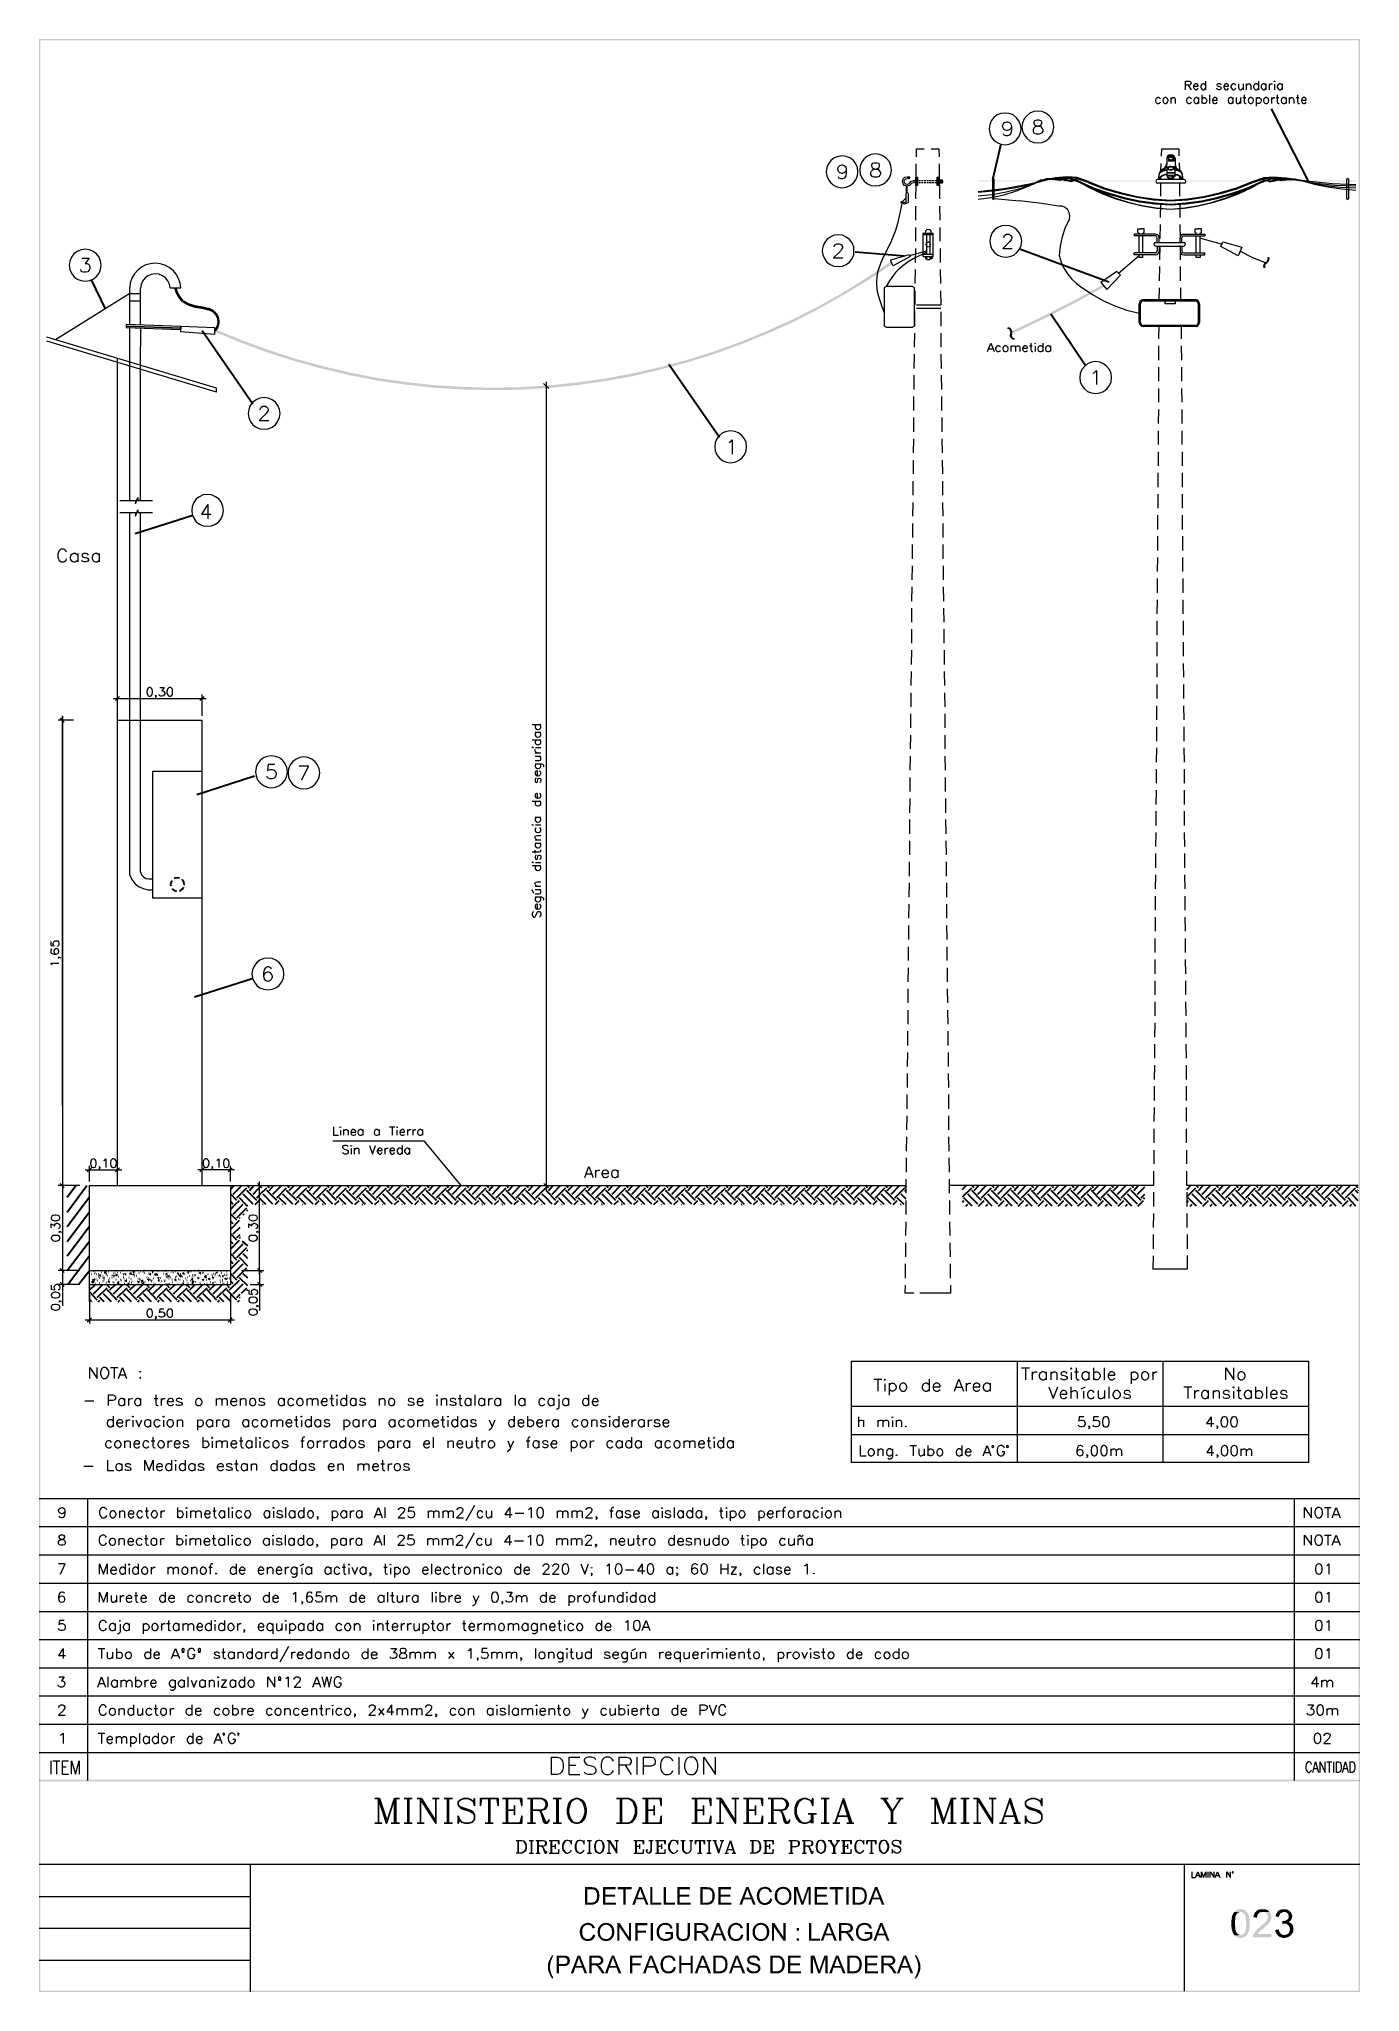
# Model space of a CAD drawing. Header units: millimetres. Extents: x 7 to 203, y 3 to 294.
import ezdxf

# ---------------------------------------------------------------- set-up
doc = ezdxf.new("R2010")
doc.units = ezdxf.units.MM
doc.layers.add('DGE_CONTORNOS', color=7, linetype='Continuous', lineweight=0)
doc.layers.add('DGE_RELLENO', color=7, linetype='Continuous', lineweight=0)

msp = doc.modelspace()

# ---------------------------------------------------------------- hatches: boundary and pattern name
at = {"layer": 'DGE_RELLENO', "true_color": 0x000000}
for points in [[(6.5617, 3.2456), (6.731, 3.415), (6.5617, 293.9063)], [(6.731, 3.415), (6.5617, 293.9063), (6.731, 293.737)], [(6.5617, 293.9063), (6.731, 293.737), (203.2847, 293.9063)], [(6.731, 293.737), (203.2847, 293.9063), (203.1153, 293.737)], [(203.2847, 293.9063), (203.1153, 293.737), (203.2847, 3.2456)], [(203.1153, 293.737), (203.2847, 3.2456), (203.1153, 3.415)], [(172.8893, 272.7397), (172.8893, 272.8243), (146.431, 272.7397)], [(172.8893, 272.8243), (146.431, 272.7397), (146.431, 272.8243)], [(177.3343, 272.8243), (177.3343, 272.7397), (202.6497, 272.8243)], [(177.3343, 272.7397), (202.6497, 272.8243), (202.6497, 272.7397)], [(129.921, 258.431), (133.6463, 260.463), (133.4347, 260.7594)], [(130.1327, 258.0924), (129.921, 258.431), (133.6463, 260.463)], [(26.67, 256.8224), (27.051, 256.907), (26.924, 256.0604)], [(27.051, 256.907), (26.924, 256.0604), (27.2627, 256.2297)], [(26.924, 256.0604), (27.2627, 256.2297), (27.305, 255.383)], [(27.2627, 256.2297), (27.305, 255.383), (27.6437, 255.5947)], [(122.6397, 254.113), (126.492, 255.891), (126.3227, 256.1874)], [(122.809, 253.8167), (122.6397, 254.113), (126.492, 255.891)], [(126.3227, 256.1874), (130.1327, 258.0924), (129.921, 258.431)], [(126.492, 255.891), (126.3227, 256.1874), (130.1327, 258.0924)], [(160.4857, 254.875), (165.1847, 257.034), (165.0153, 257.3304)], [(160.655, 254.5364), (160.4857, 254.875), (165.1847, 257.034)], [(27.305, 255.383), (27.6437, 255.5947), (27.813, 254.748)], [(27.6437, 255.5947), (27.813, 254.748), (28.067, 255.0444)], [(27.8553, 254.748), (28.067, 255.0444), (28.7443, 254.24)], [(28.067, 255.0444), (28.7443, 254.24), (28.9137, 254.5787)], [(28.7443, 254.24), (28.9137, 254.5787), (29.7603, 253.9014)], [(28.9137, 254.5787), (29.7603, 253.9014), (29.845, 254.2823)], [(30.9033, 254.113), (30.861, 253.732), (29.8027, 254.2823)], [(30.861, 253.732), (29.8027, 254.2823), (29.8027, 253.9014)], [(31.9193, 253.478), (30.9033, 254.113), (30.861, 253.732)], [(32.004, 253.859), (31.9193, 253.478), (30.9033, 254.113)], [(32.3003, 253.3087), (32.004, 253.859), (31.877, 253.478)], [(32.512, 253.605), (32.3003, 253.3087), (32.004, 253.859)], [(32.639, 253.0124), (32.512, 253.605), (32.3003, 253.3087)], [(32.893, 253.2663), (32.639, 253.0124), (32.512, 253.605)], [(32.893, 252.6737), (32.893, 253.2663), (32.639, 253.0124)], [(33.2317, 252.843), (32.893, 252.6737), (32.893, 253.2663)], [(118.872, 252.208), (122.809, 253.8167), (122.6397, 254.113)], [(119.0413, 251.8694), (118.872, 252.208), (122.809, 253.8167)], [(155.9137, 252.5467), (160.655, 254.5364), (160.4857, 254.875)], [(156.083, 252.208), (155.9137, 252.5467), (160.655, 254.5364)], [(32.639, 250.6417), (33.2317, 250.811), (32.893, 250.9804)], [(32.893, 250.3877), (32.639, 250.6417), (33.2317, 250.811)], [(32.6813, 250.3454), (32.8507, 250.684), (36.6183, 248.7367)], [(32.8507, 250.684), (36.6183, 248.7367), (36.7453, 249.0754)], [(33.0623, 252.2503), (33.2317, 252.843), (32.893, 252.6737)], [(32.893, 250.9804), (33.401, 251.319), (33.0623, 251.4037)], [(33.2317, 250.811), (32.893, 250.9804), (33.401, 251.319)], [(33.401, 252.335), (33.0623, 252.2503), (33.2317, 252.843)], [(33.1047, 251.827), (33.401, 252.335), (33.0623, 252.2503)], [(33.401, 251.319), (33.0623, 251.4037), (33.4857, 251.827)], [(33.0623, 251.4037), (33.4857, 251.827), (33.1047, 251.827)], [(33.4857, 251.827), (33.1047, 251.827), (33.401, 252.335)], [(111.125, 248.8637), (115.189, 250.1337), (115.0197, 250.4724)], [(111.252, 248.525), (111.125, 248.8637), (115.189, 250.1337)], [(115.0197, 250.4724), (119.0413, 251.8694), (118.872, 252.208)], [(115.189, 250.1337), (115.0197, 250.4724), (119.0413, 251.8694)], [(151.2993, 250.3454), (156.083, 252.208), (155.9137, 252.5467)], [(151.4263, 250.0067), (151.2993, 250.3454), (156.083, 252.208)], [(36.6183, 248.7367), (36.7453, 249.0754), (40.5977, 247.255)], [(36.7453, 249.0754), (40.5977, 247.255), (40.7247, 247.636)], [(40.5977, 247.255), (40.7247, 247.636), (44.6193, 245.985)], [(40.7247, 247.636), (44.6193, 245.985), (44.7463, 246.3237)], [(103.0817, 246.1544), (107.2727, 247.0857), (107.1457, 247.4243)], [(103.2087, 245.8157), (103.0817, 246.1544), (107.2727, 247.0857)], [(107.1457, 247.4243), (111.252, 248.525), (111.125, 248.8637)], [(107.2727, 247.0857), (107.1457, 247.4243), (111.252, 248.525)], [(44.6193, 245.985), (44.7463, 246.3237), (48.7257, 244.842)], [(44.7463, 246.3237), (48.7257, 244.842), (48.8103, 245.223)], [(48.7257, 244.842), (48.8103, 245.223), (52.8743, 243.8684)], [(48.8103, 245.223), (52.8743, 243.8684), (52.9167, 244.2493)], [(52.8743, 243.8684), (52.9167, 244.2493), (57.023, 243.064)], [(52.9167, 244.2493), (57.023, 243.064), (57.0653, 243.445)], [(94.9113, 244.1224), (99.1023, 244.715), (99.0177, 245.0537)], [(94.996, 243.7413), (94.9113, 244.1224), (99.1023, 244.715)], [(99.0177, 245.0537), (103.2087, 245.8157), (103.0817, 246.1544)], [(99.1023, 244.715), (99.0177, 245.0537), (103.2087, 245.8157)], [(57.023, 243.064), (57.0653, 243.445), (61.214, 242.4714)], [(57.0653, 243.445), (61.214, 242.4714), (61.2563, 242.8524)], [(61.214, 242.4714), (61.2563, 242.8524), (65.4473, 242.0057)], [(61.2563, 242.8524), (65.4473, 242.0057), (65.4473, 242.3867)], [(65.4473, 242.0057), (65.4473, 242.3867), (69.6807, 241.7517)], [(65.4473, 242.3867), (69.6807, 241.7517), (69.6807, 242.1327)], [(69.6807, 241.7517), (69.6807, 242.1327), (73.914, 241.667)], [(69.6807, 242.1327), (73.914, 241.667), (73.914, 242.0057)], [(73.914, 242.0057), (78.1473, 241.7094), (78.1473, 242.0903)], [(73.914, 241.667), (73.914, 242.0057), (78.1473, 241.7094)], [(78.1473, 242.0903), (82.3807, 241.9634), (82.3383, 242.3444)], [(78.1473, 241.7094), (78.1473, 242.0903), (82.3807, 241.9634)], [(82.3383, 242.3444), (86.614, 242.3867), (86.5717, 242.7677)], [(82.3807, 241.9634), (82.3383, 242.3444), (86.614, 242.3867)], [(86.5717, 242.7677), (90.805, 242.9794), (90.7627, 243.3604)], [(86.614, 242.3867), (86.5717, 242.7677), (90.805, 242.9794)], [(90.7627, 243.3604), (94.996, 243.7413), (94.9113, 244.1224)], [(90.805, 242.9794), (90.7627, 243.3604), (94.996, 243.7413)], [(6.5617, 34.6993), (6.6887, 34.5723), (6.5617, 34.8263)], [(6.6887, 34.5723), (6.5617, 34.8263), (203.1577, 34.5723)], [(6.5617, 34.8263), (203.1577, 34.5723), (203.2847, 34.8263)], [(6.5617, 3.2456), (6.6887, 3.3726), (6.5617, 34.6993)], [(6.6887, 3.3726), (6.5617, 34.6993), (6.6887, 34.5723)], [(203.1577, 34.5723), (203.2847, 34.8263), (203.2847, 34.6993)], [(203.2847, 34.6993), (203.1577, 34.5723), (203.2847, 3.2456)], [(203.1577, 34.5723), (203.2847, 3.2456), (203.1577, 3.3726)], [(88.773, 18.8666), (87.884, 18.8666), (87.884, 16.2419), (89.1117, 16.2419), (89.154, 16.2843), (89.281, 16.2843), (89.3657, 16.3266), (89.408, 16.3689), (89.4927, 16.3689), (89.535, 16.4113), (89.5773, 16.4536), (89.6197, 16.4959), (89.662, 16.5383), (88.2227, 16.5383), (88.2227, 18.5279), (88.773, 18.5279), (89.662, 18.5703), (89.6197, 18.6126), (89.5773, 18.6549), (89.4927, 18.6973), (89.4503, 18.7396), (89.3657, 18.782), (89.3233, 18.782), (89.2387, 18.8243), (88.9423, 18.8243), (88.8577, 18.8666)], [(89.662, 18.5703), (88.773, 18.5279), (89.1117, 18.5279), (89.154, 18.4856), (89.2387, 18.4856), (89.281, 18.4433), (89.3233, 18.4009), (89.408, 18.3586), (89.4503, 18.3163), (89.4927, 18.2739), (89.535, 18.1893), (89.5773, 18.147), (89.5773, 18.1046), (89.6197, 18.0199), (89.6197, 17.9776), (89.662, 17.8929), (89.662, 17.2579), (89.6197, 17.1733), (89.6197, 17.0463), (89.5773, 17.0463), (89.5773, 16.9616), (89.535, 16.8769), (89.4927, 16.8346), (89.4503, 16.7923), (89.408, 16.7499), (89.3657, 16.7076), (89.3233, 16.6653), (89.2387, 16.623), (89.154, 16.5806), (89.027, 16.5806), (88.9423, 16.5383), (88.2227, 16.5383), (89.662, 16.5383), (89.7467, 16.5806), (89.789, 16.6653), (89.789, 16.7076), (89.8313, 16.7499), (89.8737, 16.8346), (89.916, 16.8769), (89.916, 16.9616), (89.9583, 17.0463), (89.9583, 17.131), (90.0007, 17.1733), (90.0007, 17.4696), (90.043, 17.5543), (90.043, 17.5966), (90.0007, 17.6813), (90.0007, 17.8929), (89.9583, 17.9776), (89.9583, 18.1046), (89.916, 18.1893), (89.916, 18.2316), (89.8737, 18.2739), (89.8313, 18.3586), (89.789, 18.4009), (89.7467, 18.4856), (89.7043, 18.5279)], [(92.4137, 18.8666), (90.551, 18.8666), (90.551, 16.2419), (92.4983, 16.2419), (92.4983, 16.5383), (90.8897, 16.5383), (90.8897, 17.4273), (92.329, 17.4273), (92.329, 17.7236), (90.8897, 17.7236), (90.8897, 18.5279), (92.4137, 18.5279)], [(94.8267, 18.8666), (92.7523, 18.8666), (92.7523, 18.5279), (93.599, 18.5279), (93.599, 16.2419), (93.9377, 16.2419), (93.9377, 18.5279), (94.8267, 18.5279)], [(96.266, 18.8666), (95.9273, 18.8666), (94.9113, 16.2419), (95.2923, 16.2419), (95.5463, 17.0463), (96.647, 17.0463), (95.6733, 17.3003), (95.9273, 18.0623), (95.9273, 18.1046), (95.9697, 18.147), (96.012, 18.2316), (96.012, 18.2739), (96.0543, 18.3586), (96.0543, 18.4856), (96.0967, 18.5703)], [(96.266, 18.8666), (96.0967, 18.5703), (96.0967, 18.4856), (96.139, 18.4009), (96.139, 18.3586), (96.1813, 18.2739), (96.2237, 18.1893), (96.2237, 18.1046), (96.266, 18.0199), (96.5623, 17.3003), (95.6733, 17.3003), (96.647, 17.0463), (96.9433, 16.2419), (97.3243, 16.2419)], [(97.917, 18.8666), (97.5783, 18.8666), (97.5783, 16.2419), (99.2293, 16.2419), (99.2293, 16.5383), (97.917, 16.5383)], [(99.949, 18.8666), (99.6103, 18.8666), (99.6103, 16.2419), (101.2613, 16.2419), (101.2613, 16.5383), (99.949, 16.5383)], [(103.505, 18.8666), (101.6423, 18.8666), (101.6423, 16.2419), (103.5897, 16.2419), (103.5897, 16.5383), (101.981, 16.5383), (101.981, 17.4273), (103.4203, 17.4273), (103.4203, 17.7236), (101.981, 17.7236), (101.981, 18.5279), (103.505, 18.5279)], [(105.9603, 18.8666), (105.0713, 18.8666), (105.0713, 16.2419), (106.299, 16.2419), (106.3413, 16.2843), (106.4683, 16.2843), (106.553, 16.3266), (106.5953, 16.3689), (106.68, 16.3689), (106.7223, 16.4113), (106.7647, 16.4536), (106.807, 16.4959), (106.8493, 16.5383), (105.41, 16.5383), (105.41, 18.5279), (105.9603, 18.5279), (106.8493, 18.5703), (106.807, 18.6126), (106.7647, 18.6549), (106.68, 18.6973), (106.6377, 18.7396), (106.553, 18.782), (106.5107, 18.782), (106.426, 18.8243), (106.1297, 18.8243), (106.045, 18.8666)], [(106.8493, 18.5703), (105.9603, 18.5279), (106.299, 18.5279), (106.3413, 18.4856), (106.426, 18.4856), (106.4683, 18.4433), (106.5107, 18.4009), (106.5953, 18.3586), (106.6377, 18.3163), (106.68, 18.2739), (106.7223, 18.1893), (106.7647, 18.147), (106.7647, 18.1046), (106.807, 18.0199), (106.807, 17.9776), (106.8493, 17.8929), (106.8493, 17.2579), (106.807, 17.1733), (106.807, 17.0463), (106.7647, 17.0463), (106.7647, 16.9616), (106.7223, 16.8769), (106.68, 16.8346), (106.6377, 16.7923), (106.5953, 16.7499), (106.553, 16.7076), (106.5107, 16.6653), (106.426, 16.623), (106.3413, 16.5806), (106.2143, 16.5806), (106.1297, 16.5383), (105.41, 16.5383), (106.8493, 16.5383), (106.934, 16.5806), (106.9763, 16.6653), (106.9763, 16.7076), (107.0187, 16.7499), (107.061, 16.8346), (107.1033, 16.8769), (107.1033, 16.9616), (107.1457, 17.0463), (107.1457, 17.131), (107.188, 17.1733), (107.188, 17.4696), (107.2303, 17.5543), (107.2303, 17.5966), (107.188, 17.6813), (107.188, 17.8929), (107.1457, 17.9776), (107.1457, 18.1046), (107.1033, 18.1893), (107.1033, 18.2316), (107.061, 18.2739), (107.0187, 18.3586), (106.9763, 18.4009), (106.934, 18.4856), (106.8917, 18.5279)], [(109.601, 18.8666), (107.7383, 18.8666), (107.7383, 16.2419), (109.6857, 16.2419), (109.6857, 16.5383), (108.077, 16.5383), (108.077, 17.4273), (109.5163, 17.4273), (109.5163, 17.7236), (108.077, 17.7236), (108.077, 18.5279), (109.601, 18.5279)], [(112.2257, 18.8666), (111.887, 18.8666), (110.871, 16.2419), (111.252, 16.2419), (111.506, 17.0463), (112.6067, 17.0463), (111.633, 17.3003), (111.887, 18.0623), (111.887, 18.1046), (111.9293, 18.147), (111.9717, 18.2316), (111.9717, 18.2739), (112.014, 18.3586), (112.014, 18.4856), (112.0563, 18.5703)], [(112.2257, 18.8666), (112.0563, 18.5703), (112.0563, 18.4856), (112.0987, 18.4009), (112.0987, 18.3586), (112.141, 18.2739), (112.1833, 18.1893), (112.1833, 18.1046), (112.2257, 18.0199), (112.522, 17.3003), (111.633, 17.3003), (112.6067, 17.0463), (112.903, 16.2419), (113.284, 16.2419)], [(114.681, 18.9089), (114.5963, 18.9089), (114.554, 18.8666), (114.3847, 18.8666), (114.3423, 18.8243), (114.2577, 18.8243), (114.173, 18.782), (114.1307, 18.782), (114.046, 18.7396), (114.0037, 18.6973), (113.9613, 18.6549), (113.8767, 18.6126), (113.8343, 18.5703), (113.792, 18.5279), (113.7497, 18.4433), (113.7073, 18.4009), (113.665, 18.3586), (113.6227, 18.2739), (113.5803, 18.1893), (113.5803, 18.147), (113.538, 18.0623), (113.538, 18.0199), (113.4957, 17.9353), (113.4957, 17.8083), (113.4533, 17.7236), (113.4533, 17.4273), (113.4957, 17.3426), (113.4957, 17.131), (113.538, 17.0463), (113.538, 17.0039), (113.5803, 16.9193), (113.6227, 16.8769), (113.6227, 16.7923), (113.665, 16.7076), (113.7073, 16.6653), (113.7497, 16.623), (113.792, 16.5383), (113.8343, 16.4959), (113.8767, 16.4536), (114.681, 16.4959), (114.4693, 16.4959), (114.427, 16.5383), (114.3423, 16.5383), (114.3, 16.5806), (114.2153, 16.623), (114.173, 16.6653), (114.1307, 16.7076), (114.0883, 16.7499), (114.0037, 16.7923), (114.0037, 16.8346), (113.9613, 16.9193), (113.919, 17.0039), (113.8767, 17.0463), (113.8767, 17.1733), (113.8343, 17.2579), (113.8343, 17.8506), (113.8767, 17.9353), (113.8767, 17.9776), (113.919, 18.0623), (113.919, 18.1046), (113.9613, 18.1893), (114.0037, 18.2316), (114.046, 18.3163), (114.0883, 18.3586), (114.1307, 18.4009), (114.173, 18.4433), (114.2153, 18.4856), (114.2577, 18.4856), (114.3423, 18.5279), (114.3847, 18.5703), (114.554, 18.5703), (114.5963, 18.6126), (115.443, 18.6126), (115.4007, 18.6549), (115.3583, 18.6973), (115.316, 18.7396), (115.2737, 18.7396), (115.189, 18.782), (115.1467, 18.8243), (115.062, 18.8243), (114.9773, 18.8666), (114.8503, 18.8666), (114.7657, 18.9089)], [(115.443, 18.6126), (114.681, 18.6126), (114.7233, 18.6126), (114.808, 18.5703), (114.935, 18.5703), (115.0197, 18.5279), (115.062, 18.4856), (115.1043, 18.4856), (115.1467, 18.4433), (115.2313, 18.4009), (115.2737, 18.3163), (115.2737, 18.2739), (115.316, 18.1893), (115.3583, 18.147), (115.4007, 18.0623), (115.7393, 18.147), (115.697, 18.1893), (115.697, 18.2316), (115.6547, 18.3163), (115.6123, 18.3586), (115.57, 18.4433), (115.5277, 18.4856), (115.4853, 18.5703)], [(116.586, 18.6126), (116.5437, 18.5703), (116.459, 18.5279), (116.459, 18.4856), (116.4167, 18.4433), (116.3743, 18.4009), (116.332, 18.3586), (116.2897, 18.2739), (116.2897, 18.2316), (116.2473, 18.1893), (116.205, 18.1046), (116.205, 18.0199), (116.1627, 17.9776), (116.1627, 17.8083), (116.1203, 17.7659), (116.1203, 17.3426), (116.1627, 17.2579), (116.1627, 17.131), (116.205, 17.0463), (116.205, 17.0039), (116.2473, 16.9193), (116.2897, 16.8769), (116.2897, 16.8346), (116.332, 16.7923), (116.3743, 16.7076), (116.4167, 16.6653), (116.459, 16.623), (116.5013, 16.5383), (116.5437, 16.4959), (116.586, 16.4536), (116.6707, 16.4113), (116.713, 16.3689), (116.7553, 16.3689), (116.7977, 16.3266), (116.8823, 16.2843), (116.9247, 16.2843), (117.0093, 16.2419), (117.094, 16.2419), (117.1363, 16.1996), (117.3903, 16.1996), (117.602, 16.1996), (117.6867, 16.2419), (117.729, 16.2419), (117.8137, 16.2843), (117.856, 16.2843), (117.9407, 16.3266), (118.0253, 16.3689), (118.0677, 16.4113), (118.1523, 16.4536), (118.1947, 16.4959), (117.221, 16.4959), (117.1363, 16.5383), (117.094, 16.5383), (117.0093, 16.5806), (116.967, 16.5806), (116.8823, 16.623), (116.84, 16.6653), (116.7977, 16.7076), (116.7553, 16.7499), (116.713, 16.7923), (116.6707, 16.8346), (116.6283, 16.8769), (116.6283, 16.9193), (116.586, 17.0039), (116.5437, 17.0463), (116.5437, 17.131), (116.5013, 17.2156), (116.5013, 17.8929), (116.5437, 17.9776), (116.5437, 18.0199), (116.586, 18.1046), (116.6283, 18.147), (116.6283, 18.1893), (116.6707, 18.2739), (116.713, 18.3163), (116.7553, 18.3586), (116.7977, 18.4009), (116.84, 18.4433), (116.9247, 18.4856), (116.967, 18.4856), (117.0093, 18.5279), (117.094, 18.5703), (117.221, 18.5703), (117.3057, 18.6126), (117.3903, 18.6126)], [(117.3903, 18.9089), (117.3057, 18.9089), (117.221, 18.8666), (117.0093, 18.8666), (116.9247, 18.8243), (116.8823, 18.782), (116.7977, 18.782), (116.7553, 18.7396), (116.6707, 18.6973), (116.6283, 18.6549), (116.586, 18.6126), (117.4327, 18.6126), (117.5173, 18.5703), (117.6443, 18.5703), (117.729, 18.5279), (117.7713, 18.4856), (117.856, 18.4856), (117.8983, 18.4433), (117.9407, 18.4009), (117.983, 18.3586), (118.0253, 18.2739), (118.0677, 18.2316), (118.11, 18.147), (118.1523, 18.1046), (118.1947, 18.0623), (118.1947, 17.9776), (118.237, 17.9353), (118.237, 17.6813), (118.2793, 17.639), (118.2793, 17.3849), (118.237, 17.3003), (118.237, 17.1733), (118.1947, 17.0886), (118.1947, 17.0463), (118.1523, 16.9616), (118.11, 16.9193), (118.11, 16.8769), (118.0677, 16.8346), (118.0253, 16.7499), (117.9407, 16.7076), (117.8983, 16.6653), (117.856, 16.623), (117.7713, 16.5806), (117.729, 16.5383), (117.6443, 16.5383), (117.602, 16.4959), (117.3903, 16.4959), (118.1947, 16.4959), (118.237, 16.5383), (118.2793, 16.5806), (118.3217, 16.6653), (118.364, 16.7076), (118.4063, 16.7499), (118.4487, 16.8346), (118.491, 16.9193), (118.5333, 16.9616), (118.5333, 17.0463), (118.5757, 17.0886), (118.5757, 17.2579), (118.618, 17.3003), (118.618, 17.7659), (118.5757, 17.8506), (118.5757, 17.9776), (118.5333, 18.0623), (118.5333, 18.1046), (118.491, 18.1893), (118.4487, 18.2316), (118.4487, 18.2739), (118.4063, 18.3163), (118.4063, 18.4009), (118.364, 18.4433), (118.2793, 18.4856), (118.237, 18.5279), (118.1947, 18.6126), (118.1523, 18.6549), (118.0677, 18.6973), (118.0253, 18.7396), (117.983, 18.7396), (117.9407, 18.782), (117.856, 18.782), (117.8137, 18.8243), (117.729, 18.8666), (117.5173, 18.8666), (117.4327, 18.9089)], [(119.5493, 18.8666), (118.999, 18.8666), (118.999, 16.2419), (119.3377, 16.2419), (119.3377, 18.4433)], [(119.5493, 18.8666), (119.3377, 18.4433), (120.0997, 16.2419), (120.269, 16.623), (120.269, 16.7076), (120.2267, 16.7499), (120.2267, 16.8346), (120.1843, 16.9193), (120.142, 17.0039)], [(121.4967, 18.8666), (121.031, 18.8666), (120.396, 17.0463), (120.396, 16.9616), (120.3537, 16.8769), (120.3113, 16.7923), (120.3113, 16.6653), (120.269, 16.623), (120.0997, 16.2419), (120.396, 16.2419), (121.158, 18.4433)], [(121.4967, 18.8666), (121.158, 18.4433), (121.158, 16.2419), (121.4967, 16.2419)], [(123.952, 18.8666), (122.0893, 18.8666), (122.0893, 16.2419), (124.0367, 16.2419), (124.0367, 16.5383), (122.428, 16.5383), (122.428, 17.4273), (123.8673, 17.4273), (123.8673, 17.7236), (122.428, 17.7236), (122.428, 18.5279), (123.952, 18.5279)], [(126.365, 18.8666), (124.2907, 18.8666), (124.2907, 18.5279), (125.1373, 18.5279), (125.1373, 16.2419), (125.476, 16.2419), (125.476, 18.5279), (126.365, 18.5279)], [(126.7883, 18.8666), (127.127, 18.8666), (127.127, 16.2419), (126.7883, 16.2419), (126.7883, 18.8666)], [(128.6087, 18.8666), (127.7197, 18.8666), (127.7197, 16.2419), (128.9473, 16.2419), (128.9897, 16.2843), (129.1167, 16.2843), (129.2013, 16.3266), (129.2437, 16.3689), (129.3283, 16.3689), (129.3707, 16.4113), (129.413, 16.4536), (129.4553, 16.4959), (129.4977, 16.5383), (128.0583, 16.5383), (128.0583, 18.5279), (128.6087, 18.5279), (129.4977, 18.5703), (129.4553, 18.6126), (129.413, 18.6549), (129.3283, 18.6973), (129.286, 18.7396), (129.2013, 18.782), (129.159, 18.782), (129.0743, 18.8243), (128.778, 18.8243), (128.6933, 18.8666)], [(129.4977, 18.5703), (128.6087, 18.5279), (128.9473, 18.5279), (128.9897, 18.4856), (129.0743, 18.4856), (129.1167, 18.4433), (129.159, 18.4009), (129.2437, 18.3586), (129.286, 18.3163), (129.3283, 18.2739), (129.3707, 18.1893), (129.413, 18.147), (129.413, 18.1046), (129.4553, 18.0199), (129.4553, 17.9776), (129.4977, 17.8929), (129.4977, 17.2579), (129.4553, 17.1733), (129.4553, 17.0463), (129.413, 17.0463), (129.413, 16.9616), (129.3707, 16.8769), (129.3283, 16.8346), (129.286, 16.7923), (129.2437, 16.7499), (129.2013, 16.7076), (129.159, 16.6653), (129.0743, 16.623), (128.9897, 16.5806), (128.8627, 16.5806), (128.778, 16.5383), (128.0583, 16.5383), (129.4977, 16.5383), (129.5823, 16.5806), (129.6247, 16.6653), (129.6247, 16.7076), (129.667, 16.7499), (129.7093, 16.8346), (129.7517, 16.8769), (129.7517, 16.9616), (129.794, 17.0463), (129.794, 17.131), (129.8363, 17.1733), (129.8363, 17.4696), (129.8787, 17.5543), (129.8787, 17.5966), (129.8363, 17.6813), (129.8363, 17.8929), (129.794, 17.9776), (129.794, 18.1046), (129.7517, 18.1893), (129.7517, 18.2316), (129.7093, 18.2739), (129.667, 18.3586), (129.6247, 18.4009), (129.5823, 18.4856), (129.54, 18.5279)], [(131.4027, 18.8666), (131.064, 18.8666), (130.048, 16.2419), (130.429, 16.2419), (130.683, 17.0463), (131.7837, 17.0463), (130.81, 17.3003), (131.064, 18.0623), (131.064, 18.1046), (131.1063, 18.147), (131.1487, 18.2316), (131.1487, 18.2739), (131.191, 18.3586), (131.191, 18.4856), (131.2333, 18.5703)], [(131.4027, 18.8666), (131.2333, 18.5703), (131.2333, 18.4856), (131.2757, 18.4009), (131.2757, 18.3586), (131.318, 18.2739), (131.3603, 18.1893), (131.3603, 18.1046), (131.4027, 18.0199), (131.699, 17.3003), (130.81, 17.3003), (131.7837, 17.0463), (132.08, 16.2419), (132.461, 16.2419)], [(115.443, 17.1733), (115.443, 17.131), (115.4007, 17.0886), (115.4007, 17.0039), (115.3583, 16.9193), (115.316, 16.8769), (115.2737, 16.7923), (115.2313, 16.7499), (115.189, 16.7076), (115.1467, 16.6653), (115.1467, 16.623), (115.062, 16.623), (115.0197, 16.5806), (114.935, 16.5383), (114.8927, 16.5383), (114.808, 16.4959), (114.681, 16.4959), (113.8767, 16.4536), (113.9613, 16.4113), (114.0037, 16.3689), (114.046, 16.3266), (114.1307, 16.3266), (114.173, 16.2843), (114.2577, 16.2419), (114.3847, 16.2419), (114.4693, 16.1996), (114.8503, 16.1996), (114.935, 16.2419), (115.062, 16.2419), (115.1467, 16.2843), (115.189, 16.3266), (115.2737, 16.3266), (115.316, 16.3689), (115.4007, 16.4113), (115.4007, 16.4536), (115.4853, 16.4959), (115.5277, 16.5383), (115.57, 16.5806), (115.6123, 16.6653), (115.6123, 16.7076), (115.6547, 16.7923), (115.697, 16.8346), (115.7393, 16.9193), (115.7393, 17.0039), (115.7817, 17.0886)], [(184.5733, 15.1413), (184.4887, 15.0566), (184.4463, 14.972), (184.404, 14.8449), (184.3193, 14.7603), (184.277, 14.6333), (184.277, 14.5909), (184.2347, 14.5063), (184.2347, 14.4216), (184.1923, 14.2946), (184.1923, 14.0829), (184.15, 13.956), (184.15, 12.94), (184.1923, 12.813), (184.1923, 12.5589), (184.2347, 12.432), (184.277, 12.3473), (184.277, 12.2203), (184.3193, 12.1356), (184.3617, 12.0509), (184.404, 11.9663), (184.4463, 11.8816), (184.4887, 11.797), (184.531, 11.7546), (184.6157, 11.6699), (185.5047, 11.7123), (185.4623, 11.7123), (185.3353, 11.7546), (185.2507, 11.7546), (185.166, 11.8393), (185.0813, 11.8816), (184.9967, 11.9663), (184.912, 12.0509), (184.912, 12.0933), (184.8697, 12.1356), (184.8273, 12.2203), (184.785, 12.3049), (184.785, 12.3896), (184.7427, 12.4743), (184.7427, 12.6013), (184.7003, 12.7283), (184.7003, 12.9823), (184.658, 13.1093), (184.658, 13.8289), (184.7003, 13.9983), (184.7003, 14.2099), (184.7427, 14.3369), (184.7427, 14.464), (184.785, 14.5486), (184.8273, 14.6333), (184.8697, 14.7179), (184.912, 14.8026), (184.912, 14.8449), (184.9967, 14.9296), (185.0813, 15.0143), (185.166, 15.0566), (185.293, 15.0989), (185.3777, 15.1413), (185.5047, 15.1413)], [(185.5047, 15.5646), (185.2507, 15.5646), (185.1237, 15.5223), (185.039, 15.4799), (184.912, 15.4376), (184.8273, 15.3953), (184.7427, 15.3106), (184.7003, 15.3106), (184.658, 15.2259), (184.5733, 15.1413), (185.6317, 15.1413), (185.7587, 15.0989), (185.8433, 15.0566), (185.928, 14.972), (186.0127, 14.8873), (186.0973, 14.8026), (186.1397, 14.7179), (186.182, 14.6756), (186.2243, 14.5909), (186.2243, 14.5063), (186.2667, 14.3793), (186.2667, 14.2946), (186.309, 14.1676), (186.309, 13.9136), (186.3513, 13.7443), (186.3513, 13.2363), (186.309, 13.0669), (186.309, 12.6859), (186.2667, 12.5589), (186.2667, 12.4743), (186.2243, 12.3473), (186.182, 12.2626), (186.182, 12.1779), (186.1397, 12.1356), (186.0973, 12.0509), (186.055, 12.0086), (185.9703, 11.9239), (185.8857, 11.8393), (185.801, 11.797), (185.7163, 11.7546), (185.5893, 11.7123), (185.5047, 11.7123), (184.6157, 11.6699), (184.658, 11.5853), (184.7427, 11.5429), (184.8697, 11.4583), (184.9543, 11.4159), (185.039, 11.3736), (185.166, 11.3313), (185.2507, 11.3313), (185.3777, 11.289), (185.5047, 11.289), (185.6317, 11.289), (185.7587, 11.3313), (185.8857, 11.3313), (185.9703, 11.3736), (186.0973, 11.4159), (186.182, 11.5006), (186.2667, 11.5429), (186.309, 11.5853), (186.3513, 11.6276), (186.436, 11.7123), (186.5207, 11.797), (186.563, 11.9239), (186.6053, 12.0086), (186.69, 12.1356), (186.7323, 12.2626), (186.7323, 12.3896), (186.7747, 12.4743), (186.817, 12.5589), (186.817, 12.813), (186.8593, 12.8976), (186.8593, 14.0406), (186.817, 14.1253), (186.817, 14.2523), (186.7747, 14.3369), (186.7747, 14.4216), (186.7323, 14.5486), (186.69, 14.6333), (186.6477, 14.7603), (186.6053, 14.8449), (186.563, 14.972), (186.5207, 15.0566), (186.436, 15.1413), (186.3513, 15.2259), (186.2667, 15.3106), (186.182, 15.3953), (186.0973, 15.4376), (186.055, 15.4376), (185.9703, 15.4799), (185.8433, 15.5223), (185.7587, 15.5646), (185.6317, 15.5646)], [(189.8227, 15.1413), (188.7643, 15.1413), (188.976, 15.1413), (189.0607, 15.0989), (189.1877, 15.0566), (189.2723, 15.0143), (189.357, 14.9296), (189.4417, 14.8449), (189.484, 14.7603), (189.5263, 14.6333), (189.5687, 14.5486), (189.5687, 14.3369), (189.5263, 14.2523), (189.5263, 14.1253), (189.4417, 14.0406), (189.3993, 13.9136), (189.3147, 13.7866), (189.2723, 13.7443), (189.23, 13.6596), (189.1453, 13.6173), (189.103, 13.5326), (189.0183, 13.448), (188.9337, 13.3633), (188.849, 13.2786), (188.722, 13.1939), (188.6373, 13.1093), (188.5103, 13.0246), (188.3833, 12.94), (188.2987, 12.8553), (188.214, 12.7283), (188.087, 12.6859), (188.0023, 12.6013), (187.9177, 12.5166), (187.8753, 12.432), (187.7907, 12.3473), (187.7483, 12.3049), (187.6637, 12.2203), (187.6213, 12.1356), (187.5367, 12.0086), (187.4943, 11.9239), (187.452, 11.8393), (187.4097, 11.7123), (187.3673, 11.7123), (187.3673, 11.5853), (187.325, 11.5006), (187.325, 11.3736), (190.0767, 11.3736), (190.0767, 11.8816), (188.0447, 11.8816), (188.1293, 11.9663), (188.1717, 12.0509), (188.2563, 12.1356), (188.2987, 12.1779), (188.341, 12.2203), (188.4257, 12.3049), (188.5103, 12.3896), (188.595, 12.4743), (188.722, 12.5589), (188.849, 12.6859), (188.8913, 12.6859), (189.0183, 12.813), (189.103, 12.8976), (189.23, 12.9823), (189.3147, 13.0669), (189.3993, 13.1516), (189.4417, 13.1939), (189.5263, 13.2786), (189.611, 13.3633), (189.6533, 13.4056), (189.6957, 13.448), (189.738, 13.5326), (189.8227, 13.6173), (189.9073, 13.7443), (189.9497, 13.8289), (189.992, 13.9136), (189.992, 13.956), (190.0343, 14.0829), (190.0767, 14.1676), (190.0767, 14.6756), (190.0343, 14.7603), (189.992, 14.8873), (189.9497, 14.972), (189.9073, 15.0566)], [(188.8067, 15.5646), (188.5527, 15.5646), (188.4257, 15.5223), (188.2987, 15.5223), (188.214, 15.4799), (188.087, 15.4376), (188.0023, 15.3953), (187.9177, 15.3106), (187.833, 15.2683), (187.7483, 15.1836), (187.706, 15.0989), (187.6213, 15.0143), (187.579, 14.9296), (187.5367, 14.8449), (187.4943, 14.7179), (187.452, 14.6333), (187.452, 14.5063), (187.4097, 14.3793), (187.96, 14.2946), (187.96, 14.4216), (188.0023, 14.5486), (188.0023, 14.6756), (188.0447, 14.7603), (188.1293, 14.8449), (188.1717, 14.9296), (188.2563, 14.972), (188.341, 15.0566), (188.4257, 15.0989), (188.5527, 15.1413), (189.8227, 15.1413), (189.738, 15.2259), (189.6533, 15.3106), (189.5687, 15.3953), (189.484, 15.4376), (189.357, 15.4799), (189.2723, 15.5223), (189.1453, 15.5223), (189.0183, 15.5646), (188.9337, 15.5646)], [(191.0503, 15.2259), (190.9657, 15.1413), (190.9233, 15.0566), (190.881, 14.9296), (190.7963, 14.8449), (190.754, 14.7179), (190.754, 14.6333), (190.7117, 14.5063), (191.2197, 14.3793), (191.2197, 14.464), (191.262, 14.5909), (191.3043, 14.7179), (191.3467, 14.8026), (191.4313, 14.8873), (191.4737, 14.972), (191.5583, 15.0143), (191.643, 15.0566), (191.77, 15.0989), (191.8547, 15.1413), (191.9817, 15.1413)], [(191.9817, 15.5646), (191.7277, 15.5646), (191.643, 15.5223), (191.516, 15.5223), (191.4313, 15.4799), (191.3043, 15.3953), (191.2197, 15.3529), (191.135, 15.3106), (191.135, 15.2683), (191.0503, 15.2259), (191.9817, 15.1413), (192.1933, 15.1413), (192.278, 15.0989), (192.405, 15.0143), (192.4897, 14.972), (192.532, 14.9296), (192.5743, 14.8449), (192.6167, 14.7179), (192.659, 14.6333), (192.659, 14.2946), (192.6167, 14.2099), (192.5743, 14.1253), (192.4897, 14.0406), (192.405, 13.956), (192.3627, 13.956), (192.278, 13.8713), (192.151, 13.8713), (192.0663, 13.8289), (191.9393, 13.7866), (191.8123, 13.7866), (192.8283, 13.7443), (192.913, 13.8289), (192.9977, 13.9136), (193.04, 13.9983), (193.0823, 14.0406), (193.1247, 14.1676), (193.167, 14.2523), (193.167, 14.3793), (193.2093, 14.5063), (193.2093, 14.5909), (193.167, 14.7179), (193.1247, 14.8026), (193.0823, 14.9296), (193.04, 15.0143), (193.04, 15.0566), (192.9553, 15.1413), (192.8707, 15.2259), (192.786, 15.3106), (192.7013, 15.3529), (192.6167, 15.4376), (192.532, 15.4799), (192.4473, 15.4799), (192.3203, 15.5223), (192.1933, 15.5646), (192.1087, 15.5646)], [(88.3073, 13.5326), (88.2227, 13.5326), (88.1803, 13.4903), (88.011, 13.4903), (87.9687, 13.448), (87.884, 13.448), (87.7993, 13.4056), (87.757, 13.4056), (87.6723, 13.3633), (87.63, 13.3209), (87.5877, 13.2786), (87.503, 13.2363), (87.4607, 13.1939), (87.4183, 13.1516), (87.376, 13.0669), (87.3337, 13.0246), (87.2913, 12.9823), (87.249, 12.8976), (87.2067, 12.813), (87.2067, 12.7706), (87.1643, 12.6859), (87.1643, 12.6436), (87.122, 12.5589), (87.122, 12.432), (87.0797, 12.3473), (87.0797, 12.0509), (87.122, 11.9663), (87.122, 11.7546), (87.1643, 11.6699), (87.1643, 11.6276), (87.2067, 11.5429), (87.249, 11.5006), (87.249, 11.4159), (87.2913, 11.3313), (87.3337, 11.289), (87.376, 11.2466), (87.4183, 11.1619), (87.4607, 11.1196), (87.503, 11.0773), (88.3073, 11.1196), (88.0957, 11.1196), (88.0533, 11.1619), (87.9687, 11.1619), (87.9263, 11.2043), (87.8417, 11.2466), (87.7993, 11.289), (87.757, 11.3313), (87.7147, 11.3736), (87.63, 11.4159), (87.63, 11.4583), (87.5877, 11.5429), (87.5453, 11.6276), (87.503, 11.6699), (87.503, 11.797), (87.4607, 11.8816), (87.4607, 12.4743), (87.503, 12.5589), (87.503, 12.6013), (87.5453, 12.6859), (87.5453, 12.7283), (87.5877, 12.813), (87.63, 12.8553), (87.6723, 12.94), (87.7147, 12.9823), (87.757, 13.0246), (87.7993, 13.0669), (87.8417, 13.1093), (87.884, 13.1093), (87.9687, 13.1516), (88.011, 13.1939), (88.1803, 13.1939), (88.2227, 13.2363), (89.0693, 13.2363), (89.027, 13.2786), (88.9847, 13.3209), (88.9423, 13.3633), (88.9, 13.3633), (88.8153, 13.4056), (88.773, 13.448), (88.6883, 13.448), (88.6037, 13.4903), (88.4767, 13.4903), (88.392, 13.5326)], [(89.0693, 11.797), (89.0693, 11.7546), (89.027, 11.7123), (89.027, 11.6276), (88.9847, 11.5429), (88.9423, 11.5006), (88.9, 11.4159), (88.8577, 11.3736), (88.8153, 11.3313), (88.773, 11.289), (88.773, 11.2466), (88.6883, 11.2466), (88.646, 11.2043), (88.5613, 11.1619), (88.519, 11.1619), (88.4343, 11.1196), (88.3073, 11.1196), (87.503, 11.0773), (87.5877, 11.0349), (87.63, 10.9926), (87.6723, 10.9503), (87.757, 10.9503), (87.7993, 10.9079), (87.884, 10.8656), (88.011, 10.8656), (88.0957, 10.8233), (88.4767, 10.8233), (88.5613, 10.8656), (88.6883, 10.8656), (88.773, 10.9079), (88.8153, 10.9503), (88.9, 10.9503), (88.9423, 10.9926), (89.027, 11.0349), (89.027, 11.0773), (89.1117, 11.1196), (89.154, 11.1619), (89.1963, 11.2043), (89.2387, 11.289), (89.2387, 11.3313), (89.281, 11.4159), (89.3233, 11.4583), (89.3657, 11.5429), (89.3657, 11.6276), (89.408, 11.7123)], [(89.0693, 13.2363), (88.3073, 13.2363), (88.3497, 13.2363), (88.4343, 13.1939), (88.5613, 13.1939), (88.646, 13.1516), (88.6883, 13.1093), (88.7307, 13.1093), (88.773, 13.0669), (88.8577, 13.0246), (88.9, 12.94), (88.9, 12.8976), (88.9423, 12.813), (88.9847, 12.7706), (89.027, 12.6859), (89.3657, 12.7706), (89.3233, 12.813), (89.3233, 12.8553), (89.281, 12.94), (89.2387, 12.9823), (89.1963, 13.0669), (89.154, 13.1093), (89.1117, 13.1939)], [(90.2123, 13.2363), (90.17, 13.1939), (90.0853, 13.1516), (90.0853, 13.1093), (90.043, 13.0669), (90.0007, 13.0246), (89.9583, 12.9823), (89.916, 12.8976), (89.916, 12.8553), (89.8737, 12.813), (89.8313, 12.7283), (89.8313, 12.6436), (89.789, 12.6013), (89.789, 12.432), (89.7467, 12.3896), (89.7467, 11.9663), (89.789, 11.8816), (89.789, 11.7546), (89.8313, 11.6699), (89.8313, 11.6276), (89.8737, 11.5429), (89.916, 11.5006), (89.916, 11.4583), (89.9583, 11.4159), (90.0007, 11.3313), (90.043, 11.289), (90.0853, 11.2466), (90.1277, 11.1619), (90.17, 11.1196), (90.2123, 11.0773), (90.297, 11.0349), (90.3393, 10.9926), (90.3817, 10.9926), (90.424, 10.9503), (90.5087, 10.9079), (90.551, 10.9079), (90.6357, 10.8656), (90.7203, 10.8656), (90.7627, 10.8233), (91.0167, 10.8233), (91.2283, 10.8233), (91.313, 10.8656), (91.3553, 10.8656), (91.44, 10.9079), (91.4823, 10.9079), (91.567, 10.9503), (91.6517, 10.9926), (91.694, 11.0349), (91.7787, 11.0773), (91.821, 11.1196), (90.8473, 11.1196), (90.7627, 11.1619), (90.7203, 11.1619), (90.6357, 11.2043), (90.5933, 11.2043), (90.5087, 11.2466), (90.4663, 11.289), (90.424, 11.3313), (90.3817, 11.3736), (90.3393, 11.4159), (90.297, 11.4583), (90.2547, 11.5006), (90.2547, 11.5429), (90.2123, 11.6276), (90.17, 11.6699), (90.17, 11.7546), (90.1277, 11.8393), (90.1277, 12.5166), (90.17, 12.6013), (90.17, 12.6436), (90.2123, 12.7283), (90.2547, 12.7706), (90.2547, 12.813), (90.297, 12.8976), (90.3393, 12.94), (90.3817, 12.9823), (90.424, 13.0246), (90.4663, 13.0669), (90.551, 13.1093), (90.5933, 13.1093), (90.6357, 13.1516), (90.7203, 13.1939), (90.8473, 13.1939), (90.932, 13.2363), (91.0167, 13.2363)], [(91.0167, 13.5326), (90.932, 13.5326), (90.8473, 13.4903), (90.6357, 13.4903), (90.551, 13.448), (90.5087, 13.4056), (90.424, 13.4056), (90.3817, 13.3633), (90.297, 13.3209), (90.2547, 13.2786), (90.2123, 13.2363), (91.059, 13.2363), (91.1437, 13.1939), (91.2707, 13.1939), (91.3553, 13.1516), (91.3977, 13.1093), (91.4823, 13.1093), (91.5247, 13.0669), (91.567, 13.0246), (91.6093, 12.9823), (91.6517, 12.8976), (91.694, 12.8553), (91.7363, 12.7706), (91.7787, 12.7283), (91.821, 12.6859), (91.821, 12.6013), (91.8633, 12.5589), (91.8633, 12.3049), (91.9057, 12.2626), (91.9057, 12.0086), (91.8633, 11.9239), (91.8633, 11.797), (91.821, 11.7123), (91.821, 11.6699), (91.7787, 11.5853), (91.7363, 11.5429), (91.7363, 11.5006), (91.694, 11.4583), (91.6517, 11.3736), (91.567, 11.3313), (91.5247, 11.289), (91.4823, 11.2466), (91.3977, 11.2043), (91.3553, 11.1619), (91.2707, 11.1619), (91.2283, 11.1196), (91.0167, 11.1196), (91.821, 11.1196), (91.8633, 11.1619), (91.9057, 11.2043), (91.948, 11.289), (91.9903, 11.3313), (92.0327, 11.3736), (92.075, 11.4583), (92.1173, 11.5429), (92.1597, 11.5853), (92.1597, 11.6699), (92.202, 11.7123), (92.202, 11.8816), (92.2443, 11.9239), (92.2443, 12.3896), (92.202, 12.4743), (92.202, 12.6013), (92.1597, 12.6859), (92.1597, 12.7283), (92.1173, 12.813), (92.075, 12.8553), (92.075, 12.8976), (92.0327, 12.94), (92.0327, 13.0246), (91.9903, 13.0669), (91.9057, 13.1093), (91.8633, 13.1516), (91.821, 13.2363), (91.7787, 13.2786), (91.694, 13.3209), (91.6517, 13.3633), (91.6093, 13.3633), (91.567, 13.4056), (91.4823, 13.4056), (91.44, 13.448), (91.3553, 13.4903), (91.1437, 13.4903), (91.059, 13.5326)], [(93.0487, 13.4903), (92.71, 13.4903), (92.71, 10.8656), (93.0063, 10.8656), (93.0063, 12.8976)], [(93.0487, 13.4903), (93.0063, 12.8976), (94.4033, 10.8656), (94.4033, 11.4159)], [(94.742, 13.4903), (94.4033, 13.4903), (94.4033, 10.8656), (94.742, 10.8656)], [(97.155, 13.4903), (95.377, 13.4903), (95.377, 10.8656), (95.7157, 10.8656), (95.7157, 12.0509), (96.9433, 12.0509), (96.9433, 12.3473), (95.7157, 12.3473), (95.7157, 13.1516), (97.155, 13.1516)], [(97.663, 13.4903), (98.0017, 13.4903), (98.0017, 10.8656), (97.663, 10.8656), (97.663, 13.4903)], [(99.822, 13.5326), (99.7797, 13.5326), (99.695, 13.4903), (99.4833, 13.4903), (99.3987, 13.448), (99.3563, 13.448), (99.2717, 13.4056), (99.2293, 13.4056), (99.1447, 13.3633), (99.1023, 13.3209), (99.06, 13.3209), (99.0177, 13.2786), (98.933, 13.2363), (98.8907, 13.1516), (98.8483, 13.1093), (98.806, 13.0669), (98.7637, 12.9823), (98.7213, 12.94), (98.679, 12.8553), (98.679, 12.7706), (98.6367, 12.7283), (98.5943, 12.6436), (98.5943, 12.6013), (98.552, 12.5166), (98.552, 11.8816), (98.5943, 11.797), (98.5943, 11.6699), (98.6367, 11.5853), (98.679, 11.5429), (98.679, 11.4583), (98.7213, 11.4159), (98.7637, 11.3736), (98.806, 11.289), (98.8483, 11.2466), (98.8907, 11.2043), (98.933, 11.1619), (98.9753, 11.1196), (99.8643, 11.1196), (99.7797, 11.1196), (99.695, 11.1619), (99.568, 11.1619), (99.4833, 11.2043), (99.441, 11.2043), (99.3563, 11.2466), (99.314, 11.289), (99.2293, 11.3313), (99.187, 11.3736), (99.1447, 11.4159), (99.1023, 11.4583), (99.06, 11.5429), (99.0177, 11.5853), (99.0177, 11.6276), (98.9753, 11.6699), (98.933, 11.7546), (98.933, 11.8816), (98.8907, 11.9239), (98.8907, 12.432), (98.933, 12.5166), (98.933, 12.5589), (98.9753, 12.6436), (98.9753, 12.7283), (99.0177, 12.7706), (99.06, 12.8553), (99.1023, 12.8976), (99.1447, 12.94), (99.187, 12.9823), (99.2293, 13.0246), (99.314, 13.0669), (99.3563, 13.1093), (99.441, 13.1516), (99.4833, 13.1516), (99.5257, 13.1939), (99.695, 13.1939), (99.7797, 13.2363), (100.6687, 13.2363), (100.584, 13.2786), (100.5417, 13.3209), (100.4993, 13.3633), (100.4147, 13.4056), (100.33, 13.4056), (100.33, 13.448), (100.2877, 13.448), (100.203, 13.4903), (99.9913, 13.4903), (99.9067, 13.5326)], [(100.965, 12.1779), (99.822, 12.1779), (99.822, 11.8816), (100.6263, 11.8816), (100.6263, 11.4159), (100.584, 11.4159), (100.5417, 11.3736), (100.4993, 11.3313), (100.4147, 11.289), (100.3723, 11.2466), (100.2877, 11.2043), (100.203, 11.2043), (100.1183, 11.1619), (99.9913, 11.1619), (99.9067, 11.1196), (98.9753, 11.1196), (99.06, 11.0773), (99.1023, 11.0349), (99.187, 10.9926), (99.2293, 10.9503), (99.314, 10.9079), (99.3563, 10.9079), (99.441, 10.8656), (99.568, 10.8656), (99.6527, 10.8233), (100.076, 10.8233), (100.1607, 10.8656), (100.2877, 10.8656), (100.33, 10.9079), (100.4147, 10.9079), (100.457, 10.9503), (100.4993, 10.9503), (100.584, 10.9926), (100.6263, 11.0349), (100.711, 11.0773), (100.7533, 11.0773), (100.838, 11.1196), (100.8803, 11.1619), (100.965, 11.2466)], [(100.6687, 13.2363), (99.822, 13.2363), (99.9067, 13.2363), (99.9913, 13.1939), (100.1183, 13.1939), (100.203, 13.1516), (100.2453, 13.1516), (100.2877, 13.1093), (100.3723, 13.0669), (100.4147, 13.0246), (100.457, 12.9823), (100.457, 12.94), (100.4993, 12.8553), (100.5417, 12.813), (100.584, 12.7283), (100.584, 12.6436), (100.9227, 12.7283), (100.8803, 12.7706), (100.8803, 12.8553), (100.838, 12.94), (100.7957, 12.9823), (100.7957, 13.0669), (100.7533, 13.1093), (100.711, 13.1516), (100.711, 13.1939)], [(101.8117, 13.4903), (101.473, 13.4903), (101.473, 11.6276), (101.5153, 11.5429), (101.5153, 11.4159), (101.5577, 11.3736), (101.5577, 11.289), (101.6, 11.2466), (101.6423, 11.2043), (101.6847, 11.1196), (102.4467, 11.1196), (102.362, 11.1196), (102.2773, 11.1619), (102.1927, 11.1619), (102.1503, 11.2043), (102.108, 11.2043), (102.0233, 11.2466), (101.981, 11.289), (101.9387, 11.3313), (101.8963, 11.4159), (101.854, 11.4583), (101.854, 11.5853), (101.8117, 11.6276), (101.8117, 11.9663)], [(103.505, 13.4903), (103.1663, 13.4903), (103.1663, 11.7123), (103.124, 11.6276), (103.124, 11.5006), (103.0817, 11.4583), (103.0817, 11.3736), (103.0393, 11.3313), (102.997, 11.289), (102.9547, 11.2466), (102.9123, 11.2043), (102.8277, 11.2043), (102.7853, 11.1619), (102.616, 11.1619), (102.5737, 11.1196), (101.6847, 11.1196), (101.727, 11.0773), (101.7693, 11.0349), (101.8117, 10.9926), (101.8963, 10.9503), (101.9387, 10.9503), (101.981, 10.9079), (102.0657, 10.8656), (102.1927, 10.8656), (102.235, 10.8233), (102.7007, 10.8233), (102.7853, 10.8656), (102.9123, 10.8656), (102.997, 10.9079), (103.0393, 10.9503), (103.124, 10.9503), (103.1663, 10.9926), (103.2087, 11.0773), (103.2933, 11.1196), (103.3357, 11.1619), (103.378, 11.2043), (103.378, 11.289), (103.4203, 11.3313), (103.4203, 11.3736), (103.4627, 11.4583), (103.4627, 11.5853), (103.505, 11.6276), (103.505, 11.9663)], [(105.283, 13.4903), (104.14, 13.4903), (104.14, 10.8656), (104.4787, 10.8656), (104.4787, 12.0086), (104.8597, 12.0086), (105.4947, 12.0509), (105.537, 12.0509), (105.6217, 12.0933), (105.7063, 12.0933), (105.7487, 12.1356), (105.8333, 12.1356), (105.8757, 12.1779), (105.9603, 12.2203), (106.0027, 12.2626), (106.045, 12.3049), (104.4787, 12.3049), (104.4787, 13.1939), (105.283, 13.1939), (106.045, 13.2363), (106.0027, 13.2786), (105.918, 13.3209), (105.8757, 13.3633), (105.8333, 13.4056), (105.7487, 13.4056), (105.664, 13.448), (105.4523, 13.448), (105.3677, 13.4903)], [(106.045, 13.2363), (105.283, 13.1939), (105.41, 13.1939), (105.4947, 13.1516), (105.5793, 13.1516), (105.6217, 13.1093), (105.664, 13.1093), (105.7063, 13.0669), (105.7487, 13.0246), (105.791, 12.9823), (105.8333, 12.8976), (105.8333, 12.8553), (105.8757, 12.7706), (105.8757, 12.7283), (105.8333, 12.6436), (105.8333, 12.6013), (105.791, 12.5166), (105.7487, 12.4743), (105.7063, 12.432), (105.664, 12.3896), (105.5793, 12.3896), (105.5793, 12.3473), (105.3677, 12.3473), (105.283, 12.3049), (104.4787, 12.3049), (106.045, 12.3049), (106.0873, 12.3473), (106.1297, 12.432), (106.172, 12.4743), (106.172, 12.5589), (106.2143, 12.6013), (106.2143, 12.8976), (106.172, 12.94), (106.172, 13.0246), (106.1297, 13.1093), (106.0873, 13.1516), (106.0873, 13.1939)], [(105.4947, 12.0509), (104.8597, 12.0086), (105.1137, 12.0086), (105.156, 11.9663), (105.2407, 11.9239), (105.283, 11.8816), (105.3253, 11.8393), (105.41, 11.7546), (105.4523, 11.7123), (105.4523, 11.6699), (105.4947, 11.6276), (105.537, 11.5429), (105.5793, 11.5006), (105.664, 11.4159), (106.0027, 10.8656), (106.426, 10.8656), (105.9603, 11.5853), (105.918, 11.6699), (105.8757, 11.7123), (105.8333, 11.7546), (105.791, 11.8393), (105.7487, 11.8816), (105.7063, 11.9239), (105.664, 11.9239), (105.6217, 11.9663), (105.537, 12.0086)], [(107.8653, 13.4903), (107.5267, 13.4903), (106.5107, 10.8656), (106.8917, 10.8656), (107.1457, 11.6699), (108.2463, 11.6699), (107.2727, 11.9239), (107.5267, 12.6859), (107.5267, 12.7283), (107.569, 12.7706), (107.6113, 12.8553), (107.6113, 12.8976), (107.6537, 12.9823), (107.6537, 13.1093), (107.696, 13.1939)], [(107.8653, 13.4903), (107.696, 13.1939), (107.696, 13.1093), (107.7383, 13.0246), (107.7383, 12.9823), (107.7807, 12.8976), (107.823, 12.813), (107.823, 12.7283), (107.8653, 12.6436), (108.1617, 11.9239), (107.2727, 11.9239), (108.2463, 11.6699), (108.5427, 10.8656), (108.9237, 10.8656)], [(110.363, 13.5326), (110.2783, 13.5326), (110.236, 13.4903), (110.0667, 13.4903), (110.0243, 13.448), (109.9397, 13.448), (109.855, 13.4056), (109.8127, 13.4056), (109.728, 13.3633), (109.6857, 13.3209), (109.6433, 13.2786), (109.5587, 13.2363), (109.5163, 13.1939), (109.474, 13.1516), (109.4317, 13.0669), (109.3893, 13.0246), (109.347, 12.9823), (109.3047, 12.8976), (109.2623, 12.813), (109.2623, 12.7706), (109.22, 12.6859), (109.22, 12.6436), (109.1777, 12.5589), (109.1777, 12.432), (109.1353, 12.3473), (109.1353, 12.0509), (109.1777, 11.9663), (109.1777, 11.7546), (109.22, 11.6699), (109.22, 11.6276), (109.2623, 11.5429), (109.3047, 11.5006), (109.3047, 11.4159), (109.347, 11.3313), (109.3893, 11.289), (109.4317, 11.2466), (109.474, 11.1619), (109.5163, 11.1196), (109.5587, 11.0773), (110.363, 11.1196), (110.1513, 11.1196), (110.109, 11.1619), (110.0243, 11.1619), (109.982, 11.2043), (109.8973, 11.2466), (109.855, 11.289), (109.8127, 11.3313), (109.7703, 11.3736), (109.6857, 11.4159), (109.6857, 11.4583), (109.6433, 11.5429), (109.601, 11.6276), (109.5587, 11.6699), (109.5587, 11.797), (109.5163, 11.8816), (109.5163, 12.4743), (109.5587, 12.5589), (109.5587, 12.6013), (109.601, 12.6859), (109.601, 12.7283), (109.6433, 12.813), (109.6857, 12.8553), (109.728, 12.94), (109.7703, 12.9823), (109.8127, 13.0246), (109.855, 13.0669), (109.8973, 13.1093), (109.9397, 13.1093), (110.0243, 13.1516), (110.0667, 13.1939), (110.236, 13.1939), (110.2783, 13.2363), (111.125, 13.2363), (111.0827, 13.2786), (111.0403, 13.3209), (110.998, 13.3633), (110.9557, 13.3633), (110.871, 13.4056), (110.8287, 13.448), (110.744, 13.448), (110.6593, 13.4903), (110.5323, 13.4903), (110.4477, 13.5326)], [(111.125, 11.797), (111.125, 11.7546), (111.0827, 11.7123), (111.0827, 11.6276), (111.0403, 11.5429), (110.998, 11.5006), (110.9557, 11.4159), (110.9133, 11.3736), (110.871, 11.3313), (110.8287, 11.289), (110.8287, 11.2466), (110.744, 11.2466), (110.7017, 11.2043), (110.617, 11.1619), (110.5747, 11.1619), (110.49, 11.1196), (110.363, 11.1196), (109.5587, 11.0773), (109.6433, 11.0349), (109.6857, 10.9926), (109.728, 10.9503), (109.8127, 10.9503), (109.855, 10.9079), (109.9397, 10.8656), (110.0667, 10.8656), (110.1513, 10.8233), (110.5323, 10.8233), (110.617, 10.8656), (110.744, 10.8656), (110.8287, 10.9079), (110.871, 10.9503), (110.9557, 10.9503), (110.998, 10.9926), (111.0827, 11.0349), (111.0827, 11.0773), (111.1673, 11.1196), (111.2097, 11.1619), (111.252, 11.2043), (111.2943, 11.289), (111.2943, 11.3313), (111.3367, 11.4159), (111.379, 11.4583), (111.4213, 11.5429), (111.4213, 11.6276), (111.4637, 11.7123)], [(111.125, 13.2363), (110.363, 13.2363), (110.4053, 13.2363), (110.49, 13.1939), (110.617, 13.1939), (110.7017, 13.1516), (110.744, 13.1093), (110.7863, 13.1093), (110.8287, 13.0669), (110.9133, 13.0246), (110.9557, 12.94), (110.9557, 12.8976), (110.998, 12.813), (111.0403, 12.7706), (111.0827, 12.6859), (111.4213, 12.7706), (111.379, 12.813), (111.379, 12.8553), (111.3367, 12.94), (111.2943, 12.9823), (111.252, 13.0669), (111.2097, 13.1093), (111.1673, 13.1939)], [(111.9717, 13.4903), (112.3103, 13.4903), (112.3103, 10.8656), (111.9717, 10.8656), (111.9717, 13.4903)], [(113.284, 13.2363), (113.2417, 13.1939), (113.157, 13.1516), (113.157, 13.1093), (113.1147, 13.0669), (113.0723, 13.0246), (113.03, 12.9823), (112.9877, 12.8976), (112.9877, 12.8553), (112.9453, 12.813), (112.903, 12.7283), (112.903, 12.6436), (112.8607, 12.6013), (112.8607, 12.432), (112.8183, 12.3896), (112.8183, 11.9663), (112.8607, 11.8816), (112.8607, 11.7546), (112.903, 11.6699), (112.903, 11.6276), (112.9453, 11.5429), (112.9877, 11.5006), (112.9877, 11.4583), (113.03, 11.4159), (113.0723, 11.3313), (113.1147, 11.289), (113.157, 11.2466), (113.1993, 11.1619), (113.2417, 11.1196), (113.284, 11.0773), (113.3687, 11.0349), (113.411, 10.9926), (113.4533, 10.9926), (113.4957, 10.9503), (113.5803, 10.9079), (113.6227, 10.9079), (113.7073, 10.8656), (113.792, 10.8656), (113.8343, 10.8233), (114.0883, 10.8233), (114.3, 10.8233), (114.3847, 10.8656), (114.427, 10.8656), (114.5117, 10.9079), (114.554, 10.9079), (114.6387, 10.9503), (114.7233, 10.9926), (114.7657, 11.0349), (114.8503, 11.0773), (114.8927, 11.1196), (113.919, 11.1196), (113.8343, 11.1619), (113.792, 11.1619), (113.7073, 11.2043), (113.665, 11.2043), (113.5803, 11.2466), (113.538, 11.289), (113.4957, 11.3313), (113.4533, 11.3736), (113.411, 11.4159), (113.3687, 11.4583), (113.3263, 11.5006), (113.3263, 11.5429), (113.284, 11.6276), (113.2417, 11.6699), (113.2417, 11.7546), (113.1993, 11.8393), (113.1993, 12.5166), (113.2417, 12.6013), (113.2417, 12.6436), (113.284, 12.7283), (113.3263, 12.7706), (113.3263, 12.813), (113.3687, 12.8976), (113.411, 12.94), (113.4533, 12.9823), (113.4957, 13.0246), (113.538, 13.0669), (113.6227, 13.1093), (113.665, 13.1093), (113.7073, 13.1516), (113.792, 13.1939), (113.919, 13.1939), (114.0037, 13.2363), (114.0883, 13.2363)], [(114.0883, 13.5326), (114.0037, 13.5326), (113.919, 13.4903), (113.7073, 13.4903), (113.6227, 13.448), (113.5803, 13.4056), (113.4957, 13.4056), (113.4533, 13.3633), (113.3687, 13.3209), (113.3263, 13.2786), (113.284, 13.2363), (114.1307, 13.2363), (114.2153, 13.1939), (114.3423, 13.1939), (114.427, 13.1516), (114.4693, 13.1093), (114.554, 13.1093), (114.5963, 13.0669), (114.6387, 13.0246), (114.681, 12.9823), (114.7233, 12.8976), (114.7657, 12.8553), (114.808, 12.7706), (114.8503, 12.7283), (114.8927, 12.6859), (114.8927, 12.6013), (114.935, 12.5589), (114.935, 12.3049), (114.9773, 12.2626), (114.9773, 12.0086), (114.935, 11.9239), (114.935, 11.797), (114.8927, 11.7123), (114.8927, 11.6699), (114.8503, 11.5853), (114.808, 11.5429), (114.808, 11.5006), (114.7657, 11.4583), (114.7233, 11.3736), (114.6387, 11.3313), (114.5963, 11.289), (114.554, 11.2466), (114.4693, 11.2043), (114.427, 11.1619), (114.3423, 11.1619), (114.3, 11.1196), (114.0883, 11.1196), (114.8927, 11.1196), (114.935, 11.1619), (114.9773, 11.2043), (115.0197, 11.289), (115.062, 11.3313), (115.1043, 11.3736), (115.1467, 11.4583), (115.189, 11.5429), (115.2313, 11.5853), (115.2313, 11.6699), (115.2737, 11.7123), (115.2737, 11.8816), (115.316, 11.9239), (115.316, 12.3896), (115.2737, 12.4743), (115.2737, 12.6013), (115.2313, 12.6859), (115.2313, 12.7283), (115.189, 12.813), (115.1467, 12.8553), (115.1467, 12.8976), (115.1043, 12.94), (115.1043, 13.0246), (115.062, 13.0669), (114.9773, 13.1093), (114.935, 13.1516), (114.8927, 13.2363), (114.8503, 13.2786), (114.7657, 13.3209), (114.7233, 13.3633), (114.681, 13.3633), (114.6387, 13.4056), (114.554, 13.4056), (114.5117, 13.448), (114.427, 13.4903), (114.2153, 13.4903), (114.1307, 13.5326)], [(116.078, 13.4903), (115.7393, 13.4903), (115.7393, 10.8656), (116.0357, 10.8656), (116.0357, 12.8976)], [(116.078, 13.4903), (116.0357, 12.8976), (117.4327, 10.8656), (117.4327, 11.4159)], [(117.7713, 13.4903), (117.4327, 13.4903), (117.4327, 10.8656), (117.7713, 10.8656)], [(119.38, 12.7706), (119.7187, 12.7706), (119.7187, 12.3896), (119.38, 12.3896), (119.38, 12.7706)], [(121.5813, 13.4903), (121.2427, 13.4903), (121.2427, 10.8656), (122.8937, 10.8656), (122.8937, 11.1619), (121.5813, 11.1619)], [(124.333, 13.4903), (123.9943, 13.4903), (122.9783, 10.8656), (123.3593, 10.8656), (123.6133, 11.6699), (124.714, 11.6699), (123.7403, 11.9239), (123.9943, 12.6859), (123.9943, 12.7283), (124.0367, 12.7706), (124.079, 12.8553), (124.079, 12.8976), (124.1213, 12.9823), (124.1213, 13.1093), (124.1637, 13.1939)], [(124.333, 13.4903), (124.1637, 13.1939), (124.1637, 13.1093), (124.206, 13.0246), (124.206, 12.9823), (124.2483, 12.8976), (124.2907, 12.813), (124.2907, 12.7283), (124.333, 12.6436), (124.6293, 11.9239), (123.7403, 11.9239), (124.714, 11.6699), (125.0103, 10.8656), (125.3913, 10.8656)], [(126.8307, 13.4903), (125.6877, 13.4903), (125.6877, 10.8656), (126.0263, 10.8656), (126.0263, 12.0086), (126.4073, 12.0086), (127.0423, 12.0509), (127.0847, 12.0509), (127.1693, 12.0933), (127.254, 12.0933), (127.2963, 12.1356), (127.381, 12.1356), (127.4233, 12.1779), (127.508, 12.2203), (127.5503, 12.2626), (127.5927, 12.3049), (126.0263, 12.3049), (126.0263, 13.1939), (126.8307, 13.1939), (127.5927, 13.2363), (127.5503, 13.2786), (127.4657, 13.3209), (127.4233, 13.3633), (127.381, 13.4056), (127.2963, 13.4056), (127.2117, 13.448), (127, 13.448), (126.9153, 13.4903)], [(127.5927, 13.2363), (126.8307, 13.1939), (126.9577, 13.1939), (127.0423, 13.1516), (127.127, 13.1516), (127.1693, 13.1093), (127.2117, 13.1093), (127.254, 13.0669), (127.2963, 13.0246), (127.3387, 12.9823), (127.381, 12.8976), (127.381, 12.8553), (127.4233, 12.7706), (127.4233, 12.7283), (127.381, 12.6436), (127.381, 12.6013), (127.3387, 12.5166), (127.2963, 12.4743), (127.254, 12.432), (127.2117, 12.3896), (127.127, 12.3896), (127.127, 12.3473), (126.9153, 12.3473), (126.8307, 12.3049), (126.0263, 12.3049), (127.5927, 12.3049), (127.635, 12.3473), (127.6773, 12.432), (127.7197, 12.4743), (127.7197, 12.5589), (127.762, 12.6013), (127.762, 12.8976), (127.7197, 12.94), (127.7197, 13.0246), (127.6773, 13.1093), (127.635, 13.1516), (127.635, 13.1939)], [(127.0423, 12.0509), (126.4073, 12.0086), (126.6613, 12.0086), (126.7037, 11.9663), (126.7883, 11.9239), (126.8307, 11.8816), (126.873, 11.8393), (126.9577, 11.7546), (127, 11.7123), (127, 11.6699), (127.0423, 11.6276), (127.0847, 11.5429), (127.127, 11.5006), (127.2117, 11.4159), (127.5503, 10.8656), (127.9737, 10.8656), (127.508, 11.5853), (127.4657, 11.6699), (127.4233, 11.7123), (127.381, 11.7546), (127.3387, 11.8393), (127.2963, 11.8816), (127.254, 11.9239), (127.2117, 11.9239), (127.1693, 11.9663), (127.0847, 12.0086)], [(129.4977, 13.5326), (129.4553, 13.5326), (129.3707, 13.4903), (129.159, 13.4903), (129.0743, 13.448), (129.032, 13.448), (128.9473, 13.4056), (128.905, 13.4056), (128.8203, 13.3633), (128.778, 13.3209), (128.7357, 13.3209), (128.6933, 13.2786), (128.6087, 13.2363), (128.5663, 13.1516), (128.524, 13.1093), (128.4817, 13.0669), (128.4393, 12.9823), (128.397, 12.94), (128.3547, 12.8553), (128.3547, 12.7706), (128.3123, 12.7283), (128.27, 12.6436), (128.27, 12.6013), (128.2277, 12.5166), (128.2277, 11.8816), (128.27, 11.797), (128.27, 11.6699), (128.3123, 11.5853), (128.3547, 11.5429), (128.3547, 11.4583), (128.397, 11.4159), (128.4393, 11.3736), (128.4817, 11.289), (128.524, 11.2466), (128.5663, 11.2043), (128.6087, 11.1619), (128.651, 11.1196), (129.54, 11.1196), (129.4553, 11.1196), (129.3707, 11.1619), (129.2437, 11.1619), (129.159, 11.2043), (129.1167, 11.2043), (129.032, 11.2466), (128.9897, 11.289), (128.905, 11.3313), (128.8627, 11.3736), (128.8203, 11.4159), (128.778, 11.4583), (128.7357, 11.5429), (128.6933, 11.5853), (128.6933, 11.6276), (128.651, 11.6699), (128.6087, 11.7546), (128.6087, 11.8816), (128.5663, 11.9239), (128.5663, 12.432), (128.6087, 12.5166), (128.6087, 12.5589), (128.651, 12.6436), (128.651, 12.7283), (128.6933, 12.7706), (128.7357, 12.8553), (128.778, 12.8976), (128.8203, 12.94), (128.8627, 12.9823), (128.905, 13.0246), (128.9897, 13.0669), (129.032, 13.1093), (129.1167, 13.1516), (129.159, 13.1516), (129.2013, 13.1939), (129.3707, 13.1939), (129.4553, 13.2363), (130.3443, 13.2363), (130.2597, 13.2786), (130.2173, 13.3209), (130.175, 13.3633), (130.0903, 13.4056), (130.0057, 13.4056), (130.0057, 13.448), (129.9633, 13.448), (129.8787, 13.4903), (129.667, 13.4903), (129.5823, 13.5326)], [(130.6407, 12.1779), (129.4977, 12.1779), (129.4977, 11.8816), (130.302, 11.8816), (130.302, 11.4159), (130.2597, 11.4159), (130.2173, 11.3736), (130.175, 11.3313), (130.0903, 11.289), (130.048, 11.2466), (129.9633, 11.2043), (129.8787, 11.2043), (129.794, 11.1619), (129.667, 11.1619), (129.5823, 11.1196), (128.651, 11.1196), (128.7357, 11.0773), (128.778, 11.0349), (128.8627, 10.9926), (128.905, 10.9503), (128.9897, 10.9079), (129.032, 10.9079), (129.1167, 10.8656), (129.2437, 10.8656), (129.3283, 10.8233), (129.7517, 10.8233), (129.8363, 10.8656), (129.9633, 10.8656), (130.0057, 10.9079), (130.0903, 10.9079), (130.1327, 10.9503), (130.175, 10.9503), (130.2597, 10.9926), (130.302, 11.0349), (130.3867, 11.0773), (130.429, 11.0773), (130.5137, 11.1196), (130.556, 11.1619), (130.6407, 11.2466)], [(130.3443, 13.2363), (129.4977, 13.2363), (129.5823, 13.2363), (129.667, 13.1939), (129.794, 13.1939), (129.8787, 13.1516), (129.921, 13.1516), (129.9633, 13.1093), (130.048, 13.0669), (130.0903, 13.0246), (130.1327, 12.9823), (130.1327, 12.94), (130.175, 12.8553), (130.2173, 12.813), (130.2597, 12.7283), (130.2597, 12.6436), (130.5983, 12.7283), (130.556, 12.7706), (130.556, 12.8553), (130.5137, 12.94), (130.4713, 12.9823), (130.4713, 13.0669), (130.429, 13.1093), (130.3867, 13.1516), (130.3867, 13.1939)], [(132.1647, 13.4903), (131.826, 13.4903), (130.81, 10.8656), (131.191, 10.8656), (131.445, 11.6699), (132.5457, 11.6699), (131.572, 11.9239), (131.826, 12.6859), (131.826, 12.7283), (131.8683, 12.7706), (131.9107, 12.8553), (131.9107, 12.8976), (131.953, 12.9823), (131.953, 13.1093), (131.9953, 13.1939)], [(132.1647, 13.4903), (131.9953, 13.1939), (131.9953, 13.1093), (132.0377, 13.0246), (132.0377, 12.9823), (132.08, 12.8976), (132.1223, 12.813), (132.1223, 12.7283), (132.1647, 12.6436), (132.461, 11.9239), (131.572, 11.9239), (132.5457, 11.6699), (132.842, 10.8656), (133.223, 10.8656)], [(191.1773, 12.5589), (190.6693, 12.4743), (190.6693, 12.3049), (190.7117, 12.1779), (190.754, 12.0933), (190.7963, 11.9663), (190.8387, 11.8816), (190.9233, 11.797), (191.008, 11.7123), (191.9817, 11.7123), (191.897, 11.7123), (191.77, 11.7546), (191.643, 11.797), (191.5583, 11.8393), (191.4737, 11.9239), (191.389, 12.0086), (191.3467, 12.0933), (191.3043, 12.1779), (191.262, 12.3049), (191.2197, 12.432)], [(193.04, 13.448), (192.024, 13.4056), (192.2357, 13.4056), (192.3627, 13.3633), (192.4473, 13.3209), (192.532, 13.2363), (192.6167, 13.1939), (192.659, 13.1093), (192.7437, 13.0246), (192.786, 12.94), (192.8283, 12.813), (192.8283, 12.7283), (192.8707, 12.6013), (192.8283, 12.4743), (192.8283, 12.3473), (192.786, 12.2626), (192.7437, 12.1356), (192.7013, 12.0509), (192.6167, 11.9663), (192.532, 11.8816), (192.405, 11.8393), (192.3203, 11.797), (192.2357, 11.7546), (192.1087, 11.7123), (191.008, 11.7123), (191.0927, 11.6276), (191.135, 11.5853), (191.2197, 11.5006), (191.3043, 11.4583), (191.4313, 11.4159), (191.516, 11.3736), (191.643, 11.3313), (191.7277, 11.3313), (191.8547, 11.289), (192.0663, 11.289), (192.1933, 11.3313), (192.3203, 11.3313), (192.4473, 11.3736), (192.532, 11.3736), (192.6167, 11.4159), (192.7437, 11.5006), (192.8283, 11.5429), (192.913, 11.6276), (192.9977, 11.6699), (192.9977, 11.7123), (193.0823, 11.797), (193.167, 11.8816), (193.2093, 11.9663), (193.294, 12.0509), (193.3363, 12.1779), (193.3363, 12.2626), (193.3787, 12.3896), (193.3787, 12.8976), (193.3363, 12.9823), (193.294, 13.1093), (193.2517, 13.1939), (193.2093, 13.2786), (193.1247, 13.3633)], [(191.7277, 13.7866), (191.6853, 13.3633), (191.8123, 13.4056), (192.024, 13.4056), (193.04, 13.448), (192.9553, 13.4903), (192.8283, 13.5749), (192.7437, 13.6173), (192.6167, 13.6596), (192.7013, 13.7019), (192.8283, 13.7443), (191.8123, 13.7866)], [(119.38, 11.2466), (119.7187, 11.2466), (119.7187, 10.8656), (119.38, 10.8656), (119.38, 11.2466)], [(83.2273, 8.7066), (82.9733, 8.7066), (82.9733, 8.6643), (82.931, 8.622), (82.8887, 8.5373), (82.8463, 8.4949), (82.804, 8.4103), (82.7617, 8.3679), (82.7193, 8.2833), (82.677, 8.2409), (82.6347, 8.1563), (82.6347, 8.114), (82.5923, 8.0293), (82.55, 7.9869), (82.55, 7.9023), (82.5077, 7.8599), (82.4653, 7.7753), (82.4653, 7.6906), (82.423, 7.6483), (82.423, 7.5636), (82.3807, 7.4789), (82.3807, 7.2673), (82.3383, 7.2249), (82.3383, 6.7593), (82.3807, 6.6746), (82.3807, 6.463), (82.423, 6.4206), (82.423, 6.3359), (82.4653, 6.2513), (82.4653, 6.2089), (82.5077, 6.1243), (82.55, 6.0396), (82.5923, 5.955), (82.5923, 5.8703), (82.6347, 5.8279), (82.677, 5.7433), (82.7193, 5.7009), (82.7617, 5.6163), (82.7617, 5.5739), (82.804, 5.4893), (82.8463, 5.447), (82.8887, 5.4046), (82.931, 5.3199), (82.9733, 5.2776), (83.2273, 5.2776), (83.185, 5.2776), (83.1427, 5.3623), (83.1003, 5.4046), (83.1003, 5.4893), (83.058, 5.5739), (83.0157, 5.6163), (82.9733, 5.7009), (82.931, 5.7433), (82.931, 5.8279), (82.8887, 5.9126), (82.8463, 5.955), (82.8463, 6.0396), (82.804, 6.082), (82.804, 6.1666), (82.7617, 6.2513), (82.7617, 6.3783), (82.7193, 6.4206), (82.7193, 6.59), (82.677, 6.6323), (82.677, 7.3096), (82.7193, 7.3519), (82.7193, 7.5636), (82.7617, 7.6483), (82.7617, 7.7329), (82.804, 7.8176), (82.804, 7.9023), (82.8463, 7.9446), (82.8887, 8.0293), (82.8887, 8.114), (82.931, 8.1563), (82.931, 8.1986), (82.9733, 8.2833), (83.0157, 8.3256), (83.0157, 8.3679), (83.058, 8.4526), (83.1003, 8.5373), (83.1427, 8.622)], [(84.6243, 8.6643), (83.6507, 8.6643), (83.6507, 6.0396), (83.9893, 6.0396), (83.9893, 7.098), (84.8783, 7.098), (84.963, 7.1403), (85.09, 7.1403), (85.1747, 7.1826), (85.217, 7.1826), (85.2593, 7.2249), (85.344, 7.2673), (85.3863, 7.3096), (85.4287, 7.3096), (85.4287, 7.3519), (83.9893, 7.3943), (83.9893, 8.3256), (84.6667, 8.3256), (85.471, 8.3679), (85.4287, 8.4103), (85.3863, 8.4526), (85.344, 8.4949), (85.3017, 8.5373), (85.217, 8.5373), (85.1747, 8.5796), (85.09, 8.622), (85.0053, 8.622), (84.7937, 8.622), (84.709, 8.6643)], [(85.471, 8.3679), (84.6667, 8.3256), (84.963, 8.3256), (85.0053, 8.2833), (85.09, 8.2409), (85.1323, 8.1986), (85.1747, 8.1563), (85.217, 8.114), (85.2593, 8.0293), (85.2593, 7.6906), (85.217, 7.6483), (85.1747, 7.5636), (85.1323, 7.5213), (85.09, 7.4789), (85.0477, 7.4789), (84.963, 7.4366), (84.836, 7.4366), (84.7513, 7.3943), (83.9893, 7.3943), (85.4287, 7.3519), (85.471, 7.4366), (85.5133, 7.4789), (85.5557, 7.5213), (85.598, 7.606), (85.598, 7.7329), (85.6403, 7.8176), (85.6403, 7.9869), (85.598, 8.0293), (85.598, 8.114), (85.5557, 8.1986), (85.5557, 8.2409), (85.5133, 8.2833)], [(87.122, 8.6643), (86.7833, 8.6643), (85.7673, 6.0396), (86.1483, 6.0396), (86.4023, 6.8439), (87.503, 6.8439), (86.5293, 7.098), (86.7833, 7.8599), (86.7833, 7.9023), (86.8257, 7.9446), (86.868, 8.0293), (86.868, 8.0716), (86.9103, 8.1563), (86.9103, 8.2833), (86.9527, 8.3679)], [(87.122, 8.6643), (86.9527, 8.3679), (86.9527, 8.2833), (86.995, 8.1986), (86.995, 8.1563), (87.0373, 8.0716), (87.0797, 7.9869), (87.0797, 7.9023), (87.122, 7.8176), (87.4183, 7.098), (86.5293, 7.098), (87.503, 6.8439), (87.7993, 6.0396), (88.1803, 6.0396)], [(89.662, 8.6643), (88.519, 8.6643), (88.519, 6.0396), (88.8577, 6.0396), (88.8577, 7.1826), (89.2387, 7.1826), (89.8737, 7.2249), (89.916, 7.2249), (90.0007, 7.2673), (90.0853, 7.2673), (90.1277, 7.3096), (90.2123, 7.3096), (90.2547, 7.3519), (90.3393, 7.3943), (90.3817, 7.4366), (90.424, 7.4789), (88.8577, 7.4789), (88.8577, 8.3679), (89.662, 8.3679), (90.424, 8.4103), (90.3817, 8.4526), (90.297, 8.4949), (90.2547, 8.5373), (90.2123, 8.5796), (90.1277, 8.5796), (90.043, 8.622), (89.8313, 8.622), (89.7467, 8.6643)], [(90.424, 8.4103), (89.662, 8.3679), (89.789, 8.3679), (89.8737, 8.3256), (89.9583, 8.3256), (90.0007, 8.2833), (90.043, 8.2833), (90.0853, 8.2409), (90.1277, 8.1986), (90.17, 8.1563), (90.2123, 8.0716), (90.2123, 8.0293), (90.2547, 7.9446), (90.2547, 7.9023), (90.2123, 7.8176), (90.2123, 7.7753), (90.17, 7.6906), (90.1277, 7.6483), (90.0853, 7.606), (90.043, 7.5636), (89.9583, 7.5636), (89.9583, 7.5213), (89.7467, 7.5213), (89.662, 7.4789), (88.8577, 7.4789), (90.424, 7.4789), (90.4663, 7.5213), (90.5087, 7.606), (90.551, 7.6483), (90.551, 7.7329), (90.5933, 7.7753), (90.5933, 8.0716), (90.551, 8.114), (90.551, 8.1986), (90.5087, 8.2833), (90.4663, 8.3256), (90.4663, 8.3679)], [(89.8737, 7.2249), (89.2387, 7.1826), (89.4927, 7.1826), (89.535, 7.1403), (89.6197, 7.098), (89.662, 7.0556), (89.7043, 7.0133), (89.789, 6.9286), (89.8313, 6.8863), (89.8313, 6.8439), (89.8737, 6.8016), (89.916, 6.7169), (89.9583, 6.6746), (90.043, 6.59), (90.3817, 6.0396), (90.805, 6.0396), (90.3393, 6.7593), (90.297, 6.8439), (90.2547, 6.8863), (90.2123, 6.9286), (90.17, 7.0133), (90.1277, 7.0556), (90.0853, 7.098), (90.043, 7.098), (90.0007, 7.1403), (89.916, 7.1826)], [(92.202, 8.6643), (91.8633, 8.6643), (90.8473, 6.0396), (91.2283, 6.0396), (91.4823, 6.8439), (92.583, 6.8439), (91.6093, 7.098), (91.8633, 7.8599), (91.8633, 7.9023), (91.9057, 7.9446), (91.948, 8.0293), (91.948, 8.0716), (91.9903, 8.1563), (91.9903, 8.2833), (92.0327, 8.3679)], [(92.202, 8.6643), (92.0327, 8.3679), (92.0327, 8.2833), (92.075, 8.1986), (92.075, 8.1563), (92.1173, 8.0716), (92.1597, 7.9869), (92.1597, 7.9023), (92.202, 7.8176), (92.4983, 7.098), (91.6093, 7.098), (92.583, 6.8439), (92.8793, 6.0396), (93.2603, 6.0396)], [(96.3507, 8.6643), (94.5727, 8.6643), (94.5727, 6.0396), (94.9113, 6.0396), (94.9113, 7.2249), (96.139, 7.2249), (96.139, 7.5213), (94.9113, 7.5213), (94.9113, 8.3256), (96.3507, 8.3256)], [(97.8747, 8.6643), (97.536, 8.6643), (96.52, 6.0396), (96.901, 6.0396), (97.155, 6.8439), (98.2557, 6.8439), (97.282, 7.098), (97.536, 7.8599), (97.536, 7.9023), (97.5783, 7.9446), (97.6207, 8.0293), (97.6207, 8.0716), (97.663, 8.1563), (97.663, 8.2833), (97.7053, 8.3679)], [(97.8747, 8.6643), (97.7053, 8.3679), (97.7053, 8.2833), (97.7477, 8.1986), (97.7477, 8.1563), (97.79, 8.0716), (97.8323, 7.9869), (97.8323, 7.9023), (97.8747, 7.8176), (98.171, 7.098), (97.282, 7.098), (98.2557, 6.8439), (98.552, 6.0396), (98.933, 6.0396)], [(100.33, 8.7066), (100.2453, 8.7066), (100.203, 8.6643), (100.0337, 8.6643), (99.9913, 8.622), (99.9067, 8.622), (99.822, 8.5796), (99.7797, 8.5796), (99.695, 8.5373), (99.6527, 8.4949), (99.6103, 8.4526), (99.5257, 8.4103), (99.4833, 8.3679), (99.441, 8.3256), (99.3987, 8.2409), (99.3563, 8.1986), (99.314, 8.1563), (99.2717, 8.0716), (99.2293, 7.9869), (99.2293, 7.9446), (99.187, 7.8599), (99.187, 7.8176), (99.1447, 7.7329), (99.1447, 7.606), (99.1023, 7.5213), (99.1023, 7.2249), (99.1447, 7.1403), (99.1447, 6.9286), (99.187, 6.8439), (99.187, 6.8016), (99.2293, 6.7169), (99.2717, 6.6746), (99.2717, 6.59), (99.314, 6.5053), (99.3563, 6.463), (99.3987, 6.4206), (99.441, 6.3359), (99.4833, 6.2936), (99.5257, 6.2513), (100.33, 6.2936), (100.1183, 6.2936), (100.076, 6.3359), (99.9913, 6.3359), (99.949, 6.3783), (99.8643, 6.4206), (99.822, 6.463), (99.7797, 6.5053), (99.7373, 6.5476), (99.6527, 6.59), (99.6527, 6.6323), (99.6103, 6.7169), (99.568, 6.8016), (99.5257, 6.8439), (99.5257, 6.9709), (99.4833, 7.0556), (99.4833, 7.6483), (99.5257, 7.7329), (99.5257, 7.7753), (99.568, 7.8599), (99.568, 7.9023), (99.6103, 7.9869), (99.6527, 8.0293), (99.695, 8.114), (99.7373, 8.1563), (99.7797, 8.1986), (99.822, 8.2409), (99.8643, 8.2833), (99.9067, 8.2833), (99.9913, 8.3256), (100.0337, 8.3679), (100.203, 8.3679), (100.2453, 8.4103), (101.092, 8.4103), (101.0497, 8.4526), (101.0073, 8.4949), (100.965, 8.5373), (100.9227, 8.5373), (100.838, 8.5796), (100.7957, 8.622), (100.711, 8.622), (100.6263, 8.6643), (100.4993, 8.6643), (100.4147, 8.7066)], [(101.092, 6.9709), (101.092, 6.9286), (101.0497, 6.8863), (101.0497, 6.8016), (101.0073, 6.7169), (100.965, 6.6746), (100.9227, 6.59), (100.8803, 6.5476), (100.838, 6.5053), (100.7957, 6.463), (100.7957, 6.4206), (100.711, 6.4206), (100.6687, 6.3783), (100.584, 6.3359), (100.5417, 6.3359), (100.457, 6.2936), (100.33, 6.2936), (99.5257, 6.2513), (99.6103, 6.2089), (99.6527, 6.1666), (99.695, 6.1243), (99.7797, 6.1243), (99.822, 6.082), (99.9067, 6.0396), (100.0337, 6.0396), (100.1183, 5.9973), (100.4993, 5.9973), (100.584, 6.0396), (100.711, 6.0396), (100.7957, 6.082), (100.838, 6.1243), (100.9227, 6.1243), (100.965, 6.1666), (101.0497, 6.2089), (101.0497, 6.2513), (101.1343, 6.2936), (101.1767, 6.3359), (101.219, 6.3783), (101.2613, 6.463), (101.2613, 6.5053), (101.3037, 6.59), (101.346, 6.6323), (101.3883, 6.7169), (101.3883, 6.8016), (101.4307, 6.8863)], [(101.092, 8.4103), (100.33, 8.4103), (100.3723, 8.4103), (100.457, 8.3679), (100.584, 8.3679), (100.6687, 8.3256), (100.711, 8.2833), (100.7533, 8.2833), (100.7957, 8.2409), (100.8803, 8.1986), (100.9227, 8.114), (100.9227, 8.0716), (100.965, 7.9869), (101.0073, 7.9446), (101.0497, 7.8599), (101.3883, 7.9446), (101.346, 7.9869), (101.346, 8.0293), (101.3037, 8.114), (101.2613, 8.1563), (101.219, 8.2409), (101.1767, 8.2833), (101.1343, 8.3679)], [(102.235, 8.6643), (101.8963, 8.6643), (101.8963, 6.0396), (102.235, 6.0396), (102.235, 7.2673), (103.5897, 7.2673), (102.235, 7.5636)], [(103.9283, 8.6643), (103.5897, 8.6643), (103.5897, 7.5636), (102.235, 7.5636), (103.5897, 7.2673), (103.5897, 6.0396), (103.9283, 6.0396)], [(105.5793, 8.6643), (105.2407, 8.6643), (104.2247, 6.0396), (104.6057, 6.0396), (104.8597, 6.8439), (105.9603, 6.8439), (104.9867, 7.098), (105.2407, 7.8599), (105.2407, 7.9023), (105.283, 7.9446), (105.3253, 8.0293), (105.3253, 8.0716), (105.3677, 8.1563), (105.3677, 8.2833), (105.41, 8.3679)], [(105.5793, 8.6643), (105.41, 8.3679), (105.41, 8.2833), (105.4523, 8.1986), (105.4523, 8.1563), (105.4947, 8.0716), (105.537, 7.9869), (105.537, 7.9023), (105.5793, 7.8176), (105.8757, 7.098), (104.9867, 7.098), (105.9603, 6.8439), (106.2567, 6.0396), (106.6377, 6.0396)], [(107.8653, 8.6643), (106.9763, 8.6643), (106.9763, 6.0396), (108.204, 6.0396), (108.2463, 6.082), (108.3733, 6.082), (108.458, 6.1243), (108.5003, 6.1666), (108.585, 6.1666), (108.6273, 6.2089), (108.6697, 6.2513), (108.712, 6.2936), (108.7543, 6.3359), (107.315, 6.3359), (107.315, 8.3256), (107.8653, 8.3256), (108.7543, 8.3679), (108.712, 8.4103), (108.6697, 8.4526), (108.585, 8.4949), (108.5427, 8.5373), (108.458, 8.5796), (108.4157, 8.5796), (108.331, 8.622), (108.0347, 8.622), (107.95, 8.6643)], [(108.7543, 8.3679), (107.8653, 8.3256), (108.204, 8.3256), (108.2463, 8.2833), (108.331, 8.2833), (108.3733, 8.2409), (108.4157, 8.1986), (108.5003, 8.1563), (108.5427, 8.114), (108.585, 8.0716), (108.6273, 7.9869), (108.6697, 7.9446), (108.6697, 7.9023), (108.712, 7.8176), (108.712, 7.7753), (108.7543, 7.6906), (108.7543, 7.0556), (108.712, 6.9709), (108.712, 6.8439), (108.6697, 6.8439), (108.6697, 6.7593), (108.6273, 6.6746), (108.585, 6.6323), (108.5427, 6.59), (108.5003, 6.5476), (108.458, 6.5053), (108.4157, 6.463), (108.331, 6.4206), (108.2463, 6.3783), (108.1193, 6.3783), (108.0347, 6.3359), (107.315, 6.3359), (108.7543, 6.3359), (108.839, 6.3783), (108.8813, 6.463), (108.8813, 6.5053), (108.9237, 6.5476), (108.966, 6.6323), (109.0083, 6.6746), (109.0083, 6.7593), (109.0507, 6.8439), (109.0507, 6.9286), (109.093, 6.9709), (109.093, 7.2673), (109.1353, 7.3519), (109.1353, 7.3943), (109.093, 7.4789), (109.093, 7.6906), (109.0507, 7.7753), (109.0507, 7.9023), (109.0083, 7.9869), (109.0083, 8.0293), (108.966, 8.0716), (108.9237, 8.1563), (108.8813, 8.1986), (108.839, 8.2833), (108.7967, 8.3256)], [(110.6593, 8.6643), (110.3207, 8.6643), (109.3047, 6.0396), (109.6857, 6.0396), (109.9397, 6.8439), (111.0403, 6.8439), (110.0667, 7.098), (110.3207, 7.8599), (110.3207, 7.9023), (110.363, 7.9446), (110.4053, 8.0293), (110.4053, 8.0716), (110.4477, 8.1563), (110.4477, 8.2833), (110.49, 8.3679)], [(110.6593, 8.6643), (110.49, 8.3679), (110.49, 8.2833), (110.5323, 8.1986), (110.5323, 8.1563), (110.5747, 8.0716), (110.617, 7.9869), (110.617, 7.9023), (110.6593, 7.8176), (110.9557, 7.098), (110.0667, 7.098), (111.0403, 6.8439), (111.3367, 6.0396), (111.7177, 6.0396)], [(112.268, 6.8863), (111.9293, 6.8863), (111.9293, 6.7169), (111.9717, 6.6746), (111.9717, 6.59), (112.014, 6.5476), (112.014, 6.463), (112.0563, 6.4206), (112.0987, 6.3783), (112.141, 6.2936), (113.03, 6.2936), (112.903, 6.2936), (112.8183, 6.3359), (112.7337, 6.3359), (112.6913, 6.3783), (112.6067, 6.3783), (112.5643, 6.4206), (112.522, 6.463), (112.4373, 6.5053), (112.395, 6.5476), (112.3527, 6.59), (112.3527, 6.6323), (112.3103, 6.6746), (112.268, 6.7593), (112.268, 6.8439)], [(112.9453, 8.7066), (112.8607, 8.7066), (112.8183, 8.6643), (112.6067, 8.6643), (112.522, 8.622), (112.4797, 8.622), (112.395, 8.5796), (112.3527, 8.5373), (112.268, 8.4949), (112.2257, 8.4526), (112.1833, 8.4103), (112.141, 8.3256), (112.0987, 8.3256), (112.0987, 8.2409), (112.0563, 8.1986), (112.0563, 8.114), (112.014, 8.0293), (112.014, 7.9023), (112.0563, 7.8599), (112.0563, 7.7753), (112.0987, 7.6906), (112.0987, 7.6483), (112.141, 7.6483), (112.141, 7.5636), (112.2257, 7.5213), (112.268, 7.4789), (112.3103, 7.4366), (112.395, 7.3943), (112.4373, 7.3943), (112.522, 7.3519), (112.5643, 7.3519), (112.649, 7.3096), (112.7337, 7.3096), (112.8183, 7.2673), (112.903, 7.2249), (112.9453, 7.2249), (113.0723, 7.1826), (113.1993, 7.1826), (113.284, 7.1403), (113.3263, 7.1403), (113.3687, 7.098), (113.4533, 7.098), (113.4957, 7.0556), (113.538, 7.0133), (113.5803, 6.9709), (113.6227, 6.9286), (113.6227, 6.8863), (113.665, 6.8016), (113.665, 6.6746), (113.6227, 6.59), (113.5803, 6.5053), (113.538, 6.463), (113.4957, 6.4206), (113.4533, 6.3783), (113.3687, 6.3783), (113.3263, 6.3359), (113.2417, 6.3359), (113.157, 6.2936), (112.141, 6.2936), (112.1833, 6.2513), (112.268, 6.2089), (112.3103, 6.1666), (112.395, 6.1243), (112.4373, 6.082), (112.522, 6.082), (112.6067, 6.0396), (112.7337, 6.0396), (112.776, 5.9973), (113.03, 5.9973), (113.284, 5.9973), (113.3263, 6.0396), (113.411, 6.0396), (113.4533, 6.082), (113.538, 6.082), (113.538, 6.1243), (113.6227, 6.1243), (113.665, 6.1666), (113.7497, 6.2089), (113.792, 6.2936), (113.8343, 6.3359), (113.8767, 6.3783), (113.919, 6.4206), (113.9613, 6.5053), (113.9613, 6.5476), (114.0037, 6.6323), (114.0037, 6.8863), (113.9613, 6.9709), (113.9613, 7.0133), (113.919, 7.098), (113.8767, 7.1403), (113.8343, 7.1826), (113.792, 7.2673), (113.7497, 7.3096), (113.7073, 7.3519), (113.6227, 7.3943), (113.538, 7.3943), (113.538, 7.4366), (113.4533, 7.4366), (113.3687, 7.4789), (113.3263, 7.4789), (113.2417, 7.5213), (113.157, 7.5213), (113.0723, 7.5636), (112.9877, 7.5636), (112.903, 7.606), (112.8183, 7.606), (112.7337, 7.6483), (112.649, 7.6483), (112.5643, 7.6906), (112.522, 7.7329), (112.4797, 7.7329), (112.4373, 7.7753), (112.4373, 7.8176), (112.395, 7.8599), (112.3527, 7.9023), (112.3527, 8.114), (112.395, 8.1563), (112.4373, 8.2409), (112.4797, 8.2833), (112.522, 8.2833), (112.5643, 8.3256), (112.649, 8.3256), (112.6913, 8.3679), (113.7497, 8.3679), (113.7073, 8.4526), (113.6227, 8.4949), (113.5803, 8.5373), (113.538, 8.5796), (113.4533, 8.5796), (113.4533, 8.622), (113.3687, 8.622), (113.3263, 8.6643), (113.1147, 8.6643), (113.03, 8.7066)], [(113.7497, 8.3679), (112.9453, 8.3679), (113.2417, 8.3679), (113.284, 8.3256), (113.3687, 8.2833), (113.411, 8.2409), (113.4533, 8.1986), (113.4957, 8.1563), (113.538, 8.114), (113.538, 8.0293), (113.5803, 7.9869), (113.5803, 7.9023), (113.919, 7.9023), (113.919, 8.0716), (113.8767, 8.114), (113.8767, 8.1986), (113.8343, 8.2409), (113.792, 8.3256)], [(116.3743, 8.6643), (115.4853, 8.6643), (115.4853, 6.0396), (116.713, 6.0396), (116.7553, 6.082), (116.8823, 6.082), (116.967, 6.1243), (117.0093, 6.1666), (117.094, 6.1666), (117.1363, 6.2089), (117.1787, 6.2513), (117.221, 6.2936), (117.2633, 6.3359), (115.824, 6.3359), (115.824, 8.3256), (116.3743, 8.3256), (117.2633, 8.3679), (117.221, 8.4103), (117.1787, 8.4526), (117.094, 8.4949), (117.0517, 8.5373), (116.967, 8.5796), (116.9247, 8.5796), (116.84, 8.622), (116.5437, 8.622), (116.459, 8.6643)], [(117.2633, 8.3679), (116.3743, 8.3256), (116.713, 8.3256), (116.7553, 8.2833), (116.84, 8.2833), (116.8823, 8.2409), (116.9247, 8.1986), (117.0093, 8.1563), (117.0517, 8.114), (117.094, 8.0716), (117.1363, 7.9869), (117.1787, 7.9446), (117.1787, 7.9023), (117.221, 7.8176), (117.221, 7.7753), (117.2633, 7.6906), (117.2633, 7.0556), (117.221, 6.9709), (117.221, 6.8439), (117.1787, 6.8439), (117.1787, 6.7593), (117.1363, 6.6746), (117.094, 6.6323), (117.0517, 6.59), (117.0093, 6.5476), (116.967, 6.5053), (116.9247, 6.463), (116.84, 6.4206), (116.7553, 6.3783), (116.6283, 6.3783), (116.5437, 6.3359), (115.824, 6.3359), (117.2633, 6.3359), (117.348, 6.3783), (117.3903, 6.463), (117.3903, 6.5053), (117.4327, 6.5476), (117.475, 6.6323), (117.5173, 6.6746), (117.5173, 6.7593), (117.5597, 6.8439), (117.5597, 6.9286), (117.602, 6.9709), (117.602, 7.2673), (117.6443, 7.3519), (117.6443, 7.3943), (117.602, 7.4789), (117.602, 7.6906), (117.5597, 7.7753), (117.5597, 7.9023), (117.5173, 7.9869), (117.5173, 8.0293), (117.475, 8.0716), (117.4327, 8.1563), (117.3903, 8.1986), (117.348, 8.2833), (117.3057, 8.3256)], [(119.9727, 8.6643), (118.11, 8.6643), (118.11, 6.0396), (120.0573, 6.0396), (120.0573, 6.3359), (118.4487, 6.3359), (118.4487, 7.2249), (119.888, 7.2249), (119.888, 7.5213), (118.4487, 7.5213), (118.4487, 8.3256), (119.9727, 8.3256)], [(122.047, 8.6643), (121.4967, 8.6643), (121.4967, 6.0396), (121.8353, 6.0396), (121.8353, 8.2409)], [(122.047, 8.6643), (121.8353, 8.2409), (122.5973, 6.0396), (122.7667, 6.4206), (122.7667, 6.5053), (122.7243, 6.5476), (122.7243, 6.6323), (122.682, 6.7169), (122.6397, 6.8016)], [(123.9943, 8.6643), (123.5287, 8.6643), (122.8937, 6.8439), (122.8937, 6.7593), (122.8513, 6.6746), (122.809, 6.59), (122.809, 6.463), (122.7667, 6.4206), (122.5973, 6.0396), (122.8937, 6.0396), (123.6557, 8.2409)], [(123.9943, 8.6643), (123.6557, 8.2409), (123.6557, 6.0396), (123.9943, 6.0396)], [(125.603, 8.6643), (125.2643, 8.6643), (124.2483, 6.0396), (124.6293, 6.0396), (124.8833, 6.8439), (125.984, 6.8439), (125.0103, 7.098), (125.2643, 7.8599), (125.2643, 7.9023), (125.3067, 7.9446), (125.349, 8.0293), (125.349, 8.0716), (125.3913, 8.1563), (125.3913, 8.2833), (125.4337, 8.3679)], [(125.603, 8.6643), (125.4337, 8.3679), (125.4337, 8.2833), (125.476, 8.1986), (125.476, 8.1563), (125.5183, 8.0716), (125.5607, 7.9869), (125.5607, 7.9023), (125.603, 7.8176), (125.8993, 7.098), (125.0103, 7.098), (125.984, 6.8439), (126.2803, 6.0396), (126.6613, 6.0396)], [(127.8467, 8.6643), (126.9577, 8.6643), (126.9577, 6.0396), (128.1853, 6.0396), (128.2277, 6.082), (128.3547, 6.082), (128.4393, 6.1243), (128.4817, 6.1666), (128.5663, 6.1666), (128.6087, 6.2089), (128.651, 6.2513), (128.6933, 6.2936), (128.7357, 6.3359), (127.2963, 6.3359), (127.2963, 8.3256), (127.8467, 8.3256), (128.7357, 8.3679), (128.6933, 8.4103), (128.651, 8.4526), (128.5663, 8.4949), (128.524, 8.5373), (128.4393, 8.5796), (128.397, 8.5796), (128.3123, 8.622), (128.016, 8.622), (127.9313, 8.6643)], [(128.7357, 8.3679), (127.8467, 8.3256), (128.1853, 8.3256), (128.2277, 8.2833), (128.3123, 8.2833), (128.3547, 8.2409), (128.397, 8.1986), (128.4817, 8.1563), (128.524, 8.114), (128.5663, 8.0716), (128.6087, 7.9869), (128.651, 7.9446), (128.651, 7.9023), (128.6933, 7.8176), (128.6933, 7.7753), (128.7357, 7.6906), (128.7357, 7.0556), (128.6933, 6.9709), (128.6933, 6.8439), (128.651, 6.8439), (128.651, 6.7593), (128.6087, 6.6746), (128.5663, 6.6323), (128.524, 6.59), (128.4817, 6.5476), (128.4393, 6.5053), (128.397, 6.463), (128.3123, 6.4206), (128.2277, 6.3783), (128.1007, 6.3783), (128.016, 6.3359), (127.2963, 6.3359), (128.7357, 6.3359), (128.8203, 6.3783), (128.8627, 6.463), (128.8627, 6.5053), (128.905, 6.5476), (128.9473, 6.6323), (128.9897, 6.6746), (128.9897, 6.7593), (129.032, 6.8439), (129.032, 6.9286), (129.0743, 6.9709), (129.0743, 7.2673), (129.1167, 7.3519), (129.1167, 7.3943), (129.0743, 7.4789), (129.0743, 7.6906), (129.032, 7.7753), (129.032, 7.9023), (128.9897, 7.9869), (128.9897, 8.0293), (128.9473, 8.0716), (128.905, 8.1563), (128.8627, 8.1986), (128.8203, 8.2833), (128.778, 8.3256)], [(131.445, 8.6643), (129.5823, 8.6643), (129.5823, 6.0396), (131.5297, 6.0396), (131.5297, 6.3359), (129.921, 6.3359), (129.921, 7.2249), (131.3603, 7.2249), (131.3603, 7.5213), (129.921, 7.5213), (129.921, 8.3256), (131.445, 8.3256)], [(133.1383, 8.6643), (131.9953, 8.6643), (131.9953, 6.0396), (132.334, 6.0396), (132.334, 7.1826), (132.715, 7.1826), (133.35, 7.2249), (133.3923, 7.2249), (133.477, 7.2673), (133.5617, 7.2673), (133.604, 7.3096), (133.6887, 7.3096), (133.731, 7.3519), (133.8157, 7.3943), (133.858, 7.4366), (133.9003, 7.4789), (132.334, 7.4789), (132.334, 8.3679), (133.1383, 8.3679), (133.9003, 8.4103), (133.858, 8.4526), (133.7733, 8.4949), (133.731, 8.5373), (133.6887, 8.5796), (133.604, 8.5796), (133.5193, 8.622), (133.3077, 8.622), (133.223, 8.6643)], [(133.9003, 8.4103), (133.1383, 8.3679), (133.2653, 8.3679), (133.35, 8.3256), (133.4347, 8.3256), (133.477, 8.2833), (133.5193, 8.2833), (133.5617, 8.2409), (133.604, 8.1986), (133.6463, 8.1563), (133.6887, 8.0716), (133.6887, 8.0293), (133.731, 7.9446), (133.731, 7.9023), (133.6887, 7.8176), (133.6887, 7.7753), (133.6463, 7.6906), (133.604, 7.6483), (133.5617, 7.606), (133.5193, 7.5636), (133.4347, 7.5636), (133.4347, 7.5213), (133.223, 7.5213), (133.1383, 7.4789), (132.334, 7.4789), (133.9003, 7.4789), (133.9427, 7.5213), (133.985, 7.606), (134.0273, 7.6483), (134.0273, 7.7329), (134.0697, 7.7753), (134.0697, 8.0716), (134.0273, 8.114), (134.0273, 8.1986), (133.985, 8.2833), (133.9427, 8.3256), (133.9427, 8.3679)], [(133.35, 7.2249), (132.715, 7.1826), (132.969, 7.1826), (133.0113, 7.1403), (133.096, 7.098), (133.1383, 7.0556), (133.1807, 7.0133), (133.2653, 6.9286), (133.3077, 6.8863), (133.3077, 6.8439), (133.35, 6.8016), (133.3923, 6.7169), (133.4347, 6.6746), (133.5193, 6.59), (133.858, 6.0396), (134.2813, 6.0396), (133.8157, 6.7593), (133.7733, 6.8439), (133.731, 6.8863), (133.6887, 6.9286), (133.6463, 7.0133), (133.604, 7.0556), (133.5617, 7.098), (133.5193, 7.098), (133.477, 7.1403), (133.3923, 7.1826)], [(135.6783, 8.6643), (135.3397, 8.6643), (134.3237, 6.0396), (134.7047, 6.0396), (134.9587, 6.8439), (136.0593, 6.8439), (135.0857, 7.098), (135.3397, 7.8599), (135.3397, 7.9023), (135.382, 7.9446), (135.4243, 8.0293), (135.4243, 8.0716), (135.4667, 8.1563), (135.4667, 8.2833), (135.509, 8.3679)], [(135.6783, 8.6643), (135.509, 8.3679), (135.509, 8.2833), (135.5513, 8.1986), (135.5513, 8.1563), (135.5937, 8.0716), (135.636, 7.9869), (135.636, 7.9023), (135.6783, 7.8176), (135.9747, 7.098), (135.0857, 7.098), (136.0593, 6.8439), (136.3557, 6.0396), (136.7367, 6.0396)], [(137.2023, 8.7066), (136.9483, 8.7066), (136.9907, 8.6643), (137.033, 8.5796), (137.0753, 8.4949), (137.1177, 8.4103), (137.16, 8.3679), (137.16, 8.2833), (137.2023, 8.2409), (137.2447, 8.1986), (137.2447, 8.114), (137.287, 8.0716), (137.3293, 7.9869), (137.3293, 7.9446), (137.3717, 7.8599), (137.3717, 7.7753), (137.414, 7.7329), (137.414, 7.5636), (137.4563, 7.4789), (137.4563, 7.2673), (137.4987, 7.1826), (137.4987, 6.7593), (137.4563, 6.7169), (137.4563, 6.5053), (137.414, 6.4206), (137.414, 6.2936), (137.3717, 6.2089), (137.3717, 6.1666), (137.3293, 6.082), (137.3293, 6.0396), (137.287, 5.955), (137.287, 5.8703), (137.2447, 5.8279), (137.2023, 5.7433), (137.16, 5.7009), (137.16, 5.6163), (137.1177, 5.5316), (137.0753, 5.4893), (137.033, 5.4046), (136.9907, 5.3623), (136.9483, 5.2776), (137.2023, 5.2776), (137.2447, 5.3623), (137.287, 5.4046), (137.3293, 5.447), (137.3717, 5.5316), (137.414, 5.5739), (137.4563, 5.6586), (137.4563, 5.7009), (137.4987, 5.7856), (137.541, 5.8279), (137.5833, 5.9126), (137.5833, 5.9973), (137.6257, 6.0396), (137.6257, 6.082), (137.668, 6.1243), (137.7103, 6.2089), (137.7103, 6.2513), (137.7527, 6.3359), (137.7527, 6.463), (137.795, 6.5476), (137.795, 6.8439), (137.8373, 6.9286), (137.8373, 7.0133), (137.795, 7.098), (137.795, 7.4366), (137.7527, 7.5213), (137.7527, 7.606), (137.7103, 7.6483), (137.7103, 7.7329), (137.668, 7.7753), (137.668, 7.8599), (137.6257, 7.9446), (137.5833, 7.9869), (137.5833, 8.0716), (137.541, 8.114), (137.4987, 8.1986), (137.4563, 8.2409), (137.4563, 8.3256), (137.414, 8.3679), (137.3717, 8.4526), (137.3293, 8.4949), (137.287, 8.5796), (137.2447, 8.622)], [(203.2847, 3.2456), (203.1153, 3.415), (6.5617, 3.2456)], [(203.1153, 3.415), (6.5617, 3.2456), (6.731, 3.415)], [(203.2847, 3.2456), (203.1577, 3.3726), (6.5617, 3.2456)], [(203.1577, 3.3726), (6.5617, 3.2456), (6.6887, 3.3726)]]:
    msp.add_hatch(color=7, dxfattribs=at).paths.add_polyline_path(points, flags=0)

# ---------------------------------------------------------------- linework, layer by layer
at = {"layer": 'DGE_CONTORNOS', "lineweight": 13}
for points in [[(173.5667, 285.0163), (173.4397, 285.101), (173.3127, 285.1857), (173.1433, 285.1857), (173.0163, 285.101), (172.8893, 285.0163), (172.847, 284.8047), (172.847, 284.72), (172.8893, 284.5083), (173.0163, 284.3813), (173.1433, 284.339), (173.3127, 284.339), (173.4397, 284.3813), (173.5667, 284.5083)], [(174.2017, 285.1857), (174.117, 285.101), (173.99, 285.0163), (173.9053, 284.8047), (173.9053, 284.72), (173.99, 284.5083), (174.117, 284.3813), (174.2017, 284.339), (174.4133, 284.339), (174.5403, 284.3813), (174.625, 284.5083), (174.7097, 284.72), (174.7097, 284.8047), (174.625, 285.0163), (174.5403, 285.101), (174.4133, 285.1857), (174.2017, 285.1857)], [(175.133, 285.1857), (175.133, 284.339)], [(175.133, 284.9317), (175.3023, 285.101), (175.4293, 285.1857), (175.5987, 285.1857), (175.7257, 285.101), (175.768, 284.9317), (175.768, 284.339)], [(177.292, 286.371), (177.292, 287.641), (177.8423, 287.641), (178.0117, 287.5987), (178.054, 287.514), (178.1387, 287.387), (178.1387, 287.3024), (178.054, 287.1753), (178.0117, 287.0907), (177.8423, 287.0483), (177.292, 287.0483)], [(178.181, 285.0163), (178.054, 285.101), (177.927, 285.1857), (177.7577, 285.1857), (177.6307, 285.101), (177.5037, 285.0163), (177.4613, 284.8047), (177.4613, 284.72), (177.5037, 284.5083), (177.6307, 284.3813), (177.7577, 284.339), (177.927, 284.339), (178.054, 284.3813), (178.181, 284.5083)], [(177.7153, 287.0483), (178.1387, 286.371)], [(178.4773, 286.879), (179.197, 286.879), (179.197, 286.9637), (179.1547, 287.0907), (179.1123, 287.1753), (178.9853, 287.2177), (178.7737, 287.2177), (178.689, 287.1753), (178.562, 287.0483), (178.4773, 286.879), (178.4773, 286.752), (178.562, 286.5827), (178.689, 286.4557), (178.7737, 286.371), (178.9853, 286.371), (179.1123, 286.4557), (179.197, 286.5827)], [(179.2393, 285.0163), (179.1547, 285.101), (179.0277, 285.1857), (178.8583, 285.1857), (178.7313, 285.101), (178.6043, 285.0163), (178.5197, 284.8047), (178.5197, 284.72), (178.6043, 284.5083), (178.7313, 284.3813), (178.8583, 284.339), (179.0277, 284.339), (179.1547, 284.3813), (179.2393, 284.5083)], [(179.2393, 285.1857), (179.2393, 284.339)], [(180.2977, 287.0483), (180.1707, 287.1753), (180.0437, 287.2177), (179.8743, 287.2177), (179.7473, 287.1753), (179.6203, 287.0483), (179.578, 286.879), (179.578, 286.752), (179.6203, 286.5827), (179.7473, 286.4557), (179.8743, 286.371), (180.0437, 286.371), (180.1707, 286.4557), (180.2977, 286.5827)], [(179.7473, 285.609), (179.7473, 284.339)], [(179.7473, 285.0163), (179.8743, 285.101), (179.959, 285.1857), (180.1707, 285.1857), (180.2977, 285.101), (180.3823, 285.0163), (180.467, 284.8047), (180.467, 284.72), (180.3823, 284.5083), (180.2977, 284.3813), (180.1707, 284.339), (179.959, 284.339), (179.8743, 284.3813), (179.7473, 284.5083)], [(180.2977, 287.641), (180.2977, 286.371)], [(180.8903, 285.609), (180.8903, 284.339)], [(181.3137, 284.8047), (182.0333, 284.8047), (182.0333, 284.9317), (181.9487, 285.0587), (181.9063, 285.101), (181.7793, 285.1857), (181.61, 285.1857), (181.483, 285.101), (181.356, 285.0163), (181.3137, 284.8047), (181.3137, 284.72), (181.356, 284.5083), (181.483, 284.3813), (181.61, 284.339), (181.7793, 284.339), (181.9063, 284.3813), (182.0333, 284.5083)], [(182.626, 287.0483), (182.5837, 287.1753), (182.4143, 287.2177), (182.2027, 287.2177), (182.0333, 287.1753), (181.991, 287.0483), (182.0333, 286.9214), (182.1603, 286.879), (182.4567, 286.7944), (182.5837, 286.752), (182.626, 286.625), (182.626, 286.5827), (182.5837, 286.4557), (182.4143, 286.371), (182.2027, 286.371), (182.0333, 286.4557), (181.991, 286.5827)], [(183.007, 286.879), (183.7267, 286.879), (183.7267, 286.9637), (183.642, 287.0907), (183.5997, 287.1753), (183.4727, 287.2177), (183.3033, 287.2177), (183.1763, 287.1753), (183.0493, 287.0483), (183.007, 286.879), (183.007, 286.752), (183.0493, 286.5827), (183.1763, 286.4557), (183.3033, 286.371), (183.4727, 286.371), (183.5997, 286.4557), (183.7267, 286.5827)], [(184.3617, 285.0163), (184.2347, 285.101), (184.1077, 285.1857), (183.9383, 285.1857), (183.8113, 285.101), (183.6843, 285.0163), (183.642, 284.8047), (183.642, 284.72), (183.6843, 284.5083), (183.8113, 284.3813), (183.9383, 284.339), (184.1077, 284.339), (184.2347, 284.3813), (184.3617, 284.5083)], [(184.785, 287.0483), (184.658, 287.1753), (184.5733, 287.2177), (184.3617, 287.2177), (184.2347, 287.1753), (184.15, 287.0483), (184.0653, 286.879), (184.0653, 286.752), (184.15, 286.5827), (184.2347, 286.4557), (184.3617, 286.371), (184.5733, 286.371), (184.658, 286.4557), (184.785, 286.5827)], [(184.3617, 285.1857), (184.3617, 284.339)], [(184.8273, 285.1857), (184.8273, 284.593), (184.912, 284.3813), (184.9967, 284.339), (185.2083, 284.339), (185.3353, 284.3813), (185.5047, 284.593)], [(185.2083, 287.2177), (185.2083, 286.625), (185.293, 286.4557), (185.3777, 286.371), (185.5893, 286.371), (185.674, 286.4557), (185.8857, 286.625)], [(185.5047, 285.1857), (185.5047, 284.339)], [(185.8433, 285.1857), (186.2667, 285.1857)], [(185.8857, 287.2177), (185.8857, 286.371)], [(186.055, 285.609), (186.055, 284.593), (186.0973, 284.3813), (186.2243, 284.339), (186.3513, 284.339)], [(186.3513, 287.2177), (186.3513, 286.371)], [(186.3513, 286.9637), (186.5207, 287.1753), (186.6477, 287.2177), (186.817, 287.2177), (186.944, 287.1753), (187.0287, 286.9637), (187.0287, 286.371)], [(186.944, 285.1857), (186.817, 285.101), (186.69, 285.0163), (186.6477, 284.8047), (186.6477, 284.72), (186.69, 284.5083), (186.817, 284.3813), (186.944, 284.339), (187.1133, 284.339), (187.2403, 284.3813), (187.3673, 284.5083), (187.4097, 284.72), (187.4097, 284.8047), (187.3673, 285.0163), (187.2403, 285.101), (187.1133, 285.1857), (186.944, 285.1857)], [(188.1717, 287.0483), (188.0447, 287.1753), (187.9177, 287.2177), (187.7483, 287.2177), (187.6213, 287.1753), (187.4943, 287.0483), (187.452, 286.879), (187.452, 286.752), (187.4943, 286.5827), (187.6213, 286.4557), (187.7483, 286.371), (187.9177, 286.371), (188.0447, 286.4557), (188.1717, 286.5827)], [(187.833, 285.1857), (187.833, 283.9157)], [(187.833, 285.0163), (187.96, 285.101), (188.087, 285.1857), (188.2563, 285.1857), (188.3833, 285.101), (188.5103, 285.0163), (188.5527, 284.8047), (188.5527, 284.72), (188.5103, 284.5083), (188.3833, 284.3813), (188.2563, 284.339), (188.087, 284.339), (187.96, 284.3813), (187.833, 284.5083)], [(188.1717, 287.641), (188.1717, 286.371)], [(189.2723, 287.0483), (189.1877, 287.1753), (189.0607, 287.2177), (188.8913, 287.2177), (188.7643, 287.1753), (188.6373, 287.0483), (188.5527, 286.879), (188.5527, 286.752), (188.6373, 286.5827), (188.7643, 286.4557), (188.8913, 286.371), (189.0607, 286.371), (189.1877, 286.4557), (189.2723, 286.5827)], [(189.23, 285.1857), (189.103, 285.101), (188.976, 285.0163), (188.9337, 284.8047), (188.9337, 284.72), (188.976, 284.5083), (189.103, 284.3813), (189.23, 284.339), (189.3993, 284.339), (189.5263, 284.3813), (189.6533, 284.5083), (189.6957, 284.72), (189.6957, 284.8047), (189.6533, 285.0163), (189.5263, 285.101), (189.3993, 285.1857), (189.23, 285.1857)], [(189.2723, 287.2177), (189.2723, 286.371)], [(189.7803, 287.2177), (189.7803, 286.371)], [(189.7803, 286.879), (189.8227, 287.0483), (189.9497, 287.1753), (190.0767, 287.2177), (190.246, 287.2177)], [(190.119, 285.1857), (190.119, 284.339)], [(190.119, 284.8047), (190.1613, 285.0163), (190.2883, 285.101), (190.4153, 285.1857), (190.5847, 285.1857)], [(190.5, 287.5987), (190.5423, 287.641), (190.627, 287.5987), (190.5423, 287.514), (190.5, 287.5987)], [(190.5423, 287.1753), (190.5423, 286.371)], [(190.7963, 285.1857), (191.1773, 285.1857)], [(191.6853, 287.0483), (191.5583, 287.1753), (191.4313, 287.2177), (191.262, 287.2177), (191.135, 287.1753), (191.0503, 287.0483), (190.9657, 286.879), (190.9657, 286.752), (191.0503, 286.5827), (191.135, 286.4557), (191.262, 286.371), (191.4313, 286.371), (191.5583, 286.4557), (191.6853, 286.5827)], [(190.9657, 285.609), (190.9657, 284.593), (191.008, 284.3813), (191.135, 284.339), (191.262, 284.339)], [(192.278, 285.0163), (192.151, 285.101), (192.024, 285.1857), (191.8547, 285.1857), (191.7277, 285.101), (191.6007, 285.0163), (191.5583, 284.8047), (191.5583, 284.72), (191.6007, 284.5083), (191.7277, 284.3813), (191.8547, 284.339), (192.024, 284.339), (192.151, 284.3813), (192.278, 284.5083)], [(191.6853, 287.2177), (191.6853, 286.371)], [(192.278, 285.1857), (192.278, 284.339)], [(192.7437, 285.1857), (192.7437, 284.339)], [(192.7437, 284.9317), (192.9553, 285.101), (193.04, 285.1857), (193.2517, 285.1857), (193.3363, 285.101), (193.421, 284.9317), (193.421, 284.339)], [(193.7597, 285.1857), (194.183, 285.1857)], [(193.9713, 285.609), (193.9713, 284.593), (194.0137, 284.3813), (194.1407, 284.339), (194.2677, 284.339)], [(194.564, 284.8047), (195.2837, 284.8047), (195.2837, 284.9317), (195.199, 285.0587), (195.1567, 285.101), (195.0297, 285.1857), (194.8603, 285.1857), (194.7333, 285.101), (194.6063, 285.0163), (194.564, 284.8047), (194.564, 284.72), (194.6063, 284.5083), (194.7333, 284.3813), (194.8603, 284.339), (195.0297, 284.339), (195.1567, 284.3813), (195.2837, 284.5083)], [(147.828, 247.382), (148.2937, 248.652), (148.8017, 247.382)], [(147.9973, 247.8054), (148.59, 247.8054)], [(149.733, 248.0594), (149.606, 248.1864), (149.5213, 248.2287), (149.3097, 248.2287), (149.1827, 248.1864), (149.098, 248.0594), (149.0133, 247.89), (149.0133, 247.763), (149.098, 247.5514), (149.1827, 247.4667), (149.3097, 247.382), (149.5213, 247.382), (149.606, 247.4667), (149.733, 247.5514)], [(150.4103, 248.2287), (150.2833, 248.1864), (150.1563, 248.0594), (150.114, 247.89), (150.114, 247.763), (150.1563, 247.5514), (150.2833, 247.4667), (150.4103, 247.382), (150.5797, 247.382), (150.7067, 247.4667), (150.8337, 247.5514), (150.876, 247.763), (150.876, 247.89), (150.8337, 248.0594), (150.7067, 248.1864), (150.5797, 248.2287), (150.4103, 248.2287)], [(151.2993, 248.2287), (151.2993, 247.382)], [(151.2993, 247.9747), (151.4687, 248.1864), (151.5957, 248.2287), (151.765, 248.2287), (151.892, 248.1864), (151.9767, 247.9747), (151.9767, 247.382)], [(151.9767, 247.9747), (152.146, 248.1864), (152.273, 248.2287), (152.4423, 248.2287), (152.5693, 248.1864), (152.6117, 247.9747), (152.6117, 247.382)], [(153.035, 247.89), (153.7547, 247.89), (153.7547, 247.9747), (153.7123, 248.1017), (153.6277, 248.1864), (153.543, 248.2287), (153.3313, 248.2287), (153.2043, 248.1864), (153.1197, 248.0594), (153.035, 247.89), (153.035, 247.763), (153.1197, 247.5514), (153.2043, 247.4667), (153.3313, 247.382), (153.543, 247.382), (153.6277, 247.4667), (153.7547, 247.5514)], [(154.051, 248.2287), (154.4743, 248.2287)], [(154.2627, 248.652), (154.2627, 247.636), (154.305, 247.4667), (154.432, 247.382), (154.559, 247.382)], [(154.8553, 248.6097), (154.8977, 248.652), (154.9823, 248.6097), (154.8977, 248.525), (154.8553, 248.6097)], [(154.8977, 248.1864), (154.8977, 247.382)], [(156.0407, 248.0594), (155.9137, 248.1864), (155.7867, 248.2287), (155.6173, 248.2287), (155.4903, 248.1864), (155.3633, 248.0594), (155.321, 247.89), (155.321, 247.763), (155.3633, 247.5514), (155.4903, 247.4667), (155.6173, 247.382), (155.7867, 247.382), (155.9137, 247.4667), (156.0407, 247.5514)], [(156.0407, 248.652), (156.0407, 247.382)], [(157.1837, 248.0594), (157.0567, 248.1864), (156.9297, 248.2287), (156.7603, 248.2287), (156.6333, 248.1864), (156.5063, 248.0594), (156.464, 247.89), (156.464, 247.763), (156.5063, 247.5514), (156.6333, 247.4667), (156.7603, 247.382), (156.9297, 247.382), (157.0567, 247.4667), (157.1837, 247.5514)], [(157.1837, 248.2287), (157.1837, 247.382)], [(10.668, 217.537), (10.5833, 217.7063), (10.414, 217.8757), (10.2447, 217.9604), (9.8637, 217.9604), (9.6943, 217.8757), (9.525, 217.7063), (9.4403, 217.537), (9.3557, 217.2407), (9.3557, 216.8174), (9.4403, 216.521), (9.525, 216.3517), (9.6943, 216.1823), (9.8637, 216.0977), (10.2447, 216.0977), (10.414, 216.1823), (10.5833, 216.3517), (10.668, 216.521)], [(12.319, 217.0714), (12.1073, 217.2407), (11.938, 217.3254), (11.684, 217.3254), (11.5147, 217.2407), (11.303, 217.0714), (11.2183, 216.8174), (11.2183, 216.6057), (11.303, 216.3517), (11.5147, 216.1823), (11.684, 216.0977), (11.938, 216.0977), (12.1073, 216.1823), (12.319, 216.3517)], [(12.319, 217.3254), (12.319, 216.0977)], [(13.9277, 217.0714), (13.843, 217.2407), (13.5467, 217.3254), (13.2927, 217.3254), (13.0387, 217.2407), (12.954, 217.0714), (13.0387, 216.902), (13.208, 216.8174), (13.6737, 216.6903), (13.843, 216.6057), (13.9277, 216.4364), (13.9277, 216.3517), (13.843, 216.1823), (13.5467, 216.0977), (13.2927, 216.0977), (13.0387, 216.1823), (12.954, 216.3517)], [(15.5363, 217.0714), (15.367, 217.2407), (15.1977, 217.3254), (14.9013, 217.3254), (14.732, 217.2407), (14.5627, 217.0714), (14.478, 216.8174), (14.478, 216.6057), (14.5627, 216.3517), (14.732, 216.1823), (14.9013, 216.0977), (15.1977, 216.0977), (15.367, 216.1823), (15.5363, 216.3517)], [(15.5363, 217.3254), (15.5363, 216.0977)], [(50.419, 132.0237), (50.419, 130.7537), (51.1387, 130.7537)], [(51.3503, 131.939), (51.435, 132.0237), (51.4773, 131.939), (51.435, 131.8967), (51.3503, 131.939)], [(51.435, 131.5157), (51.435, 130.7537)], [(51.9007, 131.6004), (51.9007, 130.7537)], [(51.9007, 131.3464), (52.07, 131.5157), (52.197, 131.6004), (52.3663, 131.6004), (52.4933, 131.5157), (52.578, 131.3464), (52.578, 130.7537)], [(53.0013, 131.2194), (53.721, 131.2194), (53.721, 131.3464), (53.6363, 131.4734), (53.594, 131.5157), (53.467, 131.6004), (53.2977, 131.6004), (53.1707, 131.5157), (53.0437, 131.3887), (53.0013, 131.2194), (53.0013, 131.0924), (53.0437, 130.923), (53.1707, 130.796), (53.2977, 130.7537), (53.467, 130.7537), (53.594, 130.796), (53.721, 130.923)], [(54.7793, 131.3887), (54.6523, 131.5157), (54.5253, 131.6004), (54.356, 131.6004), (54.229, 131.5157), (54.102, 131.3887), (54.0597, 131.2194), (54.0597, 131.0924), (54.102, 130.923), (54.229, 130.796), (54.356, 130.7537), (54.5253, 130.7537), (54.6523, 130.796), (54.7793, 130.923)], [(54.7793, 131.6004), (54.7793, 130.7537)], [(57.1923, 131.3887), (57.0653, 131.5157), (56.9383, 131.6004), (56.769, 131.6004), (56.642, 131.5157), (56.515, 131.3887), (56.4727, 131.2194), (56.4727, 131.0924), (56.515, 130.923), (56.642, 130.796), (56.769, 130.7537), (56.9383, 130.7537), (57.0653, 130.796), (57.1923, 130.923)], [(57.1923, 131.6004), (57.1923, 130.7537)], [(58.7587, 132.0237), (59.563, 132.0237)], [(59.1397, 132.0237), (59.1397, 130.7537)], [(59.817, 131.939), (59.8593, 132.0237), (59.944, 131.939), (59.8593, 131.8967), (59.817, 131.939)], [(59.8593, 131.5157), (59.8593, 130.7537)], [(60.2827, 131.2194), (61.0023, 131.2194), (61.0023, 131.3464), (60.96, 131.4734), (60.9177, 131.5157), (60.7907, 131.6004), (60.579, 131.6004), (60.4943, 131.5157), (60.3673, 131.3887), (60.2827, 131.2194), (60.2827, 131.0924), (60.3673, 130.923), (60.4943, 130.796), (60.579, 130.7537), (60.7907, 130.7537), (60.9177, 130.796), (61.0023, 130.923)], [(61.4257, 131.6004), (61.4257, 130.7537)], [(61.4257, 131.2194), (61.5103, 131.3887), (61.6373, 131.5157), (61.722, 131.6004), (61.9337, 131.6004)], [(62.23, 131.6004), (62.23, 130.7537)], [(62.23, 131.2194), (62.2723, 131.3887), (62.3993, 131.5157), (62.5263, 131.6004), (62.6957, 131.6004)], [(63.6693, 131.3887), (63.5423, 131.5157), (63.4153, 131.6004), (63.246, 131.6004), (63.119, 131.5157), (62.992, 131.3887), (62.9497, 131.2194), (62.9497, 131.0924), (62.992, 130.923), (63.119, 130.796), (63.246, 130.7537), (63.4153, 130.7537), (63.5423, 130.796), (63.6693, 130.923)], [(63.6693, 131.6004), (63.6693, 130.7537)], [(52.6203, 129.0604), (52.4933, 129.1874), (52.324, 129.2297), (52.07, 129.2297), (51.9007, 129.1874), (51.7737, 129.0604), (51.7737, 128.9334), (51.8583, 128.8064), (51.9007, 128.764), (52.0277, 128.6794), (52.3663, 128.5947), (52.4933, 128.51), (52.578, 128.4677), (52.6203, 128.3407), (52.6203, 128.1714), (52.4933, 128.0444), (52.324, 127.9597), (52.07, 127.9597), (51.9007, 128.0444), (51.7737, 128.1714)], [(53.0013, 129.1874), (53.0437, 129.2297), (53.086, 129.1874), (53.0437, 129.1027), (53.0013, 129.1874)], [(53.0437, 128.764), (53.0437, 127.9597)], [(53.5093, 128.8064), (53.5093, 127.9597)], [(53.5093, 128.5947), (53.721, 128.764), (53.8057, 128.8064), (54.0173, 128.8064), (54.1443, 128.764), (54.1867, 128.5947), (54.1867, 127.9597)], [(55.753, 129.2297), (56.2187, 127.9597), (56.6843, 129.2297)], [(56.9383, 128.4677), (57.658, 128.4677), (57.658, 128.5947), (57.6157, 128.6794), (57.531, 128.764), (57.404, 128.8064), (57.2347, 128.8064), (57.1077, 128.764), (57.023, 128.637), (56.9383, 128.4677), (56.9383, 128.3407), (57.023, 128.1714), (57.1077, 128.0444), (57.2347, 127.9597), (57.404, 127.9597), (57.531, 128.0444), (57.658, 128.1714)], [(58.0813, 128.8064), (58.0813, 127.9597)], [(58.0813, 128.4677), (58.1237, 128.637), (58.2507, 128.764), (58.3777, 128.8064), (58.547, 128.8064)], [(58.801, 128.4677), (59.5207, 128.4677), (59.5207, 128.5947), (59.4783, 128.6794), (59.3937, 128.764), (59.2667, 128.8064), (59.0973, 128.8064), (58.9703, 128.764), (58.8433, 128.637), (58.801, 128.4677), (58.801, 128.3407), (58.8433, 128.1714), (58.9703, 128.0444), (59.0973, 127.9597), (59.2667, 127.9597), (59.3937, 128.0444), (59.5207, 128.1714)], [(60.6213, 128.637), (60.4943, 128.764), (60.3673, 128.8064), (60.198, 128.8064), (60.071, 128.764), (59.944, 128.637), (59.9017, 128.4677), (59.9017, 128.3407), (59.944, 128.1714), (60.071, 128.0444), (60.198, 127.9597), (60.3673, 127.9597), (60.4943, 128.0444), (60.6213, 128.1714)], [(60.6213, 129.2297), (60.6213, 127.9597)], [(61.722, 128.637), (61.6373, 128.764), (61.5103, 128.8064), (61.341, 128.8064), (61.214, 128.764), (61.087, 128.637), (61.0023, 128.4677), (61.0023, 128.3407), (61.087, 128.1714), (61.214, 128.0444), (61.341, 127.9597), (61.5103, 127.9597), (61.6373, 128.0444), (61.722, 128.1714)], [(61.722, 128.8064), (61.722, 127.9597)], [(87.8417, 124.4884), (88.4343, 126.097), (89.0693, 124.4884)], [(88.0533, 124.9964), (88.8577, 124.9964)], [(89.4503, 125.5467), (89.4503, 124.4884)], [(89.4503, 125.081), (89.535, 125.335), (89.7043, 125.5044), (89.8737, 125.5467), (90.0853, 125.5467)], [(90.3817, 125.081), (91.3553, 125.081), (91.3553, 125.2504), (91.2707, 125.4197), (91.186, 125.5044), (91.0167, 125.5467), (90.805, 125.5467), (90.6357, 125.5044), (90.4663, 125.335), (90.3817, 125.081), (90.3817, 124.954), (90.4663, 124.7), (90.6357, 124.5307), (90.805, 124.4884), (91.0167, 124.4884), (91.186, 124.5307), (91.3553, 124.7)], [(92.7523, 125.335), (92.583, 125.5044), (92.4137, 125.5467), (92.202, 125.5467), (92.0327, 125.5044), (91.8633, 125.335), (91.821, 125.081), (91.821, 124.954), (91.8633, 124.7), (92.0327, 124.5307), (92.202, 124.4884), (92.4137, 124.4884), (92.583, 124.5307), (92.7523, 124.7)], [(92.7523, 125.5467), (92.7523, 124.4884)], [(14.1393, 94.5587), (14.1393, 96.1673), (15.1977, 94.5587), (15.1977, 96.1673)], [(16.1713, 96.1673), (16.002, 96.0827), (15.875, 95.9134), (15.7903, 95.7864), (15.7057, 95.5324), (15.7057, 95.1937), (15.7903, 94.9397), (15.875, 94.8127), (16.002, 94.6434), (16.1713, 94.5587), (16.4677, 94.5587), (16.637, 94.6434), (16.764, 94.8127), (16.8487, 94.9397), (16.9333, 95.1937), (16.9333, 95.5324), (16.8487, 95.7864), (16.764, 95.9134), (16.637, 96.0827), (16.4677, 96.1673), (16.1713, 96.1673)], [(17.2297, 96.1673), (18.288, 96.1673)], [(17.7377, 96.1673), (17.7377, 94.5587)], [(18.415, 94.5587), (19.0077, 96.1673), (19.6003, 94.5587)], [(152.8657, 96.125), (154.051, 96.125)], [(153.4583, 96.125), (153.4583, 94.347)], [(160.1893, 96.0403), (160.274, 96.125), (160.3587, 96.0403), (160.274, 95.9557), (160.1893, 96.0403)], [(161.036, 96.125), (161.036, 94.6857), (161.1207, 94.4317), (161.29, 94.347), (161.4593, 94.347)], [(163.576, 96.125), (163.576, 94.347)], [(165.1847, 96.125), (165.1847, 94.347)], [(183.3033, 94.347), (183.3033, 96.125), (184.4887, 94.347), (184.4887, 96.125)], [(18.6267, 95.109), (19.3887, 95.109)], [(21.6323, 95.617), (21.717, 95.5324), (21.6323, 95.49), (21.59, 95.5324), (21.6323, 95.617)], [(21.6323, 94.728), (21.717, 94.6434), (21.6323, 94.5587), (21.59, 94.6434), (21.6323, 94.728)], [(130.8947, 94.4317), (132.08, 94.4317)], [(131.4873, 94.4317), (131.4873, 92.6537)], [(132.4187, 94.347), (132.5033, 94.4317), (132.588, 94.347), (132.5033, 94.2624), (132.4187, 94.347)], [(132.5033, 93.7544), (132.5033, 92.6537)], [(133.1807, 93.839), (133.1807, 92.061)], [(133.1807, 93.585), (133.35, 93.7544), (133.5193, 93.839), (133.7733, 93.839), (133.9427, 93.7544), (134.112, 93.585), (134.1967, 93.331), (134.1967, 93.1617), (134.112, 92.9077), (133.9427, 92.7384), (133.7733, 92.6537), (133.5193, 92.6537), (133.35, 92.7384), (133.1807, 92.9077)], [(135.128, 93.839), (134.9587, 93.7544), (134.7893, 93.585), (134.7047, 93.331), (134.7047, 93.1617), (134.7893, 92.9077), (134.9587, 92.7384), (135.128, 92.6537), (135.382, 92.6537), (135.5513, 92.7384), (135.7207, 92.9077), (135.8053, 93.1617), (135.8053, 93.331), (135.7207, 93.585), (135.5513, 93.7544), (135.382, 93.839), (135.128, 93.839)], [(139.1073, 93.585), (138.938, 93.7544), (138.7687, 93.839), (138.5147, 93.839), (138.3453, 93.7544), (138.176, 93.585), (138.0913, 93.331), (138.0913, 93.1617), (138.176, 92.9077), (138.3453, 92.7384), (138.5147, 92.6537), (138.7687, 92.6537), (138.938, 92.7384), (139.1073, 92.9077)], [(139.1073, 94.4317), (139.1073, 92.6537)], [(139.7, 93.331), (140.7583, 93.331), (140.7583, 93.5004), (140.6737, 93.6697), (140.589, 93.7544), (140.4197, 93.839), (140.1233, 93.839), (139.954, 93.7544), (139.7847, 93.585), (139.7, 93.331), (139.7, 93.1617), (139.7847, 92.9077), (139.954, 92.7384), (140.1233, 92.6537), (140.4197, 92.6537), (140.589, 92.7384), (140.7583, 92.9077)], [(142.875, 92.6537), (143.5523, 94.4317), (144.2297, 92.6537)], [(143.129, 93.2464), (143.9757, 93.2464)], [(144.653, 93.839), (144.653, 92.6537)], [(144.653, 93.331), (144.7377, 93.585), (144.907, 93.7544), (145.0763, 93.839), (145.3303, 93.839)], [(145.669, 93.331), (146.685, 93.331), (146.685, 93.5004), (146.6003, 93.6697), (146.5157, 93.7544), (146.3463, 93.839), (146.0923, 93.839), (145.923, 93.7544), (145.7537, 93.585), (145.669, 93.331), (145.669, 93.1617), (145.7537, 92.9077), (145.923, 92.7384), (146.0923, 92.6537), (146.3463, 92.6537), (146.5157, 92.7384), (146.685, 92.9077)], [(148.209, 93.585), (148.0397, 93.7544), (147.8703, 93.839), (147.6163, 93.839), (147.447, 93.7544), (147.2777, 93.585), (147.193, 93.331), (147.193, 93.1617), (147.2777, 92.9077), (147.447, 92.7384), (147.6163, 92.6537), (147.8703, 92.6537), (148.0397, 92.7384), (148.209, 92.9077)], [(148.209, 93.839), (148.209, 92.6537)], [(154.4743, 95.5324), (154.4743, 94.347)], [(154.4743, 95.0243), (154.559, 95.2784), (154.7283, 95.4477), (154.8977, 95.5324), (155.194, 95.5324)], [(156.5487, 95.2784), (156.3793, 95.4477), (156.21, 95.5324), (155.956, 95.5324), (155.7867, 95.4477), (155.6173, 95.2784), (155.5327, 95.0243), (155.5327, 94.855), (155.6173, 94.601), (155.7867, 94.4317), (155.956, 94.347), (156.21, 94.347), (156.3793, 94.4317), (156.5487, 94.601)], [(156.5487, 95.5324), (156.5487, 94.347)], [(156.9297, 93.331), (157.607, 91.553), (158.2843, 93.331)], [(157.226, 95.5324), (157.226, 94.347)], [(157.226, 95.1937), (157.48, 95.4477), (157.6493, 95.5324), (157.9033, 95.5324), (158.0727, 95.4477), (158.1573, 95.1937), (158.1573, 94.347)], [(159.6813, 95.2784), (159.5967, 95.4477), (159.3427, 95.5324), (159.0887, 95.5324), (158.8347, 95.4477), (158.75, 95.2784), (158.8347, 95.109), (159.004, 95.0243), (159.4273, 94.9397), (159.5967, 94.855), (159.6813, 94.6857), (159.6813, 94.601), (159.5967, 94.4317), (159.3427, 94.347), (159.0887, 94.347), (158.8347, 94.4317), (158.75, 94.601)], [(160.2317, 93.331), (160.2317, 91.553)], [(160.274, 95.4477), (160.274, 94.347)], [(160.782, 95.5324), (161.3747, 95.5324)], [(161.7557, 92.9923), (162.433, 93.331)], [(162.8987, 95.2784), (162.7293, 95.4477), (162.56, 95.5324), (162.306, 95.5324), (162.1367, 95.4477), (161.9673, 95.2784), (161.8827, 95.0243), (161.8827, 94.855), (161.9673, 94.601), (162.1367, 94.4317), (162.306, 94.347), (162.56, 94.347), (162.7293, 94.4317), (162.8987, 94.601)], [(162.8987, 95.5324), (162.8987, 94.347)], [(163.576, 95.2784), (163.7453, 95.4477), (163.9147, 95.5324), (164.1687, 95.5324), (164.338, 95.4477), (164.5073, 95.2784), (164.592, 95.0243), (164.592, 94.855), (164.5073, 94.601), (164.338, 94.4317), (164.1687, 94.347), (163.9147, 94.347), (163.7453, 94.4317), (163.576, 94.601)], [(165.7773, 95.0243), (166.7933, 95.0243), (166.7933, 95.1937), (166.7087, 95.363), (166.624, 95.4477), (166.4547, 95.5324), (166.2007, 95.5324), (166.0313, 95.4477), (165.862, 95.2784), (165.7773, 95.0243), (165.7773, 94.855), (165.862, 94.601), (166.0313, 94.4317), (166.2007, 94.347), (166.4547, 94.347), (166.624, 94.4317), (166.7933, 94.601)], [(165.9043, 93.331), (165.9043, 91.553)], [(169.2063, 95.5324), (169.2063, 93.7544)], [(169.2063, 95.2784), (169.3757, 95.4477), (169.545, 95.5324), (169.799, 95.5324), (169.9683, 95.4477), (170.1377, 95.2784), (170.2223, 95.0243), (170.2223, 94.855), (170.1377, 94.601), (169.9683, 94.4317), (169.799, 94.347), (169.545, 94.347), (169.3757, 94.4317), (169.2063, 94.601)], [(171.1537, 95.5324), (170.9843, 95.4477), (170.815, 95.2784), (170.7303, 95.0243), (170.7303, 94.855), (170.815, 94.601), (170.9843, 94.4317), (171.1537, 94.347), (171.4077, 94.347), (171.577, 94.4317), (171.7463, 94.601), (171.831, 94.855), (171.831, 95.0243), (171.7463, 95.2784), (171.577, 95.4477), (171.4077, 95.5324), (171.1537, 95.5324)], [(172.4237, 95.5324), (172.4237, 94.347)], [(172.4237, 95.0243), (172.5083, 95.2784), (172.6777, 95.4477), (172.847, 95.5324), (173.101, 95.5324)], [(177.038, 93.331), (178.2233, 93.331)], [(177.6307, 93.331), (177.6307, 91.553)], [(184.3617, 93.2464), (184.4463, 93.331), (184.531, 93.2464), (184.4463, 93.1617), (184.3617, 93.2464)], [(185.5047, 95.5324), (185.3353, 95.4477), (185.166, 95.2784), (185.0813, 95.0243), (185.0813, 94.855), (185.166, 94.601), (185.3353, 94.4317), (185.5047, 94.347), (185.7587, 94.347), (185.928, 94.4317), (186.0973, 94.601), (186.182, 94.855), (186.182, 95.0243), (186.0973, 95.2784), (185.928, 95.4477), (185.7587, 95.5324), (185.5047, 95.5324)], [(185.2083, 93.331), (185.2083, 91.8917), (185.293, 91.6377), (185.4623, 91.553), (185.6317, 91.553)], [(187.7483, 93.331), (187.7483, 91.553)], [(189.357, 93.331), (189.357, 91.553)], [(13.3773, 91.2144), (14.732, 91.2144)], [(16.891, 90.537), (16.891, 92.1034), (17.5683, 92.1034), (17.78, 92.0187), (17.8647, 91.934), (17.9493, 91.807), (17.9493, 91.553), (17.8647, 91.426), (17.78, 91.3414), (17.5683, 91.2567), (16.891, 91.2567)], [(19.304, 91.3414), (19.1347, 91.5107), (19.0077, 91.553), (18.7537, 91.553), (18.6267, 91.5107), (18.4573, 91.3414), (18.415, 91.1297), (18.415, 90.9604), (18.4573, 90.7487), (18.6267, 90.5794), (18.7537, 90.537), (19.0077, 90.537), (19.1347, 90.5794), (19.304, 90.7487)], [(19.304, 91.553), (19.304, 90.537)], [(19.8967, 91.553), (19.8967, 90.537)], [(19.8967, 91.1297), (19.9813, 91.3414), (20.1083, 91.5107), (20.2777, 91.553), (20.4893, 91.553)], [(21.6747, 91.3414), (21.5477, 91.5107), (21.3783, 91.553), (21.1667, 91.553), (21.0397, 91.5107), (20.8703, 91.3414), (20.7857, 91.1297), (20.7857, 90.9604), (20.8703, 90.7487), (21.0397, 90.5794), (21.1667, 90.537), (21.3783, 90.537), (21.5477, 90.5794), (21.6747, 90.7487)], [(21.6747, 91.553), (21.6747, 90.537)], [(23.7067, 91.553), (24.257, 91.553)], [(23.9607, 92.1034), (23.9607, 90.8333), (24.003, 90.5794), (24.1723, 90.537), (24.2993, 90.537)], [(24.765, 91.553), (24.765, 90.537)], [(24.765, 91.1297), (24.8497, 91.3414), (24.9767, 91.5107), (25.146, 91.553), (25.3577, 91.553)], [(25.654, 91.1297), (26.5853, 91.1297), (26.5853, 91.2567), (26.5007, 91.426), (26.416, 91.5107), (26.289, 91.553), (26.035, 91.553), (25.908, 91.5107), (25.7387, 91.3414), (25.654, 91.1297), (25.654, 90.9604), (25.7387, 90.7487), (25.908, 90.5794), (26.035, 90.537), (26.289, 90.537), (26.416, 90.5794), (26.5853, 90.7487)], [(27.8553, 91.3414), (27.7707, 91.5107), (27.559, 91.553), (27.305, 91.553), (27.0933, 91.5107), (27.0087, 91.3414), (27.0933, 91.2144), (27.2627, 91.1297), (27.6013, 91.045), (27.7707, 90.9604), (27.8553, 90.8333), (27.8553, 90.7487), (27.7707, 90.5794), (27.559, 90.537), (27.305, 90.537), (27.0933, 90.5794), (27.0087, 90.7487)], [(30.226, 91.553), (30.099, 91.5107), (29.9297, 91.3414), (29.845, 91.1297), (29.845, 90.9604), (29.9297, 90.7487), (30.099, 90.5794), (30.226, 90.537), (30.48, 90.537), (30.607, 90.5794), (30.7763, 90.7487), (30.861, 90.9604), (30.861, 91.1297), (30.7763, 91.3414), (30.607, 91.5107), (30.48, 91.553), (30.226, 91.553)], [(32.9353, 91.553), (32.9353, 90.537)], [(32.9353, 91.2567), (33.147, 91.5107), (33.3163, 91.553), (33.528, 91.553), (33.6973, 91.5107), (33.782, 91.2567), (33.782, 90.537)], [(33.782, 91.2567), (33.9937, 91.5107), (34.1207, 91.553), (34.3747, 91.553), (34.5017, 91.5107), (34.5863, 91.2567), (34.5863, 90.537)], [(35.0943, 91.1297), (36.0257, 91.1297), (36.0257, 91.2567), (35.941, 91.426), (35.8563, 91.5107), (35.7293, 91.553), (35.4753, 91.553), (35.3483, 91.5107), (35.179, 91.3414), (35.0943, 91.1297), (35.0943, 90.9604), (35.179, 90.7487), (35.3483, 90.5794), (35.4753, 90.537), (35.7293, 90.537), (35.8563, 90.5794), (36.0257, 90.7487)], [(36.5337, 91.553), (36.5337, 90.537)], [(36.5337, 91.2567), (36.7453, 91.5107), (36.9147, 91.553), (37.1263, 91.553), (37.2957, 91.5107), (37.3803, 91.2567), (37.3803, 90.537)], [(38.2693, 91.553), (38.1, 91.5107), (37.973, 91.3414), (37.8883, 91.1297), (37.8883, 90.9604), (37.973, 90.7487), (38.1, 90.5794), (38.2693, 90.537), (38.481, 90.537), (38.6503, 90.5794), (38.7773, 90.7487), (38.862, 90.9604), (38.862, 91.1297), (38.7773, 91.3414), (38.6503, 91.5107), (38.481, 91.553), (38.2693, 91.553)], [(40.132, 91.3414), (40.0473, 91.5107), (39.8357, 91.553), (39.624, 91.553), (39.37, 91.5107), (39.3277, 91.3414), (39.37, 91.2144), (39.5393, 91.1297), (39.9203, 91.045), (40.0473, 90.9604), (40.132, 90.8333), (40.132, 90.7487), (40.0473, 90.5794), (39.8357, 90.537), (39.624, 90.537), (39.37, 90.5794), (39.3277, 90.7487)], [(43.053, 91.3414), (42.926, 91.5107), (42.7567, 91.553), (42.545, 91.553), (42.3757, 91.5107), (42.2487, 91.3414), (42.164, 91.1297), (42.164, 90.9604), (42.2487, 90.7487), (42.3757, 90.5794), (42.545, 90.537), (42.7567, 90.537), (42.926, 90.5794), (43.053, 90.7487)], [(43.053, 91.553), (43.053, 90.537)], [(44.4923, 91.3414), (44.323, 91.5107), (44.196, 91.553), (43.942, 91.553), (43.815, 91.5107), (43.6457, 91.3414), (43.6033, 91.1297), (43.6033, 90.9604), (43.6457, 90.7487), (43.815, 90.5794), (43.942, 90.537), (44.196, 90.537), (44.323, 90.5794), (44.4923, 90.7487)], [(45.2967, 91.553), (45.1697, 91.5107), (45.0003, 91.3414), (44.9157, 91.1297), (44.9157, 90.9604), (45.0003, 90.7487), (45.1697, 90.5794), (45.2967, 90.537), (45.5507, 90.537), (45.6777, 90.5794), (45.847, 90.7487), (45.8893, 90.9604), (45.8893, 91.1297), (45.847, 91.3414), (45.6777, 91.5107), (45.5507, 91.553), (45.2967, 91.553)], [(46.4397, 91.553), (46.4397, 90.537)], [(46.4397, 91.2567), (46.6513, 91.5107), (46.8207, 91.553), (47.0323, 91.553), (47.2017, 91.5107), (47.244, 91.2567), (47.244, 90.537)], [(47.244, 91.2567), (47.498, 91.5107), (47.625, 91.553), (47.8367, 91.553), (48.006, 91.5107), (48.0907, 91.2567), (48.0907, 90.537)], [(48.5987, 91.1297), (49.4877, 91.1297), (49.4877, 91.2567), (49.4453, 91.426), (49.3607, 91.5107), (49.1913, 91.553), (48.9797, 91.553), (48.8103, 91.5107), (48.6833, 91.3414), (48.5987, 91.1297), (48.5987, 90.9604), (48.6833, 90.7487), (48.8103, 90.5794), (48.9797, 90.537), (49.1913, 90.537), (49.3607, 90.5794), (49.4877, 90.7487)], [(49.8687, 91.553), (50.419, 91.553)], [(50.1227, 92.1034), (50.1227, 90.8333), (50.165, 90.5794), (50.3343, 90.537), (50.4613, 90.537)], [(50.8423, 92.0187), (50.927, 92.1034), (51.0117, 92.0187), (50.927, 91.934), (50.8423, 92.0187)], [(50.927, 91.5107), (50.927, 90.537)], [(52.3663, 91.3414), (52.197, 91.5107), (52.07, 91.553), (51.816, 91.553), (51.689, 91.5107), (51.5197, 91.3414), (51.435, 91.1297), (51.435, 90.9604), (51.5197, 90.7487), (51.689, 90.5794), (51.816, 90.537), (52.07, 90.537), (52.197, 90.5794), (52.3663, 90.7487)], [(52.3663, 92.1034), (52.3663, 90.537)], [(53.7633, 91.3414), (53.6363, 91.5107), (53.467, 91.553), (53.2553, 91.553), (53.086, 91.5107), (52.959, 91.3414), (52.8743, 91.1297), (52.8743, 90.9604), (52.959, 90.7487), (53.086, 90.5794), (53.2553, 90.537), (53.467, 90.537), (53.6363, 90.5794), (53.7633, 90.7487)], [(53.7633, 91.553), (53.7633, 90.537)], [(55.118, 91.3414), (55.0333, 91.5107), (54.8217, 91.553), (54.61, 91.553), (54.3983, 91.5107), (54.3137, 91.3414), (54.3983, 91.2144), (54.5253, 91.1297), (54.9063, 91.045), (55.0333, 90.9604), (55.118, 90.8333), (55.118, 90.7487), (55.0333, 90.5794), (54.8217, 90.537), (54.61, 90.537), (54.3983, 90.5794), (54.3137, 90.7487)], [(57.2347, 91.553), (57.2347, 90.537)], [(57.2347, 91.2567), (57.4463, 91.5107), (57.6157, 91.553), (57.8273, 91.553), (57.9543, 91.5107), (58.039, 91.2567), (58.039, 90.537)], [(58.9703, 91.553), (58.801, 91.5107), (58.6317, 91.3414), (58.5893, 91.1297), (58.5893, 90.9604), (58.6317, 90.7487), (58.801, 90.5794), (58.9703, 90.537), (59.182, 90.537), (59.309, 90.5794), (59.4783, 90.7487), (59.563, 90.9604), (59.563, 91.1297), (59.4783, 91.3414), (59.309, 91.5107), (59.182, 91.553), (58.9703, 91.553)], [(62.3993, 91.3414), (62.3147, 91.5107), (62.103, 91.553), (61.8913, 91.553), (61.6373, 91.5107), (61.5527, 91.3414), (61.6373, 91.2144), (61.8067, 91.1297), (62.1877, 91.045), (62.3147, 90.9604), (62.3993, 90.8333), (62.3993, 90.7487), (62.3147, 90.5794), (62.103, 90.537), (61.8913, 90.537), (61.6373, 90.5794), (61.5527, 90.7487)], [(62.865, 91.1297), (63.754, 91.1297), (63.754, 91.2567), (63.6693, 91.426), (63.5847, 91.5107), (63.4577, 91.553), (63.2037, 91.553), (63.0767, 91.5107), (62.9073, 91.3414), (62.865, 91.1297), (62.865, 90.9604), (62.9073, 90.7487), (63.0767, 90.5794), (63.2037, 90.537), (63.4577, 90.537), (63.5847, 90.5794), (63.754, 90.7487)], [(65.786, 92.0187), (65.8283, 92.1034), (65.913, 92.0187), (65.8283, 91.934), (65.786, 92.0187)], [(65.8283, 91.5107), (65.8283, 90.537)], [(66.4633, 91.553), (66.4633, 90.537)], [(66.4633, 91.2567), (66.675, 91.5107), (66.802, 91.553), (67.056, 91.553), (67.183, 91.5107), (67.2677, 91.2567), (67.2677, 90.537)], [(68.6223, 91.3414), (68.5377, 91.5107), (68.326, 91.553), (68.1143, 91.553), (67.8603, 91.5107), (67.7757, 91.3414), (67.8603, 91.2144), (68.0297, 91.1297), (68.4107, 91.045), (68.5377, 90.9604), (68.6223, 90.8333), (68.6223, 90.7487), (68.5377, 90.5794), (68.326, 90.537), (68.1143, 90.537), (67.8603, 90.5794), (67.7757, 90.7487)], [(69.0033, 91.553), (69.5113, 91.553)], [(69.215, 92.1034), (69.215, 90.8333), (69.2997, 90.5794), (69.4267, 90.537), (69.596, 90.537)], [(70.866, 91.3414), (70.739, 91.5107), (70.5697, 91.553), (70.358, 91.553), (70.1887, 91.5107), (70.0617, 91.3414), (69.977, 91.1297), (69.977, 90.9604), (70.0617, 90.7487), (70.1887, 90.5794), (70.358, 90.537), (70.5697, 90.537), (70.739, 90.5794), (70.866, 90.7487)], [(70.866, 91.553), (70.866, 90.537)], [(71.4587, 92.1034), (71.4587, 90.537)], [(72.898, 91.3414), (72.7287, 91.5107), (72.6017, 91.553), (72.3477, 91.553), (72.2207, 91.5107), (72.0513, 91.3414), (72.009, 91.1297), (72.009, 90.9604), (72.0513, 90.7487), (72.2207, 90.5794), (72.3477, 90.537), (72.6017, 90.537), (72.7287, 90.5794), (72.898, 90.7487)], [(72.898, 91.553), (72.898, 90.537)], [(73.4907, 91.553), (73.4907, 90.537)], [(73.4907, 91.1297), (73.5753, 91.3414), (73.7023, 91.5107), (73.8717, 91.553), (74.0833, 91.553)], [(75.311, 91.3414), (75.1417, 91.5107), (74.9723, 91.553), (74.7607, 91.553), (74.6337, 91.5107), (74.4643, 91.3414), (74.3797, 91.1297), (74.3797, 90.9604), (74.4643, 90.7487), (74.6337, 90.5794), (74.7607, 90.537), (74.9723, 90.537), (75.1417, 90.5794), (75.311, 90.7487)], [(75.311, 91.553), (75.311, 90.537)], [(77.47, 92.1034), (77.47, 90.537)], [(78.9093, 91.3414), (78.74, 91.5107), (78.5707, 91.553), (78.359, 91.553), (78.232, 91.5107), (78.0627, 91.3414), (77.978, 91.1297), (77.978, 90.9604), (78.0627, 90.7487), (78.232, 90.5794), (78.359, 90.537), (78.5707, 90.537), (78.74, 90.5794), (78.9093, 90.7487)], [(78.9093, 91.553), (78.9093, 90.537)], [(81.8727, 91.3414), (81.7457, 91.5107), (81.5763, 91.553), (81.3647, 91.553), (81.1953, 91.5107), (81.0683, 91.3414), (80.9837, 91.1297), (80.9837, 90.9604), (81.0683, 90.7487), (81.1953, 90.5794), (81.3647, 90.537), (81.5763, 90.537), (81.7457, 90.5794), (81.8727, 90.7487)], [(83.2273, 91.3414), (83.1003, 91.5107), (82.931, 91.553), (82.7193, 91.553), (82.55, 91.5107), (82.423, 91.3414), (82.3383, 91.1297), (82.3383, 90.9604), (82.423, 90.7487), (82.55, 90.5794), (82.7193, 90.537), (82.931, 90.537), (83.1003, 90.5794), (83.2273, 90.7487)], [(83.2273, 91.553), (83.2273, 90.537)], [(83.9893, 91.5107), (83.9893, 90.283), (83.9047, 90.0714), (83.7777, 89.9867), (83.6083, 89.9867)], [(83.9047, 92.0187), (83.9893, 92.1034), (84.074, 92.0187), (83.9893, 91.934), (83.9047, 92.0187)], [(85.4287, 91.3414), (85.2593, 91.5107), (85.09, 91.553), (84.8783, 91.553), (84.7513, 91.5107), (84.582, 91.3414), (84.4973, 91.1297), (84.4973, 90.9604), (84.582, 90.7487), (84.7513, 90.5794), (84.8783, 90.537), (85.09, 90.537), (85.2593, 90.5794), (85.4287, 90.7487)], [(85.4287, 91.553), (85.4287, 90.537)], [(88.392, 91.3414), (88.265, 91.5107), (88.0957, 91.553), (87.884, 91.553), (87.7147, 91.5107), (87.5877, 91.3414), (87.503, 91.1297), (87.503, 90.9604), (87.5877, 90.7487), (87.7147, 90.5794), (87.884, 90.537), (88.0957, 90.537), (88.265, 90.5794), (88.392, 90.7487)], [(88.392, 92.1034), (88.392, 90.537)], [(88.9423, 91.1297), (89.8313, 91.1297), (89.8313, 91.2567), (89.7467, 91.426), (89.662, 91.5107), (89.535, 91.553), (89.3233, 91.553), (89.154, 91.5107), (89.027, 91.3414), (88.9423, 91.1297), (88.9423, 90.9604), (89.027, 90.7487), (89.154, 90.5794), (89.3233, 90.537), (89.535, 90.537), (89.662, 90.5794), (89.8313, 90.7487)], [(158.623, 92.2304), (159.639, 92.2304), (159.639, 92.3997), (159.5543, 92.569), (159.4697, 92.6537), (159.3003, 92.7384), (159.0463, 92.7384), (158.877, 92.6537), (158.7077, 92.4844), (158.623, 92.2304), (158.623, 92.061), (158.7077, 91.807), (158.877, 91.6377), (159.0463, 91.553), (159.3003, 91.553), (159.4697, 91.6377), (159.639, 91.807)], [(160.2317, 92.3997), (160.4857, 92.6537), (160.655, 92.7384), (160.909, 92.7384), (161.0783, 92.6537), (161.163, 92.3997), (161.163, 91.553)], [(162.0943, 92.6537), (162.0943, 91.553)], [(163.703, 92.4844), (163.5337, 92.6537), (163.3643, 92.7384), (163.1103, 92.7384), (162.941, 92.6537), (162.7717, 92.4844), (162.687, 92.2304), (162.687, 92.061), (162.7717, 91.807), (162.941, 91.6377), (163.1103, 91.553), (163.3643, 91.553), (163.5337, 91.6377), (163.703, 91.807)], [(164.2957, 92.7384), (164.2957, 91.8917), (164.3803, 91.6377), (164.5497, 91.553), (164.8037, 91.553), (164.973, 91.6377), (165.227, 91.8917)], [(165.227, 92.7384), (165.227, 91.553)], [(166.9203, 92.7384), (166.751, 92.6537), (166.5817, 92.4844), (166.497, 92.2304), (166.497, 92.061), (166.5817, 91.807), (166.751, 91.6377), (166.9203, 91.553), (167.1743, 91.553), (167.3437, 91.6377), (167.513, 91.807), (167.64, 92.061), (167.64, 92.2304), (167.513, 92.4844), (167.3437, 92.6537), (167.1743, 92.7384), (166.9203, 92.7384)], [(169.0793, 92.4844), (168.9947, 92.6537), (168.7407, 92.7384), (168.4867, 92.7384), (168.2327, 92.6537), (168.148, 92.4844), (168.2327, 92.315), (168.402, 92.2304), (168.8253, 92.1457), (168.9947, 92.061), (169.0793, 91.8917), (169.0793, 91.807), (168.9947, 91.6377), (168.7407, 91.553), (168.4867, 91.553), (168.2327, 91.6377), (168.148, 91.807)], [(178.6467, 92.7384), (178.6467, 91.553)], [(178.6467, 92.2304), (178.7313, 92.4844), (178.9007, 92.6537), (179.07, 92.7384), (179.324, 92.7384)], [(180.6787, 92.4844), (180.5093, 92.6537), (180.34, 92.7384), (180.086, 92.7384), (179.9167, 92.6537), (179.7473, 92.4844), (179.6627, 92.2304), (179.6627, 92.061), (179.7473, 91.807), (179.9167, 91.6377), (180.086, 91.553), (180.34, 91.553), (180.5093, 91.6377), (180.6787, 91.807)], [(180.6787, 92.7384), (180.6787, 91.553)], [(181.3983, 92.7384), (181.3983, 91.553)], [(181.3983, 92.3997), (181.6523, 92.6537), (181.8217, 92.7384), (182.0757, 92.7384), (182.245, 92.6537), (182.3297, 92.3997), (182.3297, 91.553)], [(183.8537, 92.4844), (183.769, 92.6537), (183.515, 92.7384), (183.261, 92.7384), (183.007, 92.6537), (182.9223, 92.4844), (183.007, 92.315), (183.1763, 92.2304), (183.5997, 92.1457), (183.769, 92.061), (183.8537, 91.8917), (183.8537, 91.807), (183.769, 91.6377), (183.515, 91.553), (183.261, 91.553), (183.007, 91.6377), (182.9223, 91.807)], [(184.4463, 92.6537), (184.4463, 91.553)], [(184.9543, 92.7384), (185.547, 92.7384)], [(187.071, 92.4844), (186.9017, 92.6537), (186.7323, 92.7384), (186.4783, 92.7384), (186.309, 92.6537), (186.1397, 92.4844), (186.055, 92.2304), (186.055, 92.061), (186.1397, 91.807), (186.309, 91.6377), (186.4783, 91.553), (186.7323, 91.553), (186.9017, 91.6377), (187.071, 91.807)], [(187.071, 92.7384), (187.071, 91.553)], [(187.7483, 92.4844), (187.9177, 92.6537), (188.087, 92.7384), (188.341, 92.7384), (188.5103, 92.6537), (188.6797, 92.4844), (188.7643, 92.2304), (188.7643, 92.061), (188.6797, 91.807), (188.5103, 91.6377), (188.341, 91.553), (188.087, 91.553), (187.9177, 91.6377), (187.7483, 91.807)], [(189.9497, 92.2304), (190.9657, 92.2304), (190.9657, 92.3997), (190.881, 92.569), (190.7963, 92.6537), (190.627, 92.7384), (190.373, 92.7384), (190.2037, 92.6537), (190.0343, 92.4844), (189.9497, 92.2304), (189.9497, 92.061), (190.0343, 91.807), (190.2037, 91.6377), (190.373, 91.553), (190.627, 91.553), (190.7963, 91.6377), (190.9657, 91.807)], [(192.405, 92.4844), (192.3203, 92.6537), (192.0663, 92.7384), (191.8123, 92.7384), (191.5583, 92.6537), (191.4737, 92.4844), (191.5583, 92.315), (191.7277, 92.2304), (192.151, 92.1457), (192.3203, 92.061), (192.405, 91.8917), (192.405, 91.807), (192.3203, 91.6377), (192.0663, 91.553), (191.8123, 91.553), (191.5583, 91.6377), (191.4737, 91.807)], [(17.6107, 88.2087), (17.4413, 88.3357), (17.3143, 88.4204), (17.0603, 88.4204), (16.9333, 88.3357), (16.764, 88.2087), (16.7217, 87.9547), (16.7217, 87.8277), (16.764, 87.616), (16.9333, 87.4467), (17.0603, 87.362), (17.3143, 87.362), (17.4413, 87.4467), (17.6107, 87.616)], [(17.6107, 88.9284), (17.6107, 87.362)], [(18.1187, 87.9547), (19.05, 87.9547), (19.05, 88.124), (18.9653, 88.251), (18.8807, 88.3357), (18.7113, 88.4204), (18.4997, 88.4204), (18.3727, 88.3357), (18.2033, 88.2087), (18.1187, 87.9547), (18.1187, 87.8277), (18.2033, 87.616), (18.3727, 87.4467), (18.4997, 87.362), (18.7113, 87.362), (18.8807, 87.4467), (19.05, 87.616)], [(19.558, 88.4204), (19.558, 87.362)], [(19.558, 87.9547), (19.6427, 88.2087), (19.7697, 88.3357), (19.939, 88.4204), (20.1507, 88.4204)], [(20.447, 88.886), (20.5317, 88.9284), (20.6163, 88.886), (20.5317, 88.8014), (20.447, 88.886)], [(20.5317, 88.3357), (20.5317, 87.362)], [(20.9973, 88.4204), (21.4207, 87.362), (21.8863, 88.4204)], [(23.1563, 88.2087), (22.987, 88.3357), (22.86, 88.4204), (22.6483, 88.4204), (22.479, 88.3357), (22.3097, 88.2087), (22.2673, 87.9547), (22.2673, 87.8277), (22.3097, 87.616), (22.479, 87.4467), (22.6483, 87.362), (22.86, 87.362), (22.987, 87.4467), (23.1563, 87.616)], [(23.1563, 88.4204), (23.1563, 87.362)], [(24.5957, 88.2087), (24.4263, 88.3357), (24.257, 88.4204), (24.0453, 88.4204), (23.9183, 88.3357), (23.749, 88.2087), (23.6643, 87.9547), (23.6643, 87.8277), (23.749, 87.616), (23.9183, 87.4467), (24.0453, 87.362), (24.257, 87.362), (24.4263, 87.4467), (24.5957, 87.616)], [(25.019, 88.886), (25.1037, 88.9284), (25.1883, 88.886), (25.1037, 88.8014), (25.019, 88.886)], [(25.1037, 88.3357), (25.1037, 87.362)], [(25.9927, 88.4204), (25.8657, 88.3357), (25.6963, 88.2087), (25.6117, 87.9547), (25.6117, 87.8277), (25.6963, 87.616), (25.8657, 87.4467), (25.9927, 87.362), (26.2467, 87.362), (26.3737, 87.4467), (26.543, 87.616), (26.5853, 87.8277), (26.5853, 87.9547), (26.543, 88.2087), (26.3737, 88.3357), (26.2467, 88.4204), (25.9927, 88.4204)], [(27.1357, 88.4204), (27.1357, 87.362)], [(27.1357, 88.124), (27.3473, 88.3357), (27.5167, 88.4204), (27.7283, 88.4204), (27.8553, 88.3357), (27.94, 88.124), (27.94, 87.362)], [(30.1413, 88.4204), (30.1413, 86.854)], [(30.1413, 88.2087), (30.2683, 88.3357), (30.4377, 88.4204), (30.6493, 88.4204), (30.8187, 88.3357), (30.9457, 88.2087), (31.0303, 87.9547), (31.0303, 87.8277), (30.9457, 87.616), (30.8187, 87.4467), (30.6493, 87.362), (30.4377, 87.362), (30.2683, 87.4467), (30.1413, 87.616)], [(32.385, 88.2087), (32.2157, 88.3357), (32.0887, 88.4204), (31.8347, 88.4204), (31.7077, 88.3357), (31.5383, 88.2087), (31.4537, 87.9547), (31.4537, 87.8277), (31.5383, 87.616), (31.7077, 87.4467), (31.8347, 87.362), (32.0887, 87.362), (32.2157, 87.4467), (32.385, 87.616)], [(32.385, 88.4204), (32.385, 87.362)], [(32.9777, 88.4204), (32.9777, 87.362)], [(32.9777, 87.9547), (33.0623, 88.2087), (33.1893, 88.3357), (33.3587, 88.4204), (33.5703, 88.4204)], [(34.7557, 88.2087), (34.6287, 88.3357), (34.4593, 88.4204), (34.2477, 88.4204), (34.0783, 88.3357), (33.9513, 88.2087), (33.8667, 87.9547), (33.8667, 87.8277), (33.9513, 87.616), (34.0783, 87.4467), (34.2477, 87.362), (34.4593, 87.362), (34.6287, 87.4467), (34.7557, 87.616)], [(34.7557, 88.4204), (34.7557, 87.362)], [(37.7613, 88.2087), (37.6343, 88.3357), (37.465, 88.4204), (37.2533, 88.4204), (37.084, 88.3357), (36.957, 88.2087), (36.8723, 87.9547), (36.8723, 87.8277), (36.957, 87.616), (37.084, 87.4467), (37.2533, 87.362), (37.465, 87.362), (37.6343, 87.4467), (37.7613, 87.616)], [(37.7613, 88.4204), (37.7613, 87.362)], [(39.2007, 88.2087), (39.0313, 88.3357), (38.9043, 88.4204), (38.6503, 88.4204), (38.5233, 88.3357), (38.354, 88.2087), (38.3117, 87.9547), (38.3117, 87.8277), (38.354, 87.616), (38.5233, 87.4467), (38.6503, 87.362), (38.9043, 87.362), (39.0313, 87.4467), (39.2007, 87.616)], [(40.005, 88.4204), (39.878, 88.3357), (39.7087, 88.2087), (39.624, 87.9547), (39.624, 87.8277), (39.7087, 87.616), (39.878, 87.4467), (40.005, 87.362), (40.259, 87.362), (40.386, 87.4467), (40.5553, 87.616), (40.5977, 87.8277), (40.5977, 87.9547), (40.5553, 88.2087), (40.386, 88.3357), (40.259, 88.4204), (40.005, 88.4204)], [(41.148, 88.4204), (41.148, 87.362)], [(41.148, 88.124), (41.3597, 88.3357), (41.529, 88.4204), (41.7407, 88.4204), (41.91, 88.3357), (41.9523, 88.124), (41.9523, 87.362)], [(41.9523, 88.124), (42.2063, 88.3357), (42.3333, 88.4204), (42.5873, 88.4204), (42.7143, 88.3357), (42.799, 88.124), (42.799, 87.362)], [(43.307, 87.9547), (44.196, 87.9547), (44.196, 88.124), (44.1537, 88.251), (44.069, 88.3357), (43.8997, 88.4204), (43.688, 88.4204), (43.561, 88.3357), (43.3917, 88.2087), (43.307, 87.9547), (43.307, 87.8277), (43.3917, 87.616), (43.561, 87.4467), (43.688, 87.362), (43.8997, 87.362), (44.069, 87.4467), (44.196, 87.616)], [(44.577, 88.4204), (45.1273, 88.4204)], [(44.831, 88.9284), (44.831, 87.6584), (44.8733, 87.4467), (45.0427, 87.362), (45.1697, 87.362)], [(45.5507, 88.886), (45.6353, 88.9284), (45.72, 88.886), (45.6353, 88.8014), (45.5507, 88.886)], [(45.6353, 88.3357), (45.6353, 87.362)], [(47.0747, 88.2087), (46.9053, 88.3357), (46.7783, 88.4204), (46.5243, 88.4204), (46.3973, 88.3357), (46.228, 88.2087), (46.1857, 87.9547), (46.1857, 87.8277), (46.228, 87.616), (46.3973, 87.4467), (46.5243, 87.362), (46.7783, 87.362), (46.9053, 87.4467), (47.0747, 87.616)], [(47.0747, 88.9284), (47.0747, 87.362)], [(48.4717, 88.2087), (48.3447, 88.3357), (48.1753, 88.4204), (47.9637, 88.4204), (47.7943, 88.3357), (47.6673, 88.2087), (47.5827, 87.9547), (47.5827, 87.8277), (47.6673, 87.616), (47.7943, 87.4467), (47.9637, 87.362), (48.1753, 87.362), (48.3447, 87.4467), (48.4717, 87.616)], [(48.4717, 88.4204), (48.4717, 87.362)], [(49.8263, 88.2087), (49.784, 88.3357), (49.53, 88.4204), (49.3183, 88.4204), (49.1067, 88.3357), (49.022, 88.2087), (49.1067, 88.0394), (49.2337, 87.9547), (49.6147, 87.9124), (49.784, 87.8277), (49.8263, 87.6584), (49.8263, 87.616), (49.784, 87.4467), (49.53, 87.362), (49.3183, 87.362), (49.1067, 87.4467), (49.022, 87.616)], [(51.943, 88.4204), (51.943, 86.854)], [(51.943, 88.2087), (52.07, 88.3357), (52.2393, 88.4204), (52.451, 88.4204), (52.6203, 88.3357), (52.7473, 88.2087), (52.832, 87.9547), (52.832, 87.8277), (52.7473, 87.616), (52.6203, 87.4467), (52.451, 87.362), (52.2393, 87.362), (52.07, 87.4467), (51.943, 87.616)], [(54.1867, 88.2087), (54.0173, 88.3357), (53.8903, 88.4204), (53.6787, 88.4204), (53.5093, 88.3357), (53.34, 88.2087), (53.2977, 87.9547), (53.2977, 87.8277), (53.34, 87.616), (53.5093, 87.4467), (53.6787, 87.362), (53.8903, 87.362), (54.0173, 87.4467), (54.1867, 87.616)], [(54.1867, 88.4204), (54.1867, 87.362)], [(54.7793, 88.4204), (54.7793, 87.362)], [(54.7793, 87.9547), (54.864, 88.2087), (54.991, 88.3357), (55.1603, 88.4204), (55.372, 88.4204)], [(56.5997, 88.2087), (56.4303, 88.3357), (56.3033, 88.4204), (56.0493, 88.4204), (55.9223, 88.3357), (55.753, 88.2087), (55.6683, 87.9547), (55.6683, 87.8277), (55.753, 87.616), (55.9223, 87.4467), (56.0493, 87.362), (56.3033, 87.362), (56.4303, 87.4467), (56.5997, 87.616)], [(56.5997, 88.4204), (56.5997, 87.362)], [(59.563, 88.2087), (59.436, 88.3357), (59.2667, 88.4204), (59.055, 88.4204), (58.928, 88.3357), (58.7587, 88.2087), (58.674, 87.9547), (58.674, 87.8277), (58.7587, 87.616), (58.928, 87.4467), (59.055, 87.362), (59.2667, 87.362), (59.436, 87.4467), (59.563, 87.616)], [(59.563, 88.4204), (59.563, 87.362)], [(61.0023, 88.2087), (60.8753, 88.3357), (60.706, 88.4204), (60.4943, 88.4204), (60.325, 88.3357), (60.198, 88.2087), (60.1133, 87.9547), (60.1133, 87.8277), (60.198, 87.616), (60.325, 87.4467), (60.4943, 87.362), (60.706, 87.362), (60.8753, 87.4467), (61.0023, 87.616)], [(61.849, 88.4204), (61.6797, 88.3357), (61.5103, 88.2087), (61.468, 87.9547), (61.468, 87.8277), (61.5103, 87.616), (61.6797, 87.4467), (61.849, 87.362), (62.0607, 87.362), (62.1877, 87.4467), (62.357, 87.616), (62.4417, 87.8277), (62.4417, 87.9547), (62.357, 88.2087), (62.1877, 88.3357), (62.0607, 88.4204), (61.849, 88.4204)], [(62.9497, 88.4204), (62.9497, 87.362)], [(62.9497, 88.124), (63.1613, 88.3357), (63.3307, 88.4204), (63.5423, 88.4204), (63.7117, 88.3357), (63.7963, 88.124), (63.7963, 87.362)], [(63.7963, 88.124), (64.008, 88.3357), (64.135, 88.4204), (64.389, 88.4204), (64.516, 88.3357), (64.6007, 88.124), (64.6007, 87.362)], [(65.1087, 87.9547), (66.04, 87.9547), (66.04, 88.124), (65.9553, 88.251), (65.8707, 88.3357), (65.7437, 88.4204), (65.4897, 88.4204), (65.3627, 88.3357), (65.1933, 88.2087), (65.1087, 87.9547), (65.1087, 87.8277), (65.1933, 87.616), (65.3627, 87.4467), (65.4897, 87.362), (65.7437, 87.362), (65.8707, 87.4467), (66.04, 87.616)], [(66.421, 88.4204), (66.929, 88.4204)], [(66.6327, 88.9284), (66.6327, 87.6584), (66.7173, 87.4467), (66.8443, 87.362), (67.0137, 87.362)], [(67.3947, 88.886), (67.437, 88.9284), (67.5217, 88.886), (67.437, 88.8014), (67.3947, 88.886)], [(67.437, 88.3357), (67.437, 87.362)], [(68.8763, 88.2087), (68.707, 88.3357), (68.58, 88.4204), (68.3683, 88.4204), (68.199, 88.3357), (68.072, 88.2087), (67.9873, 87.9547), (67.9873, 87.8277), (68.072, 87.616), (68.199, 87.4467), (68.3683, 87.362), (68.58, 87.362), (68.707, 87.4467), (68.8763, 87.616)], [(68.8763, 88.9284), (68.8763, 87.362)], [(70.3157, 88.2087), (70.1463, 88.3357), (70.0193, 88.4204), (69.7653, 88.4204), (69.6383, 88.3357), (69.469, 88.2087), (69.3843, 87.9547), (69.3843, 87.8277), (69.469, 87.616), (69.6383, 87.4467), (69.7653, 87.362), (70.0193, 87.362), (70.1463, 87.4467), (70.3157, 87.616)], [(70.3157, 88.4204), (70.3157, 87.362)], [(71.6703, 88.2087), (71.5857, 88.3357), (71.3317, 88.4204), (71.12, 88.4204), (70.9083, 88.3357), (70.8237, 88.2087), (70.9083, 88.0394), (71.0353, 87.9547), (71.4163, 87.9124), (71.5857, 87.8277), (71.6703, 87.6584), (71.6703, 87.616), (71.5857, 87.4467), (71.3317, 87.362), (71.12, 87.362), (70.9083, 87.4467), (70.8237, 87.616)], [(74.041, 87.362), (73.914, 87.0657), (73.7447, 86.9387), (73.6177, 86.854), (73.533, 86.854)], [(73.6177, 88.4204), (74.041, 87.362), (74.5067, 88.4204)], [(77.343, 88.2087), (77.216, 88.3357), (77.0467, 88.4204), (76.835, 88.4204), (76.6657, 88.3357), (76.5387, 88.2087), (76.454, 87.9547), (76.454, 87.8277), (76.5387, 87.616), (76.6657, 87.4467), (76.835, 87.362), (77.0467, 87.362), (77.216, 87.4467), (77.343, 87.616)], [(77.343, 88.9284), (77.343, 87.362)], [(77.8933, 87.9547), (78.7823, 87.9547), (78.7823, 88.124), (78.6977, 88.251), (78.613, 88.3357), (78.486, 88.4204), (78.232, 88.4204), (78.105, 88.3357), (77.9357, 88.2087), (77.8933, 87.9547), (77.8933, 87.8277), (77.9357, 87.616), (78.105, 87.4467), (78.232, 87.362), (78.486, 87.362), (78.613, 87.4467), (78.7823, 87.616)], [(79.2903, 88.9284), (79.2903, 87.362)], [(79.2903, 88.2087), (79.4597, 88.3357), (79.5867, 88.4204), (79.8407, 88.4204), (79.9677, 88.3357), (80.137, 88.2087), (80.1793, 87.9547), (80.1793, 87.8277), (80.137, 87.616), (79.9677, 87.4467), (79.8407, 87.362), (79.5867, 87.362), (79.4597, 87.4467), (79.2903, 87.616)], [(80.645, 87.9547), (81.534, 87.9547), (81.534, 88.124), (81.4493, 88.251), (81.407, 88.3357), (81.2377, 88.4204), (81.026, 88.4204), (80.8567, 88.3357), (80.7297, 88.2087), (80.645, 87.9547), (80.645, 87.8277), (80.7297, 87.616), (80.8567, 87.4467), (81.026, 87.362), (81.2377, 87.362), (81.407, 87.4467), (81.534, 87.616)], [(82.0843, 88.4204), (82.0843, 87.362)], [(82.0843, 87.9547), (82.1267, 88.2087), (82.296, 88.3357), (82.4653, 88.4204), (82.677, 88.4204)], [(83.8623, 88.2087), (83.7353, 88.3357), (83.566, 88.4204), (83.3543, 88.4204), (83.185, 88.3357), (83.058, 88.2087), (82.9733, 87.9547), (82.9733, 87.8277), (83.058, 87.616), (83.185, 87.4467), (83.3543, 87.362), (83.566, 87.362), (83.7353, 87.4467), (83.8623, 87.616)], [(83.8623, 88.4204), (83.8623, 87.362)], [(86.868, 88.2087), (86.6987, 88.3357), (86.5717, 88.4204), (86.36, 88.4204), (86.1907, 88.3357), (86.0637, 88.2087), (85.979, 87.9547), (85.979, 87.8277), (86.0637, 87.616), (86.1907, 87.4467), (86.36, 87.362), (86.5717, 87.362), (86.6987, 87.4467), (86.868, 87.616)], [(87.6723, 88.4204), (87.5453, 88.3357), (87.376, 88.2087), (87.3337, 87.9547), (87.3337, 87.8277), (87.376, 87.616), (87.5453, 87.4467), (87.6723, 87.362), (87.9263, 87.362), (88.0533, 87.4467), (88.2227, 87.616), (88.3073, 87.8277), (88.3073, 87.9547), (88.2227, 88.2087), (88.0533, 88.3357), (87.9263, 88.4204), (87.6723, 88.4204)], [(88.8153, 88.4204), (88.8153, 87.362)], [(88.8153, 88.124), (89.027, 88.3357), (89.1963, 88.4204), (89.408, 88.4204), (89.5773, 88.3357), (89.6197, 88.124), (89.6197, 87.362)], [(90.9743, 88.2087), (90.932, 88.3357), (90.678, 88.4204), (90.4663, 88.4204), (90.2547, 88.3357), (90.17, 88.2087), (90.2547, 88.0394), (90.3817, 87.9547), (90.7627, 87.9124), (90.932, 87.8277), (90.9743, 87.6584), (90.9743, 87.616), (90.932, 87.4467), (90.678, 87.362), (90.4663, 87.362), (90.2547, 87.4467), (90.17, 87.616)], [(91.44, 88.886), (91.5247, 88.9284), (91.6093, 88.886), (91.5247, 88.8014), (91.44, 88.886)], [(91.5247, 88.3357), (91.5247, 87.362)], [(92.9217, 88.2087), (92.7947, 88.3357), (92.6253, 88.4204), (92.4137, 88.4204), (92.2443, 88.3357), (92.1173, 88.2087), (92.0327, 87.9547), (92.0327, 87.8277), (92.1173, 87.616), (92.2443, 87.4467), (92.4137, 87.362), (92.6253, 87.362), (92.7947, 87.4467), (92.9217, 87.616)], [(92.9217, 88.9284), (92.9217, 87.362)], [(93.472, 87.9547), (94.361, 87.9547), (94.361, 88.124), (94.2763, 88.251), (94.234, 88.3357), (94.0647, 88.4204), (93.853, 88.4204), (93.6837, 88.3357), (93.5567, 88.2087), (93.472, 87.9547), (93.472, 87.8277), (93.5567, 87.616), (93.6837, 87.4467), (93.853, 87.362), (94.0647, 87.362), (94.234, 87.4467), (94.361, 87.616)], [(94.869, 88.4204), (94.869, 87.362)], [(94.869, 87.9547), (94.9537, 88.2087), (95.123, 88.3357), (95.25, 88.4204), (95.504, 88.4204)], [(96.6893, 88.2087), (96.52, 88.3357), (96.393, 88.4204), (96.1813, 88.4204), (96.012, 88.3357), (95.8427, 88.2087), (95.8003, 87.9547), (95.8003, 87.8277), (95.8427, 87.616), (96.012, 87.4467), (96.1813, 87.362), (96.393, 87.362), (96.52, 87.4467), (96.6893, 87.616)], [(96.6893, 88.4204), (96.6893, 87.362)], [(97.282, 88.4204), (97.282, 87.362)], [(97.282, 87.9547), (97.3667, 88.2087), (97.4937, 88.3357), (97.663, 88.4204), (97.8747, 88.4204)], [(99.0177, 88.2087), (98.933, 88.3357), (98.7213, 88.4204), (98.4673, 88.4204), (98.2557, 88.3357), (98.171, 88.2087), (98.2557, 88.0394), (98.425, 87.9547), (98.806, 87.9124), (98.933, 87.8277), (99.0177, 87.6584), (99.0177, 87.616), (98.933, 87.4467), (98.7213, 87.362), (98.4673, 87.362), (98.2557, 87.4467), (98.171, 87.616)], [(99.441, 87.9547), (100.3723, 87.9547), (100.3723, 88.124), (100.2877, 88.251), (100.203, 88.3357), (100.076, 88.4204), (99.822, 88.4204), (99.695, 88.3357), (99.5257, 88.2087), (99.441, 87.9547), (99.441, 87.8277), (99.5257, 87.616), (99.695, 87.4467), (99.822, 87.362), (100.076, 87.362), (100.203, 87.4467), (100.3723, 87.616)], [(128.6087, 88.8437), (128.6087, 87.362)], [(128.6087, 88.0817), (128.8203, 88.2934), (128.9473, 88.3357), (129.159, 88.3357), (129.3283, 88.2934), (129.3707, 88.0817), (129.3707, 87.362)], [(131.4873, 88.3357), (131.4873, 87.362)], [(131.4873, 88.0817), (131.699, 88.2934), (131.826, 88.3357), (132.0377, 88.3357), (132.207, 88.2934), (132.2493, 88.0817), (132.2493, 87.362)], [(132.2493, 88.0817), (132.461, 88.2934), (132.6303, 88.3357), (132.842, 88.3357), (132.969, 88.2934), (133.0537, 88.0817), (133.0537, 87.362)], [(133.5617, 88.8014), (133.6463, 88.8437), (133.6887, 88.8014), (133.6463, 88.7167), (133.5617, 88.8014)], [(133.6463, 88.2934), (133.6463, 87.362)], [(134.1967, 88.3357), (134.1967, 87.362)], [(134.1967, 88.0817), (134.4083, 88.2934), (134.5777, 88.3357), (134.7893, 88.3357), (134.9163, 88.2934), (135.001, 88.0817), (135.001, 87.362)], [(135.636, 87.489), (135.7207, 87.4044), (135.636, 87.362), (135.5937, 87.4044), (135.636, 87.489)], [(162.179, 88.8437), (161.4593, 88.8437), (161.417, 88.2087), (161.4593, 88.2934), (161.7133, 88.3357), (161.925, 88.3357), (162.1367, 88.2934), (162.2637, 88.124), (162.3483, 87.9124), (162.3483, 87.7854), (162.2637, 87.5737), (162.1367, 87.4044), (161.925, 87.362), (161.7133, 87.362), (161.4593, 87.4044), (161.417, 87.489), (161.3323, 87.616)], [(162.9833, 87.4044), (162.8987, 87.489), (162.8563, 87.4044), (162.8987, 87.362), (162.9833, 87.4044), (162.9833, 87.2774), (162.8987, 87.108), (162.8563, 87.0657)], [(164.338, 88.8437), (163.6183, 88.8437), (163.576, 88.2087), (163.6183, 88.2934), (163.8723, 88.3357), (164.084, 88.3357), (164.2957, 88.2934), (164.4227, 88.124), (164.5073, 87.9124), (164.5073, 87.7854), (164.4227, 87.5737), (164.2957, 87.4044), (164.084, 87.362), (163.8723, 87.362), (163.6183, 87.4044), (163.576, 87.489), (163.4913, 87.616)], [(165.354, 88.8437), (165.1423, 88.8014), (165.0153, 88.5474), (164.9307, 88.2087), (164.9307, 87.997), (165.0153, 87.616), (165.1423, 87.4044), (165.354, 87.362), (165.5233, 87.362), (165.735, 87.4044), (165.862, 87.616), (165.9467, 87.997), (165.9467, 88.2087), (165.862, 88.5474), (165.735, 88.8014), (165.5233, 88.8437), (165.354, 88.8437)], [(181.1443, 88.8437), (180.4247, 87.8277), (181.5253, 87.8277)], [(181.1443, 88.8437), (181.1443, 87.362)], [(182.0757, 87.4044), (182.0333, 87.489), (181.9487, 87.4044), (182.0333, 87.362), (182.0757, 87.4044), (182.0757, 87.2774), (182.0333, 87.108), (181.9487, 87.0657)], [(183.007, 88.8437), (182.7953, 88.8014), (182.6683, 88.5474), (182.5837, 88.2087), (182.5837, 87.997), (182.6683, 87.616), (182.7953, 87.4044), (183.007, 87.362), (183.1763, 87.362), (183.388, 87.4044), (183.515, 87.616), (183.5997, 87.997), (183.5997, 88.2087), (183.515, 88.5474), (183.388, 88.8014), (183.1763, 88.8437), (183.007, 88.8437)], [(184.4463, 88.8437), (184.2347, 88.8014), (184.1077, 88.5474), (184.023, 88.2087), (184.023, 87.997), (184.1077, 87.616), (184.2347, 87.4044), (184.4463, 87.362), (184.6157, 87.362), (184.8273, 87.4044), (184.9543, 87.616), (185.039, 87.997), (185.039, 88.2087), (184.9543, 88.5474), (184.8273, 88.8014), (184.6157, 88.8437), (184.4463, 88.8437)], [(17.3567, 85.0337), (17.2297, 85.203), (17.0603, 85.2877), (16.8487, 85.2877), (16.6793, 85.203), (16.5523, 85.0337), (16.4677, 84.822), (16.4677, 84.6527), (16.5523, 84.441), (16.6793, 84.314), (16.8487, 84.2294), (17.0603, 84.2294), (17.2297, 84.314), (17.3567, 84.441)], [(18.2033, 85.2877), (18.034, 85.203), (17.907, 85.0337), (17.8223, 84.822), (17.8223, 84.6527), (17.907, 84.441), (18.034, 84.314), (18.2033, 84.2294), (18.415, 84.2294), (18.542, 84.314), (18.7113, 84.441), (18.796, 84.6527), (18.796, 84.822), (18.7113, 85.0337), (18.542, 85.203), (18.415, 85.2877), (18.2033, 85.2877)], [(19.304, 85.2877), (19.304, 84.2294)], [(19.304, 84.9914), (19.5157, 85.203), (19.685, 85.2877), (19.8967, 85.2877), (20.066, 85.203), (20.1507, 84.9914), (20.1507, 84.2294)], [(20.6587, 84.822), (21.5477, 84.822), (21.5477, 84.9914), (21.5053, 85.1184), (21.4207, 85.203), (21.2513, 85.2877), (21.0397, 85.2877), (20.8703, 85.203), (20.7433, 85.0337), (20.6587, 84.822), (20.6587, 84.6527), (20.7433, 84.441), (20.8703, 84.314), (21.0397, 84.2294), (21.2513, 84.2294), (21.4207, 84.314), (21.5477, 84.441)], [(22.9023, 85.0337), (22.7753, 85.203), (22.606, 85.2877), (22.3943, 85.2877), (22.225, 85.203), (22.098, 85.0337), (22.0133, 84.822), (22.0133, 84.6527), (22.098, 84.441), (22.225, 84.314), (22.3943, 84.2294), (22.606, 84.2294), (22.7753, 84.314), (22.9023, 84.441)], [(23.2833, 85.2877), (23.7913, 85.2877)], [(23.495, 85.7957), (23.495, 84.5257), (23.5797, 84.314), (23.749, 84.2294), (23.876, 84.2294)], [(24.638, 85.2877), (24.4687, 85.203), (24.3417, 85.0337), (24.257, 84.822), (24.257, 84.6527), (24.3417, 84.441), (24.4687, 84.314), (24.638, 84.2294), (24.8497, 84.2294), (25.019, 84.314), (25.146, 84.441), (25.2307, 84.6527), (25.2307, 84.822), (25.146, 85.0337), (25.019, 85.203), (24.8497, 85.2877), (24.638, 85.2877)], [(25.7387, 85.2877), (25.7387, 84.2294)], [(25.7387, 84.822), (25.8233, 85.0337), (25.9927, 85.203), (26.1197, 85.2877), (26.3737, 85.2877)], [(26.67, 84.822), (27.559, 84.822), (27.559, 84.9914), (27.4743, 85.1184), (27.3897, 85.203), (27.2627, 85.2877), (27.051, 85.2877), (26.8817, 85.203), (26.7123, 85.0337), (26.67, 84.822), (26.67, 84.6527), (26.7123, 84.441), (26.8817, 84.314), (27.051, 84.2294), (27.2627, 84.2294), (27.3897, 84.314), (27.559, 84.441)], [(28.829, 85.0337), (28.7443, 85.203), (28.5327, 85.2877), (28.321, 85.2877), (28.067, 85.203), (28.0247, 85.0337), (28.067, 84.9067), (28.2363, 84.822), (28.6173, 84.7374), (28.7443, 84.6527), (28.829, 84.5257), (28.829, 84.441), (28.7443, 84.314), (28.5327, 84.2294), (28.321, 84.2294), (28.067, 84.314), (28.0247, 84.441)], [(30.9457, 85.7957), (30.9457, 84.2294)], [(30.9457, 85.0337), (31.0727, 85.203), (31.242, 85.2877), (31.4537, 85.2877), (31.623, 85.203), (31.75, 85.0337), (31.8347, 84.822), (31.8347, 84.6527), (31.75, 84.441), (31.623, 84.314), (31.4537, 84.2294), (31.242, 84.2294), (31.0727, 84.314), (30.9457, 84.441)], [(32.258, 85.711), (32.3427, 85.7957), (32.4273, 85.711), (32.3427, 85.6264), (32.258, 85.711)], [(32.3427, 85.203), (32.3427, 84.2294)], [(32.9353, 85.2877), (32.9353, 84.2294)], [(32.9353, 84.9914), (33.1893, 85.203), (33.3163, 85.2877), (33.5703, 85.2877), (33.6973, 85.203), (33.782, 84.9914), (33.782, 84.2294)], [(33.782, 84.9914), (33.9937, 85.203), (34.163, 85.2877), (34.3747, 85.2877), (34.544, 85.203), (34.5863, 84.9914), (34.5863, 84.2294)], [(35.1367, 84.822), (36.0257, 84.822), (36.0257, 84.9914), (35.941, 85.1184), (35.8563, 85.203), (35.7293, 85.2877), (35.5177, 85.2877), (35.3483, 85.203), (35.2213, 85.0337), (35.1367, 84.822), (35.1367, 84.6527), (35.2213, 84.441), (35.3483, 84.314), (35.5177, 84.2294), (35.7293, 84.2294), (35.8563, 84.314), (36.0257, 84.441)], [(36.4067, 85.2877), (36.9147, 85.2877)], [(36.6183, 85.7957), (36.6183, 84.5257), (36.703, 84.314), (36.83, 84.2294), (36.9993, 84.2294)], [(38.2693, 85.0337), (38.1423, 85.203), (37.973, 85.2877), (37.7613, 85.2877), (37.592, 85.203), (37.465, 85.0337), (37.3803, 84.822), (37.3803, 84.6527), (37.465, 84.441), (37.592, 84.314), (37.7613, 84.2294), (37.973, 84.2294), (38.1423, 84.314), (38.2693, 84.441)], [(38.2693, 85.2877), (38.2693, 84.2294)], [(38.862, 85.7957), (38.862, 84.2294)], [(39.4123, 85.711), (39.4547, 85.7957), (39.5393, 85.711), (39.4547, 85.6264), (39.4123, 85.711)], [(39.4547, 85.203), (39.4547, 84.2294)], [(40.894, 85.0337), (40.767, 85.203), (40.5977, 85.2877), (40.386, 85.2877), (40.2167, 85.203), (40.0897, 85.0337), (40.005, 84.822), (40.005, 84.6527), (40.0897, 84.441), (40.2167, 84.314), (40.386, 84.2294), (40.5977, 84.2294), (40.767, 84.314), (40.894, 84.441)], [(41.7407, 85.2877), (41.5713, 85.203), (41.402, 85.0337), (41.3597, 84.822), (41.3597, 84.6527), (41.402, 84.441), (41.5713, 84.314), (41.7407, 84.2294), (41.9523, 84.2294), (42.0793, 84.314), (42.2487, 84.441), (42.3333, 84.6527), (42.3333, 84.822), (42.2487, 85.0337), (42.0793, 85.203), (41.9523, 85.2877), (41.7407, 85.2877)], [(43.6033, 85.0337), (43.5187, 85.203), (43.307, 85.2877), (43.053, 85.2877), (42.8413, 85.203), (42.7567, 85.0337), (42.8413, 84.9067), (43.0107, 84.822), (43.3917, 84.7374), (43.5187, 84.6527), (43.6033, 84.5257), (43.6033, 84.441), (43.5187, 84.314), (43.307, 84.2294), (43.053, 84.2294), (42.8413, 84.314), (42.7567, 84.441)], [(45.5507, 85.2877), (46.0587, 85.2877)], [(46.1433, 85.7957), (46.0163, 85.7957), (45.847, 85.711), (45.7623, 85.4994), (45.7623, 84.2294)], [(46.9053, 85.2877), (46.736, 85.203), (46.609, 85.0337), (46.5243, 84.822), (46.5243, 84.6527), (46.609, 84.441), (46.736, 84.314), (46.9053, 84.2294), (47.117, 84.2294), (47.2863, 84.314), (47.4133, 84.441), (47.498, 84.6527), (47.498, 84.822), (47.4133, 85.0337), (47.2863, 85.203), (47.117, 85.2877), (46.9053, 85.2877)], [(48.006, 85.2877), (48.006, 84.2294)], [(48.006, 84.822), (48.0907, 85.0337), (48.26, 85.203), (48.387, 85.2877), (48.5987, 85.2877)], [(48.9797, 85.2877), (48.9797, 84.2294)], [(48.9797, 84.822), (49.0643, 85.0337), (49.2337, 85.203), (49.3607, 85.2877), (49.6147, 85.2877)], [(50.8, 85.0337), (50.6307, 85.203), (50.5037, 85.2877), (50.2497, 85.2877), (50.1227, 85.203), (49.9533, 85.0337), (49.911, 84.822), (49.911, 84.6527), (49.9533, 84.441), (50.1227, 84.314), (50.2497, 84.2294), (50.5037, 84.2294), (50.6307, 84.314), (50.8, 84.441)], [(50.8, 85.2877), (50.8, 84.2294)], [(52.197, 85.0337), (52.07, 85.203), (51.9007, 85.2877), (51.689, 85.2877), (51.562, 85.203), (51.3927, 85.0337), (51.308, 84.822), (51.308, 84.6527), (51.3927, 84.441), (51.562, 84.314), (51.689, 84.2294), (51.9007, 84.2294), (52.07, 84.314), (52.197, 84.441)], [(52.197, 85.7957), (52.197, 84.2294)], [(53.1283, 85.2877), (52.959, 85.203), (52.832, 85.0337), (52.7473, 84.822), (52.7473, 84.6527), (52.832, 84.441), (52.959, 84.314), (53.1283, 84.2294), (53.34, 84.2294), (53.5093, 84.314), (53.6363, 84.441), (53.721, 84.6527), (53.721, 84.822), (53.6363, 85.0337), (53.5093, 85.203), (53.34, 85.2877), (53.1283, 85.2877)], [(54.991, 85.0337), (54.9063, 85.203), (54.6947, 85.2877), (54.483, 85.2877), (54.229, 85.203), (54.1867, 85.0337), (54.229, 84.9067), (54.3983, 84.822), (54.7793, 84.7374), (54.9063, 84.6527), (54.991, 84.5257), (54.991, 84.441), (54.9063, 84.314), (54.6947, 84.2294), (54.483, 84.2294), (54.229, 84.314), (54.1867, 84.441)], [(57.1077, 85.2877), (57.1077, 83.679)], [(57.1077, 85.0337), (57.2347, 85.203), (57.404, 85.2877), (57.6157, 85.2877), (57.785, 85.203), (57.912, 85.0337), (57.9967, 84.822), (57.9967, 84.6527), (57.912, 84.441), (57.785, 84.314), (57.6157, 84.2294), (57.404, 84.2294), (57.2347, 84.314), (57.1077, 84.441)], [(59.3513, 85.0337), (59.182, 85.203), (59.055, 85.2877), (58.801, 85.2877), (58.674, 85.203), (58.5047, 85.0337), (58.42, 84.822), (58.42, 84.6527), (58.5047, 84.441), (58.674, 84.314), (58.801, 84.2294), (59.055, 84.2294), (59.182, 84.314), (59.3513, 84.441)], [(59.3513, 85.2877), (59.3513, 84.2294)], [(59.944, 85.2877), (59.944, 84.2294)], [(59.944, 84.822), (60.0287, 85.0337), (60.1557, 85.203), (60.325, 85.2877), (60.5367, 85.2877)], [(61.722, 85.0337), (61.595, 85.203), (61.4257, 85.2877), (61.214, 85.2877), (61.0447, 85.203), (60.9177, 85.0337), (60.833, 84.822), (60.833, 84.6527), (60.9177, 84.441), (61.0447, 84.314), (61.214, 84.2294), (61.4257, 84.2294), (61.595, 84.314), (61.722, 84.441)], [(61.722, 85.2877), (61.722, 84.2294)], [(63.8387, 84.822), (64.7277, 84.822), (64.7277, 84.9914), (64.643, 85.1184), (64.6007, 85.203), (64.4313, 85.2877), (64.2197, 85.2877), (64.0503, 85.203), (63.9233, 85.0337), (63.8387, 84.822), (63.8387, 84.6527), (63.9233, 84.441), (64.0503, 84.314), (64.2197, 84.2294), (64.4313, 84.2294), (64.6007, 84.314), (64.7277, 84.441)], [(65.278, 85.7957), (65.278, 84.2294)], [(67.437, 85.2877), (67.437, 84.2294)], [(67.437, 84.9914), (67.6487, 85.203), (67.818, 85.2877), (68.0297, 85.2877), (68.199, 85.203), (68.2413, 84.9914), (68.2413, 84.2294)], [(68.7917, 84.822), (69.6807, 84.822), (69.6807, 84.9914), (69.596, 85.1184), (69.5113, 85.203), (69.3843, 85.2877), (69.1727, 85.2877), (69.0033, 85.203), (68.8763, 85.0337), (68.7917, 84.822), (68.7917, 84.6527), (68.8763, 84.441), (69.0033, 84.314), (69.1727, 84.2294), (69.3843, 84.2294), (69.5113, 84.314), (69.6807, 84.441)], [(70.1887, 85.2877), (70.1887, 84.5257), (70.2733, 84.314), (70.4427, 84.2294), (70.6543, 84.2294), (70.8237, 84.314), (71.0353, 84.5257)], [(71.0353, 85.2877), (71.0353, 84.2294)], [(71.501, 85.2877), (72.009, 85.2877)], [(71.7127, 85.7957), (71.7127, 84.5257), (71.7973, 84.314), (71.9243, 84.2294), (72.0937, 84.2294)], [(72.517, 85.2877), (72.517, 84.2294)], [(72.517, 84.822), (72.6017, 85.0337), (72.771, 85.203), (72.898, 85.2877), (73.1097, 85.2877)], [(73.787, 85.2877), (73.66, 85.203), (73.4907, 85.0337), (73.4483, 84.822), (73.4483, 84.6527), (73.4907, 84.441), (73.66, 84.314), (73.787, 84.2294), (74.041, 84.2294), (74.168, 84.314), (74.3373, 84.441), (74.422, 84.6527), (74.422, 84.822), (74.3373, 85.0337), (74.168, 85.203), (74.041, 85.2877), (73.787, 85.2877)], [(76.3693, 85.2877), (76.7927, 84.2294), (77.2583, 85.2877)], [(79.121, 85.2877), (79.6713, 85.2877)], [(79.7137, 85.7957), (79.5867, 85.7957), (79.4173, 85.711), (79.3327, 85.4994), (79.3327, 84.2294)], [(80.9837, 85.0337), (80.8567, 85.203), (80.6873, 85.2877), (80.4757, 85.2877), (80.3063, 85.203), (80.1793, 85.0337), (80.0947, 84.822), (80.0947, 84.6527), (80.1793, 84.441), (80.3063, 84.314), (80.4757, 84.2294), (80.6873, 84.2294), (80.8567, 84.314), (80.9837, 84.441)], [(80.9837, 85.2877), (80.9837, 84.2294)], [(82.3383, 85.0337), (82.296, 85.203), (82.042, 85.2877), (81.8303, 85.2877), (81.6187, 85.203), (81.534, 85.0337), (81.6187, 84.9067), (81.7457, 84.822), (82.1267, 84.7374), (82.296, 84.6527), (82.3383, 84.5257), (82.3383, 84.441), (82.296, 84.314), (82.042, 84.2294), (81.8303, 84.2294), (81.6187, 84.314), (81.534, 84.441)], [(82.804, 84.822), (83.693, 84.822), (83.693, 84.9914), (83.6083, 85.1184), (83.566, 85.203), (83.3967, 85.2877), (83.185, 85.2877), (83.0157, 85.203), (82.8887, 85.0337), (82.804, 84.822), (82.804, 84.6527), (82.8887, 84.441), (83.0157, 84.314), (83.185, 84.2294), (83.3967, 84.2294), (83.566, 84.314), (83.693, 84.441)], [(85.8097, 85.2877), (85.8097, 83.679)], [(85.8097, 85.0337), (85.9367, 85.203), (86.106, 85.2877), (86.3177, 85.2877), (86.487, 85.203), (86.614, 85.0337), (86.6987, 84.822), (86.6987, 84.6527), (86.614, 84.441), (86.487, 84.314), (86.3177, 84.2294), (86.106, 84.2294), (85.9367, 84.314), (85.8097, 84.441)], [(87.503, 85.2877), (87.376, 85.203), (87.2067, 85.0337), (87.1643, 84.822), (87.1643, 84.6527), (87.2067, 84.441), (87.376, 84.314), (87.503, 84.2294), (87.757, 84.2294), (87.884, 84.314), (88.0533, 84.441), (88.138, 84.6527), (88.138, 84.822), (88.0533, 85.0337), (87.884, 85.203), (87.757, 85.2877), (87.503, 85.2877)], [(88.646, 85.2877), (88.646, 84.2294)], [(88.646, 84.822), (88.7307, 85.0337), (88.8577, 85.203), (89.027, 85.2877), (89.2387, 85.2877)], [(92.0327, 85.0337), (91.8633, 85.203), (91.7363, 85.2877), (91.4823, 85.2877), (91.3553, 85.203), (91.186, 85.0337), (91.1013, 84.822), (91.1013, 84.6527), (91.186, 84.441), (91.3553, 84.314), (91.4823, 84.2294), (91.7363, 84.2294), (91.8633, 84.314), (92.0327, 84.441)], [(93.3873, 85.0337), (93.218, 85.203), (93.0487, 85.2877), (92.837, 85.2877), (92.71, 85.203), (92.5407, 85.0337), (92.456, 84.822), (92.456, 84.6527), (92.5407, 84.441), (92.71, 84.314), (92.837, 84.2294), (93.0487, 84.2294), (93.218, 84.314), (93.3873, 84.441)], [(93.3873, 85.2877), (93.3873, 84.2294)], [(94.7843, 85.0337), (94.6573, 85.203), (94.488, 85.2877), (94.2763, 85.2877), (94.107, 85.203), (93.98, 85.0337), (93.8953, 84.822), (93.8953, 84.6527), (93.98, 84.441), (94.107, 84.314), (94.2763, 84.2294), (94.488, 84.2294), (94.6573, 84.314), (94.7843, 84.441)], [(94.7843, 85.7957), (94.7843, 84.2294)], [(96.2237, 85.0337), (96.0543, 85.203), (95.9273, 85.2877), (95.6733, 85.2877), (95.5463, 85.203), (95.377, 85.0337), (95.3347, 84.822), (95.3347, 84.6527), (95.377, 84.441), (95.5463, 84.314), (95.6733, 84.2294), (95.9273, 84.2294), (96.0543, 84.314), (96.2237, 84.441)], [(96.2237, 85.2877), (96.2237, 84.2294)], [(99.2293, 85.0337), (99.06, 85.203), (98.933, 85.2877), (98.679, 85.2877), (98.552, 85.203), (98.3827, 85.0337), (98.298, 84.822), (98.298, 84.6527), (98.3827, 84.441), (98.552, 84.314), (98.679, 84.2294), (98.933, 84.2294), (99.06, 84.314), (99.2293, 84.441)], [(99.2293, 85.2877), (99.2293, 84.2294)], [(100.6263, 85.0337), (100.4993, 85.203), (100.33, 85.2877), (100.1183, 85.2877), (99.949, 85.203), (99.822, 85.0337), (99.7373, 84.822), (99.7373, 84.6527), (99.822, 84.441), (99.949, 84.314), (100.1183, 84.2294), (100.33, 84.2294), (100.4993, 84.314), (100.6263, 84.441)], [(101.473, 85.2877), (101.3037, 85.203), (101.1767, 85.0337), (101.092, 84.822), (101.092, 84.6527), (101.1767, 84.441), (101.3037, 84.314), (101.473, 84.2294), (101.6847, 84.2294), (101.854, 84.314), (101.981, 84.441), (102.0657, 84.6527), (102.0657, 84.822), (101.981, 85.0337), (101.854, 85.203), (101.6847, 85.2877), (101.473, 85.2877)], [(102.5737, 85.2877), (102.5737, 84.2294)], [(102.5737, 84.9914), (102.8277, 85.203), (102.9547, 85.2877), (103.2087, 85.2877), (103.3357, 85.203), (103.4203, 84.9914), (103.4203, 84.2294)], [(103.4203, 84.9914), (103.632, 85.203), (103.8013, 85.2877), (104.013, 85.2877), (104.1823, 85.203), (104.2247, 84.9914), (104.2247, 84.2294)], [(104.775, 84.822), (105.664, 84.822), (105.664, 84.9914), (105.5793, 85.1184), (105.4947, 85.203), (105.3677, 85.2877), (105.156, 85.2877), (104.9867, 85.203), (104.8173, 85.0337), (104.775, 84.822), (104.775, 84.6527), (104.8173, 84.441), (104.9867, 84.314), (105.156, 84.2294), (105.3677, 84.2294), (105.4947, 84.314), (105.664, 84.441)], [(106.045, 85.2877), (106.553, 85.2877)], [(106.2567, 85.7957), (106.2567, 84.5257), (106.3413, 84.314), (106.4683, 84.2294), (106.6377, 84.2294)], [(107.0187, 85.711), (107.1033, 85.7957), (107.1457, 85.711), (107.1033, 85.6264), (107.0187, 85.711)], [(107.1033, 85.203), (107.1033, 84.2294)], [(108.5003, 85.0337), (108.3733, 85.203), (108.204, 85.2877), (107.9923, 85.2877), (107.823, 85.203), (107.696, 85.0337), (107.6113, 84.822), (107.6113, 84.6527), (107.696, 84.441), (107.823, 84.314), (107.9923, 84.2294), (108.204, 84.2294), (108.3733, 84.314), (108.5003, 84.441)], [(108.5003, 85.7957), (108.5003, 84.2294)], [(109.9397, 85.0337), (109.7703, 85.203), (109.6433, 85.2877), (109.3893, 85.2877), (109.2623, 85.203), (109.093, 85.0337), (109.0507, 84.822), (109.0507, 84.6527), (109.093, 84.441), (109.2623, 84.314), (109.3893, 84.2294), (109.6433, 84.2294), (109.7703, 84.314), (109.9397, 84.441)], [(109.9397, 85.2877), (109.9397, 84.2294)], [(128.8627, 84.568), (128.8627, 83.044), (129.7517, 83.044)], [(136.2287, 84.568), (137.2447, 84.568)], [(136.7367, 84.568), (136.7367, 83.044)], [(138.938, 84.568), (138.938, 83.044)], [(143.9757, 84.568), (143.9757, 83.044)], [(147.1507, 83.044), (147.7433, 84.568), (148.2937, 83.044)], [(148.7593, 84.3987), (148.717, 84.5257), (148.59, 84.568), (148.5053, 84.5257), (148.463, 84.3987), (148.5053, 84.314), (148.59, 84.2717), (148.717, 84.314), (148.7593, 84.3987)], [(150.3257, 84.187), (150.241, 84.3564), (150.114, 84.4834), (149.987, 84.568), (149.6907, 84.568), (149.5213, 84.4834), (149.3943, 84.3564), (149.3097, 84.187), (149.2673, 83.9754), (149.2673, 83.6367), (149.3097, 83.3827), (149.3943, 83.2557), (149.5213, 83.1287), (149.6907, 83.044), (149.987, 83.044), (150.114, 83.1287), (150.241, 83.2557), (150.3257, 83.3827), (150.3257, 83.6367), (149.987, 83.6367)], [(150.9183, 84.3987), (150.876, 84.5257), (150.749, 84.568), (150.6643, 84.5257), (150.622, 84.3987), (150.6643, 84.314), (150.749, 84.2717), (150.876, 84.314), (150.9183, 84.3987)], [(162.0097, 84.3564), (161.925, 84.4834), (161.7133, 84.568), (161.544, 84.568), (161.3323, 84.4834), (161.2053, 84.2717), (161.1207, 83.8907), (161.1207, 83.552), (161.2053, 83.2557), (161.3323, 83.1287), (161.544, 83.044), (161.6287, 83.044), (161.8403, 83.1287), (162.0097, 83.2557), (162.052, 83.4674), (162.052, 83.552), (162.0097, 83.7637), (161.8403, 83.8907), (161.6287, 83.9754), (161.544, 83.9754), (161.3323, 83.8907), (161.2053, 83.7637), (161.1207, 83.552)], [(163.6607, 84.568), (163.449, 84.4834), (163.2797, 84.2717), (163.2373, 83.8907), (163.2373, 83.679), (163.2797, 83.3404), (163.449, 83.1287), (163.6607, 83.044), (163.7877, 83.044), (163.9993, 83.1287), (164.1687, 83.3404), (164.211, 83.679), (164.211, 83.8907), (164.1687, 84.2717), (163.9993, 84.4834), (163.7877, 84.568), (163.6607, 84.568)], [(165.1, 84.568), (164.8883, 84.4834), (164.719, 84.2717), (164.6767, 83.8907), (164.6767, 83.679), (164.719, 83.3404), (164.8883, 83.1287), (165.1, 83.044), (165.227, 83.044), (165.4387, 83.1287), (165.608, 83.3404), (165.6503, 83.679), (165.6503, 83.8907), (165.608, 84.2717), (165.4387, 84.4834), (165.227, 84.568), (165.1, 84.568)], [(181.1867, 84.568), (180.467, 83.552), (181.5253, 83.552)], [(181.1867, 84.568), (181.1867, 83.044)], [(183.0493, 84.568), (182.8377, 84.4834), (182.6683, 84.2717), (182.626, 83.8907), (182.626, 83.679), (182.6683, 83.3404), (182.8377, 83.1287), (183.0493, 83.044), (183.1763, 83.044), (183.388, 83.1287), (183.5573, 83.3404), (183.5997, 83.679), (183.5997, 83.8907), (183.5573, 84.2717), (183.388, 84.4834), (183.1763, 84.568), (183.0493, 84.568)], [(184.4887, 84.568), (184.277, 84.4834), (184.1077, 84.2717), (184.0653, 83.8907), (184.0653, 83.679), (184.1077, 83.3404), (184.277, 83.1287), (184.4887, 83.044), (184.6157, 83.044), (184.8273, 83.1287), (184.9967, 83.3404), (185.039, 83.679), (185.039, 83.8907), (184.9967, 84.2717), (184.8273, 84.4834), (184.6157, 84.568), (184.4887, 84.568)], [(13.2503, 81.4777), (14.605, 81.4777)], [(16.764, 82.409), (16.764, 80.8427), (17.6953, 80.8427)], [(18.8807, 81.647), (18.7113, 81.8164), (18.5843, 81.8587), (18.3727, 81.8587), (18.2033, 81.8164), (18.034, 81.647), (17.9917, 81.4354), (17.9917, 81.266), (18.034, 81.0544), (18.2033, 80.885), (18.3727, 80.8427), (18.5843, 80.8427), (18.7113, 80.885), (18.8807, 81.0544)], [(18.8807, 81.8587), (18.8807, 80.8427)], [(20.2353, 81.647), (20.1507, 81.8164), (19.939, 81.8587), (19.685, 81.8587), (19.4733, 81.8164), (19.3887, 81.647), (19.4733, 81.4777), (19.6427, 81.4354), (20.0237, 81.3507), (20.1507, 81.266), (20.2353, 81.139), (20.2353, 81.0544), (20.1507, 80.885), (19.939, 80.8427), (19.685, 80.8427), (19.4733, 80.885), (19.3887, 81.0544)], [(22.3097, 80.8427), (22.3097, 82.409), (22.9447, 80.8427), (23.5373, 82.409), (23.5373, 80.8427)], [(24.0453, 81.4354), (24.9343, 81.4354), (24.9343, 81.5624), (24.892, 81.7317), (24.8073, 81.8164), (24.638, 81.8587), (24.4263, 81.8587), (24.257, 81.8164), (24.13, 81.647), (24.0453, 81.4354), (24.0453, 81.266), (24.13, 81.0544), (24.257, 80.885), (24.4263, 80.8427), (24.638, 80.8427), (24.8073, 80.885), (24.9343, 81.0544)], [(26.289, 81.647), (26.162, 81.8164), (25.9927, 81.8587), (25.781, 81.8587), (25.6117, 81.8164), (25.4847, 81.647), (25.4, 81.4354), (25.4, 81.266), (25.4847, 81.0544), (25.6117, 80.885), (25.781, 80.8427), (25.9927, 80.8427), (26.162, 80.885), (26.289, 81.0544)], [(26.289, 82.409), (26.289, 80.8427)], [(26.8393, 82.3244), (26.8817, 82.409), (26.9663, 82.3244), (26.8817, 82.2397), (26.8393, 82.3244)], [(26.8817, 81.8164), (26.8817, 80.8427)], [(28.321, 81.647), (28.194, 81.8164), (28.0247, 81.8587), (27.813, 81.8587), (27.6437, 81.8164), (27.5167, 81.647), (27.432, 81.4354), (27.432, 81.266), (27.5167, 81.0544), (27.6437, 80.885), (27.813, 80.8427), (28.0247, 80.8427), (28.194, 80.885), (28.321, 81.0544)], [(28.321, 82.409), (28.321, 80.8427)], [(29.7603, 81.647), (29.591, 81.8164), (29.464, 81.8587), (29.21, 81.8587), (29.083, 81.8164), (28.9137, 81.647), (28.829, 81.4354), (28.829, 81.266), (28.9137, 81.0544), (29.083, 80.885), (29.21, 80.8427), (29.464, 80.8427), (29.591, 80.885), (29.7603, 81.0544)], [(29.7603, 81.8587), (29.7603, 80.8427)], [(31.115, 81.647), (31.0303, 81.8164), (30.7763, 81.8587), (30.5647, 81.8587), (30.353, 81.8164), (30.2683, 81.647), (30.353, 81.4777), (30.48, 81.4354), (30.861, 81.3507), (31.0303, 81.266), (31.115, 81.139), (31.115, 81.0544), (31.0303, 80.885), (30.7763, 80.8427), (30.5647, 80.8427), (30.353, 80.885), (30.2683, 81.0544)], [(33.1047, 81.4354), (34.036, 81.4354), (34.036, 81.5624), (33.9513, 81.7317), (33.8667, 81.8164), (33.7397, 81.8587), (33.4857, 81.8587), (33.3587, 81.8164), (33.1893, 81.647), (33.1047, 81.4354), (33.1047, 81.266), (33.1893, 81.0544), (33.3587, 80.885), (33.4857, 80.8427), (33.7397, 80.8427), (33.8667, 80.885), (34.036, 81.0544)], [(35.306, 81.647), (35.2213, 81.8164), (35.0097, 81.8587), (34.7557, 81.8587), (34.544, 81.8164), (34.4593, 81.647), (34.544, 81.4777), (34.7133, 81.4354), (35.052, 81.3507), (35.2213, 81.266), (35.306, 81.139), (35.306, 81.0544), (35.2213, 80.885), (35.0097, 80.8427), (34.7557, 80.8427), (34.544, 80.885), (34.4593, 81.0544)], [(35.687, 81.8587), (36.195, 81.8587)], [(35.8987, 82.409), (35.8987, 81.139), (35.9833, 80.885), (36.1103, 80.8427), (36.2797, 80.8427)], [(37.5497, 81.647), (37.3803, 81.8164), (37.2533, 81.8587), (36.9993, 81.8587), (36.8723, 81.8164), (36.703, 81.647), (36.6607, 81.4354), (36.6607, 81.266), (36.703, 81.0544), (36.8723, 80.885), (36.9993, 80.8427), (37.2533, 80.8427), (37.3803, 80.885), (37.5497, 81.0544)], [(37.5497, 81.8587), (37.5497, 80.8427)], [(38.1423, 81.8587), (38.1423, 80.8427)], [(38.1423, 81.5624), (38.354, 81.8164), (38.5233, 81.8587), (38.735, 81.8587), (38.9043, 81.8164), (38.9467, 81.5624), (38.9467, 80.8427)], [(41.9523, 81.647), (41.8253, 81.8164), (41.656, 81.8587), (41.4443, 81.8587), (41.275, 81.8164), (41.148, 81.647), (41.0633, 81.4354), (41.0633, 81.266), (41.148, 81.0544), (41.275, 80.885), (41.4443, 80.8427), (41.656, 80.8427), (41.8253, 80.885), (41.9523, 81.0544)], [(41.9523, 82.409), (41.9523, 80.8427)], [(43.3917, 81.647), (43.2223, 81.8164), (43.0953, 81.8587), (42.8837, 81.8587), (42.7143, 81.8164), (42.545, 81.647), (42.5027, 81.4354), (42.5027, 81.266), (42.545, 81.0544), (42.7143, 80.885), (42.8837, 80.8427), (43.0953, 80.8427), (43.2223, 80.885), (43.3917, 81.0544)], [(43.3917, 81.8587), (43.3917, 80.8427)], [(44.831, 81.647), (44.6617, 81.8164), (44.5347, 81.8587), (44.2807, 81.8587), (44.1537, 81.8164), (43.9843, 81.647), (43.8997, 81.4354), (43.8997, 81.266), (43.9843, 81.0544), (44.1537, 80.885), (44.2807, 80.8427), (44.5347, 80.8427), (44.6617, 80.885), (44.831, 81.0544)], [(44.831, 82.409), (44.831, 80.8427)], [(46.228, 81.647), (46.101, 81.8164), (45.9317, 81.8587), (45.72, 81.8587), (45.5507, 81.8164), (45.4237, 81.647), (45.339, 81.4354), (45.339, 81.266), (45.4237, 81.0544), (45.5507, 80.885), (45.72, 80.8427), (45.9317, 80.8427), (46.101, 80.885), (46.228, 81.0544)], [(46.228, 81.8587), (46.228, 80.8427)], [(47.5827, 81.647), (47.498, 81.8164), (47.2863, 81.8587), (47.0747, 81.8587), (46.8207, 81.8164), (46.7783, 81.647), (46.8207, 81.4777), (46.99, 81.4354), (47.371, 81.3507), (47.498, 81.266), (47.5827, 81.139), (47.5827, 81.0544), (47.498, 80.885), (47.2863, 80.8427), (47.0747, 80.8427), (46.8207, 80.885), (46.7783, 81.0544)], [(49.6147, 81.4354), (50.5037, 81.4354), (50.5037, 81.5624), (50.419, 81.7317), (50.3767, 81.8164), (50.2073, 81.8587), (49.9957, 81.8587), (49.8263, 81.8164), (49.6993, 81.647), (49.6147, 81.4354), (49.6147, 81.266), (49.6993, 81.0544), (49.8263, 80.885), (49.9957, 80.8427), (50.2073, 80.8427), (50.3767, 80.885), (50.5037, 81.0544)], [(51.054, 81.8587), (51.054, 80.8427)], [(51.054, 81.5624), (51.2657, 81.8164), (51.3927, 81.8587), (51.6467, 81.8587), (51.7737, 81.8164), (51.8583, 81.5624), (51.8583, 80.8427)], [(54.0173, 81.8587), (54.0173, 80.8427)], [(54.0173, 81.5624), (54.2713, 81.8164), (54.3983, 81.8587), (54.6523, 81.8587), (54.7793, 81.8164), (54.864, 81.5624), (54.864, 80.8427)], [(54.864, 81.5624), (55.0757, 81.8164), (55.245, 81.8587), (55.4567, 81.8587), (55.626, 81.8164), (55.6683, 81.5624), (55.6683, 80.8427)], [(56.2187, 81.4354), (57.1077, 81.4354), (57.1077, 81.5624), (57.023, 81.7317), (56.9383, 81.8164), (56.8113, 81.8587), (56.5997, 81.8587), (56.4303, 81.8164), (56.3033, 81.647), (56.2187, 81.4354), (56.2187, 81.266), (56.3033, 81.0544), (56.4303, 80.885), (56.5997, 80.8427), (56.8113, 80.8427), (56.9383, 80.885), (57.1077, 81.0544)], [(57.4887, 81.8587), (57.9967, 81.8587)], [(57.7003, 82.409), (57.7003, 81.139), (57.785, 80.885), (57.912, 80.8427), (58.0813, 80.8427)], [(58.547, 81.8587), (58.547, 80.8427)], [(58.547, 81.4354), (58.5893, 81.647), (58.7587, 81.8164), (58.8857, 81.8587), (59.1397, 81.8587)], [(59.817, 81.8587), (59.6477, 81.8164), (59.5207, 81.647), (59.436, 81.4354), (59.436, 81.266), (59.5207, 81.0544), (59.6477, 80.885), (59.817, 80.8427), (60.0287, 80.8427), (60.198, 80.885), (60.325, 81.0544), (60.4097, 81.266), (60.4097, 81.4354), (60.325, 81.647), (60.198, 81.8164), (60.0287, 81.8587), (59.817, 81.8587)], [(61.6797, 81.647), (61.595, 81.8164), (61.3833, 81.8587), (61.1717, 81.8587), (60.9177, 81.8164), (60.8753, 81.647), (60.9177, 81.4777), (61.087, 81.4354), (61.468, 81.3507), (61.595, 81.266), (61.6797, 81.139), (61.6797, 81.0544), (61.595, 80.885), (61.3833, 80.8427), (61.1717, 80.8427), (60.9177, 80.885), (60.8753, 81.0544)], [(76.7927, 84.2294), (76.6657, 83.933), (76.4963, 83.7637), (76.3693, 83.679), (76.2847, 83.679)], [(130.3867, 84.06), (130.2597, 83.9754), (130.0903, 83.8484), (130.048, 83.6367), (130.048, 83.4674), (130.0903, 83.2557), (130.2597, 83.1287), (130.3867, 83.044), (130.5983, 83.044), (130.7677, 83.1287), (130.8947, 83.2557), (130.9793, 83.4674), (130.9793, 83.6367), (130.8947, 83.8484), (130.7677, 83.9754), (130.5983, 84.06), (130.3867, 84.06)], [(131.4873, 84.06), (131.4873, 83.044)], [(131.4873, 83.7637), (131.699, 83.9754), (131.826, 84.06), (132.0377, 84.06), (132.207, 83.9754), (132.2493, 83.7637), (132.2493, 83.044)], [(133.6463, 83.8484), (133.477, 83.9754), (133.35, 84.06), (133.1383, 84.06), (132.969, 83.9754), (132.842, 83.8484), (132.7573, 83.6367), (132.7573, 83.4674), (132.842, 83.2557), (132.969, 83.1287), (133.1383, 83.044), (133.35, 83.044), (133.477, 83.1287), (133.6463, 83.2557)], [(133.6463, 84.06), (133.6463, 82.917), (133.5617, 82.663), (133.477, 82.6207), (133.35, 82.536), (133.1383, 82.536), (132.969, 82.6207)], [(134.2813, 83.171), (134.366, 83.1287), (134.2813, 83.044), (134.1967, 83.1287), (134.2813, 83.171)], [(137.5833, 84.06), (137.5833, 83.3404), (137.668, 83.1287), (137.795, 83.044), (138.0067, 83.044), (138.176, 83.1287), (138.3877, 83.3404)], [(138.3877, 84.06), (138.3877, 83.044)], [(138.938, 83.8484), (139.1073, 83.9754), (139.2343, 84.06), (139.446, 84.06), (139.6153, 83.9754), (139.7423, 83.8484), (139.827, 83.6367), (139.827, 83.4674), (139.7423, 83.2557), (139.6153, 83.1287), (139.446, 83.044), (139.2343, 83.044), (139.1073, 83.1287), (138.938, 83.2557)], [(140.6313, 84.06), (140.462, 83.9754), (140.335, 83.8484), (140.2503, 83.6367), (140.2503, 83.4674), (140.335, 83.2557), (140.462, 83.1287), (140.6313, 83.044), (140.843, 83.044), (140.97, 83.1287), (141.097, 83.2557), (141.1817, 83.4674), (141.1817, 83.6367), (141.097, 83.8484), (140.97, 83.9754), (140.843, 84.06), (140.6313, 84.06)], [(143.9757, 83.8484), (143.8487, 83.9754), (143.7217, 84.06), (143.51, 84.06), (143.3407, 83.9754), (143.2137, 83.8484), (143.129, 83.6367), (143.129, 83.4674), (143.2137, 83.2557), (143.3407, 83.1287), (143.51, 83.044), (143.7217, 83.044), (143.8487, 83.1287), (143.9757, 83.2557)], [(144.4837, 83.6367), (145.3727, 83.6367), (145.3727, 83.7637), (145.288, 83.8907), (145.2033, 83.9754), (145.0763, 84.06), (144.8647, 84.06), (144.6953, 83.9754), (144.5683, 83.8484), (144.4837, 83.6367), (144.4837, 83.4674), (144.5683, 83.2557), (144.6953, 83.1287), (144.8647, 83.044), (145.0763, 83.044), (145.2033, 83.1287), (145.3727, 83.2557)], [(147.3623, 83.552), (148.082, 83.552)], [(162.7293, 83.1287), (162.6447, 83.171), (162.56, 83.1287), (162.6447, 83.044), (162.7293, 83.1287), (162.7293, 82.9594), (162.6447, 82.8324), (162.56, 82.7477)], [(166.1583, 84.06), (166.1583, 83.044)], [(166.1583, 83.7637), (166.37, 83.9754), (166.5393, 84.06), (166.751, 84.06), (166.878, 83.9754), (166.9627, 83.7637), (166.9627, 83.044)], [(166.9627, 83.7637), (167.1743, 83.9754), (167.3013, 84.06), (167.5553, 84.06), (167.6823, 83.9754), (167.767, 83.7637), (167.767, 83.044)], [(182.118, 83.1287), (182.0333, 83.171), (181.9487, 83.1287), (182.0333, 83.044), (182.118, 83.1287), (182.118, 82.9594), (182.0333, 82.8324), (181.9487, 82.7477)], [(185.547, 84.06), (185.547, 83.044)], [(185.547, 83.7637), (185.7587, 83.9754), (185.928, 84.06), (186.1397, 84.06), (186.2667, 83.9754), (186.3513, 83.7637), (186.3513, 83.044)], [(186.3513, 83.7637), (186.563, 83.9754), (186.7323, 84.06), (186.944, 84.06), (187.071, 83.9754), (187.1557, 83.7637), (187.1557, 83.044)], [(71.4163, 75.6357), (70.104, 73.3497)], [(10.414, 74.8314), (10.3717, 74.6197), (10.2023, 74.4927), (9.9907, 74.408), (9.9483, 74.408), (9.6943, 74.4927), (9.5673, 74.6197), (9.4827, 74.8314), (9.4827, 74.916), (9.5673, 75.1277), (9.6943, 75.2547), (9.9483, 75.3394), (9.9907, 75.3394), (10.2023, 75.2547), (10.3717, 75.1277), (10.414, 74.8314), (10.414, 74.4927), (10.3717, 74.1117), (10.2023, 73.9), (9.9907, 73.8154), (9.8637, 73.8154), (9.652, 73.9), (9.5673, 74.0694)], [(16.637, 75.0007), (16.5947, 75.1277), (16.4253, 75.2547), (16.2983, 75.3394), (16.002, 75.3394), (15.875, 75.2547), (15.7057, 75.1277), (15.6633, 75.0007), (15.5787, 74.789), (15.5787, 74.408), (15.6633, 74.1964), (15.7057, 74.0694), (15.875, 73.9), (16.002, 73.8154), (16.2983, 73.8154), (16.4253, 73.9), (16.5947, 74.0694), (16.637, 74.1964)], [(17.4413, 74.8314), (17.3143, 74.789), (17.145, 74.6197), (17.1027, 74.408), (17.1027, 74.281), (17.145, 74.0694), (17.3143, 73.9), (17.4413, 73.8154), (17.653, 73.8154), (17.8223, 73.9), (17.9493, 74.0694), (18.034, 74.281), (18.034, 74.408), (17.9493, 74.6197), (17.8223, 74.789), (17.653, 74.8314), (17.4413, 74.8314)], [(18.542, 74.8314), (18.542, 73.8154)], [(18.542, 74.535), (18.7537, 74.789), (18.8807, 74.8314), (19.0923, 74.8314), (19.2617, 74.789), (19.304, 74.535), (19.304, 73.8154)], [(19.812, 74.408), (20.701, 74.408), (20.701, 74.535), (20.6163, 74.7044), (20.5317, 74.789), (20.4047, 74.8314), (20.193, 74.8314), (20.0237, 74.789), (19.8967, 74.6197), (19.812, 74.408), (19.812, 74.281), (19.8967, 74.0694), (20.0237, 73.9), (20.193, 73.8154), (20.4047, 73.8154), (20.5317, 73.9), (20.701, 74.0694)], [(21.971, 74.6197), (21.844, 74.789), (21.6747, 74.8314), (21.463, 74.8314), (21.336, 74.789), (21.209, 74.6197), (21.1243, 74.408), (21.1243, 74.281), (21.209, 74.0694), (21.336, 73.9), (21.463, 73.8154), (21.6747, 73.8154), (21.844, 73.9), (21.971, 74.0694)], [(22.352, 74.8314), (22.86, 74.8314)], [(22.5637, 75.3394), (22.5637, 74.1117), (22.6483, 73.9), (22.7753, 73.8154), (22.9023, 73.8154)], [(23.622, 74.8314), (23.495, 74.789), (23.368, 74.6197), (23.2833, 74.408), (23.2833, 74.281), (23.368, 74.0694), (23.495, 73.9), (23.622, 73.8154), (23.8337, 73.8154), (24.003, 73.9), (24.13, 74.0694), (24.2147, 74.281), (24.2147, 74.408), (24.13, 74.6197), (24.003, 74.789), (23.8337, 74.8314), (23.622, 74.8314)], [(24.7227, 74.8314), (24.7227, 73.8154)], [(24.7227, 74.408), (24.8073, 74.6197), (24.9343, 74.789), (25.0613, 74.8314), (25.273, 74.8314)], [(27.178, 75.3394), (27.178, 73.8154)], [(27.178, 74.6197), (27.305, 74.789), (27.432, 74.8314), (27.686, 74.8314), (27.813, 74.789), (27.94, 74.6197), (28.0247, 74.408), (28.0247, 74.281), (27.94, 74.0694), (27.813, 73.9), (27.686, 73.8154), (27.432, 73.8154), (27.305, 73.9), (27.178, 74.0694)], [(28.448, 75.2547), (28.5327, 75.3394), (28.6173, 75.2547), (28.5327, 75.2124), (28.448, 75.2547)], [(28.5327, 74.789), (28.5327, 73.8154)], [(29.1253, 74.8314), (29.1253, 73.8154)], [(29.1253, 74.535), (29.337, 74.789), (29.464, 74.8314), (29.6757, 74.8314), (29.845, 74.789), (29.8873, 74.535), (29.8873, 73.8154)], [(29.8873, 74.535), (30.099, 74.789), (30.2683, 74.8314), (30.48, 74.8314), (30.607, 74.789), (30.6917, 74.535), (30.6917, 73.8154)], [(31.1997, 74.408), (32.0463, 74.408), (32.0463, 74.535), (32.004, 74.7044), (31.9193, 74.789), (31.75, 74.8314), (31.5383, 74.8314), (31.4113, 74.789), (31.2843, 74.6197), (31.1997, 74.408), (31.1997, 74.281), (31.2843, 74.0694), (31.4113, 73.9), (31.5383, 73.8154), (31.75, 73.8154), (31.9193, 73.9), (32.0463, 74.0694)], [(32.4273, 74.8314), (32.9353, 74.8314)], [(32.639, 75.3394), (32.639, 74.1117), (32.7237, 73.9), (32.8507, 73.8154), (32.9777, 73.8154)], [(34.2053, 74.6197), (34.0783, 74.789), (33.909, 74.8314), (33.6973, 74.8314), (33.5703, 74.789), (33.4433, 74.6197), (33.3587, 74.408), (33.3587, 74.281), (33.4433, 74.0694), (33.5703, 73.9), (33.6973, 73.8154), (33.909, 73.8154), (34.0783, 73.9), (34.2053, 74.0694)], [(34.2053, 74.8314), (34.2053, 73.8154)], [(34.798, 75.3394), (34.798, 73.8154)], [(35.306, 75.2547), (35.3483, 75.3394), (35.433, 75.2547), (35.3483, 75.2124), (35.306, 75.2547)], [(35.3483, 74.789), (35.3483, 73.8154)], [(36.7453, 74.6197), (36.576, 74.789), (36.449, 74.8314), (36.2373, 74.8314), (36.068, 74.789), (35.941, 74.6197), (35.8563, 74.408), (35.8563, 74.281), (35.941, 74.0694), (36.068, 73.9), (36.2373, 73.8154), (36.449, 73.8154), (36.576, 73.9), (36.7453, 74.0694)], [(37.5073, 74.8314), (37.3803, 74.789), (37.2533, 74.6197), (37.1687, 74.408), (37.1687, 74.281), (37.2533, 74.0694), (37.3803, 73.9), (37.5073, 73.8154), (37.7613, 73.8154), (37.8883, 73.9), (38.0153, 74.0694), (38.1, 74.281), (38.1, 74.408), (38.0153, 74.6197), (37.8883, 74.789), (37.7613, 74.8314), (37.5073, 74.8314)], [(40.894, 74.6197), (40.767, 74.789), (40.64, 74.8314), (40.386, 74.8314), (40.259, 74.789), (40.132, 74.6197), (40.0473, 74.408), (40.0473, 74.281), (40.132, 74.0694), (40.259, 73.9), (40.386, 73.8154), (40.64, 73.8154), (40.767, 73.9), (40.894, 74.0694)], [(40.894, 74.8314), (40.894, 73.8154)], [(41.402, 75.2547), (41.4867, 75.3394), (41.5713, 75.2547), (41.4867, 75.2124), (41.402, 75.2547)], [(41.4867, 74.789), (41.4867, 73.8154)], [(42.799, 74.6197), (42.7143, 74.789), (42.5027, 74.8314), (42.291, 74.8314), (42.0793, 74.789), (41.9947, 74.6197), (42.0793, 74.4927), (42.2063, 74.408), (42.545, 74.3234), (42.7143, 74.281), (42.799, 74.1117), (42.799, 74.0694), (42.7143, 73.9), (42.5027, 73.8154), (42.291, 73.8154), (42.0793, 73.9), (41.9947, 74.0694)], [(43.2647, 75.3394), (43.2647, 73.8154)], [(44.6617, 74.6197), (44.4923, 74.789), (44.3653, 74.8314), (44.1537, 74.8314), (43.9843, 74.789), (43.8573, 74.6197), (43.7727, 74.408), (43.7727, 74.281), (43.8573, 74.0694), (43.9843, 73.9), (44.1537, 73.8154), (44.3653, 73.8154), (44.4923, 73.9), (44.6617, 74.0694)], [(44.6617, 74.8314), (44.6617, 73.8154)], [(46.0163, 74.6197), (45.8893, 74.789), (45.72, 74.8314), (45.5083, 74.8314), (45.3813, 74.789), (45.212, 74.6197), (45.1697, 74.408), (45.1697, 74.281), (45.212, 74.0694), (45.3813, 73.9), (45.5083, 73.8154), (45.72, 73.8154), (45.8893, 73.9), (46.0163, 74.0694)], [(46.0163, 75.3394), (46.0163, 73.8154)], [(46.863, 74.8314), (46.736, 74.789), (46.609, 74.6197), (46.5243, 74.408), (46.5243, 74.281), (46.609, 74.0694), (46.736, 73.9), (46.863, 73.8154), (47.117, 73.8154), (47.244, 73.9), (47.371, 74.0694), (47.4557, 74.281), (47.4557, 74.408), (47.371, 74.6197), (47.244, 74.789), (47.117, 74.8314), (46.863, 74.8314)], [(48.0907, 73.9), (48.0483, 73.9847), (47.9637, 73.9), (48.0483, 73.8154), (48.0907, 73.9), (48.0907, 73.773), (48.0483, 73.6037), (47.9637, 73.5614)], [(50.2073, 74.8314), (50.2073, 73.3497)], [(50.2073, 74.6197), (50.3343, 74.789), (50.4613, 74.8314), (50.673, 74.8314), (50.8423, 74.789), (50.9693, 74.6197), (51.054, 74.408), (51.054, 74.281), (50.9693, 74.0694), (50.8423, 73.9), (50.673, 73.8154), (50.4613, 73.8154), (50.3343, 73.9), (50.2073, 74.0694)], [(52.3663, 74.6197), (52.197, 74.789), (52.07, 74.8314), (51.8583, 74.8314), (51.689, 74.789), (51.562, 74.6197), (51.4773, 74.408), (51.4773, 74.281), (51.562, 74.0694), (51.689, 73.9), (51.8583, 73.8154), (52.07, 73.8154), (52.197, 73.9), (52.3663, 74.0694)], [(52.3663, 74.8314), (52.3663, 73.8154)], [(52.9167, 74.8314), (52.9167, 73.8154)], [(52.9167, 74.408), (53.0013, 74.6197), (53.1283, 74.789), (53.2977, 74.8314), (53.5093, 74.8314)], [(54.6523, 74.6197), (54.5253, 74.789), (54.356, 74.8314), (54.1443, 74.8314), (54.0173, 74.789), (53.848, 74.6197), (53.8057, 74.408), (53.8057, 74.281), (53.848, 74.0694), (54.0173, 73.9), (54.1443, 73.8154), (54.356, 73.8154), (54.5253, 73.9), (54.6523, 74.0694)], [(54.6523, 74.8314), (54.6523, 73.8154)], [(56.515, 73.8154), (57.1077, 75.3394), (57.658, 73.8154)], [(56.7267, 74.3234), (57.4463, 74.3234)], [(58.039, 75.3394), (58.039, 73.8154)], [(60.1133, 75.0007), (60.1133, 75.043), (60.198, 75.2124), (60.2827, 75.2547), (60.4097, 75.3394), (60.706, 75.3394), (60.833, 75.2547), (60.9177, 75.2124), (61.0023, 75.043), (61.0023, 74.916), (60.9177, 74.789), (60.7483, 74.535), (60.0287, 73.8154), (61.0447, 73.8154)], [(62.357, 75.3394), (61.6373, 75.3394), (61.5527, 74.7044), (61.6373, 74.789), (61.849, 74.8314), (62.0607, 74.8314), (62.2723, 74.789), (62.4417, 74.6197), (62.484, 74.408), (62.484, 74.281), (62.4417, 74.0694), (62.2723, 73.9), (62.0607, 73.8154), (61.849, 73.8154), (61.6373, 73.9), (61.5527, 73.9847), (61.468, 74.1117)], [(64.516, 74.8314), (64.516, 73.8154)], [(64.516, 74.535), (64.7277, 74.789), (64.8547, 74.8314), (65.0663, 74.8314), (65.2357, 74.789), (65.3203, 74.535), (65.3203, 73.8154)], [(65.3203, 74.535), (65.532, 74.789), (65.659, 74.8314), (65.8707, 74.8314), (66.04, 74.789), (66.0823, 74.535), (66.0823, 73.8154)], [(66.675, 74.8314), (66.675, 73.8154)], [(66.675, 74.535), (66.8867, 74.789), (67.0137, 74.8314), (67.2253, 74.8314), (67.3947, 74.789), (67.4793, 74.535), (67.4793, 73.8154)], [(67.4793, 74.535), (67.691, 74.789), (67.818, 74.8314), (68.0297, 74.8314), (68.199, 74.789), (68.2413, 74.535), (68.2413, 73.8154)], [(68.834, 75.0007), (68.834, 75.043), (68.9187, 75.2124), (68.961, 75.2547), (69.1303, 75.3394), (69.3843, 75.3394), (69.5537, 75.2547), (69.6383, 75.2124), (69.6807, 75.043), (69.6807, 74.916), (69.6383, 74.789), (69.469, 74.535), (68.7493, 73.8154), (69.7653, 73.8154)], [(72.644, 74.6197), (72.517, 74.789), (72.3477, 74.8314), (72.136, 74.8314), (72.009, 74.789), (71.8397, 74.6197), (71.7973, 74.408), (71.7973, 74.281), (71.8397, 74.0694), (72.009, 73.9), (72.136, 73.8154), (72.3477, 73.8154), (72.517, 73.9), (72.644, 74.0694)], [(73.152, 74.8314), (73.152, 74.1117), (73.2367, 73.9), (73.3637, 73.8154), (73.5753, 73.8154), (73.7023, 73.9), (73.9563, 74.1117)], [(73.9563, 74.8314), (73.9563, 73.8154)], [(76.6657, 75.3394), (75.946, 74.3234), (77.0467, 74.3234)], [(76.6657, 75.3394), (76.6657, 73.8154)], [(77.47, 74.4927), (78.74, 74.4927)], [(79.4597, 75.043), (79.629, 75.1277), (79.8407, 75.3394), (79.8407, 73.8154)], [(81.153, 75.3394), (80.899, 75.2547), (80.772, 75.043), (80.6873, 74.7044), (80.6873, 74.4927), (80.772, 74.1117), (80.899, 73.9), (81.153, 73.8154), (81.28, 73.8154), (81.4917, 73.9), (81.6187, 74.1117), (81.7033, 74.4927), (81.7033, 74.7044), (81.6187, 75.043), (81.4917, 75.2547), (81.28, 75.3394), (81.153, 75.3394)], [(83.7353, 74.8314), (83.7353, 73.8154)], [(83.7353, 74.535), (83.947, 74.789), (84.074, 74.8314), (84.2857, 74.8314), (84.455, 74.789), (84.4973, 74.535), (84.4973, 73.8154)], [(84.4973, 74.535), (84.7513, 74.789), (84.8783, 74.8314), (85.09, 74.8314), (85.217, 74.789), (85.3017, 74.535), (85.3017, 73.8154)], [(85.8943, 74.8314), (85.8943, 73.8154)], [(85.8943, 74.535), (86.106, 74.789), (86.233, 74.8314), (86.4447, 74.8314), (86.614, 74.789), (86.6563, 74.535), (86.6563, 73.8154)], [(86.6563, 74.535), (86.9103, 74.789), (87.0373, 74.8314), (87.249, 74.8314), (87.376, 74.789), (87.4607, 74.535), (87.4607, 73.8154)], [(88.0533, 75.0007), (88.0533, 75.043), (88.0957, 75.2124), (88.1803, 75.2547), (88.3497, 75.3394), (88.6037, 75.3394), (88.773, 75.2547), (88.8153, 75.2124), (88.9, 75.043), (88.9, 74.916), (88.8153, 74.789), (88.6883, 74.535), (87.9687, 73.8154), (88.9847, 73.8154)], [(89.6197, 73.9), (89.535, 73.9847), (89.4927, 73.9), (89.535, 73.8154), (89.6197, 73.9), (89.6197, 73.773), (89.535, 73.6037), (89.4927, 73.5614)], [(91.567, 74.8314), (92.075, 74.8314)], [(92.1597, 75.3394), (91.9903, 75.3394), (91.8633, 75.2547), (91.7787, 75.043), (91.7787, 73.8154)], [(93.3873, 74.6197), (93.218, 74.789), (93.091, 74.8314), (92.8793, 74.8314), (92.71, 74.789), (92.583, 74.6197), (92.4983, 74.408), (92.4983, 74.281), (92.583, 74.0694), (92.71, 73.9), (92.8793, 73.8154), (93.091, 73.8154), (93.218, 73.9), (93.3873, 74.0694)], [(93.3873, 74.8314), (93.3873, 73.8154)], [(94.6573, 74.6197), (94.5727, 74.789), (94.361, 74.8314), (94.1493, 74.8314), (93.9377, 74.789), (93.853, 74.6197), (93.9377, 74.4927), (94.107, 74.408), (94.4457, 74.3234), (94.5727, 74.281), (94.6573, 74.1117), (94.6573, 74.0694), (94.5727, 73.9), (94.361, 73.8154), (94.1493, 73.8154), (93.9377, 73.9), (93.853, 74.0694)], [(95.0807, 74.408), (95.9697, 74.408), (95.9697, 74.535), (95.885, 74.7044), (95.8003, 74.789), (95.6733, 74.8314), (95.4617, 74.8314), (95.2923, 74.789), (95.1653, 74.6197), (95.0807, 74.408), (95.0807, 74.281), (95.1653, 74.0694), (95.2923, 73.9), (95.4617, 73.8154), (95.6733, 73.8154), (95.8003, 73.9), (95.9697, 74.0694)], [(98.7637, 74.6197), (98.6367, 74.789), (98.4673, 74.8314), (98.2557, 74.8314), (98.1287, 74.789), (97.9593, 74.6197), (97.917, 74.408), (97.917, 74.281), (97.9593, 74.0694), (98.1287, 73.9), (98.2557, 73.8154), (98.4673, 73.8154), (98.6367, 73.9), (98.7637, 74.0694)], [(98.7637, 74.8314), (98.7637, 73.8154)], [(99.2717, 75.2547), (99.3563, 75.3394), (99.3987, 75.2547), (99.3563, 75.2124), (99.2717, 75.2547)], [(99.3563, 74.789), (99.3563, 73.8154)], [(100.6263, 74.6197), (100.5417, 74.789), (100.33, 74.8314), (100.1183, 74.8314), (99.9067, 74.789), (99.822, 74.6197), (99.9067, 74.4927), (100.076, 74.408), (100.4147, 74.3234), (100.5417, 74.281), (100.6263, 74.1117), (100.6263, 74.0694), (100.5417, 73.9), (100.33, 73.8154), (100.1183, 73.8154), (99.9067, 73.9), (99.822, 74.0694)], [(101.1343, 75.3394), (101.1343, 73.8154)], [(102.489, 74.6197), (102.362, 74.789), (102.235, 74.8314), (101.981, 74.8314), (101.854, 74.789), (101.727, 74.6197), (101.6423, 74.408), (101.6423, 74.281), (101.727, 74.0694), (101.854, 73.9), (101.981, 73.8154), (102.235, 73.8154), (102.362, 73.9), (102.489, 74.0694)], [(102.489, 74.8314), (102.489, 73.8154)], [(103.886, 74.6197), (103.7167, 74.789), (103.5897, 74.8314), (103.378, 74.8314), (103.2087, 74.789), (103.0817, 74.6197), (102.997, 74.408), (102.997, 74.281), (103.0817, 74.0694), (103.2087, 73.9), (103.378, 73.8154), (103.5897, 73.8154), (103.7167, 73.9), (103.886, 74.0694)], [(103.886, 75.3394), (103.886, 73.8154)], [(105.2407, 74.6197), (105.1137, 74.789), (104.9443, 74.8314), (104.7327, 74.8314), (104.6057, 74.789), (104.4363, 74.6197), (104.394, 74.408), (104.394, 74.281), (104.4363, 74.0694), (104.6057, 73.9), (104.7327, 73.8154), (104.9443, 73.8154), (105.1137, 73.9), (105.2407, 74.0694)], [(105.2407, 74.8314), (105.2407, 73.8154)], [(105.9603, 73.9), (105.8757, 73.9847), (105.8333, 73.9), (105.8757, 73.8154), (105.9603, 73.9), (105.9603, 73.773), (105.8757, 73.6037), (105.8333, 73.5614)], [(107.9077, 74.8314), (108.4157, 74.8314)], [(108.1193, 75.3394), (108.1193, 74.1117), (108.204, 73.9), (108.331, 73.8154), (108.458, 73.8154)], [(108.839, 75.2547), (108.9237, 75.3394), (108.966, 75.2547), (108.9237, 75.2124), (108.839, 75.2547)], [(108.9237, 74.789), (108.9237, 73.8154)], [(109.474, 74.8314), (109.474, 73.3497)], [(109.474, 74.6197), (109.6433, 74.789), (109.7703, 74.8314), (109.982, 74.8314), (110.1513, 74.789), (110.2783, 74.6197), (110.363, 74.408), (110.363, 74.281), (110.2783, 74.0694), (110.1513, 73.9), (109.982, 73.8154), (109.7703, 73.8154), (109.6433, 73.9), (109.474, 74.0694)], [(111.125, 74.8314), (110.998, 74.789), (110.871, 74.6197), (110.7863, 74.408), (110.7863, 74.281), (110.871, 74.0694), (110.998, 73.9), (111.125, 73.8154), (111.3367, 73.8154), (111.506, 73.9), (111.633, 74.0694), (111.7177, 74.281), (111.7177, 74.408), (111.633, 74.6197), (111.506, 74.789), (111.3367, 74.8314), (111.125, 74.8314)], [(113.7497, 74.8314), (113.7497, 73.3497)], [(113.7497, 74.6197), (113.8767, 74.789), (114.0037, 74.8314), (114.2153, 74.8314), (114.3847, 74.789), (114.5117, 74.6197), (114.5963, 74.408), (114.5963, 74.281), (114.5117, 74.0694), (114.3847, 73.9), (114.2153, 73.8154), (114.0037, 73.8154), (113.8767, 73.9), (113.7497, 74.0694)], [(115.0197, 74.408), (115.9087, 74.408), (115.9087, 74.535), (115.824, 74.7044), (115.7393, 74.789), (115.6123, 74.8314), (115.4007, 74.8314), (115.2313, 74.789), (115.1043, 74.6197), (115.0197, 74.408), (115.0197, 74.281), (115.1043, 74.0694), (115.2313, 73.9), (115.4007, 73.8154), (115.6123, 73.8154), (115.7393, 73.9), (115.9087, 74.0694)], [(116.3743, 74.8314), (116.3743, 73.8154)], [(116.3743, 74.408), (116.459, 74.6197), (116.6283, 74.789), (116.7553, 74.8314), (116.967, 74.8314)], [(117.1787, 74.8314), (117.6867, 74.8314)], [(117.7713, 75.3394), (117.602, 75.3394), (117.475, 75.2547), (117.3903, 75.043), (117.3903, 73.8154)], [(118.491, 74.8314), (118.3217, 74.789), (118.1947, 74.6197), (118.11, 74.408), (118.11, 74.281), (118.1947, 74.0694), (118.3217, 73.9), (118.491, 73.8154), (118.7027, 73.8154), (118.8297, 73.9), (118.999, 74.0694), (119.0413, 74.281), (119.0413, 74.408), (118.999, 74.6197), (118.8297, 74.789), (118.7027, 74.8314), (118.491, 74.8314)], [(119.5493, 74.8314), (119.5493, 73.8154)], [(119.5493, 74.408), (119.634, 74.6197), (119.761, 74.789), (119.9303, 74.8314), (120.142, 74.8314)], [(121.285, 74.6197), (121.158, 74.789), (120.9887, 74.8314), (120.777, 74.8314), (120.65, 74.789), (120.4807, 74.6197), (120.4383, 74.408), (120.4383, 74.281), (120.4807, 74.0694), (120.65, 73.9), (120.777, 73.8154), (120.9887, 73.8154), (121.158, 73.9), (121.285, 74.0694)], [(121.285, 74.8314), (121.285, 73.8154)], [(122.6397, 74.6197), (122.5127, 74.789), (122.3857, 74.8314), (122.1317, 74.8314), (122.0047, 74.789), (121.8777, 74.6197), (121.793, 74.408), (121.793, 74.281), (121.8777, 74.0694), (122.0047, 73.9), (122.1317, 73.8154), (122.3857, 73.8154), (122.5127, 73.9), (122.6397, 74.0694)], [(123.1053, 75.2547), (123.1477, 75.3394), (123.2323, 75.2547), (123.1477, 75.2124), (123.1053, 75.2547)], [(123.1477, 74.789), (123.1477, 73.8154)], [(124.0367, 74.8314), (123.8673, 74.789), (123.7403, 74.6197), (123.6557, 74.408), (123.6557, 74.281), (123.7403, 74.0694), (123.8673, 73.9), (124.0367, 73.8154), (124.2483, 73.8154), (124.3753, 73.9), (124.5447, 74.0694), (124.587, 74.281), (124.587, 74.408), (124.5447, 74.6197), (124.3753, 74.789), (124.2483, 74.8314), (124.0367, 74.8314)], [(125.095, 74.8314), (125.095, 73.8154)], [(125.095, 74.535), (125.3067, 74.789), (125.476, 74.8314), (125.6877, 74.8314), (125.8147, 74.789), (125.8993, 74.535), (125.8993, 73.8154)], [(195.0297, 73.8154), (195.0297, 75.3394), (196.0457, 73.8154), (196.0457, 75.3394)], [(196.977, 75.3394), (196.85, 75.2547), (196.723, 75.1277), (196.6383, 75.0007), (196.5537, 74.789), (196.5537, 74.408), (196.6383, 74.1964), (196.723, 74.0694), (196.85, 73.9), (196.977, 73.8154), (197.2733, 73.8154), (197.4427, 73.9), (197.5697, 74.0694), (197.6543, 74.1964), (197.6967, 74.408), (197.6967, 74.789), (197.6543, 75.0007), (197.5697, 75.1277), (197.4427, 75.2547), (197.2733, 75.3394), (196.977, 75.3394)], [(197.993, 75.3394), (199.009, 75.3394)], [(198.501, 75.3394), (198.501, 73.8154)], [(199.136, 73.8154), (199.7287, 75.3394), (200.3213, 73.8154)], [(199.3477, 74.3234), (200.0673, 74.3234)], [(9.8213, 71.233), (9.6097, 71.1907), (9.525, 71.0214), (9.525, 70.8944), (9.6097, 70.725), (9.7367, 70.6827), (10.033, 70.598), (10.2447, 70.5134), (10.414, 70.3864), (10.4563, 70.2594), (10.4563, 70.0054), (10.414, 69.8784), (10.3293, 69.7937), (10.1177, 69.7514), (9.8213, 69.7514), (9.6097, 69.7937), (9.525, 69.8784), (9.4827, 70.0054), (9.4827, 70.2594), (9.525, 70.3864), (9.6943, 70.5134), (9.906, 70.598), (10.2023, 70.6827), (10.3293, 70.725), (10.414, 70.8944), (10.414, 71.0214), (10.3293, 71.1907), (10.1177, 71.233), (9.8213, 71.233)], [(16.5947, 70.8944), (16.51, 71.0214), (16.383, 71.1907), (16.2137, 71.233), (15.9597, 71.233), (15.7903, 71.1907), (15.6633, 71.0214), (15.5787, 70.8944), (15.494, 70.6827), (15.494, 70.3017), (15.5787, 70.09), (15.6633, 69.963), (15.7903, 69.7937), (15.9597, 69.7514), (16.2137, 69.7514), (16.383, 69.7937), (16.51, 69.963), (16.5947, 70.09)], [(17.399, 70.725), (17.2297, 70.6827), (17.1027, 70.5134), (17.018, 70.3017), (17.018, 70.1747), (17.1027, 69.963), (17.2297, 69.7937), (17.399, 69.7514), (17.6107, 69.7514), (17.7377, 69.7937), (17.907, 69.963), (17.9493, 70.1747), (17.9493, 70.3017), (17.907, 70.5134), (17.7377, 70.6827), (17.6107, 70.725), (17.399, 70.725)], [(18.4573, 70.725), (18.4573, 69.7514)], [(18.4573, 70.471), (18.669, 70.6827), (18.8383, 70.725), (19.05, 70.725), (19.177, 70.6827), (19.2617, 70.471), (19.2617, 69.7514)], [(19.7697, 70.3017), (20.6163, 70.3017), (20.6163, 70.471), (20.5317, 70.598), (20.4893, 70.6827), (20.32, 70.725), (20.1083, 70.725), (19.9813, 70.6827), (19.812, 70.5134), (19.7697, 70.3017), (19.7697, 70.1747), (19.812, 69.963), (19.9813, 69.7937), (20.1083, 69.7514), (20.32, 69.7514), (20.4893, 69.7937), (20.6163, 69.963)], [(21.9287, 70.5134), (21.7593, 70.6827), (21.6323, 70.725), (21.4207, 70.725), (21.2513, 70.6827), (21.1243, 70.5134), (21.0397, 70.3017), (21.0397, 70.1747), (21.1243, 69.963), (21.2513, 69.7937), (21.4207, 69.7514), (21.6323, 69.7514), (21.7593, 69.7937), (21.9287, 69.963)], [(22.2673, 70.725), (22.7753, 70.725)], [(22.479, 71.233), (22.479, 70.0054), (22.5637, 69.7937), (22.6907, 69.7514), (22.86, 69.7514)], [(23.5797, 70.725), (23.4103, 70.6827), (23.2833, 70.5134), (23.1987, 70.3017), (23.1987, 70.1747), (23.2833, 69.963), (23.4103, 69.7937), (23.5797, 69.7514), (23.7913, 69.7514), (23.9183, 69.7937), (24.0877, 69.963), (24.13, 70.1747), (24.13, 70.3017), (24.0877, 70.5134), (23.9183, 70.6827), (23.7913, 70.725), (23.5797, 70.725)], [(24.638, 70.725), (24.638, 69.7514)], [(24.638, 70.3017), (24.7227, 70.5134), (24.8497, 70.6827), (25.019, 70.725), (25.2307, 70.725)], [(27.0933, 71.233), (27.0933, 69.7514)], [(27.0933, 70.5134), (27.2627, 70.6827), (27.3897, 70.725), (27.6013, 70.725), (27.7283, 70.6827), (27.8977, 70.5134), (27.9823, 70.3017), (27.9823, 70.1747), (27.8977, 69.963), (27.7283, 69.7937), (27.6013, 69.7514), (27.3897, 69.7514), (27.2627, 69.7937), (27.0933, 69.963)], [(28.4057, 71.1907), (28.448, 71.233), (28.5327, 71.1907), (28.448, 71.106), (28.4057, 71.1907)], [(28.448, 70.6827), (28.448, 69.7514)], [(29.0407, 70.725), (29.0407, 69.7514)], [(29.0407, 70.471), (29.2523, 70.6827), (29.4217, 70.725), (29.6333, 70.725), (29.7603, 70.6827), (29.845, 70.471), (29.845, 69.7514)], [(29.845, 70.471), (30.0567, 70.6827), (30.1837, 70.725), (30.3953, 70.725), (30.5647, 70.6827), (30.607, 70.471), (30.607, 69.7514)], [(31.115, 70.3017), (32.004, 70.3017), (32.004, 70.471), (31.9193, 70.598), (31.8347, 70.6827), (31.7077, 70.725), (31.496, 70.725), (31.3267, 70.6827), (31.1997, 70.5134), (31.115, 70.3017), (31.115, 70.1747), (31.1997, 69.963), (31.3267, 69.7937), (31.496, 69.7514), (31.7077, 69.7514), (31.8347, 69.7937), (32.004, 69.963)], [(32.3427, 70.725), (32.8507, 70.725)], [(32.5543, 71.233), (32.5543, 70.0054), (32.639, 69.7937), (32.766, 69.7514), (32.9353, 69.7514)], [(34.163, 70.5134), (33.9937, 70.6827), (33.8667, 70.725), (33.655, 70.725), (33.4857, 70.6827), (33.3587, 70.5134), (33.274, 70.3017), (33.274, 70.1747), (33.3587, 69.963), (33.4857, 69.7937), (33.655, 69.7514), (33.8667, 69.7514), (33.9937, 69.7937), (34.163, 69.963)], [(34.163, 70.725), (34.163, 69.7514)], [(34.7133, 71.233), (34.7133, 69.7514)], [(35.2213, 71.1907), (35.306, 71.233), (35.3907, 71.1907), (35.306, 71.106), (35.2213, 71.1907)], [(35.306, 70.6827), (35.306, 69.7514)], [(36.6607, 70.5134), (36.5337, 70.6827), (36.3643, 70.725), (36.1527, 70.725), (36.0257, 70.6827), (35.8987, 70.5134), (35.814, 70.3017), (35.814, 70.1747), (35.8987, 69.963), (36.0257, 69.7937), (36.1527, 69.7514), (36.3643, 69.7514), (36.5337, 69.7937), (36.6607, 69.963)], [(37.465, 70.725), (37.338, 70.6827), (37.1687, 70.5134), (37.084, 70.3017), (37.084, 70.1747), (37.1687, 69.963), (37.338, 69.7937), (37.465, 69.7514), (37.6767, 69.7514), (37.8037, 69.7937), (37.973, 69.963), (38.0577, 70.1747), (38.0577, 70.3017), (37.973, 70.5134), (37.8037, 70.6827), (37.6767, 70.725), (37.465, 70.725)], [(40.8517, 70.5134), (40.6823, 70.6827), (40.5553, 70.725), (40.3437, 70.725), (40.1743, 70.6827), (40.0473, 70.5134), (39.9627, 70.3017), (39.9627, 70.1747), (40.0473, 69.963), (40.1743, 69.7937), (40.3437, 69.7514), (40.5553, 69.7514), (40.6823, 69.7937), (40.8517, 69.963)], [(40.8517, 70.725), (40.8517, 69.7514)], [(41.3597, 71.1907), (41.402, 71.233), (41.4867, 71.1907), (41.402, 71.106), (41.3597, 71.1907)], [(41.402, 70.6827), (41.402, 69.7514)], [(42.7143, 70.5134), (42.6297, 70.6827), (42.418, 70.725), (42.2063, 70.725), (41.9947, 70.6827), (41.91, 70.5134), (41.9947, 70.3864), (42.1217, 70.3017), (42.5027, 70.2594), (42.6297, 70.1747), (42.7143, 70.0054), (42.7143, 69.963), (42.6297, 69.7937), (42.418, 69.7514), (42.2063, 69.7514), (41.9947, 69.7937), (41.91, 69.963)], [(43.2223, 71.233), (43.2223, 69.7514)], [(44.577, 70.5134), (44.45, 70.6827), (44.2807, 70.725), (44.069, 70.725), (43.942, 70.6827), (43.7727, 70.5134), (43.7303, 70.3017), (43.7303, 70.1747), (43.7727, 69.963), (43.942, 69.7937), (44.069, 69.7514), (44.2807, 69.7514), (44.45, 69.7937), (44.577, 69.963)], [(44.577, 70.725), (44.577, 69.7514)], [(45.9317, 70.5134), (45.8047, 70.6827), (45.6777, 70.725), (45.466, 70.725), (45.2967, 70.6827), (45.1697, 70.5134), (45.085, 70.3017), (45.085, 70.1747), (45.1697, 69.963), (45.2967, 69.7937), (45.466, 69.7514), (45.6777, 69.7514), (45.8047, 69.7937), (45.9317, 69.963)], [(45.9317, 71.233), (45.9317, 69.7514)], [(46.8207, 70.725), (46.6513, 70.6827), (46.5243, 70.5134), (46.4397, 70.3017), (46.4397, 70.1747), (46.5243, 69.963), (46.6513, 69.7937), (46.8207, 69.7514), (47.0323, 69.7514), (47.1593, 69.7937), (47.3287, 69.963), (47.371, 70.1747), (47.371, 70.3017), (47.3287, 70.5134), (47.1593, 70.6827), (47.0323, 70.725), (46.8207, 70.725)], [(48.0483, 69.7937), (47.9637, 69.8784), (47.879, 69.7937), (47.9637, 69.7514), (48.0483, 69.7937), (48.0483, 69.6667), (47.9637, 69.5397), (47.879, 69.455)], [(50.1227, 70.725), (50.1227, 69.2434)], [(50.1227, 70.5134), (50.2497, 70.6827), (50.419, 70.725), (50.6307, 70.725), (50.7577, 70.6827), (50.927, 70.5134), (50.9693, 70.3017), (50.9693, 70.1747), (50.927, 69.963), (50.7577, 69.7937), (50.6307, 69.7514), (50.419, 69.7514), (50.2497, 69.7937), (50.1227, 69.963)], [(52.2817, 70.5134), (52.1547, 70.6827), (51.9853, 70.725), (51.7737, 70.725), (51.6467, 70.6827), (51.4773, 70.5134), (51.435, 70.3017), (51.435, 70.1747), (51.4773, 69.963), (51.6467, 69.7937), (51.7737, 69.7514), (51.9853, 69.7514), (52.1547, 69.7937), (52.2817, 69.963)], [(52.2817, 70.725), (52.2817, 69.7514)], [(52.8743, 70.725), (52.8743, 69.7514)], [(52.8743, 70.3017), (52.9167, 70.5134), (53.086, 70.6827), (53.213, 70.725), (53.4247, 70.725)], [(54.5677, 70.5134), (54.4407, 70.6827), (54.3137, 70.725), (54.102, 70.725), (53.9327, 70.6827), (53.8057, 70.5134), (53.721, 70.3017), (53.721, 70.1747), (53.8057, 69.963), (53.9327, 69.7937), (54.102, 69.7514), (54.3137, 69.7514), (54.4407, 69.7937), (54.5677, 69.963)], [(54.5677, 70.725), (54.5677, 69.7514)], [(56.4727, 69.7514), (57.023, 71.233), (57.6157, 69.7514)], [(56.6843, 70.2594), (57.404, 70.2594)], [(57.9543, 71.233), (57.9543, 69.7514)], [(60.071, 70.8944), (60.071, 70.979), (60.1133, 71.106), (60.198, 71.1907), (60.325, 71.233), (60.6213, 71.233), (60.7907, 71.1907), (60.833, 71.106), (60.9177, 70.979), (60.9177, 70.8097), (60.833, 70.6827), (60.706, 70.471), (59.9863, 69.7514), (61.0023, 69.7514)], [(62.2723, 71.233), (61.5527, 71.233), (61.5103, 70.598), (61.5527, 70.6827), (61.7643, 70.725), (62.0183, 70.725), (62.23, 70.6827), (62.357, 70.5134), (62.4417, 70.3017), (62.4417, 70.1747), (62.357, 69.963), (62.23, 69.7937), (62.0183, 69.7514), (61.7643, 69.7514), (61.5527, 69.7937), (61.5103, 69.8784), (61.4257, 70.0054)], [(64.4313, 70.725), (64.4313, 69.7514)], [(64.4313, 70.471), (64.643, 70.6827), (64.8123, 70.725), (65.024, 70.725), (65.151, 70.6827), (65.2357, 70.471), (65.2357, 69.7514)], [(65.2357, 70.471), (65.4473, 70.6827), (65.6167, 70.725), (65.8283, 70.725), (65.9553, 70.6827), (66.04, 70.471), (66.04, 69.7514)], [(66.5903, 70.725), (66.5903, 69.7514)], [(66.5903, 70.471), (66.802, 70.6827), (66.9713, 70.725), (67.183, 70.725), (67.31, 70.6827), (67.3947, 70.471), (67.3947, 69.7514)], [(67.3947, 70.471), (67.6063, 70.6827), (67.7757, 70.725), (67.9873, 70.725), (68.1143, 70.6827), (68.199, 70.471), (68.199, 69.7514)], [(68.7493, 70.8944), (68.7493, 70.979), (68.834, 71.106), (68.9187, 71.1907), (69.0457, 71.233), (69.342, 71.233), (69.469, 71.1907), (69.5537, 71.106), (69.6383, 70.979), (69.6383, 70.8097), (69.5537, 70.6827), (69.4267, 70.471), (68.707, 69.7514), (69.6807, 69.7514)], [(71.374, 71.5294), (70.0617, 69.2434)], [(72.5593, 70.5134), (72.4323, 70.6827), (72.3053, 70.725), (72.0937, 70.725), (71.9243, 70.6827), (71.7973, 70.5134), (71.7127, 70.3017), (71.7127, 70.1747), (71.7973, 69.963), (71.9243, 69.7937), (72.0937, 69.7514), (72.3053, 69.7514), (72.4323, 69.7937), (72.5593, 69.963)], [(73.0673, 70.725), (73.0673, 70.0054), (73.152, 69.7937), (73.279, 69.7514), (73.533, 69.7514), (73.66, 69.7937), (73.8717, 70.0054)], [(73.8717, 70.725), (73.8717, 69.7514)], [(76.6233, 71.233), (75.9037, 70.2594), (76.962, 70.2594)], [(76.6233, 71.233), (76.6233, 69.7514)], [(77.3853, 70.3864), (78.6977, 70.3864)], [(79.4173, 70.979), (79.5443, 71.0214), (79.756, 71.233), (79.756, 69.7514)], [(81.0683, 71.233), (80.8567, 71.1907), (80.7297, 70.979), (80.645, 70.598), (80.645, 70.3864), (80.7297, 70.0054), (80.8567, 69.7937), (81.0683, 69.7514), (81.1953, 69.7514), (81.4493, 69.7937), (81.5763, 70.0054), (81.661, 70.3864), (81.661, 70.598), (81.5763, 70.979), (81.4493, 71.1907), (81.1953, 71.233), (81.0683, 71.233)], [(83.6507, 70.725), (83.6507, 69.7514)], [(83.6507, 70.471), (83.8623, 70.6827), (84.0317, 70.725), (84.2433, 70.725), (84.3703, 70.6827), (84.455, 70.471), (84.455, 69.7514)], [(84.455, 70.471), (84.6667, 70.6827), (84.7937, 70.725), (85.0053, 70.725), (85.1747, 70.6827), (85.2593, 70.471), (85.2593, 69.7514)], [(85.8097, 70.725), (85.8097, 69.7514)], [(85.8097, 70.471), (86.0213, 70.6827), (86.1907, 70.725), (86.4023, 70.725), (86.5293, 70.6827), (86.614, 70.471), (86.614, 69.7514)], [(86.614, 70.471), (86.8257, 70.6827), (86.9527, 70.725), (87.1643, 70.725), (87.3337, 70.6827), (87.4183, 70.471), (87.4183, 69.7514)], [(87.9687, 70.8944), (87.9687, 70.979), (88.0533, 71.106), (88.138, 71.1907), (88.265, 71.233), (88.5613, 71.233), (88.6883, 71.1907), (88.773, 71.106), (88.8577, 70.979), (88.8577, 70.8097), (88.773, 70.6827), (88.6037, 70.471), (87.884, 69.7514), (88.9, 69.7514)], [(89.5773, 69.7937), (89.4927, 69.8784), (89.408, 69.7937), (89.4927, 69.7514), (89.5773, 69.7937), (89.5773, 69.6667), (89.4927, 69.5397), (89.408, 69.455)], [(91.6517, 70.725), (91.6517, 69.7514)], [(91.6517, 70.471), (91.8633, 70.6827), (91.9903, 70.725), (92.202, 70.725), (92.3713, 70.6827), (92.456, 70.471), (92.456, 69.7514)], [(92.9217, 70.3017), (93.8107, 70.3017), (93.8107, 70.471), (93.726, 70.598), (93.6413, 70.6827), (93.5143, 70.725), (93.3027, 70.725), (93.1757, 70.6827), (93.0063, 70.5134), (92.9217, 70.3017), (92.9217, 70.1747), (93.0063, 69.963), (93.1757, 69.7937), (93.3027, 69.7514), (93.5143, 69.7514), (93.6413, 69.7937), (93.8107, 69.963)], [(94.3187, 70.725), (94.3187, 70.0054), (94.361, 69.7937), (94.5303, 69.7514), (94.742, 69.7514), (94.869, 69.7937), (95.0807, 70.0054)], [(95.0807, 70.725), (95.0807, 69.7514)], [(95.5463, 70.725), (96.0543, 70.725)], [(95.758, 71.233), (95.758, 70.0054), (95.8003, 69.7937), (95.9697, 69.7514), (96.0967, 69.7514)], [(96.52, 70.725), (96.52, 69.7514)], [(96.52, 70.3017), (96.6047, 70.5134), (96.774, 70.6827), (96.901, 70.725), (97.1127, 70.725)], [(97.7477, 70.725), (97.6207, 70.6827), (97.4937, 70.5134), (97.409, 70.3017), (97.409, 70.1747), (97.4937, 69.963), (97.6207, 69.7937), (97.7477, 69.7514), (97.9593, 69.7514), (98.1287, 69.7937), (98.2557, 69.963), (98.3403, 70.1747), (98.3403, 70.3017), (98.2557, 70.5134), (98.1287, 70.6827), (97.9593, 70.725), (97.7477, 70.725)], [(101.1343, 70.5134), (101.0073, 70.6827), (100.838, 70.725), (100.6263, 70.725), (100.4993, 70.6827), (100.3723, 70.5134), (100.2877, 70.3017), (100.2877, 70.1747), (100.3723, 69.963), (100.4993, 69.7937), (100.6263, 69.7514), (100.838, 69.7514), (101.0073, 69.7937), (101.1343, 69.963)], [(101.1343, 71.233), (101.1343, 69.7514)], [(101.6423, 70.3017), (102.5313, 70.3017), (102.5313, 70.471), (102.4467, 70.598), (102.362, 70.6827), (102.235, 70.725), (102.0233, 70.725), (101.854, 70.6827), (101.727, 70.5134), (101.6423, 70.3017), (101.6423, 70.1747), (101.727, 69.963), (101.854, 69.7937), (102.0233, 69.7514), (102.235, 69.7514), (102.362, 69.7937), (102.5313, 69.963)], [(103.7167, 70.5134), (103.6743, 70.6827), (103.4627, 70.725), (103.251, 70.725), (102.997, 70.6827), (102.9547, 70.5134), (102.997, 70.3864), (103.1663, 70.3017), (103.505, 70.2594), (103.6743, 70.1747), (103.7167, 70.0054), (103.7167, 69.963), (103.6743, 69.7937), (103.4627, 69.7514), (103.251, 69.7514), (102.997, 69.7937), (102.9547, 69.963)], [(104.2247, 70.725), (104.2247, 69.7514)], [(104.2247, 70.471), (104.4363, 70.6827), (104.6057, 70.725), (104.8173, 70.725), (104.9443, 70.6827), (105.029, 70.471), (105.029, 69.7514)], [(105.6217, 70.725), (105.6217, 70.0054), (105.664, 69.7937), (105.8333, 69.7514), (106.045, 69.7514), (106.172, 69.7937), (106.3837, 70.0054)], [(106.3837, 70.725), (106.3837, 69.7514)], [(107.7807, 70.5134), (107.6113, 70.6827), (107.4843, 70.725), (107.2727, 70.725), (107.1033, 70.6827), (106.9763, 70.5134), (106.8917, 70.3017), (106.8917, 70.1747), (106.9763, 69.963), (107.1033, 69.7937), (107.2727, 69.7514), (107.4843, 69.7514), (107.6113, 69.7937), (107.7807, 69.963)], [(107.7807, 71.233), (107.7807, 69.7514)], [(108.6273, 70.725), (108.5003, 70.6827), (108.331, 70.5134), (108.2887, 70.3017), (108.2887, 70.1747), (108.331, 69.963), (108.5003, 69.7937), (108.6273, 69.7514), (108.839, 69.7514), (109.0083, 69.7937), (109.1353, 69.963), (109.22, 70.1747), (109.22, 70.3017), (109.1353, 70.5134), (109.0083, 70.6827), (108.839, 70.725), (108.6273, 70.725)], [(111.0827, 70.725), (111.5907, 70.725)], [(111.2943, 71.233), (111.2943, 70.0054), (111.379, 69.7937), (111.506, 69.7514), (111.633, 69.7514)], [(112.014, 71.1907), (112.0987, 71.233), (112.141, 71.1907), (112.0987, 71.106), (112.014, 71.1907)], [(112.0987, 70.6827), (112.0987, 69.7514)], [(112.649, 70.725), (112.649, 69.2434)], [(112.649, 70.5134), (112.8183, 70.6827), (112.9453, 70.725), (113.157, 70.725), (113.3263, 70.6827), (113.4533, 70.5134), (113.538, 70.3017), (113.538, 70.1747), (113.4533, 69.963), (113.3263, 69.7937), (113.157, 69.7514), (112.9453, 69.7514), (112.8183, 69.7937), (112.649, 69.963)], [(114.3, 70.725), (114.173, 70.6827), (114.046, 70.5134), (113.9613, 70.3017), (113.9613, 70.1747), (114.046, 69.963), (114.173, 69.7937), (114.3, 69.7514), (114.5117, 69.7514), (114.681, 69.7937), (114.808, 69.963), (114.8927, 70.1747), (114.8927, 70.3017), (114.808, 70.5134), (114.681, 70.6827), (114.5117, 70.725), (114.3, 70.725)], [(117.6867, 70.5134), (117.5597, 70.6827), (117.3903, 70.725), (117.1787, 70.725), (117.0517, 70.6827), (116.9247, 70.5134), (116.84, 70.3017), (116.84, 70.1747), (116.9247, 69.963), (117.0517, 69.7937), (117.1787, 69.7514), (117.3903, 69.7514), (117.5597, 69.7937), (117.6867, 69.963)], [(118.1947, 70.725), (118.1947, 70.0054), (118.2793, 69.7937), (118.4063, 69.7514), (118.618, 69.7514), (118.7873, 69.7937), (118.999, 70.0054)], [(118.999, 70.725), (118.999, 69.7514)], [(119.5493, 71.0214), (119.8033, 71.233), (119.8457, 71.233), (120.0573, 71.0214), (120.142, 71.0214), (120.3537, 71.233)], [(119.5493, 70.725), (119.5493, 69.7514)], [(119.5493, 70.471), (119.8033, 70.6827), (119.9303, 70.725), (120.142, 70.725), (120.269, 70.6827), (120.3537, 70.471), (120.3537, 69.7514)], [(121.7083, 70.5134), (121.5813, 70.6827), (121.4543, 70.725), (121.2427, 70.725), (121.0733, 70.6827), (120.9463, 70.5134), (120.8617, 70.3017), (120.8617, 70.1747), (120.9463, 69.963), (121.0733, 69.7937), (121.2427, 69.7514), (121.4543, 69.7514), (121.5813, 69.7937), (121.7083, 69.963)], [(121.7083, 70.725), (121.7083, 69.7514)], [(195.0297, 69.7514), (195.0297, 71.233), (196.0457, 69.7514), (196.0457, 71.233)], [(196.977, 71.233), (196.85, 71.1907), (196.723, 71.0214), (196.6383, 70.8944), (196.5537, 70.6827), (196.5537, 70.3017), (196.6383, 70.09), (196.723, 69.963), (196.85, 69.7937), (196.977, 69.7514), (197.2733, 69.7514), (197.4427, 69.7937), (197.5697, 69.963), (197.6543, 70.09), (197.6967, 70.3017), (197.6967, 70.6827), (197.6543, 70.8944), (197.5697, 71.0214), (197.4427, 71.1907), (197.2733, 71.233), (196.977, 71.233)], [(197.993, 71.233), (199.009, 71.233)], [(198.501, 71.233), (198.501, 69.7514)], [(199.136, 69.7514), (199.7287, 71.233), (200.3213, 69.7514)], [(199.3477, 70.2594), (200.0673, 70.2594)], [(9.7367, 65.4334), (10.4563, 66.9574), (9.4827, 66.9574)], [(15.5787, 65.4334), (15.5787, 66.9574), (16.1713, 65.4334), (16.7217, 66.9574), (16.7217, 65.4334)], [(19.3887, 66.9574), (19.3887, 65.4334)], [(19.8967, 66.8727), (19.9813, 66.9574), (20.066, 66.8727), (19.9813, 66.788), (19.8967, 66.8727)], [(21.336, 66.9574), (21.336, 65.4334)], [(32.4273, 66.9574), (32.3003, 66.9574), (32.131, 66.8727), (32.0463, 66.661), (32.0463, 65.4334)], [(35.8987, 66.9574), (35.8987, 65.4334)], [(45.466, 66.661), (46.0163, 66.9574)], [(51.943, 66.9574), (51.943, 65.7297), (51.9853, 65.518), (52.1547, 65.4334), (52.2817, 65.4334)], [(52.6627, 66.8727), (52.705, 66.9574), (52.7897, 66.8727), (52.705, 66.788), (52.6627, 66.8727)], [(58.1237, 66.9574), (58.1237, 65.7297), (58.166, 65.518), (58.3353, 65.4334), (58.4623, 65.4334)], [(58.8433, 66.8727), (58.8857, 66.9574), (58.9703, 66.8727), (58.8857, 66.788), (58.8433, 66.8727)], [(65.024, 66.9574), (65.024, 65.4334)], [(68.2413, 66.9574), (68.2413, 65.7297), (68.326, 65.518), (68.4953, 65.4334), (68.6223, 65.4334)], [(72.644, 66.8727), (72.7287, 66.9574), (72.8133, 66.8727), (72.7287, 66.788), (72.644, 66.8727)], [(78.2743, 66.9574), (78.2743, 65.4334)], [(81.661, 66.5764), (81.661, 66.661), (81.7033, 66.788), (81.788, 66.8727), (81.915, 66.9574), (82.2113, 66.9574), (82.3807, 66.8727), (82.423, 66.788), (82.5077, 66.661), (82.5077, 66.534), (82.423, 66.3647), (82.296, 66.153), (81.5763, 65.4334), (82.5923, 65.4334)], [(83.1003, 66.5764), (83.1003, 66.661), (83.1427, 66.788), (83.2273, 66.8727), (83.3543, 66.9574), (83.6507, 66.9574), (83.82, 66.8727), (83.8623, 66.788), (83.947, 66.661), (83.947, 66.534), (83.8623, 66.3647), (83.7353, 66.153), (83.0157, 65.4334), (84.0317, 65.4334)], [(84.8783, 66.9574), (84.6667, 66.8727), (84.5397, 66.661), (84.455, 66.28), (84.455, 66.0684), (84.5397, 65.7297), (84.6667, 65.518), (84.8783, 65.4334), (85.0053, 65.4334), (85.2593, 65.518), (85.3863, 65.7297), (85.471, 66.0684), (85.471, 66.28), (85.3863, 66.661), (85.2593, 66.8727), (85.0053, 66.9574), (84.8783, 66.9574)], [(87.249, 66.9574), (87.8417, 65.4334), (88.392, 66.9574)], [(91.1437, 66.661), (91.2707, 66.7457), (91.4823, 66.9574), (91.4823, 65.4334)], [(92.7947, 66.9574), (92.583, 66.8727), (92.456, 66.661), (92.3713, 66.28), (92.3713, 66.0684), (92.456, 65.7297), (92.583, 65.518), (92.7947, 65.4334), (92.9217, 65.4334), (93.1757, 65.518), (93.3027, 65.7297), (93.3873, 66.0684), (93.3873, 66.28), (93.3027, 66.661), (93.1757, 66.8727), (92.9217, 66.9574), (92.7947, 66.9574)], [(96.393, 66.9574), (95.6733, 65.9414), (96.774, 65.9414)], [(96.393, 66.9574), (96.393, 65.4334)], [(97.536, 66.9574), (97.3243, 66.8727), (97.1973, 66.661), (97.1127, 66.28), (97.1127, 66.0684), (97.1973, 65.7297), (97.3243, 65.518), (97.536, 65.4334), (97.7053, 65.4334), (97.917, 65.518), (98.044, 65.7297), (98.1287, 66.0684), (98.1287, 66.28), (98.044, 66.661), (97.917, 66.8727), (97.7053, 66.9574), (97.536, 66.9574)], [(104.6057, 66.7457), (104.521, 66.8727), (104.3093, 66.9574), (104.1823, 66.9574), (103.9707, 66.8727), (103.8013, 66.661), (103.7167, 66.28), (103.7167, 65.9414), (103.8013, 65.645), (103.9707, 65.518), (104.1823, 65.4334), (104.2247, 65.4334), (104.4363, 65.518), (104.6057, 65.645), (104.6903, 65.8567), (104.6903, 65.9414), (104.6057, 66.153), (104.4363, 66.28), (104.2247, 66.3647), (104.1823, 66.3647), (103.9707, 66.28), (103.8013, 66.153), (103.7167, 65.9414)], [(105.537, 66.9574), (105.3253, 66.8727), (105.156, 66.661), (105.1137, 66.28), (105.1137, 66.0684), (105.156, 65.7297), (105.3253, 65.518), (105.537, 65.4334), (105.664, 65.4334), (105.8757, 65.518), (106.045, 65.7297), (106.1297, 66.0684), (106.1297, 66.28), (106.045, 66.661), (105.8757, 66.8727), (105.664, 66.9574), (105.537, 66.9574)], [(108.1193, 66.9574), (108.1193, 65.4334)], [(109.1353, 66.9574), (109.1353, 65.4334)], [(114.4693, 66.9574), (114.4693, 65.4334)], [(120.5653, 66.661), (120.7347, 66.7457), (120.9463, 66.9574), (120.9463, 65.4334)], [(197.104, 66.9574), (196.8923, 66.8727), (196.723, 66.661), (196.6807, 66.28), (196.6807, 66.0684), (196.723, 65.7297), (196.8923, 65.518), (197.104, 65.4334), (197.231, 65.4334), (197.4427, 65.518), (197.612, 65.7297), (197.6543, 66.0684), (197.6543, 66.28), (197.612, 66.661), (197.4427, 66.8727), (197.231, 66.9574), (197.104, 66.9574)], [(198.3317, 66.661), (198.4587, 66.7457), (198.6703, 66.9574), (198.6703, 65.4334)], [(17.2297, 66.026), (18.1187, 66.026), (18.1187, 66.153), (18.034, 66.28), (17.9493, 66.3647), (17.8223, 66.4494), (17.6107, 66.4494), (17.4413, 66.3647), (17.3143, 66.2377), (17.2297, 66.026), (17.2297, 65.8567), (17.3143, 65.645), (17.4413, 65.518), (17.6107, 65.4334), (17.8223, 65.4334), (17.9493, 65.518), (18.1187, 65.645)], [(19.3887, 66.2377), (19.2617, 66.3647), (19.0923, 66.4494), (18.8807, 66.4494), (18.7537, 66.3647), (18.6267, 66.2377), (18.542, 66.026), (18.542, 65.8567), (18.6267, 65.645), (18.7537, 65.518), (18.8807, 65.4334), (19.0923, 65.4334), (19.2617, 65.518), (19.3887, 65.645)], [(19.9813, 66.3647), (19.9813, 65.4334)], [(21.336, 66.2377), (21.209, 66.3647), (21.0397, 66.4494), (20.828, 66.4494), (20.701, 66.3647), (20.5317, 66.2377), (20.4893, 66.026), (20.4893, 65.8567), (20.5317, 65.645), (20.701, 65.518), (20.828, 65.4334), (21.0397, 65.4334), (21.209, 65.518), (21.336, 65.645)], [(22.225, 66.4494), (22.0557, 66.3647), (21.9287, 66.2377), (21.844, 66.026), (21.844, 65.8567), (21.9287, 65.645), (22.0557, 65.518), (22.225, 65.4334), (22.4367, 65.4334), (22.5637, 65.518), (22.6907, 65.645), (22.7753, 65.8567), (22.7753, 66.026), (22.6907, 66.2377), (22.5637, 66.3647), (22.4367, 66.4494), (22.225, 66.4494)], [(23.2833, 66.4494), (23.2833, 65.4334)], [(23.2833, 66.026), (23.368, 66.2377), (23.495, 66.3647), (23.6643, 66.4494), (23.876, 66.4494)], [(25.7387, 66.4494), (25.7387, 65.4334)], [(25.7387, 66.153), (25.9503, 66.3647), (26.0773, 66.4494), (26.289, 66.4494), (26.4583, 66.3647), (26.543, 66.153), (26.543, 65.4334)], [(26.543, 66.153), (26.7547, 66.3647), (26.8817, 66.4494), (27.0933, 66.4494), (27.2627, 66.3647), (27.305, 66.153), (27.305, 65.4334)], [(28.194, 66.4494), (28.0247, 66.3647), (27.8977, 66.2377), (27.813, 66.026), (27.813, 65.8567), (27.8977, 65.645), (28.0247, 65.518), (28.194, 65.4334), (28.4057, 65.4334), (28.5327, 65.518), (28.702, 65.645), (28.7443, 65.8567), (28.7443, 66.026), (28.702, 66.2377), (28.5327, 66.3647), (28.4057, 66.4494), (28.194, 66.4494)], [(29.2523, 66.4494), (29.2523, 65.4334)], [(29.2523, 66.153), (29.464, 66.3647), (29.6333, 66.4494), (29.845, 66.4494), (29.972, 66.3647), (30.0567, 66.153), (30.0567, 65.4334)], [(30.9033, 66.4494), (30.7763, 66.3647), (30.607, 66.2377), (30.5647, 66.026), (30.5647, 65.8567), (30.607, 65.645), (30.7763, 65.518), (30.9033, 65.4334), (31.115, 65.4334), (31.2843, 65.518), (31.4113, 65.645), (31.496, 65.8567), (31.496, 66.026), (31.4113, 66.2377), (31.2843, 66.3647), (31.115, 66.4494), (30.9033, 66.4494)], [(31.8347, 66.4494), (32.3427, 66.4494)], [(32.9353, 65.5604), (33.02, 65.518), (32.9353, 65.4334), (32.8507, 65.518), (32.9353, 65.5604)], [(35.8987, 66.2377), (35.7293, 66.3647), (35.6023, 66.4494), (35.3907, 66.4494), (35.2213, 66.3647), (35.0943, 66.2377), (35.0097, 66.026), (35.0097, 65.8567), (35.0943, 65.645), (35.2213, 65.518), (35.3907, 65.4334), (35.6023, 65.4334), (35.7293, 65.518), (35.8987, 65.645)], [(36.3643, 66.026), (37.2533, 66.026), (37.2533, 66.153), (37.1687, 66.28), (37.084, 66.3647), (36.957, 66.4494), (36.7453, 66.4494), (36.6183, 66.3647), (36.449, 66.2377), (36.3643, 66.026), (36.3643, 65.8567), (36.449, 65.645), (36.6183, 65.518), (36.7453, 65.4334), (36.957, 65.4334), (37.084, 65.518), (37.2533, 65.645)], [(39.2007, 66.026), (40.0473, 66.026), (40.0473, 66.153), (39.9627, 66.28), (39.9203, 66.3647), (39.751, 66.4494), (39.5393, 66.4494), (39.4123, 66.3647), (39.243, 66.2377), (39.2007, 66.026), (39.2007, 65.8567), (39.243, 65.645), (39.4123, 65.518), (39.5393, 65.4334), (39.751, 65.4334), (39.9203, 65.518), (40.0473, 65.645)], [(40.5553, 66.4494), (40.5553, 65.4334)], [(40.5553, 66.153), (40.767, 66.3647), (40.894, 66.4494), (41.148, 66.4494), (41.275, 66.3647), (41.3597, 66.153), (41.3597, 65.4334)], [(41.8677, 66.026), (42.7143, 66.026), (42.7143, 66.153), (42.6297, 66.28), (42.5873, 66.3647), (42.418, 66.4494), (42.2063, 66.4494), (42.0793, 66.3647), (41.91, 66.2377), (41.8677, 66.026), (41.8677, 65.8567), (41.91, 65.645), (42.0793, 65.518), (42.2063, 65.4334), (42.418, 65.4334), (42.5873, 65.518), (42.7143, 65.645)], [(43.2223, 66.4494), (43.2223, 65.4334)], [(43.2223, 66.026), (43.307, 66.2377), (43.434, 66.3647), (43.561, 66.4494), (43.7727, 66.4494)], [(44.958, 66.2377), (44.7887, 66.3647), (44.6617, 66.4494), (44.45, 66.4494), (44.2807, 66.3647), (44.1537, 66.2377), (44.069, 66.026), (44.069, 65.8567), (44.1537, 65.645), (44.2807, 65.518), (44.45, 65.4334), (44.6617, 65.4334), (44.7887, 65.518), (44.958, 65.645)], [(44.958, 66.4494), (44.958, 65.3064), (44.8733, 65.0947), (44.7887, 65.01), (44.6617, 64.9254), (44.45, 64.9254), (44.2807, 65.01)], [(45.72, 66.3647), (45.72, 65.4334)], [(47.117, 66.2377), (46.9477, 66.3647), (46.8207, 66.4494), (46.609, 66.4494), (46.4397, 66.3647), (46.3127, 66.2377), (46.228, 66.026), (46.228, 65.8567), (46.3127, 65.645), (46.4397, 65.518), (46.609, 65.4334), (46.8207, 65.4334), (46.9477, 65.518), (47.117, 65.645)], [(47.117, 66.4494), (47.117, 65.4334)], [(49.9957, 66.2377), (49.8263, 66.3647), (49.6993, 66.4494), (49.4877, 66.4494), (49.3183, 66.3647), (49.1913, 66.2377), (49.1067, 66.026), (49.1067, 65.8567), (49.1913, 65.645), (49.3183, 65.518), (49.4877, 65.4334), (49.6993, 65.4334), (49.8263, 65.518), (49.9957, 65.645)], [(49.9957, 66.4494), (49.9957, 65.4334)], [(51.3503, 66.2377), (51.2233, 66.3647), (51.054, 66.4494), (50.8423, 66.4494), (50.7153, 66.3647), (50.546, 66.2377), (50.5037, 66.026), (50.5037, 65.8567), (50.546, 65.645), (50.7153, 65.518), (50.8423, 65.4334), (51.054, 65.4334), (51.2233, 65.518), (51.3503, 65.645)], [(51.689, 66.4494), (52.197, 66.4494)], [(52.705, 66.3647), (52.705, 65.4334)], [(53.1283, 66.4494), (53.594, 65.4334), (54.0173, 66.4494)], [(55.245, 66.2377), (55.0757, 66.3647), (54.9487, 66.4494), (54.737, 66.4494), (54.5677, 66.3647), (54.4407, 66.2377), (54.356, 66.026), (54.356, 65.8567), (54.4407, 65.645), (54.5677, 65.518), (54.737, 65.4334), (54.9487, 65.4334), (55.0757, 65.518), (55.245, 65.645)], [(55.245, 66.4494), (55.245, 65.4334)], [(55.9647, 65.518), (55.88, 65.5604), (55.7953, 65.518), (55.88, 65.4334), (55.9647, 65.518), (55.9647, 65.3487), (55.88, 65.2217), (55.7953, 65.137)], [(57.912, 66.4494), (58.42, 66.4494)], [(58.8857, 66.3647), (58.8857, 65.4334)], [(59.4783, 66.4494), (59.4783, 64.9254)], [(59.4783, 66.2377), (59.6053, 66.3647), (59.7747, 66.4494), (59.9863, 66.4494), (60.1133, 66.3647), (60.2827, 66.2377), (60.325, 66.026), (60.325, 65.8567), (60.2827, 65.645), (60.1133, 65.518), (59.9863, 65.4334), (59.7747, 65.4334), (59.6053, 65.518), (59.4783, 65.645)], [(61.1293, 66.4494), (61.0023, 66.3647), (60.833, 66.2377), (60.7907, 66.026), (60.7907, 65.8567), (60.833, 65.645), (61.0023, 65.518), (61.1293, 65.4334), (61.341, 65.4334), (61.5103, 65.518), (61.6373, 65.645), (61.722, 65.8567), (61.722, 66.026), (61.6373, 66.2377), (61.5103, 66.3647), (61.341, 66.4494), (61.1293, 66.4494)], [(63.6693, 66.026), (64.516, 66.026), (64.516, 66.153), (64.4313, 66.28), (64.389, 66.3647), (64.2197, 66.4494), (64.008, 66.4494), (63.881, 66.3647), (63.7117, 66.2377), (63.6693, 66.026), (63.6693, 65.8567), (63.7117, 65.645), (63.881, 65.518), (64.008, 65.4334), (64.2197, 65.4334), (64.389, 65.518), (64.516, 65.645)], [(65.532, 66.026), (66.3787, 66.026), (66.3787, 66.153), (66.3363, 66.28), (66.2517, 66.3647), (66.0823, 66.4494), (65.8707, 66.4494), (65.7437, 66.3647), (65.6167, 66.2377), (65.532, 66.026), (65.532, 65.8567), (65.6167, 65.645), (65.7437, 65.518), (65.8707, 65.4334), (66.0823, 65.4334), (66.2517, 65.518), (66.3787, 65.645)], [(67.691, 66.2377), (67.5217, 66.3647), (67.3947, 66.4494), (67.183, 66.4494), (67.056, 66.3647), (66.8867, 66.2377), (66.802, 66.026), (66.802, 65.8567), (66.8867, 65.645), (67.056, 65.518), (67.183, 65.4334), (67.3947, 65.4334), (67.5217, 65.518), (67.691, 65.645)], [(68.0297, 66.4494), (68.5377, 66.4494)], [(69.0457, 66.4494), (69.0457, 65.4334)], [(69.0457, 66.026), (69.1303, 66.2377), (69.2573, 66.3647), (69.4267, 66.4494), (69.6383, 66.4494)], [(70.2733, 66.4494), (70.1463, 66.3647), (69.977, 66.2377), (69.9347, 66.026), (69.9347, 65.8567), (69.977, 65.645), (70.1463, 65.518), (70.2733, 65.4334), (70.485, 65.4334), (70.6543, 65.518), (70.7813, 65.645), (70.866, 65.8567), (70.866, 66.026), (70.7813, 66.2377), (70.6543, 66.3647), (70.485, 66.4494), (70.2733, 66.4494)], [(71.374, 66.4494), (71.374, 65.4334)], [(71.374, 66.153), (71.5857, 66.3647), (71.7127, 66.4494), (71.9243, 66.4494), (72.0937, 66.3647), (72.136, 66.153), (72.136, 65.4334)], [(72.7287, 66.3647), (72.7287, 65.4334)], [(74.0833, 66.2377), (73.9563, 66.3647), (73.787, 66.4494), (73.5753, 66.4494), (73.4483, 66.3647), (73.279, 66.2377), (73.2367, 66.026), (73.2367, 65.8567), (73.279, 65.645), (73.4483, 65.518), (73.5753, 65.4334), (73.787, 65.4334), (73.9563, 65.518), (74.0833, 65.645)], [(74.8877, 66.4494), (74.7183, 66.3647), (74.5913, 66.2377), (74.5067, 66.026), (74.5067, 65.8567), (74.5913, 65.645), (74.7183, 65.518), (74.8877, 65.4334), (75.0993, 65.4334), (75.2263, 65.518), (75.3957, 65.645), (75.438, 65.8567), (75.438, 66.026), (75.3957, 66.2377), (75.2263, 66.3647), (75.0993, 66.4494), (74.8877, 66.4494)], [(78.2743, 66.2377), (78.105, 66.3647), (77.978, 66.4494), (77.7663, 66.4494), (77.597, 66.3647), (77.47, 66.2377), (77.3853, 66.026), (77.3853, 65.8567), (77.47, 65.645), (77.597, 65.518), (77.7663, 65.4334), (77.978, 65.4334), (78.105, 65.518), (78.2743, 65.645)], [(78.7823, 66.026), (79.629, 66.026), (79.629, 66.153), (79.5443, 66.28), (79.502, 66.3647), (79.3327, 66.4494), (79.121, 66.4494), (78.994, 66.3647), (78.8247, 66.2377), (78.7823, 66.026), (78.7823, 65.8567), (78.8247, 65.645), (78.994, 65.518), (79.121, 65.4334), (79.3327, 65.4334), (79.502, 65.518), (79.629, 65.645)], [(88.8577, 66.4494), (88.9, 66.3647), (88.8577, 66.28), (88.773, 66.3647), (88.8577, 66.4494)], [(88.9, 65.518), (88.8577, 65.5604), (88.773, 65.518), (88.8577, 65.4334), (88.9, 65.518), (88.9, 65.3487), (88.8577, 65.2217), (88.773, 65.137)], [(93.8953, 66.0684), (95.1653, 66.0684)], [(100.9227, 66.2377), (100.7957, 66.3647), (100.6263, 66.4494), (100.4147, 66.4494), (100.2877, 66.3647), (100.1183, 66.2377), (100.076, 66.026), (100.076, 65.8567), (100.1183, 65.645), (100.2877, 65.518), (100.4147, 65.4334), (100.6263, 65.4334), (100.7957, 65.518), (100.9227, 65.645)], [(100.9227, 66.4494), (100.9227, 65.4334)], [(101.5577, 66.4494), (101.6423, 66.3647), (101.5577, 66.28), (101.5153, 66.3647), (101.5577, 66.4494)], [(101.6423, 65.518), (101.5577, 65.5604), (101.5153, 65.518), (101.5577, 65.4334), (101.6423, 65.518), (101.6423, 65.3487), (101.5577, 65.2217), (101.5153, 65.137)], [(108.1193, 66.2377), (109.1353, 66.2377)], [(109.6433, 65.4334), (110.4477, 66.4494), (109.6433, 66.4494)], [(109.6433, 65.4334), (110.4477, 65.4334)], [(111.0827, 65.518), (110.998, 65.5604), (110.9133, 65.518), (110.998, 65.4334), (111.0827, 65.518), (111.0827, 65.3487), (110.998, 65.2217), (110.9133, 65.137)], [(113.9613, 66.2377), (113.792, 66.3647), (113.665, 66.4494), (113.4533, 66.4494), (113.3263, 66.3647), (113.157, 66.2377), (113.0723, 66.026), (113.0723, 65.8567), (113.157, 65.645), (113.3263, 65.518), (113.4533, 65.4334), (113.665, 65.4334), (113.792, 65.518), (113.9613, 65.645)], [(115.824, 66.2377), (115.697, 66.3647), (115.5277, 66.4494), (115.316, 66.4494), (115.189, 66.3647), (115.0197, 66.2377), (114.9773, 66.026), (114.9773, 65.8567), (115.0197, 65.645), (115.189, 65.518), (115.316, 65.4334), (115.5277, 65.4334), (115.697, 65.518), (115.824, 65.645)], [(115.824, 66.4494), (115.824, 65.4334)], [(117.1363, 66.2377), (117.0517, 66.3647), (116.84, 66.4494), (116.6283, 66.4494), (116.4167, 66.3647), (116.332, 66.2377), (116.4167, 66.0684), (116.5437, 66.026), (116.9247, 65.9414), (117.0517, 65.8567), (117.1363, 65.7297), (117.1363, 65.645), (117.0517, 65.518), (116.84, 65.4334), (116.6283, 65.4334), (116.4167, 65.518), (116.332, 65.645)], [(117.5597, 66.026), (118.4063, 66.026), (118.4063, 66.153), (118.364, 66.28), (118.2793, 66.3647), (118.11, 66.4494), (117.8983, 66.4494), (117.7713, 66.3647), (117.6443, 66.2377), (117.5597, 66.026), (117.5597, 65.8567), (117.6443, 65.645), (117.7713, 65.518), (117.8983, 65.4334), (118.11, 65.4334), (118.2793, 65.518), (118.4063, 65.645)], [(121.9623, 65.5604), (122.0047, 65.518), (121.9623, 65.4334), (121.8777, 65.518), (121.9623, 65.5604)], [(10.3717, 62.5547), (10.287, 62.6817), (10.0753, 62.7664), (9.9483, 62.7664), (9.6943, 62.6817), (9.5673, 62.47), (9.4827, 62.089), (9.4827, 61.7504), (9.5673, 61.454), (9.6943, 61.327), (9.9483, 61.2424), (9.9907, 61.2424), (10.2023, 61.327), (10.3717, 61.454), (10.414, 61.6657), (10.414, 61.7504), (10.3717, 61.962), (10.2023, 62.089), (9.9907, 62.1737), (9.9483, 62.1737), (9.6943, 62.089), (9.5673, 61.962), (9.4827, 61.7504)], [(15.5787, 61.2424), (15.5787, 62.7664), (16.1713, 61.2424), (16.7217, 62.7664), (16.7217, 61.2424)], [(17.3143, 62.2584), (17.3143, 61.5387), (17.399, 61.327), (17.526, 61.2424), (17.7377, 61.2424), (17.907, 61.327), (18.1187, 61.5387)], [(18.1187, 62.2584), (18.1187, 61.2424)], [(18.669, 62.2584), (18.669, 61.2424)], [(18.669, 61.835), (18.7537, 62.0467), (18.8807, 62.1737), (19.05, 62.2584), (19.2617, 62.2584)], [(19.558, 61.835), (20.4047, 61.835), (20.4047, 61.962), (20.32, 62.089), (20.2777, 62.1737), (20.1083, 62.2584), (19.8967, 62.2584), (19.7697, 62.1737), (19.6003, 62.0467), (19.558, 61.835), (19.558, 61.6657), (19.6003, 61.454), (19.7697, 61.327), (19.8967, 61.2424), (20.1083, 61.2424), (20.2777, 61.327), (20.4047, 61.454)], [(20.7857, 62.2584), (21.2513, 62.2584)], [(20.9973, 62.7664), (20.9973, 61.5387), (21.0397, 61.327), (21.209, 61.2424), (21.336, 61.2424)], [(21.717, 61.835), (22.5637, 61.835), (22.5637, 61.962), (22.479, 62.089), (22.4367, 62.1737), (22.2673, 62.2584), (22.0557, 62.2584), (21.9287, 62.1737), (21.7593, 62.0467), (21.717, 61.835), (21.717, 61.6657), (21.7593, 61.454), (21.9287, 61.327), (22.0557, 61.2424), (22.2673, 61.2424), (22.4367, 61.327), (22.5637, 61.454)], [(25.3577, 62.0467), (25.2307, 62.1737), (25.1037, 62.2584), (24.8497, 62.2584), (24.7227, 62.1737), (24.5957, 62.0467), (24.511, 61.835), (24.511, 61.6657), (24.5957, 61.454), (24.7227, 61.327), (24.8497, 61.2424), (25.1037, 61.2424), (25.2307, 61.327), (25.3577, 61.454)], [(25.3577, 62.7664), (25.3577, 61.2424)], [(25.8657, 61.835), (26.7547, 61.835), (26.7547, 61.962), (26.67, 62.089), (26.5853, 62.1737), (26.4583, 62.2584), (26.2467, 62.2584), (26.0773, 62.1737), (25.9503, 62.0467), (25.8657, 61.835), (25.8657, 61.6657), (25.9503, 61.454), (26.0773, 61.327), (26.2467, 61.2424), (26.4583, 61.2424), (26.5853, 61.327), (26.7547, 61.454)], [(29.5487, 62.0467), (29.4217, 62.1737), (29.2523, 62.2584), (29.0407, 62.2584), (28.9137, 62.1737), (28.7443, 62.0467), (28.702, 61.835), (28.702, 61.6657), (28.7443, 61.454), (28.9137, 61.327), (29.0407, 61.2424), (29.2523, 61.2424), (29.4217, 61.327), (29.5487, 61.454)], [(30.353, 62.2584), (30.1837, 62.1737), (30.0567, 62.0467), (29.972, 61.835), (29.972, 61.6657), (30.0567, 61.454), (30.1837, 61.327), (30.353, 61.2424), (30.5647, 61.2424), (30.6917, 61.327), (30.861, 61.454), (30.9033, 61.6657), (30.9033, 61.835), (30.861, 62.0467), (30.6917, 62.1737), (30.5647, 62.2584), (30.353, 62.2584)], [(31.4113, 62.2584), (31.4113, 61.2424)], [(31.4113, 61.962), (31.623, 62.1737), (31.7923, 62.2584), (32.004, 62.2584), (32.131, 62.1737), (32.2157, 61.962), (32.2157, 61.2424)], [(33.5703, 62.0467), (33.4433, 62.1737), (33.274, 62.2584), (33.0623, 62.2584), (32.9353, 62.1737), (32.766, 62.0467), (32.7237, 61.835), (32.7237, 61.6657), (32.766, 61.454), (32.9353, 61.327), (33.0623, 61.2424), (33.274, 61.2424), (33.4433, 61.327), (33.5703, 61.454)], [(34.0783, 62.2584), (34.0783, 61.2424)], [(34.0783, 61.835), (34.163, 62.0467), (34.29, 62.1737), (34.4593, 62.2584), (34.671, 62.2584)], [(34.925, 61.835), (35.814, 61.835), (35.814, 61.962), (35.7293, 62.089), (35.6447, 62.1737), (35.5177, 62.2584), (35.306, 62.2584), (35.179, 62.1737), (35.0097, 62.0467), (34.925, 61.835), (34.925, 61.6657), (35.0097, 61.454), (35.179, 61.327), (35.306, 61.2424), (35.5177, 61.2424), (35.6447, 61.327), (35.814, 61.454)], [(36.1527, 62.2584), (36.6607, 62.2584)], [(36.3643, 62.7664), (36.3643, 61.5387), (36.449, 61.327), (36.6183, 61.2424), (36.7453, 61.2424)], [(37.465, 62.2584), (37.338, 62.1737), (37.1687, 62.0467), (37.084, 61.835), (37.084, 61.6657), (37.1687, 61.454), (37.338, 61.327), (37.465, 61.2424), (37.6767, 61.2424), (37.8037, 61.327), (37.973, 61.454), (38.0577, 61.6657), (38.0577, 61.835), (37.973, 62.0467), (37.8037, 62.1737), (37.6767, 62.2584), (37.465, 62.2584)], [(40.8517, 62.0467), (40.6823, 62.1737), (40.5553, 62.2584), (40.3437, 62.2584), (40.1743, 62.1737), (40.0473, 62.0467), (39.9627, 61.835), (39.9627, 61.6657), (40.0473, 61.454), (40.1743, 61.327), (40.3437, 61.2424), (40.5553, 61.2424), (40.6823, 61.327), (40.8517, 61.454)], [(40.8517, 62.7664), (40.8517, 61.2424)], [(41.3597, 61.835), (42.2063, 61.835), (42.2063, 61.962), (42.1217, 62.089), (42.0793, 62.1737), (41.91, 62.2584), (41.6983, 62.2584), (41.5713, 62.1737), (41.402, 62.0467), (41.3597, 61.835), (41.3597, 61.6657), (41.402, 61.454), (41.5713, 61.327), (41.6983, 61.2424), (41.91, 61.2424), (42.0793, 61.327), (42.2063, 61.454)], [(44.3653, 62.47), (44.4923, 62.5547), (44.7463, 62.7664), (44.7463, 61.2424)], [(45.8047, 61.327), (45.72, 61.3694), (45.6777, 61.327), (45.72, 61.2424), (45.8047, 61.327), (45.8047, 61.1577), (45.72, 61.0307), (45.6777, 60.946)], [(47.244, 62.5547), (47.1593, 62.6817), (46.9477, 62.7664), (46.8207, 62.7664), (46.609, 62.6817), (46.4397, 62.47), (46.3973, 62.089), (46.3973, 61.7504), (46.4397, 61.454), (46.609, 61.327), (46.8207, 61.2424), (46.9053, 61.2424), (47.117, 61.327), (47.244, 61.454), (47.3287, 61.6657), (47.3287, 61.7504), (47.244, 61.962), (47.117, 62.089), (46.9053, 62.1737), (46.8207, 62.1737), (46.609, 62.089), (46.4397, 61.962), (46.3973, 61.7504)], [(48.5987, 62.7664), (47.879, 62.7664), (47.8367, 62.089), (47.879, 62.1737), (48.0907, 62.2584), (48.3447, 62.2584), (48.5563, 62.1737), (48.6833, 62.0467), (48.768, 61.835), (48.768, 61.6657), (48.6833, 61.454), (48.5563, 61.327), (48.3447, 61.2424), (48.0907, 61.2424), (47.879, 61.327), (47.8367, 61.3694), (47.752, 61.5387)], [(49.276, 62.2584), (49.276, 61.2424)], [(49.276, 61.962), (49.4877, 62.1737), (49.6147, 62.2584), (49.8263, 62.2584), (49.9957, 62.1737), (50.038, 61.962), (50.038, 61.2424)], [(50.038, 61.962), (50.2497, 62.1737), (50.419, 62.2584), (50.6307, 62.2584), (50.7577, 62.1737), (50.8423, 61.962), (50.8423, 61.2424)], [(53.721, 62.0467), (53.594, 62.1737), (53.4247, 62.2584), (53.213, 62.2584), (53.086, 62.1737), (52.9167, 62.0467), (52.8743, 61.835), (52.8743, 61.6657), (52.9167, 61.454), (53.086, 61.327), (53.213, 61.2424), (53.4247, 61.2424), (53.594, 61.327), (53.721, 61.454)], [(53.721, 62.7664), (53.721, 61.2424)], [(54.229, 61.835), (55.0757, 61.835), (55.0757, 61.962), (55.0333, 62.089), (54.9487, 62.1737), (54.8217, 62.2584), (54.5677, 62.2584), (54.4407, 62.1737), (54.3137, 62.0467), (54.229, 61.835), (54.229, 61.6657), (54.3137, 61.454), (54.4407, 61.327), (54.5677, 61.2424), (54.8217, 61.2424), (54.9487, 61.327), (55.0757, 61.454)], [(57.912, 62.0467), (57.7427, 62.1737), (57.6157, 62.2584), (57.404, 62.2584), (57.2347, 62.1737), (57.1077, 62.0467), (57.023, 61.835), (57.023, 61.6657), (57.1077, 61.454), (57.2347, 61.327), (57.404, 61.2424), (57.6157, 61.2424), (57.7427, 61.327), (57.912, 61.454)], [(57.912, 62.2584), (57.912, 61.2424)], [(58.4623, 62.7664), (58.4623, 61.2424)], [(58.8857, 62.2584), (59.3937, 62.2584)], [(59.1397, 62.7664), (59.1397, 61.5387), (59.182, 61.327), (59.3513, 61.2424), (59.4783, 61.2424)], [(59.9017, 62.2584), (59.9017, 61.5387), (59.9863, 61.327), (60.1133, 61.2424), (60.325, 61.2424), (60.4943, 61.327), (60.706, 61.5387)], [(60.706, 62.2584), (60.706, 61.2424)], [(61.2987, 62.2584), (61.2987, 61.2424)], [(61.2987, 61.835), (61.341, 62.0467), (61.5103, 62.1737), (61.6373, 62.2584), (61.849, 62.2584)], [(62.992, 62.0467), (62.865, 62.1737), (62.738, 62.2584), (62.484, 62.2584), (62.357, 62.1737), (62.23, 62.0467), (62.1453, 61.835), (62.1453, 61.6657), (62.23, 61.454), (62.357, 61.327), (62.484, 61.2424), (62.738, 61.2424), (62.865, 61.327), (62.992, 61.454)], [(62.992, 62.2584), (62.992, 61.2424)], [(65.1087, 62.7664), (65.1087, 61.2424)], [(65.6167, 62.6817), (65.659, 62.7664), (65.7437, 62.6817), (65.659, 62.597), (65.6167, 62.6817)], [(65.659, 62.1737), (65.659, 61.2424)], [(66.2517, 62.7664), (66.2517, 61.2424)], [(66.2517, 62.0467), (66.3787, 62.1737), (66.548, 62.2584), (66.7597, 62.2584), (66.8867, 62.1737), (67.056, 62.0467), (67.0983, 61.835), (67.0983, 61.6657), (67.056, 61.454), (66.8867, 61.327), (66.7597, 61.2424), (66.548, 61.2424), (66.3787, 61.327), (66.2517, 61.454)], [(67.6063, 62.2584), (67.6063, 61.2424)], [(67.6063, 61.835), (67.691, 62.0467), (67.818, 62.1737), (67.9873, 62.2584), (68.199, 62.2584)], [(68.4953, 61.835), (69.342, 61.835), (69.342, 61.962), (69.2573, 62.089), (69.215, 62.1737), (69.0457, 62.2584), (68.834, 62.2584), (68.707, 62.1737), (68.5377, 62.0467), (68.4953, 61.835), (68.4953, 61.6657), (68.5377, 61.454), (68.707, 61.327), (68.834, 61.2424), (69.0457, 61.2424), (69.215, 61.327), (69.342, 61.454)], [(71.628, 61.2424), (71.501, 60.946), (71.374, 60.819), (71.2047, 60.7344), (71.12, 60.7344)], [(71.2047, 62.2584), (71.628, 61.2424), (72.0937, 62.2584)], [(74.3797, 62.7664), (74.168, 62.6817), (73.9987, 62.47), (73.9563, 62.089), (73.9563, 61.8774), (73.9987, 61.5387), (74.168, 61.327), (74.3797, 61.2424), (74.5067, 61.2424), (74.7183, 61.327), (74.8877, 61.5387), (74.9723, 61.8774), (74.9723, 62.089), (74.8877, 62.47), (74.7183, 62.6817), (74.5067, 62.7664), (74.3797, 62.7664)], [(75.6073, 61.327), (75.5227, 61.3694), (75.438, 61.327), (75.5227, 61.2424), (75.6073, 61.327), (75.6073, 61.1577), (75.5227, 61.0307), (75.438, 60.946)], [(76.2423, 62.7664), (77.0467, 62.7664), (76.6233, 62.1737), (76.835, 62.1737), (76.962, 62.089), (77.0467, 62.0467), (77.1313, 61.835), (77.1313, 61.6657), (77.0467, 61.454), (76.8773, 61.327), (76.6657, 61.2424), (76.454, 61.2424), (76.2423, 61.327), (76.1577, 61.3694), (76.1153, 61.5387)], [(77.597, 62.2584), (77.597, 61.2424)], [(77.597, 61.962), (77.851, 62.1737), (77.978, 62.2584), (78.1897, 62.2584), (78.3167, 62.1737), (78.4013, 61.962), (78.4013, 61.2424)], [(78.4013, 61.962), (78.613, 62.1737), (78.7823, 62.2584), (78.994, 62.2584), (79.121, 62.1737), (79.2057, 61.962), (79.2057, 61.2424)], [(82.0843, 62.0467), (81.915, 62.1737), (81.788, 62.2584), (81.5763, 62.2584), (81.4493, 62.1737), (81.28, 62.0467), (81.1953, 61.835), (81.1953, 61.6657), (81.28, 61.454), (81.4493, 61.327), (81.5763, 61.2424), (81.788, 61.2424), (81.915, 61.327), (82.0843, 61.454)], [(82.0843, 62.7664), (82.0843, 61.2424)], [(82.5923, 61.835), (83.439, 61.835), (83.439, 61.962), (83.3543, 62.089), (83.312, 62.1737), (83.1427, 62.2584), (82.931, 62.2584), (82.804, 62.1737), (82.6347, 62.0467), (82.5923, 61.835), (82.5923, 61.6657), (82.6347, 61.454), (82.804, 61.327), (82.931, 61.2424), (83.1427, 61.2424), (83.312, 61.327), (83.439, 61.454)], [(85.471, 62.2584), (85.471, 60.7344)], [(85.471, 62.0467), (85.598, 62.1737), (85.725, 62.2584), (85.979, 62.2584), (86.106, 62.1737), (86.233, 62.0467), (86.3177, 61.835), (86.3177, 61.6657), (86.233, 61.454), (86.106, 61.327), (85.979, 61.2424), (85.725, 61.2424), (85.598, 61.327), (85.471, 61.454)], [(86.8257, 62.2584), (86.8257, 61.2424)], [(86.8257, 61.835), (86.9103, 62.0467), (87.0373, 62.1737), (87.1643, 62.2584), (87.4183, 62.2584)], [(88.0533, 62.2584), (87.884, 62.1737), (87.757, 62.0467), (87.6723, 61.835), (87.6723, 61.6657), (87.757, 61.454), (87.884, 61.327), (88.0533, 61.2424), (88.265, 61.2424), (88.392, 61.327), (88.5613, 61.454), (88.6037, 61.6657), (88.6037, 61.835), (88.5613, 62.0467), (88.392, 62.1737), (88.265, 62.2584), (88.0533, 62.2584)], [(88.9847, 62.2584), (89.4927, 62.2584)], [(89.5773, 62.7664), (89.408, 62.7664), (89.281, 62.6817), (89.1963, 62.47), (89.1963, 61.2424)], [(90.0007, 62.2584), (90.0007, 61.5387), (90.043, 61.327), (90.2123, 61.2424), (90.424, 61.2424), (90.551, 61.327), (90.7627, 61.5387)], [(90.7627, 62.2584), (90.7627, 61.2424)], [(91.3553, 62.2584), (91.3553, 61.2424)], [(91.3553, 61.962), (91.567, 62.1737), (91.7363, 62.2584), (91.948, 62.2584), (92.075, 62.1737), (92.1597, 61.962), (92.1597, 61.2424)], [(93.5143, 62.0467), (93.3873, 62.1737), (93.218, 62.2584), (93.0063, 62.2584), (92.8793, 62.1737), (92.71, 62.0467), (92.6677, 61.835), (92.6677, 61.6657), (92.71, 61.454), (92.8793, 61.327), (93.0063, 61.2424), (93.218, 61.2424), (93.3873, 61.327), (93.5143, 61.454)], [(93.5143, 62.7664), (93.5143, 61.2424)], [(94.0223, 62.6817), (94.107, 62.7664), (94.1493, 62.6817), (94.107, 62.597), (94.0223, 62.6817)], [(94.107, 62.1737), (94.107, 61.2424)], [(95.4617, 62.0467), (95.3347, 62.1737), (95.1653, 62.2584), (94.9537, 62.2584), (94.8267, 62.1737), (94.6573, 62.0467), (94.615, 61.835), (94.615, 61.6657), (94.6573, 61.454), (94.8267, 61.327), (94.9537, 61.2424), (95.1653, 61.2424), (95.3347, 61.327), (95.4617, 61.454)], [(95.4617, 62.7664), (95.4617, 61.2424)], [(96.8163, 62.0467), (96.6893, 62.1737), (96.52, 62.2584), (96.3083, 62.2584), (96.1813, 62.1737), (96.0543, 62.0467), (95.9697, 61.835), (95.9697, 61.6657), (96.0543, 61.454), (96.1813, 61.327), (96.3083, 61.2424), (96.52, 61.2424), (96.6893, 61.327), (96.8163, 61.454)], [(96.8163, 62.2584), (96.8163, 61.2424)], [(98.2133, 62.0467), (98.044, 62.1737), (97.917, 62.2584), (97.7053, 62.2584), (97.536, 62.1737), (97.409, 62.0467), (97.3243, 61.835), (97.3243, 61.6657), (97.409, 61.454), (97.536, 61.327), (97.7053, 61.2424), (97.917, 61.2424), (98.044, 61.327), (98.2133, 61.454)], [(98.2133, 62.7664), (98.2133, 61.2424)], [(197.104, 62.7664), (196.8923, 62.6817), (196.723, 62.47), (196.6807, 62.089), (196.6807, 61.8774), (196.723, 61.5387), (196.8923, 61.327), (197.104, 61.2424), (197.231, 61.2424), (197.4427, 61.327), (197.612, 61.5387), (197.6543, 61.8774), (197.6543, 62.089), (197.612, 62.47), (197.4427, 62.6817), (197.231, 62.7664), (197.104, 62.7664)], [(198.3317, 62.47), (198.4587, 62.5547), (198.6703, 62.7664), (198.6703, 61.2424)], [(10.3293, 58.533), (9.6097, 58.533), (9.525, 57.898), (9.6097, 57.9827), (9.8213, 58.0674), (10.033, 58.0674), (10.2447, 57.9827), (10.414, 57.8134), (10.4563, 57.6017), (10.4563, 57.4747), (10.414, 57.263), (10.2447, 57.0937), (10.033, 57.0514), (9.8213, 57.0514), (9.6097, 57.0937), (9.525, 57.1784), (9.4827, 57.3477)], [(16.5947, 58.1944), (16.51, 58.3214), (16.383, 58.4907), (16.2137, 58.533), (15.9597, 58.533), (15.7903, 58.4907), (15.6633, 58.3214), (15.5787, 58.1944), (15.494, 57.9827), (15.494, 57.6017), (15.5787, 57.39), (15.6633, 57.263), (15.7903, 57.0937), (15.9597, 57.0514), (16.2137, 57.0514), (16.383, 57.0937), (16.51, 57.263), (16.5947, 57.39)], [(18.542, 58.4907), (18.6267, 58.533), (18.669, 58.4907), (18.6267, 58.406), (18.542, 58.4907)], [(25.8233, 58.533), (25.8233, 57.3477), (25.8657, 57.0937), (26.035, 57.0514), (26.162, 57.0514)], [(32.2157, 58.533), (32.2157, 57.0514)], [(32.7237, 58.4907), (32.766, 58.533), (32.8507, 58.4907), (32.766, 58.406), (32.7237, 58.4907)], [(34.163, 58.533), (34.163, 57.0514)], [(43.2223, 58.4907), (43.307, 58.533), (43.3493, 58.4907), (43.307, 58.406), (43.2223, 58.4907)], [(47.371, 58.533), (47.371, 57.0514)], [(56.3033, 58.4907), (56.388, 58.533), (56.4727, 58.4907), (56.388, 58.406), (56.3033, 58.4907)], [(58.42, 58.533), (58.42, 57.3477), (58.4623, 57.0937), (58.6317, 57.0514), (58.7587, 57.0514)], [(65.151, 58.533), (65.151, 57.3477), (65.2357, 57.0937), (65.3627, 57.0514), (65.532, 57.0514)], [(69.85, 58.533), (69.85, 57.3477), (69.9347, 57.0937), (70.0617, 57.0514), (70.1887, 57.0514)], [(84.0317, 58.533), (84.0317, 57.3477), (84.074, 57.0937), (84.2433, 57.0514), (84.3703, 57.0514)], [(84.7513, 58.4907), (84.7937, 58.533), (84.8783, 58.4907), (84.7937, 58.406), (84.7513, 58.4907)], [(90.3393, 58.533), (90.3393, 57.0514)], [(93.8953, 58.279), (94.0223, 58.3214), (94.234, 58.533), (94.234, 57.0514)], [(95.5463, 58.533), (95.3347, 58.4907), (95.1653, 58.279), (95.0807, 57.898), (95.0807, 57.6864), (95.1653, 57.3477), (95.3347, 57.0937), (95.5463, 57.0514), (95.6733, 57.0514), (95.885, 57.0937), (96.0543, 57.3477), (96.0967, 57.6864), (96.0967, 57.898), (96.0543, 58.279), (95.885, 58.4907), (95.6733, 58.533), (95.5463, 58.533)], [(96.393, 57.0514), (96.9857, 58.533), (97.536, 57.0514)], [(197.104, 58.533), (196.8923, 58.4907), (196.723, 58.279), (196.6807, 57.898), (196.6807, 57.6864), (196.723, 57.3477), (196.8923, 57.0937), (197.104, 57.0514), (197.231, 57.0514), (197.4427, 57.0937), (197.612, 57.3477), (197.6543, 57.6864), (197.6543, 57.898), (197.612, 58.279), (197.4427, 58.4907), (197.231, 58.533), (197.104, 58.533)], [(198.3317, 58.279), (198.4587, 58.3214), (198.6703, 58.533), (198.6703, 57.0514)], [(17.907, 57.8134), (17.7377, 57.9827), (17.6107, 58.0674), (17.399, 58.0674), (17.2297, 57.9827), (17.1027, 57.8134), (17.018, 57.6017), (17.018, 57.4747), (17.1027, 57.263), (17.2297, 57.0937), (17.399, 57.0514), (17.6107, 57.0514), (17.7377, 57.0937), (17.907, 57.263)], [(17.907, 58.0674), (17.907, 57.0514)], [(18.6267, 57.9827), (18.6267, 56.8397), (18.542, 56.628), (18.3727, 56.5434), (18.2457, 56.5434)], [(19.9813, 57.8134), (19.812, 57.9827), (19.685, 58.0674), (19.4733, 58.0674), (19.3463, 57.9827), (19.177, 57.8134), (19.0923, 57.6017), (19.0923, 57.4747), (19.177, 57.263), (19.3463, 57.0937), (19.4733, 57.0514), (19.685, 57.0514), (19.812, 57.0937), (19.9813, 57.263)], [(19.9813, 58.0674), (19.9813, 57.0514)], [(22.0557, 58.0674), (22.0557, 56.5434)], [(22.0557, 57.8134), (22.225, 57.9827), (22.352, 58.0674), (22.5637, 58.0674), (22.6907, 57.9827), (22.86, 57.8134), (22.9447, 57.6017), (22.9447, 57.4747), (22.86, 57.263), (22.6907, 57.0937), (22.5637, 57.0514), (22.352, 57.0514), (22.225, 57.0937), (22.0557, 57.263)], [(23.7067, 58.0674), (23.5797, 57.9827), (23.4103, 57.8134), (23.368, 57.6017), (23.368, 57.4747), (23.4103, 57.263), (23.5797, 57.0937), (23.7067, 57.0514), (23.9183, 57.0514), (24.0877, 57.0937), (24.2147, 57.263), (24.2993, 57.4747), (24.2993, 57.6017), (24.2147, 57.8134), (24.0877, 57.9827), (23.9183, 58.0674), (23.7067, 58.0674)], [(24.8073, 58.0674), (24.8073, 57.0514)], [(24.8073, 57.6017), (24.8497, 57.8134), (25.019, 57.9827), (25.146, 58.0674), (25.3577, 58.0674)], [(25.5693, 58.0674), (26.0773, 58.0674)], [(27.3897, 57.8134), (27.2627, 57.9827), (27.0933, 58.0674), (26.8817, 58.0674), (26.7547, 57.9827), (26.5853, 57.8134), (26.543, 57.6017), (26.543, 57.4747), (26.5853, 57.263), (26.7547, 57.0937), (26.8817, 57.0514), (27.0933, 57.0514), (27.2627, 57.0937), (27.3897, 57.263)], [(27.3897, 58.0674), (27.3897, 57.0514)], [(27.9823, 58.0674), (27.9823, 57.0514)], [(27.9823, 57.771), (28.194, 57.9827), (28.321, 58.0674), (28.5327, 58.0674), (28.702, 57.9827), (28.7443, 57.771), (28.7443, 57.0514)], [(28.7443, 57.771), (28.956, 57.9827), (29.1253, 58.0674), (29.337, 58.0674), (29.464, 57.9827), (29.5487, 57.771), (29.5487, 57.0514)], [(30.0567, 57.6017), (30.9033, 57.6017), (30.9033, 57.771), (30.861, 57.898), (30.7763, 57.9827), (30.607, 58.0674), (30.3953, 58.0674), (30.2683, 57.9827), (30.1413, 57.8134), (30.0567, 57.6017), (30.0567, 57.4747), (30.1413, 57.263), (30.2683, 57.0937), (30.3953, 57.0514), (30.607, 57.0514), (30.7763, 57.0937), (30.9033, 57.263)], [(32.2157, 57.8134), (32.0463, 57.9827), (31.9193, 58.0674), (31.7077, 58.0674), (31.5807, 57.9827), (31.4113, 57.8134), (31.3267, 57.6017), (31.3267, 57.4747), (31.4113, 57.263), (31.5807, 57.0937), (31.7077, 57.0514), (31.9193, 57.0514), (32.0463, 57.0937), (32.2157, 57.263)], [(32.766, 57.9827), (32.766, 57.0514)], [(34.163, 57.8134), (33.9937, 57.9827), (33.8667, 58.0674), (33.655, 58.0674), (33.4857, 57.9827), (33.3587, 57.8134), (33.274, 57.6017), (33.274, 57.4747), (33.3587, 57.263), (33.4857, 57.0937), (33.655, 57.0514), (33.8667, 57.0514), (33.9937, 57.0937), (34.163, 57.263)], [(35.0097, 58.0674), (34.8827, 57.9827), (34.7133, 57.8134), (34.671, 57.6017), (34.671, 57.4747), (34.7133, 57.263), (34.8827, 57.0937), (35.0097, 57.0514), (35.2213, 57.0514), (35.3907, 57.0937), (35.5177, 57.263), (35.6023, 57.4747), (35.6023, 57.6017), (35.5177, 57.8134), (35.3907, 57.9827), (35.2213, 58.0674), (35.0097, 58.0674)], [(36.1103, 58.0674), (36.1103, 57.0514)], [(36.1103, 57.6017), (36.1527, 57.8134), (36.322, 57.9827), (36.449, 58.0674), (36.6607, 58.0674)], [(37.1687, 57.0937), (37.084, 57.1784), (37.0417, 57.0937), (37.084, 57.0514), (37.1687, 57.0937), (37.1687, 56.9667), (37.084, 56.8397), (37.0417, 56.755)], [(39.2007, 57.6017), (40.0473, 57.6017), (40.0473, 57.771), (39.9627, 57.898), (39.9203, 57.9827), (39.751, 58.0674), (39.5393, 58.0674), (39.4123, 57.9827), (39.243, 57.8134), (39.2007, 57.6017), (39.2007, 57.4747), (39.243, 57.263), (39.4123, 57.0937), (39.5393, 57.0514), (39.751, 57.0514), (39.9203, 57.0937), (40.0473, 57.263)], [(41.3597, 57.8134), (41.1903, 57.9827), (41.0633, 58.0674), (40.8517, 58.0674), (40.6823, 57.9827), (40.5553, 57.8134), (40.4707, 57.6017), (40.4707, 57.4747), (40.5553, 57.263), (40.6823, 57.0937), (40.8517, 57.0514), (41.0633, 57.0514), (41.1903, 57.0937), (41.3597, 57.263)], [(41.3597, 58.0674), (41.3597, 56.5434)], [(41.91, 58.0674), (41.91, 57.3477), (41.9947, 57.0937), (42.1217, 57.0514), (42.3333, 57.0514), (42.5027, 57.0937), (42.7143, 57.3477)], [(42.7143, 58.0674), (42.7143, 57.0514)], [(43.307, 57.9827), (43.307, 57.0514)], [(43.8573, 58.0674), (43.8573, 56.5434)], [(43.8573, 57.8134), (44.0267, 57.9827), (44.1537, 58.0674), (44.3653, 58.0674), (44.4923, 57.9827), (44.6617, 57.8134), (44.7463, 57.6017), (44.7463, 57.4747), (44.6617, 57.263), (44.4923, 57.0937), (44.3653, 57.0514), (44.1537, 57.0514), (44.0267, 57.0937), (43.8573, 57.263)], [(46.0163, 57.8134), (45.8893, 57.9827), (45.72, 58.0674), (45.5083, 58.0674), (45.3813, 57.9827), (45.212, 57.8134), (45.1697, 57.6017), (45.1697, 57.4747), (45.212, 57.263), (45.3813, 57.0937), (45.5083, 57.0514), (45.72, 57.0514), (45.8893, 57.0937), (46.0163, 57.263)], [(46.0163, 58.0674), (46.0163, 57.0514)], [(47.371, 57.8134), (47.244, 57.9827), (47.117, 58.0674), (46.9053, 58.0674), (46.736, 57.9827), (46.609, 57.8134), (46.5243, 57.6017), (46.5243, 57.4747), (46.609, 57.263), (46.736, 57.0937), (46.9053, 57.0514), (47.117, 57.0514), (47.244, 57.0937), (47.371, 57.263)], [(48.768, 57.8134), (48.5987, 57.9827), (48.4717, 58.0674), (48.26, 58.0674), (48.0907, 57.9827), (47.9637, 57.8134), (47.879, 57.6017), (47.879, 57.4747), (47.9637, 57.263), (48.0907, 57.0937), (48.26, 57.0514), (48.4717, 57.0514), (48.5987, 57.0937), (48.768, 57.263)], [(48.768, 58.0674), (48.768, 57.0514)], [(51.6467, 57.8134), (51.4773, 57.9827), (51.3503, 58.0674), (51.1387, 58.0674), (50.9693, 57.9827), (50.8423, 57.8134), (50.7577, 57.6017), (50.7577, 57.4747), (50.8423, 57.263), (50.9693, 57.0937), (51.1387, 57.0514), (51.3503, 57.0514), (51.4773, 57.0937), (51.6467, 57.263)], [(52.4087, 58.0674), (52.2817, 57.9827), (52.1547, 57.8134), (52.07, 57.6017), (52.07, 57.4747), (52.1547, 57.263), (52.2817, 57.0937), (52.4087, 57.0514), (52.6627, 57.0514), (52.7897, 57.0937), (52.9167, 57.263), (53.0013, 57.4747), (53.0013, 57.6017), (52.9167, 57.8134), (52.7897, 57.9827), (52.6627, 58.0674), (52.4087, 58.0674)], [(53.5093, 58.0674), (53.5093, 57.0514)], [(53.5093, 57.771), (53.721, 57.9827), (53.848, 58.0674), (54.102, 58.0674), (54.229, 57.9827), (54.3137, 57.771), (54.3137, 57.0514)], [(56.388, 57.9827), (56.388, 57.0514)], [(56.9807, 58.0674), (56.9807, 57.0514)], [(56.9807, 57.771), (57.1923, 57.9827), (57.3193, 58.0674), (57.531, 58.0674), (57.7003, 57.9827), (57.7427, 57.771), (57.7427, 57.0514)], [(58.166, 58.0674), (58.674, 58.0674)], [(59.1397, 57.6017), (59.9863, 57.6017), (59.9863, 57.771), (59.9017, 57.898), (59.8593, 57.9827), (59.69, 58.0674), (59.4783, 58.0674), (59.3513, 57.9827), (59.182, 57.8134), (59.1397, 57.6017), (59.1397, 57.4747), (59.182, 57.263), (59.3513, 57.0937), (59.4783, 57.0514), (59.69, 57.0514), (59.8593, 57.0937), (59.9863, 57.263)], [(60.4943, 58.0674), (60.4943, 57.0514)], [(60.4943, 57.6017), (60.579, 57.8134), (60.706, 57.9827), (60.833, 58.0674), (61.0447, 58.0674)], [(61.4257, 58.0674), (61.4257, 57.0514)], [(61.4257, 57.6017), (61.5103, 57.8134), (61.6373, 57.9827), (61.7643, 58.0674), (62.0183, 58.0674)], [(62.357, 58.0674), (62.357, 57.3477), (62.4417, 57.0937), (62.5687, 57.0514), (62.7803, 57.0514), (62.9497, 57.0937), (63.1613, 57.3477)], [(63.1613, 58.0674), (63.1613, 57.0514)], [(63.7117, 58.0674), (63.7117, 56.5434)], [(63.7117, 57.8134), (63.881, 57.9827), (64.008, 58.0674), (64.2197, 58.0674), (64.389, 57.9827), (64.516, 57.8134), (64.6007, 57.6017), (64.6007, 57.4747), (64.516, 57.263), (64.389, 57.0937), (64.2197, 57.0514), (64.008, 57.0514), (63.881, 57.0937), (63.7117, 57.263)], [(64.9393, 58.0674), (65.4473, 58.0674)], [(66.2517, 58.0674), (66.0823, 57.9827), (65.9553, 57.8134), (65.8707, 57.6017), (65.8707, 57.4747), (65.9553, 57.263), (66.0823, 57.0937), (66.2517, 57.0514), (66.4633, 57.0514), (66.5903, 57.0937), (66.7597, 57.263), (66.802, 57.4747), (66.802, 57.6017), (66.7597, 57.8134), (66.5903, 57.9827), (66.4633, 58.0674), (66.2517, 58.0674)], [(67.31, 58.0674), (67.31, 57.0514)], [(67.31, 57.6017), (67.3947, 57.8134), (67.5217, 57.9827), (67.691, 58.0674), (67.9027, 58.0674)], [(69.6383, 58.0674), (70.1463, 58.0674)], [(70.5697, 57.6017), (71.4163, 57.6017), (71.4163, 57.771), (71.374, 57.898), (71.2893, 57.9827), (71.12, 58.0674), (70.9083, 58.0674), (70.7813, 57.9827), (70.6543, 57.8134), (70.5697, 57.6017), (70.5697, 57.4747), (70.6543, 57.263), (70.7813, 57.0937), (70.9083, 57.0514), (71.12, 57.0514), (71.2893, 57.0937), (71.4163, 57.263)], [(71.9243, 58.0674), (71.9243, 57.0514)], [(71.9243, 57.6017), (72.009, 57.8134), (72.136, 57.9827), (72.3053, 58.0674), (72.517, 58.0674)], [(72.8557, 58.0674), (72.8557, 57.0514)], [(72.8557, 57.771), (73.0673, 57.9827), (73.2367, 58.0674), (73.4483, 58.0674), (73.5753, 57.9827), (73.66, 57.771), (73.66, 57.0514)], [(73.66, 57.771), (73.8717, 57.9827), (73.9987, 58.0674), (74.2527, 58.0674), (74.3797, 57.9827), (74.4643, 57.771), (74.4643, 57.0514)], [(75.311, 58.0674), (75.184, 57.9827), (75.0147, 57.8134), (74.9723, 57.6017), (74.9723, 57.4747), (75.0147, 57.263), (75.184, 57.0937), (75.311, 57.0514), (75.5227, 57.0514), (75.692, 57.0937), (75.819, 57.263), (75.9037, 57.4747), (75.9037, 57.6017), (75.819, 57.8134), (75.692, 57.9827), (75.5227, 58.0674), (75.311, 58.0674)], [(76.4117, 58.0674), (76.4117, 57.0514)], [(76.4117, 57.771), (76.6233, 57.9827), (76.7503, 58.0674), (76.962, 58.0674), (77.1313, 57.9827), (77.1737, 57.771), (77.1737, 57.0514)], [(77.1737, 57.771), (77.3853, 57.9827), (77.5547, 58.0674), (77.7663, 58.0674), (77.8933, 57.9827), (77.978, 57.771), (77.978, 57.0514)], [(79.3327, 57.8134), (79.2057, 57.9827), (79.0363, 58.0674), (78.8247, 58.0674), (78.6977, 57.9827), (78.5707, 57.8134), (78.486, 57.6017), (78.486, 57.4747), (78.5707, 57.263), (78.6977, 57.0937), (78.8247, 57.0514), (79.0363, 57.0514), (79.2057, 57.0937), (79.3327, 57.263)], [(79.3327, 58.0674), (79.3327, 57.0514)], [(80.7297, 57.8134), (80.5603, 57.9827), (80.4333, 58.0674), (80.2217, 58.0674), (80.0523, 57.9827), (79.9253, 57.8134), (79.8407, 57.6017), (79.8407, 57.4747), (79.9253, 57.263), (80.0523, 57.0937), (80.2217, 57.0514), (80.4333, 57.0514), (80.5603, 57.0937), (80.7297, 57.263)], [(80.7297, 58.0674), (80.7297, 56.882), (80.645, 56.6704), (80.5603, 56.628), (80.4333, 56.5434), (80.2217, 56.5434), (80.0523, 56.628)], [(81.28, 58.0674), (81.28, 57.0514)], [(81.28, 57.771), (81.4917, 57.9827), (81.661, 58.0674), (81.8727, 58.0674), (81.9997, 57.9827), (82.0843, 57.771), (82.0843, 57.0514)], [(82.5923, 57.6017), (83.439, 57.6017), (83.439, 57.771), (83.3543, 57.898), (83.312, 57.9827), (83.1427, 58.0674), (82.931, 58.0674), (82.804, 57.9827), (82.6347, 57.8134), (82.5923, 57.6017), (82.5923, 57.4747), (82.6347, 57.263), (82.804, 57.0937), (82.931, 57.0514), (83.1427, 57.0514), (83.312, 57.0937), (83.439, 57.263)], [(83.82, 58.0674), (84.2857, 58.0674)], [(84.7937, 57.9827), (84.7937, 57.0514)], [(86.1907, 57.8134), (86.0213, 57.9827), (85.8943, 58.0674), (85.6827, 58.0674), (85.5133, 57.9827), (85.3863, 57.8134), (85.3017, 57.6017), (85.3017, 57.4747), (85.3863, 57.263), (85.5133, 57.0937), (85.6827, 57.0514), (85.8943, 57.0514), (86.0213, 57.0937), (86.1907, 57.263)], [(86.9527, 58.0674), (86.8257, 57.9827), (86.6987, 57.8134), (86.614, 57.6017), (86.614, 57.4747), (86.6987, 57.263), (86.8257, 57.0937), (86.9527, 57.0514), (87.1643, 57.0514), (87.3337, 57.0937), (87.4607, 57.263), (87.5453, 57.4747), (87.5453, 57.6017), (87.4607, 57.8134), (87.3337, 57.9827), (87.1643, 58.0674), (86.9527, 58.0674)], [(90.3393, 57.8134), (90.2123, 57.9827), (90.043, 58.0674), (89.8313, 58.0674), (89.7043, 57.9827), (89.5773, 57.8134), (89.4927, 57.6017), (89.4927, 57.4747), (89.5773, 57.263), (89.7043, 57.0937), (89.8313, 57.0514), (90.043, 57.0514), (90.2123, 57.0937), (90.3393, 57.263)], [(90.8473, 57.6017), (91.7363, 57.6017), (91.7363, 57.771), (91.6517, 57.898), (91.567, 57.9827), (91.44, 58.0674), (91.2283, 58.0674), (91.059, 57.9827), (90.932, 57.8134), (90.8473, 57.6017), (90.8473, 57.4747), (90.932, 57.263), (91.059, 57.0937), (91.2283, 57.0514), (91.44, 57.0514), (91.567, 57.0937), (91.7363, 57.263)], [(96.6047, 57.5594), (97.3243, 57.5594)], [(10.16, 54.342), (9.4403, 53.326), (10.4987, 53.326)], [(10.16, 54.342), (10.16, 52.8604)], [(15.367, 54.342), (16.383, 54.342)], [(15.875, 54.342), (15.875, 52.8604)], [(16.7217, 53.834), (16.7217, 53.1144), (16.8063, 52.9027), (16.9333, 52.8604), (17.1873, 52.8604), (17.3143, 52.9027), (17.526, 53.1144)], [(17.526, 53.834), (17.526, 52.8604)], [(18.1187, 54.342), (18.1187, 52.8604)], [(18.1187, 53.6224), (18.2457, 53.7917), (18.3727, 53.834), (18.6267, 53.834), (18.7537, 53.7917), (18.8807, 53.6224), (18.9653, 53.4107), (18.9653, 53.2837), (18.8807, 53.072), (18.7537, 52.9027), (18.6267, 52.8604), (18.3727, 52.8604), (18.2457, 52.9027), (18.1187, 53.072)], [(19.7697, 53.834), (19.6003, 53.7917), (19.4733, 53.6224), (19.3887, 53.4107), (19.3887, 53.2837), (19.4733, 53.072), (19.6003, 52.9027), (19.7697, 52.8604), (19.9813, 52.8604), (20.1083, 52.9027), (20.2777, 53.072), (20.32, 53.2837), (20.32, 53.4107), (20.2777, 53.6224), (20.1083, 53.7917), (19.9813, 53.834), (19.7697, 53.834)], [(23.1563, 53.6224), (22.987, 53.7917), (22.86, 53.834), (22.6483, 53.834), (22.479, 53.7917), (22.352, 53.6224), (22.2673, 53.4107), (22.2673, 53.2837), (22.352, 53.072), (22.479, 52.9027), (22.6483, 52.8604), (22.86, 52.8604), (22.987, 52.9027), (23.1563, 53.072)], [(23.1563, 54.342), (23.1563, 52.8604)], [(23.6643, 53.4107), (24.511, 53.4107), (24.511, 53.58), (24.4263, 53.707), (24.384, 53.7917), (24.2147, 53.834), (24.003, 53.834), (23.876, 53.7917), (23.7067, 53.6224), (23.6643, 53.4107), (23.6643, 53.2837), (23.7067, 53.072), (23.876, 52.9027), (24.003, 52.8604), (24.2147, 52.8604), (24.384, 52.9027), (24.511, 53.072)], [(26.289, 52.8604), (26.8817, 54.342), (27.4743, 52.8604)], [(26.543, 53.326), (27.2627, 53.326)], [(28.0247, 54.342), (27.9823, 54.342), (27.8977, 54.2997), (27.8553, 54.2997), (27.813, 54.1727), (27.813, 54.088), (27.8553, 54.0034), (27.8977, 53.961), (27.9823, 53.9187), (28.0247, 53.9187), (28.1093, 53.961), (28.1517, 54.0034), (28.194, 54.088), (28.194, 54.1727), (28.1517, 54.2997), (28.1093, 54.2997), (28.0247, 54.342)], [(27.813, 53.834), (28.194, 53.834)], [(29.7603, 54.0034), (29.6757, 54.1304), (29.5487, 54.2997), (29.4217, 54.342), (29.1253, 54.342), (28.956, 54.2997), (28.829, 54.1304), (28.7443, 54.0034), (28.702, 53.7917), (28.702, 53.4107), (28.7443, 53.199), (28.829, 53.072), (28.956, 52.9027), (29.1253, 52.8604), (29.4217, 52.8604), (29.5487, 52.9027), (29.6757, 53.072), (29.7603, 53.199), (29.7603, 53.4107), (29.4217, 53.4107)], [(30.48, 54.342), (30.3953, 54.342), (30.353, 54.2997), (30.3107, 54.2997), (30.2683, 54.1727), (30.2683, 54.088), (30.3107, 54.0034), (30.353, 53.961), (30.3953, 53.9187), (30.48, 53.9187), (30.5647, 53.961), (30.607, 54.0034), (30.607, 54.2997), (30.5647, 54.2997), (30.48, 54.342)], [(30.2683, 53.834), (30.607, 53.834)], [(33.4433, 53.6224), (33.3587, 53.7917), (33.147, 53.834), (32.9353, 53.834), (32.7237, 53.7917), (32.639, 53.6224), (32.7237, 53.4954), (32.8507, 53.4107), (33.2317, 53.326), (33.3587, 53.2837), (33.4433, 53.1144), (33.4433, 53.072), (33.3587, 52.9027), (33.147, 52.8604), (32.9353, 52.8604), (32.7237, 52.9027), (32.639, 53.072)], [(33.782, 53.834), (34.29, 53.834)], [(33.9937, 54.342), (33.9937, 53.1144), (34.0783, 52.9027), (34.2053, 52.8604), (34.3747, 52.8604)], [(35.6023, 53.6224), (35.433, 53.7917), (35.306, 53.834), (35.0943, 53.834), (34.925, 53.7917), (34.798, 53.6224), (34.7133, 53.4107), (34.7133, 53.2837), (34.798, 53.072), (34.925, 52.9027), (35.0943, 52.8604), (35.306, 52.8604), (35.433, 52.9027), (35.6023, 53.072)], [(35.6023, 53.834), (35.6023, 52.8604)], [(36.1527, 53.834), (36.1527, 52.8604)], [(36.1527, 53.58), (36.3643, 53.7917), (36.5337, 53.834), (36.7453, 53.834), (36.8723, 53.7917), (36.957, 53.58), (36.957, 52.8604)], [(38.3117, 53.6224), (38.1847, 53.7917), (38.0577, 53.834), (37.8037, 53.834), (37.6767, 53.7917), (37.5497, 53.6224), (37.465, 53.4107), (37.465, 53.2837), (37.5497, 53.072), (37.6767, 52.9027), (37.8037, 52.8604), (38.0577, 52.8604), (38.1847, 52.9027), (38.3117, 53.072)], [(38.3117, 54.342), (38.3117, 52.8604)], [(39.7087, 53.6224), (39.5393, 53.7917), (39.4123, 53.834), (39.2007, 53.834), (39.0313, 53.7917), (38.9043, 53.6224), (38.8197, 53.4107), (38.8197, 53.2837), (38.9043, 53.072), (39.0313, 52.9027), (39.2007, 52.8604), (39.4123, 52.8604), (39.5393, 52.9027), (39.7087, 53.072)], [(39.7087, 53.834), (39.7087, 52.8604)], [(40.259, 53.834), (40.259, 52.8604)], [(40.259, 53.4107), (40.3437, 53.6224), (40.4707, 53.7917), (40.64, 53.834), (40.8517, 53.834)], [(41.9947, 53.6224), (41.8677, 53.7917), (41.6983, 53.834), (41.4867, 53.834), (41.3597, 53.7917), (41.1903, 53.6224), (41.148, 53.4107), (41.148, 53.2837), (41.1903, 53.072), (41.3597, 52.9027), (41.4867, 52.8604), (41.6983, 52.8604), (41.8677, 52.9027), (41.9947, 53.072)], [(41.9947, 54.342), (41.9947, 52.8604)], [(43.7303, 54.6384), (42.418, 52.3524)], [(44.1537, 53.834), (44.1537, 52.8604)], [(44.1537, 53.4107), (44.2383, 53.6224), (44.3653, 53.7917), (44.4923, 53.834), (44.7463, 53.834)], [(45.0003, 53.4107), (45.8893, 53.4107), (45.8893, 53.58), (45.8047, 53.707), (45.72, 53.7917), (45.593, 53.834), (45.3813, 53.834), (45.212, 53.7917), (45.085, 53.6224), (45.0003, 53.4107), (45.0003, 53.2837), (45.085, 53.072), (45.212, 52.9027), (45.3813, 52.8604), (45.593, 52.8604), (45.72, 52.9027), (45.8893, 53.072)], [(47.1593, 53.6224), (47.0323, 53.7917), (46.9053, 53.834), (46.6513, 53.834), (46.5243, 53.7917), (46.3973, 53.6224), (46.3127, 53.4107), (46.3127, 53.2837), (46.3973, 53.072), (46.5243, 52.9027), (46.6513, 52.8604), (46.9053, 52.8604), (47.0323, 52.9027), (47.1593, 53.072)], [(47.1593, 54.342), (47.1593, 52.8604)], [(48.0483, 53.834), (47.879, 53.7917), (47.752, 53.6224), (47.6673, 53.4107), (47.6673, 53.2837), (47.752, 53.072), (47.879, 52.9027), (48.0483, 52.8604), (48.26, 52.8604), (48.387, 52.9027), (48.5563, 53.072), (48.5987, 53.2837), (48.5987, 53.4107), (48.5563, 53.6224), (48.387, 53.7917), (48.26, 53.834), (48.0483, 53.834)], [(49.1067, 53.834), (49.1067, 52.8604)], [(49.1067, 53.58), (49.3183, 53.7917), (49.4877, 53.834), (49.6993, 53.834), (49.8263, 53.7917), (49.911, 53.58), (49.911, 52.8604)], [(51.2657, 53.6224), (51.1387, 53.7917), (50.9693, 53.834), (50.7577, 53.834), (50.6307, 53.7917), (50.5037, 53.6224), (50.419, 53.4107), (50.419, 53.2837), (50.5037, 53.072), (50.6307, 52.9027), (50.7577, 52.8604), (50.9693, 52.8604), (51.1387, 52.9027), (51.2657, 53.072)], [(51.2657, 54.342), (51.2657, 52.8604)], [(52.1547, 53.834), (51.9853, 53.7917), (51.8583, 53.6224), (51.7737, 53.4107), (51.7737, 53.2837), (51.8583, 53.072), (51.9853, 52.9027), (52.1547, 52.8604), (52.3663, 52.8604), (52.4933, 52.9027), (52.6627, 53.072), (52.705, 53.2837), (52.705, 53.4107), (52.6627, 53.6224), (52.4933, 53.7917), (52.3663, 53.834), (52.1547, 53.834)], [(55.5413, 53.6224), (55.372, 53.7917), (55.245, 53.834), (55.0333, 53.834), (54.864, 53.7917), (54.737, 53.6224), (54.6523, 53.4107), (54.6523, 53.2837), (54.737, 53.072), (54.864, 52.9027), (55.0333, 52.8604), (55.245, 52.8604), (55.372, 52.9027), (55.5413, 53.072)], [(55.5413, 54.342), (55.5413, 52.8604)], [(56.007, 53.4107), (56.896, 53.4107), (56.896, 53.58), (56.8113, 53.707), (56.7267, 53.7917), (56.5997, 53.834), (56.388, 53.834), (56.261, 53.7917), (56.0917, 53.6224), (56.007, 53.4107), (56.007, 53.2837), (56.0917, 53.072), (56.261, 52.9027), (56.388, 52.8604), (56.5997, 52.8604), (56.7267, 52.9027), (56.896, 53.072)], [(58.9703, 54.342), (59.7747, 54.342), (59.3513, 53.7917), (59.563, 53.7917), (59.69, 53.707), (59.7747, 53.6224), (59.8593, 53.4107), (59.8593, 53.2837), (59.7747, 53.072), (59.6053, 52.9027), (59.3937, 52.8604), (59.182, 52.8604), (58.9703, 52.9027), (58.8857, 52.9874), (58.8433, 53.1144)], [(60.6213, 54.342), (60.4097, 54.2997), (60.325, 54.1304), (60.325, 54.0034), (60.4097, 53.834), (60.579, 53.7917), (60.833, 53.707), (61.0447, 53.6224), (61.214, 53.4954), (61.2987, 53.326), (61.2987, 53.1144), (61.214, 52.9874), (61.1293, 52.9027), (60.9177, 52.8604), (60.6213, 52.8604), (60.4097, 52.9027), (60.325, 52.9874), (60.2827, 53.1144), (60.2827, 53.326), (60.325, 53.4954), (60.4943, 53.6224), (60.706, 53.707), (61.0023, 53.7917), (61.1293, 53.834), (61.214, 54.0034), (61.214, 54.1304), (61.1293, 54.2997), (60.9177, 54.342), (60.6213, 54.342)], [(61.7643, 53.834), (61.7643, 52.8604)], [(61.7643, 53.58), (62.0183, 53.7917), (62.1453, 53.834), (62.357, 53.834), (62.484, 53.7917), (62.5687, 53.58), (62.5687, 52.8604)], [(62.5687, 53.58), (62.7803, 53.7917), (62.9497, 53.834), (63.1613, 53.834), (63.2883, 53.7917), (63.373, 53.58), (63.373, 52.8604)], [(63.9233, 53.834), (63.9233, 52.8604)], [(63.9233, 53.58), (64.1773, 53.7917), (64.3043, 53.834), (64.516, 53.834), (64.643, 53.7917), (64.7277, 53.58), (64.7277, 52.8604)], [(64.7277, 53.58), (64.9393, 53.7917), (65.1087, 53.834), (65.3203, 53.834), (65.4473, 53.7917), (65.532, 53.58), (65.532, 52.8604)], [(67.5217, 53.834), (68.326, 52.8604)], [(68.326, 53.834), (67.5217, 52.8604)], [(70.485, 54.0457), (70.6543, 54.1304), (70.866, 54.342), (70.866, 52.8604)], [(71.9243, 52.9027), (71.8397, 52.9874), (71.7973, 52.9027), (71.8397, 52.8604), (71.9243, 52.9027), (71.9243, 52.7757), (71.8397, 52.6487), (71.7973, 52.564)], [(73.279, 54.342), (72.5593, 54.342), (72.517, 53.707), (72.5593, 53.7917), (72.8133, 53.834), (73.025, 53.834), (73.2367, 53.7917), (73.3637, 53.6224), (73.4483, 53.4107), (73.4483, 53.2837), (73.3637, 53.072), (73.2367, 52.9027), (73.025, 52.8604), (72.8133, 52.8604), (72.5593, 52.9027), (72.517, 52.9874), (72.4323, 53.1144)], [(73.9563, 53.834), (73.9563, 52.8604)], [(73.9563, 53.58), (74.168, 53.7917), (74.295, 53.834), (74.5067, 53.834), (74.676, 53.7917), (74.7183, 53.58), (74.7183, 52.8604)], [(74.7183, 53.58), (74.9723, 53.7917), (75.0993, 53.834), (75.311, 53.834), (75.438, 53.7917), (75.5227, 53.58), (75.5227, 52.8604)], [(76.1153, 53.834), (76.1153, 52.8604)], [(76.1153, 53.58), (76.327, 53.7917), (76.454, 53.834), (76.6657, 53.834), (76.835, 53.7917), (76.8773, 53.58), (76.8773, 52.8604)], [(76.8773, 53.58), (77.1313, 53.7917), (77.2583, 53.834), (77.47, 53.834), (77.597, 53.7917), (77.6817, 53.58), (77.6817, 52.8604)], [(78.4013, 52.9027), (78.3167, 52.9874), (78.2743, 52.9027), (78.3167, 52.8604), (78.4013, 52.9027), (78.4013, 52.7757), (78.3167, 52.6487), (78.2743, 52.564)], [(80.4757, 54.342), (80.4757, 52.8604)], [(81.3647, 53.834), (81.1953, 53.7917), (81.0683, 53.6224), (80.9837, 53.4107), (80.9837, 53.2837), (81.0683, 53.072), (81.1953, 52.9027), (81.3647, 52.8604), (81.5763, 52.8604), (81.7033, 52.9027), (81.8727, 53.072), (81.915, 53.2837), (81.915, 53.4107), (81.8727, 53.6224), (81.7033, 53.7917), (81.5763, 53.834), (81.3647, 53.834)], [(82.423, 53.834), (82.423, 52.8604)], [(82.423, 53.58), (82.6347, 53.7917), (82.804, 53.834), (83.0157, 53.834), (83.1427, 53.7917), (83.2273, 53.58), (83.2273, 52.8604)], [(84.582, 53.6224), (84.455, 53.7917), (84.2857, 53.834), (84.074, 53.834), (83.947, 53.7917), (83.82, 53.6224), (83.7353, 53.4107), (83.7353, 53.2837), (83.82, 53.072), (83.947, 52.9027), (84.074, 52.8604), (84.2857, 52.8604), (84.455, 52.9027), (84.582, 53.072)], [(84.582, 53.834), (84.582, 52.691), (84.5397, 52.4794), (84.455, 52.3947), (84.2857, 52.3524), (84.074, 52.3524), (83.947, 52.3947)], [(85.09, 54.2997), (85.1747, 54.342), (85.2593, 54.2997), (85.1747, 54.215), (85.09, 54.2997)], [(85.1747, 53.7917), (85.1747, 52.8604)], [(85.598, 53.834), (86.106, 53.834)], [(85.8097, 54.342), (85.8097, 53.1144), (85.8943, 52.9027), (86.0213, 52.8604), (86.1907, 52.8604)], [(86.614, 53.834), (86.614, 53.1144), (86.6987, 52.9027), (86.8257, 52.8604), (87.0373, 52.8604), (87.1643, 52.9027), (87.4183, 53.1144)], [(87.4183, 53.834), (87.4183, 52.8604)], [(88.773, 53.6224), (88.6037, 53.7917), (88.4767, 53.834), (88.265, 53.834), (88.138, 53.7917), (87.9687, 53.6224), (87.884, 53.4107), (87.884, 53.2837), (87.9687, 53.072), (88.138, 52.9027), (88.265, 52.8604), (88.4767, 52.8604), (88.6037, 52.9027), (88.773, 53.072)], [(88.773, 54.342), (88.773, 52.8604)], [(91.567, 53.6224), (91.4823, 53.7917), (91.2707, 53.834), (91.059, 53.834), (90.8473, 53.7917), (90.7627, 53.6224), (90.8473, 53.4954), (91.0167, 53.4107), (91.3553, 53.326), (91.4823, 53.2837), (91.567, 53.1144), (91.567, 53.072), (91.4823, 52.9027), (91.2707, 52.8604), (91.059, 52.8604), (90.8473, 52.9027), (90.7627, 53.072)], [(91.9903, 53.4107), (92.8793, 53.4107), (92.8793, 53.58), (92.7947, 53.707), (92.71, 53.7917), (92.583, 53.834), (92.3713, 53.834), (92.202, 53.7917), (92.075, 53.6224), (91.9903, 53.4107), (91.9903, 53.2837), (92.075, 53.072), (92.202, 52.9027), (92.3713, 52.8604), (92.583, 52.8604), (92.71, 52.9027), (92.8793, 53.072)], [(94.1493, 53.6224), (94.0223, 53.7917), (93.8953, 53.834), (93.6413, 53.834), (93.5143, 53.7917), (93.3873, 53.6224), (93.3027, 53.4107), (93.3027, 53.2837), (93.3873, 53.072), (93.5143, 52.9027), (93.6413, 52.8604), (93.8953, 52.8604), (94.0223, 52.9027), (94.1493, 53.072)], [(94.1493, 53.834), (94.1493, 52.691), (94.107, 52.4794), (94.0223, 52.3947), (93.8953, 52.3524), (93.6413, 52.3524), (93.5143, 52.3947)], [(94.742, 53.834), (94.742, 53.1144), (94.8267, 52.9027), (94.9537, 52.8604), (95.1653, 52.8604), (95.3347, 52.9027), (95.5463, 53.1144)], [(94.8267, 54.0457), (95.4617, 54.342)], [(95.5463, 53.834), (95.5463, 52.8604)], [(96.0967, 53.834), (96.0967, 52.8604)], [(96.0967, 53.58), (96.3083, 53.7917), (96.4777, 53.834), (96.6893, 53.834), (96.8163, 53.7917), (96.901, 53.58), (96.901, 52.8604)], [(98.9753, 53.834), (98.9753, 52.8604)], [(98.9753, 53.4107), (99.06, 53.6224), (99.187, 53.7917), (99.3563, 53.834), (99.568, 53.834)], [(99.8643, 53.4107), (100.711, 53.4107), (100.711, 53.58), (100.6263, 53.707), (100.584, 53.7917), (100.4147, 53.834), (100.203, 53.834), (100.076, 53.7917), (99.9067, 53.6224), (99.8643, 53.4107), (99.8643, 53.2837), (99.9067, 53.072), (100.076, 52.9027), (100.203, 52.8604), (100.4147, 52.8604), (100.584, 52.9027), (100.711, 53.072)], [(102.0233, 53.6224), (101.854, 53.7917), (101.727, 53.834), (101.5153, 53.834), (101.346, 53.7917), (101.219, 53.6224), (101.1343, 53.4107), (101.1343, 53.2837), (101.219, 53.072), (101.346, 52.9027), (101.5153, 52.8604), (101.727, 52.8604), (101.854, 52.9027), (102.0233, 53.072)], [(102.0233, 53.834), (102.0233, 52.3524)], [(102.5737, 53.834), (102.5737, 53.1144), (102.6583, 52.9027), (102.7853, 52.8604), (102.997, 52.8604), (103.1663, 52.9027), (103.378, 53.1144)], [(103.378, 53.834), (103.378, 52.8604)], [(103.886, 53.4107), (104.7327, 53.4107), (104.7327, 53.58), (104.6903, 53.707), (104.6057, 53.7917), (104.4363, 53.834), (104.2247, 53.834), (104.0977, 53.7917), (103.9707, 53.6224), (103.886, 53.4107), (103.886, 53.2837), (103.9707, 53.072), (104.0977, 52.9027), (104.2247, 52.8604), (104.4363, 52.8604), (104.6057, 52.9027), (104.7327, 53.072)], [(105.2407, 53.834), (105.2407, 52.8604)], [(105.2407, 53.4107), (105.3253, 53.6224), (105.4523, 53.7917), (105.6217, 53.834), (105.8333, 53.834)], [(106.1297, 54.2997), (106.172, 54.342), (106.2567, 54.2997), (106.172, 54.215), (106.1297, 54.2997)], [(106.172, 53.7917), (106.172, 52.8604)], [(106.7647, 53.834), (106.7647, 52.8604)], [(106.7647, 53.58), (106.9763, 53.7917), (107.1033, 53.834), (107.315, 53.834), (107.4843, 53.7917), (107.569, 53.58), (107.569, 52.8604)], [(107.569, 53.58), (107.7807, 53.7917), (107.9077, 53.834), (108.1193, 53.834), (108.2887, 53.7917), (108.331, 53.58), (108.331, 52.8604)], [(108.839, 54.2997), (108.9237, 54.342), (109.0083, 54.2997), (108.9237, 54.215), (108.839, 54.2997)], [(108.9237, 53.7917), (108.9237, 52.8604)], [(109.4317, 53.4107), (110.2783, 53.4107), (110.2783, 53.58), (110.1937, 53.707), (110.1513, 53.7917), (109.982, 53.834), (109.7703, 53.834), (109.6433, 53.7917), (109.474, 53.6224), (109.4317, 53.4107), (109.4317, 53.2837), (109.474, 53.072), (109.6433, 52.9027), (109.7703, 52.8604), (109.982, 52.8604), (110.1513, 52.9027), (110.2783, 53.072)], [(110.7863, 53.834), (110.7863, 52.8604)], [(110.7863, 53.58), (110.998, 53.7917), (111.1673, 53.834), (111.379, 53.834), (111.506, 53.7917), (111.5907, 53.58), (111.5907, 52.8604)], [(112.014, 53.834), (112.522, 53.834)], [(112.2257, 54.342), (112.2257, 53.1144), (112.3103, 52.9027), (112.4373, 52.8604), (112.6067, 52.8604)], [(113.3263, 53.834), (113.157, 53.7917), (113.03, 53.6224), (112.9453, 53.4107), (112.9453, 53.2837), (113.03, 53.072), (113.157, 52.9027), (113.3263, 52.8604), (113.538, 52.8604), (113.665, 52.9027), (113.792, 53.072), (113.8767, 53.2837), (113.8767, 53.4107), (113.792, 53.6224), (113.665, 53.7917), (113.538, 53.834), (113.3263, 53.834)], [(114.5117, 52.9027), (114.4693, 52.9874), (114.3847, 52.9027), (114.4693, 52.8604), (114.5117, 52.9027), (114.5117, 52.7757), (114.4693, 52.6487), (114.3847, 52.564)], [(116.6283, 53.834), (116.6283, 52.3524)], [(116.6283, 53.6224), (116.7553, 53.7917), (116.9247, 53.834), (117.1363, 53.834), (117.2633, 53.7917), (117.3903, 53.6224), (117.475, 53.4107), (117.475, 53.2837), (117.3903, 53.072), (117.2633, 52.9027), (117.1363, 52.8604), (116.9247, 52.8604), (116.7553, 52.9027), (116.6283, 53.072)], [(117.983, 53.834), (117.983, 52.8604)], [(117.983, 53.4107), (118.0677, 53.6224), (118.1947, 53.7917), (118.364, 53.834), (118.5757, 53.834)], [(119.2107, 53.834), (119.0837, 53.7917), (118.9143, 53.6224), (118.8297, 53.4107), (118.8297, 53.2837), (118.9143, 53.072), (119.0837, 52.9027), (119.2107, 52.8604), (119.4223, 52.8604), (119.5493, 52.9027), (119.7187, 53.072), (119.8033, 53.2837), (119.8033, 53.4107), (119.7187, 53.6224), (119.5493, 53.7917), (119.4223, 53.834), (119.2107, 53.834)], [(120.142, 53.834), (120.5653, 52.8604), (120.9887, 53.834)], [(121.3697, 54.2997), (121.4543, 54.342), (121.4967, 54.2997), (121.4543, 54.215), (121.3697, 54.2997)], [(121.4543, 53.7917), (121.4543, 52.8604)], [(122.7243, 53.6224), (122.682, 53.7917), (122.428, 53.834), (122.2163, 53.834), (122.0047, 53.7917), (121.9623, 53.6224), (122.0047, 53.4954), (122.174, 53.4107), (122.5127, 53.326), (122.682, 53.2837), (122.7243, 53.1144), (122.7243, 53.072), (122.682, 52.9027), (122.428, 52.8604), (122.2163, 52.8604), (122.0047, 52.9027), (121.9623, 53.072)], [(123.1053, 53.834), (123.6133, 53.834)], [(123.317, 54.342), (123.317, 53.1144), (123.4017, 52.9027), (123.5287, 52.8604), (123.6557, 52.8604)], [(124.3753, 53.834), (124.2483, 53.7917), (124.1213, 53.6224), (124.0367, 53.4107), (124.0367, 53.2837), (124.1213, 53.072), (124.2483, 52.9027), (124.3753, 52.8604), (124.587, 52.8604), (124.7563, 52.9027), (124.8833, 53.072), (124.968, 53.2837), (124.968, 53.4107), (124.8833, 53.6224), (124.7563, 53.7917), (124.587, 53.834), (124.3753, 53.834)], [(127.762, 53.6224), (127.635, 53.7917), (127.4657, 53.834), (127.254, 53.834), (127.127, 53.7917), (127, 53.6224), (126.9153, 53.4107), (126.9153, 53.2837), (127, 53.072), (127.127, 52.9027), (127.254, 52.8604), (127.4657, 52.8604), (127.635, 52.9027), (127.762, 53.072)], [(127.762, 54.342), (127.762, 52.8604)], [(128.27, 53.4107), (129.1167, 53.4107), (129.1167, 53.58), (129.0743, 53.707), (128.9897, 53.7917), (128.8627, 53.834), (128.651, 53.834), (128.4817, 53.7917), (128.3547, 53.6224), (128.27, 53.4107), (128.27, 53.2837), (128.3547, 53.072), (128.4817, 52.9027), (128.651, 52.8604), (128.8627, 52.8604), (128.9897, 52.9027), (129.1167, 53.072)], [(131.953, 53.6224), (131.7837, 53.7917), (131.6567, 53.834), (131.445, 53.834), (131.2757, 53.7917), (131.1487, 53.6224), (131.064, 53.4107), (131.064, 53.2837), (131.1487, 53.072), (131.2757, 52.9027), (131.445, 52.8604), (131.6567, 52.8604), (131.7837, 52.9027), (131.953, 53.072)], [(132.715, 53.834), (132.588, 53.7917), (132.461, 53.6224), (132.3763, 53.4107), (132.3763, 53.2837), (132.461, 53.072), (132.588, 52.9027), (132.715, 52.8604), (132.969, 52.8604), (133.096, 52.9027), (133.223, 53.072), (133.3077, 53.2837), (133.3077, 53.4107), (133.223, 53.6224), (133.096, 53.7917), (132.969, 53.834), (132.715, 53.834)], [(134.62, 53.6224), (134.4507, 53.7917), (134.3237, 53.834), (134.112, 53.834), (133.9427, 53.7917), (133.8157, 53.6224), (133.731, 53.4107), (133.731, 53.2837), (133.8157, 53.072), (133.9427, 52.9027), (134.112, 52.8604), (134.3237, 52.8604), (134.4507, 52.9027), (134.62, 53.072)], [(134.62, 54.342), (134.62, 52.8604)], [(135.4667, 53.834), (135.3397, 53.7917), (135.1703, 53.6224), (135.128, 53.4107), (135.128, 53.2837), (135.1703, 53.072), (135.3397, 52.9027), (135.4667, 52.8604), (135.6783, 52.8604), (135.8477, 52.9027), (135.9747, 53.072), (136.0593, 53.2837), (136.0593, 53.4107), (135.9747, 53.6224), (135.8477, 53.7917), (135.6783, 53.834), (135.4667, 53.834)], [(197.104, 54.342), (196.8923, 54.2997), (196.723, 54.0457), (196.6807, 53.707), (196.6807, 53.4954), (196.723, 53.1144), (196.8923, 52.9027), (197.104, 52.8604), (197.231, 52.8604), (197.4427, 52.9027), (197.612, 53.1144), (197.6543, 53.4954), (197.6543, 53.707), (197.612, 54.0457), (197.4427, 54.2997), (197.231, 54.342), (197.104, 54.342)], [(198.3317, 54.0457), (198.4587, 54.1304), (198.6703, 54.342), (198.6703, 52.8604)], [(9.525, 50.151), (10.3293, 50.151), (9.906, 49.5584), (10.1177, 49.5584), (10.2447, 49.4737), (10.3293, 49.4314), (10.414, 49.2197), (10.414, 49.0504), (10.3293, 48.8387), (10.2023, 48.7117), (9.9907, 48.627), (9.779, 48.627), (9.525, 48.7117), (9.4827, 48.754), (9.398, 48.9234)], [(15.3247, 48.627), (15.875, 50.151), (16.4677, 48.627)], [(16.8063, 50.151), (16.8063, 48.627)], [(18.2033, 49.4314), (18.034, 49.5584), (17.907, 49.643), (17.6953, 49.643), (17.526, 49.5584), (17.399, 49.4314), (17.3143, 49.2197), (17.3143, 49.0504), (17.399, 48.8387), (17.526, 48.7117), (17.6953, 48.627), (17.907, 48.627), (18.034, 48.7117), (18.2033, 48.8387)], [(18.2033, 49.643), (18.2033, 48.627)], [(18.7537, 49.643), (18.7537, 48.627)], [(18.7537, 49.3467), (18.9653, 49.5584), (19.1347, 49.643), (19.3463, 49.643), (19.4733, 49.5584), (19.558, 49.3467), (19.558, 48.627)], [(19.558, 49.3467), (19.7697, 49.5584), (19.8967, 49.643), (20.1507, 49.643), (20.2777, 49.5584), (20.3623, 49.3467), (20.3623, 48.627)], [(20.9127, 50.151), (20.9127, 48.627)], [(20.9127, 49.4314), (21.082, 49.5584), (21.209, 49.643), (21.4207, 49.643), (21.59, 49.5584), (21.717, 49.4314), (21.8017, 49.2197), (21.8017, 49.0504), (21.717, 48.8387), (21.59, 48.7117), (21.4207, 48.627), (21.209, 48.627), (21.082, 48.7117), (20.9127, 48.8387)], [(22.3097, 49.643), (22.3097, 48.627)], [(22.3097, 49.2197), (22.352, 49.4314), (22.5213, 49.5584), (22.6483, 49.643), (22.86, 49.643)], [(23.1563, 49.2197), (24.003, 49.2197), (24.003, 49.3467), (23.9607, 49.4737), (23.876, 49.5584), (23.749, 49.643), (23.495, 49.643), (23.368, 49.5584), (23.241, 49.4314), (23.1563, 49.2197), (23.1563, 49.0504), (23.241, 48.8387), (23.368, 48.7117), (23.495, 48.627), (23.749, 48.627), (23.876, 48.7117), (24.003, 48.8387)], [(26.8393, 49.4314), (26.67, 49.5584), (26.543, 49.643), (26.3313, 49.643), (26.162, 49.5584), (26.035, 49.4314), (25.9503, 49.2197), (25.9503, 49.0504), (26.035, 48.8387), (26.162, 48.7117), (26.3313, 48.627), (26.543, 48.627), (26.67, 48.7117), (26.8393, 48.8387)], [(26.8393, 49.643), (26.8393, 48.5), (26.7547, 48.246), (26.67, 48.2037), (26.543, 48.119), (26.3313, 48.119), (26.162, 48.2037)], [(28.194, 49.4314), (28.0247, 49.5584), (27.8977, 49.643), (27.686, 49.643), (27.559, 49.5584), (27.3897, 49.4314), (27.305, 49.2197), (27.305, 49.0504), (27.3897, 48.8387), (27.559, 48.7117), (27.686, 48.627), (27.8977, 48.627), (28.0247, 48.7117), (28.194, 48.8387)], [(28.194, 49.643), (28.194, 48.627)], [(28.7443, 50.151), (28.7443, 48.627)], [(29.21, 49.643), (29.6333, 48.627), (30.0567, 49.643)], [(31.2843, 49.4314), (31.1573, 49.5584), (30.988, 49.643), (30.7763, 49.643), (30.6493, 49.5584), (30.48, 49.4314), (30.4377, 49.2197), (30.4377, 49.0504), (30.48, 48.8387), (30.6493, 48.7117), (30.7763, 48.627), (30.988, 48.627), (31.1573, 48.7117), (31.2843, 48.8387)], [(31.2843, 49.643), (31.2843, 48.627)], [(31.877, 49.643), (31.877, 48.627)], [(31.877, 49.3467), (32.0887, 49.5584), (32.2157, 49.643), (32.4273, 49.643), (32.5967, 49.5584), (32.639, 49.3467), (32.639, 48.627)], [(33.147, 50.0664), (33.2317, 50.151), (33.3163, 50.0664), (33.2317, 49.9817), (33.147, 50.0664)], [(33.2317, 49.5584), (33.2317, 48.627)], [(33.7397, 48.627), (34.5017, 49.643), (33.7397, 49.643)], [(35.814, 49.4314), (35.687, 49.5584), (35.5177, 49.643), (35.306, 49.643), (35.179, 49.5584), (35.0097, 49.4314), (34.9673, 49.2197), (34.9673, 49.0504), (35.0097, 48.8387), (35.179, 48.7117), (35.306, 48.627), (35.5177, 48.627), (35.687, 48.7117), (35.814, 48.8387)], [(35.814, 49.643), (35.814, 48.627)], [(37.1687, 49.4314), (37.0417, 49.5584), (36.9147, 49.643), (36.6607, 49.643), (36.5337, 49.5584), (36.4067, 49.4314), (36.322, 49.2197), (36.322, 49.0504), (36.4067, 48.8387), (36.5337, 48.7117), (36.6607, 48.627), (36.9147, 48.627), (37.0417, 48.7117), (37.1687, 48.8387)], [(37.1687, 50.151), (37.1687, 48.627)], [(38.0577, 49.643), (37.8883, 49.5584), (37.7613, 49.4314), (37.6767, 49.2197), (37.6767, 49.0504), (37.7613, 48.8387), (37.8883, 48.7117), (38.0577, 48.627), (38.2693, 48.627), (38.3963, 48.7117), (38.5657, 48.8387), (38.608, 49.0504), (38.608, 49.2197), (38.5657, 49.4314), (38.3963, 49.5584), (38.2693, 49.643), (38.0577, 49.643)], [(40.64, 48.627), (40.64, 50.151), (41.656, 48.627), (41.656, 50.151)], [(42.418, 50.151), (42.3757, 50.151), (42.291, 50.1087), (42.2487, 50.0664), (42.2063, 49.9394), (42.2063, 49.897), (42.2487, 49.77), (42.291, 49.7277), (42.3757, 49.6854), (42.418, 49.6854), (42.5027, 49.7277), (42.545, 49.77), (42.5873, 49.897), (42.5873, 49.9394), (42.545, 50.0664), (42.5027, 50.1087), (42.418, 50.151)], [(42.2063, 49.643), (42.5873, 49.643)], [(43.307, 49.8547), (43.434, 49.9394), (43.6457, 50.151), (43.6457, 48.627)], [(44.577, 49.77), (44.577, 49.8547), (44.6617, 49.9817), (44.7463, 50.0664), (44.8733, 50.151), (45.1697, 50.151), (45.2967, 50.0664), (45.3813, 49.9817), (45.466, 49.8547), (45.466, 49.6854), (45.3813, 49.5584), (45.2543, 49.3467), (44.5347, 48.627), (45.5507, 48.627)], [(47.3287, 48.627), (47.9213, 50.151), (48.4717, 48.627)], [(48.6833, 50.151), (49.0643, 48.627), (49.403, 50.151), (49.784, 48.627), (50.1227, 50.151)], [(51.562, 49.77), (51.5197, 49.9394), (51.3503, 50.0664), (51.2233, 50.151), (50.927, 50.151), (50.8, 50.0664), (50.6307, 49.9394), (50.5883, 49.77), (50.5037, 49.5584), (50.5037, 49.2197), (50.5883, 48.9657), (50.6307, 48.8387), (50.8, 48.7117), (50.927, 48.627), (51.2233, 48.627), (51.3503, 48.7117), (51.5197, 48.8387), (51.562, 48.9657), (51.562, 49.2197), (51.2233, 49.2197)], [(196.8077, 50.151), (196.088, 49.135), (197.1463, 49.135)], [(196.8077, 50.151), (196.8077, 48.627)], [(197.5697, 49.643), (197.5697, 48.627)], [(197.5697, 49.3467), (197.7813, 49.5584), (197.9507, 49.643), (198.1623, 49.643), (198.2893, 49.5584), (198.374, 49.3467), (198.374, 48.627)], [(198.374, 49.3467), (198.5857, 49.5584), (198.7127, 49.643), (198.9667, 49.643), (199.0937, 49.5584), (199.1783, 49.3467), (199.1783, 48.627)], [(15.5363, 49.135), (16.256, 49.135)], [(33.7397, 48.627), (34.5017, 48.627)], [(47.5403, 49.135), (48.26, 49.135)], [(9.525, 45.579), (9.525, 45.6637), (9.6097, 45.833), (9.6943, 45.8754), (9.8213, 45.96), (10.1177, 45.96), (10.2447, 45.8754), (10.3293, 45.833), (10.414, 45.6637), (10.414, 45.5367), (10.3293, 45.3674), (10.2023, 45.1557), (9.4827, 44.436), (10.4563, 44.436)], [(16.5947, 45.579), (16.51, 45.7484), (16.383, 45.8754), (16.2137, 45.96), (15.9597, 45.96), (15.7903, 45.8754), (15.6633, 45.7484), (15.5787, 45.579), (15.494, 45.3674), (15.494, 45.0287), (15.5787, 44.817), (15.6633, 44.6477), (15.7903, 44.5207), (15.9597, 44.436), (16.2137, 44.436), (16.383, 44.5207), (16.51, 44.6477), (16.5947, 44.817)], [(17.399, 45.452), (17.2297, 45.3674), (17.1027, 45.2404), (17.018, 45.0287), (17.018, 44.8594), (17.1027, 44.6477), (17.2297, 44.5207), (17.399, 44.436), (17.6107, 44.436), (17.7377, 44.5207), (17.907, 44.6477), (17.9493, 44.8594), (17.9493, 45.0287), (17.907, 45.2404), (17.7377, 45.3674), (17.6107, 45.452), (17.399, 45.452)], [(18.4573, 45.452), (18.4573, 44.436)], [(18.4573, 45.1557), (18.669, 45.3674), (18.8383, 45.452), (19.05, 45.452), (19.177, 45.3674), (19.2617, 45.1557), (19.2617, 44.436)], [(20.6163, 45.2404), (20.4893, 45.3674), (20.32, 45.452), (20.1083, 45.452), (19.9813, 45.3674), (19.812, 45.2404), (19.7697, 45.0287), (19.7697, 44.8594), (19.812, 44.6477), (19.9813, 44.5207), (20.1083, 44.436), (20.32, 44.436), (20.4893, 44.5207), (20.6163, 44.6477)], [(20.6163, 45.96), (20.6163, 44.436)], [(21.209, 45.452), (21.209, 44.7324), (21.2513, 44.5207), (21.4207, 44.436), (21.6323, 44.436), (21.7593, 44.5207), (21.971, 44.7324)], [(21.971, 45.452), (21.971, 44.436)], [(23.368, 45.2404), (23.1987, 45.3674), (23.0717, 45.452), (22.86, 45.452), (22.6907, 45.3674), (22.5637, 45.2404), (22.479, 45.0287), (22.479, 44.8594), (22.5637, 44.6477), (22.6907, 44.5207), (22.86, 44.436), (23.0717, 44.436), (23.1987, 44.5207), (23.368, 44.6477)], [(23.7067, 45.452), (24.2147, 45.452)], [(23.9183, 45.96), (23.9183, 44.7324), (24.003, 44.5207), (24.13, 44.436), (24.2993, 44.436)], [(25.019, 45.452), (24.8497, 45.3674), (24.7227, 45.2404), (24.638, 45.0287), (24.638, 44.8594), (24.7227, 44.6477), (24.8497, 44.5207), (25.019, 44.436), (25.2307, 44.436), (25.3577, 44.5207), (25.527, 44.6477), (25.5693, 44.8594), (25.5693, 45.0287), (25.527, 45.2404), (25.3577, 45.3674), (25.2307, 45.452), (25.019, 45.452)], [(26.0773, 45.452), (26.0773, 44.436)], [(26.0773, 45.0287), (26.162, 45.2404), (26.289, 45.3674), (26.4583, 45.452), (26.67, 45.452)], [(29.337, 45.2404), (29.1677, 45.3674), (29.0407, 45.452), (28.829, 45.452), (28.702, 45.3674), (28.5327, 45.2404), (28.448, 45.0287), (28.448, 44.8594), (28.5327, 44.6477), (28.702, 44.5207), (28.829, 44.436), (29.0407, 44.436), (29.1677, 44.5207), (29.337, 44.6477)], [(29.337, 45.96), (29.337, 44.436)], [(29.845, 45.0287), (30.6917, 45.0287), (30.6917, 45.1557), (30.607, 45.325), (30.5647, 45.3674), (30.3953, 45.452), (30.1837, 45.452), (30.0567, 45.3674), (29.8873, 45.2404), (29.845, 45.0287), (29.845, 44.8594), (29.8873, 44.6477), (30.0567, 44.5207), (30.1837, 44.436), (30.3953, 44.436), (30.5647, 44.5207), (30.6917, 44.6477)], [(33.4857, 45.2404), (33.3587, 45.3674), (33.2317, 45.452), (33.02, 45.452), (32.8507, 45.3674), (32.7237, 45.2404), (32.639, 45.0287), (32.639, 44.8594), (32.7237, 44.6477), (32.8507, 44.5207), (33.02, 44.436), (33.2317, 44.436), (33.3587, 44.5207), (33.4857, 44.6477)], [(34.29, 45.452), (34.163, 45.3674), (33.9937, 45.2404), (33.9513, 45.0287), (33.9513, 44.8594), (33.9937, 44.6477), (34.163, 44.5207), (34.29, 44.436), (34.5017, 44.436), (34.671, 44.5207), (34.798, 44.6477), (34.8827, 44.8594), (34.8827, 45.0287), (34.798, 45.2404), (34.671, 45.3674), (34.5017, 45.452), (34.29, 45.452)], [(35.3907, 45.96), (35.3907, 44.436)], [(35.3907, 45.2404), (35.5177, 45.3674), (35.6447, 45.452), (35.8987, 45.452), (36.0257, 45.3674), (36.1527, 45.2404), (36.2373, 45.0287), (36.2373, 44.8594), (36.1527, 44.6477), (36.0257, 44.5207), (35.8987, 44.436), (35.6447, 44.436), (35.5177, 44.5207), (35.3907, 44.6477)], [(36.7453, 45.452), (36.7453, 44.436)], [(36.7453, 45.0287), (36.83, 45.2404), (36.957, 45.3674), (37.084, 45.452), (37.338, 45.452)], [(37.592, 45.0287), (38.481, 45.0287), (38.481, 45.1557), (38.3963, 45.325), (38.3117, 45.3674), (38.1847, 45.452), (37.973, 45.452), (37.8037, 45.3674), (37.6767, 45.2404), (37.592, 45.0287), (37.592, 44.8594), (37.6767, 44.6477), (37.8037, 44.5207), (37.973, 44.436), (38.1847, 44.436), (38.3117, 44.5207), (38.481, 44.6477)], [(41.275, 45.2404), (41.148, 45.3674), (40.9787, 45.452), (40.767, 45.452), (40.64, 45.3674), (40.4707, 45.2404), (40.4283, 45.0287), (40.4283, 44.8594), (40.4707, 44.6477), (40.64, 44.5207), (40.767, 44.436), (40.9787, 44.436), (41.148, 44.5207), (41.275, 44.6477)], [(42.0793, 45.452), (41.91, 45.3674), (41.783, 45.2404), (41.6983, 45.0287), (41.6983, 44.8594), (41.783, 44.6477), (41.91, 44.5207), (42.0793, 44.436), (42.291, 44.436), (42.418, 44.5207), (42.5873, 44.6477), (42.6297, 44.8594), (42.6297, 45.0287), (42.5873, 45.2404), (42.418, 45.3674), (42.291, 45.452), (42.0793, 45.452)], [(43.1377, 45.452), (43.1377, 44.436)], [(43.1377, 45.1557), (43.3493, 45.3674), (43.5187, 45.452), (43.7303, 45.452), (43.8573, 45.3674), (43.942, 45.1557), (43.942, 44.436)], [(45.2967, 45.2404), (45.1697, 45.3674), (45.0003, 45.452), (44.7887, 45.452), (44.6617, 45.3674), (44.4923, 45.2404), (44.45, 45.0287), (44.45, 44.8594), (44.4923, 44.6477), (44.6617, 44.5207), (44.7887, 44.436), (45.0003, 44.436), (45.1697, 44.5207), (45.2967, 44.6477)], [(45.72, 45.0287), (46.609, 45.0287), (46.609, 45.1557), (46.5243, 45.325), (46.4397, 45.3674), (46.3127, 45.452), (46.101, 45.452), (45.9317, 45.3674), (45.8047, 45.2404), (45.72, 45.0287), (45.72, 44.8594), (45.8047, 44.6477), (45.9317, 44.5207), (46.101, 44.436), (46.3127, 44.436), (46.4397, 44.5207), (46.609, 44.6477)], [(47.117, 45.452), (47.117, 44.436)], [(47.117, 45.1557), (47.3287, 45.3674), (47.4557, 45.452), (47.6673, 45.452), (47.8367, 45.3674), (47.879, 45.1557), (47.879, 44.436)], [(48.3447, 45.452), (48.8103, 45.452)], [(48.5563, 45.96), (48.5563, 44.7324), (48.5987, 44.5207), (48.768, 44.436), (48.895, 44.436)], [(49.3183, 45.452), (49.3183, 44.436)], [(49.3183, 45.0287), (49.403, 45.2404), (49.53, 45.3674), (49.6993, 45.452), (49.911, 45.452)], [(50.2073, 45.8754), (50.2497, 45.96), (50.3343, 45.8754), (50.2497, 45.833), (50.2073, 45.8754)], [(50.2497, 45.3674), (50.2497, 44.436)], [(51.6467, 45.2404), (51.4773, 45.3674), (51.3503, 45.452), (51.1387, 45.452), (50.9693, 45.3674), (50.8423, 45.2404), (50.7577, 45.0287), (50.7577, 44.8594), (50.8423, 44.6477), (50.9693, 44.5207), (51.1387, 44.436), (51.3503, 44.436), (51.4773, 44.5207), (51.6467, 44.6477)], [(52.4087, 45.452), (52.2817, 45.3674), (52.1547, 45.2404), (52.07, 45.0287), (52.07, 44.8594), (52.1547, 44.6477), (52.2817, 44.5207), (52.4087, 44.436), (52.6627, 44.436), (52.7897, 44.5207), (52.9167, 44.6477), (53.0013, 44.8594), (53.0013, 45.0287), (52.9167, 45.2404), (52.7897, 45.3674), (52.6627, 45.452), (52.4087, 45.452)], [(53.6363, 44.5207), (53.594, 44.6054), (53.5093, 44.5207), (53.594, 44.436), (53.6363, 44.5207), (53.6363, 44.3937), (53.594, 44.2244), (53.5093, 44.1397)], [(55.753, 45.579), (55.753, 45.6637), (55.7953, 45.833), (55.88, 45.8754), (56.007, 45.96), (56.3033, 45.96), (56.4727, 45.8754), (56.515, 45.833), (56.5997, 45.6637), (56.5997, 45.5367), (56.515, 45.3674), (56.388, 45.1557), (55.6683, 44.436), (56.6843, 44.436)], [(57.1077, 45.452), (57.912, 44.436)], [(57.912, 45.452), (57.1077, 44.436)], [(59.055, 45.96), (58.3353, 44.944), (59.3937, 44.944)], [(59.055, 45.96), (59.055, 44.436)], [(59.8593, 45.452), (59.8593, 44.436)], [(59.8593, 45.1557), (60.071, 45.3674), (60.198, 45.452), (60.4097, 45.452), (60.579, 45.3674), (60.6213, 45.1557), (60.6213, 44.436)], [(60.6213, 45.1557), (60.833, 45.3674), (61.0023, 45.452), (61.214, 45.452), (61.341, 45.3674), (61.4257, 45.1557), (61.4257, 44.436)], [(62.0183, 45.452), (62.0183, 44.436)], [(62.0183, 45.1557), (62.23, 45.3674), (62.357, 45.452), (62.5687, 45.452), (62.738, 45.3674), (62.7803, 45.1557), (62.7803, 44.436)], [(62.7803, 45.1557), (62.992, 45.3674), (63.1613, 45.452), (63.373, 45.452), (63.5, 45.3674), (63.5847, 45.1557), (63.5847, 44.436)], [(64.1773, 45.579), (64.1773, 45.6637), (64.2197, 45.833), (64.3043, 45.8754), (64.4313, 45.96), (64.7277, 45.96), (64.897, 45.8754), (64.9393, 45.833), (65.024, 45.6637), (65.024, 45.5367), (64.9393, 45.3674), (64.8123, 45.1557), (64.0927, 44.436), (65.1087, 44.436)], [(65.7437, 44.5207), (65.659, 44.6054), (65.6167, 44.5207), (65.659, 44.436), (65.7437, 44.5207), (65.7437, 44.3937), (65.659, 44.2244), (65.6167, 44.1397)], [(68.6223, 45.2404), (68.4953, 45.3674), (68.326, 45.452), (68.1143, 45.452), (67.9873, 45.3674), (67.818, 45.2404), (67.7757, 45.0287), (67.7757, 44.8594), (67.818, 44.6477), (67.9873, 44.5207), (68.1143, 44.436), (68.326, 44.436), (68.4953, 44.5207), (68.6223, 44.6477)], [(69.4267, 45.452), (69.2573, 45.3674), (69.1303, 45.2404), (69.0457, 45.0287), (69.0457, 44.8594), (69.1303, 44.6477), (69.2573, 44.5207), (69.4267, 44.436), (69.6383, 44.436), (69.7653, 44.5207), (69.9347, 44.6477), (69.977, 44.8594), (69.977, 45.0287), (69.9347, 45.2404), (69.7653, 45.3674), (69.6383, 45.452), (69.4267, 45.452)], [(70.485, 45.452), (70.485, 44.436)], [(70.485, 45.1557), (70.6967, 45.3674), (70.866, 45.452), (71.0777, 45.452), (71.2047, 45.3674), (71.2893, 45.1557), (71.2893, 44.436)], [(74.168, 45.2404), (73.9987, 45.3674), (73.8717, 45.452), (73.66, 45.452), (73.533, 45.3674), (73.3637, 45.2404), (73.279, 45.0287), (73.279, 44.8594), (73.3637, 44.6477), (73.533, 44.5207), (73.66, 44.436), (73.8717, 44.436), (73.9987, 44.5207), (74.168, 44.6477)], [(74.168, 45.452), (74.168, 44.436)], [(74.676, 45.8754), (74.7183, 45.96), (74.803, 45.8754), (74.7183, 45.833), (74.676, 45.8754)], [(74.7183, 45.3674), (74.7183, 44.436)], [(76.0307, 45.2404), (75.946, 45.3674), (75.7343, 45.452), (75.5227, 45.452), (75.311, 45.3674), (75.2263, 45.2404), (75.311, 45.1134), (75.438, 45.0287), (75.819, 44.944), (75.946, 44.8594), (76.0307, 44.7324), (76.0307, 44.6477), (75.946, 44.5207), (75.7343, 44.436), (75.5227, 44.436), (75.311, 44.5207), (75.2263, 44.6477)], [(76.5387, 45.96), (76.5387, 44.436)], [(77.8933, 45.2404), (77.7663, 45.3674), (77.597, 45.452), (77.3853, 45.452), (77.2583, 45.3674), (77.1313, 45.2404), (77.0467, 45.0287), (77.0467, 44.8594), (77.1313, 44.6477), (77.2583, 44.5207), (77.3853, 44.436), (77.597, 44.436), (77.7663, 44.5207), (77.8933, 44.6477)], [(77.8933, 45.452), (77.8933, 44.436)], [(78.486, 45.452), (78.486, 44.436)], [(78.486, 45.1557), (78.6977, 45.3674), (78.8247, 45.452), (79.0363, 45.452), (79.2057, 45.3674), (79.2903, 45.1557), (79.2903, 44.436)], [(79.2903, 45.1557), (79.502, 45.3674), (79.629, 45.452), (79.8407, 45.452), (80.01, 45.3674), (80.0523, 45.1557), (80.0523, 44.436)], [(80.5603, 45.8754), (80.645, 45.96), (80.7297, 45.8754), (80.645, 45.833), (80.5603, 45.8754)], [(80.645, 45.3674), (80.645, 44.436)], [(81.153, 45.0287), (81.9997, 45.0287), (81.9997, 45.1557), (81.915, 45.325), (81.8727, 45.3674), (81.7033, 45.452), (81.4917, 45.452), (81.3647, 45.3674), (81.1953, 45.2404), (81.153, 45.0287), (81.153, 44.8594), (81.1953, 44.6477), (81.3647, 44.5207), (81.4917, 44.436), (81.7033, 44.436), (81.8727, 44.5207), (81.9997, 44.6477)], [(82.5077, 45.452), (82.5077, 44.436)], [(82.5077, 45.1557), (82.7193, 45.3674), (82.8887, 45.452), (83.1003, 45.452), (83.2273, 45.3674), (83.312, 45.1557), (83.312, 44.436)], [(83.7353, 45.452), (84.2433, 45.452)], [(83.947, 45.96), (83.947, 44.7324), (84.0317, 44.5207), (84.1587, 44.436), (84.2857, 44.436)], [(85.0053, 45.452), (84.8783, 45.3674), (84.7513, 45.2404), (84.6667, 45.0287), (84.6667, 44.8594), (84.7513, 44.6477), (84.8783, 44.5207), (85.0053, 44.436), (85.2593, 44.436), (85.3863, 44.5207), (85.5133, 44.6477), (85.598, 44.8594), (85.598, 45.0287), (85.5133, 45.2404), (85.3863, 45.3674), (85.2593, 45.452), (85.0053, 45.452)], [(87.884, 44.436), (87.757, 44.1397), (87.63, 44.0127), (87.4607, 43.928), (87.4183, 43.928)], [(87.4607, 45.452), (87.884, 44.436), (88.3497, 45.452)], [(91.059, 45.2404), (90.932, 45.3674), (90.7627, 45.452), (90.551, 45.452), (90.424, 45.3674), (90.297, 45.2404), (90.2123, 45.0287), (90.2123, 44.8594), (90.297, 44.6477), (90.424, 44.5207), (90.551, 44.436), (90.7627, 44.436), (90.932, 44.5207), (91.059, 44.6477)], [(91.567, 45.452), (91.567, 44.7324), (91.6517, 44.5207), (91.7787, 44.436), (91.9903, 44.436), (92.1597, 44.5207), (92.3713, 44.7324)], [(92.3713, 45.452), (92.3713, 44.436)], [(92.9217, 45.96), (92.9217, 44.436)], [(92.9217, 45.2404), (93.091, 45.3674), (93.218, 45.452), (93.4297, 45.452), (93.599, 45.3674), (93.726, 45.2404), (93.8107, 45.0287), (93.8107, 44.8594), (93.726, 44.6477), (93.599, 44.5207), (93.4297, 44.436), (93.218, 44.436), (93.091, 44.5207), (92.9217, 44.6477)], [(94.234, 45.8754), (94.3187, 45.96), (94.361, 45.8754), (94.3187, 45.833), (94.234, 45.8754)], [(94.3187, 45.3674), (94.3187, 44.436)], [(94.8267, 45.0287), (95.6733, 45.0287), (95.6733, 45.1557), (95.5887, 45.325), (95.5463, 45.3674), (95.377, 45.452), (95.1653, 45.452), (95.0383, 45.3674), (94.869, 45.2404), (94.8267, 45.0287), (94.8267, 44.8594), (94.869, 44.6477), (95.0383, 44.5207), (95.1653, 44.436), (95.377, 44.436), (95.5463, 44.5207), (95.6733, 44.6477)], [(96.1813, 45.452), (96.1813, 44.436)], [(96.1813, 45.0287), (96.266, 45.2404), (96.393, 45.3674), (96.52, 45.452), (96.774, 45.452)], [(96.9857, 45.452), (97.4937, 45.452)], [(97.1973, 45.96), (97.1973, 44.7324), (97.2397, 44.5207), (97.409, 44.436), (97.536, 44.436)], [(98.7637, 45.2404), (98.6367, 45.3674), (98.4673, 45.452), (98.2557, 45.452), (98.1287, 45.3674), (97.9593, 45.2404), (97.917, 45.0287), (97.917, 44.8594), (97.9593, 44.6477), (98.1287, 44.5207), (98.2557, 44.436), (98.4673, 44.436), (98.6367, 44.5207), (98.7637, 44.6477)], [(98.7637, 45.452), (98.7637, 44.436)], [(101.6423, 45.2404), (101.5153, 45.3674), (101.346, 45.452), (101.1343, 45.452), (101.0073, 45.3674), (100.838, 45.2404), (100.7957, 45.0287), (100.7957, 44.8594), (100.838, 44.6477), (101.0073, 44.5207), (101.1343, 44.436), (101.346, 44.436), (101.5153, 44.5207), (101.6423, 44.6477)], [(101.6423, 45.96), (101.6423, 44.436)], [(102.1503, 45.0287), (102.997, 45.0287), (102.997, 45.1557), (102.9547, 45.325), (102.87, 45.3674), (102.743, 45.452), (102.5313, 45.452), (102.362, 45.3674), (102.235, 45.2404), (102.1503, 45.0287), (102.1503, 44.8594), (102.235, 44.6477), (102.362, 44.5207), (102.5313, 44.436), (102.743, 44.436), (102.87, 44.5207), (102.997, 44.6477)], [(105.029, 44.436), (105.029, 45.96), (105.664, 45.96), (105.8757, 45.8754), (105.9603, 45.833), (106.045, 45.6637), (106.045, 45.452), (105.9603, 45.325), (105.8757, 45.2404), (105.664, 45.1557), (105.029, 45.1557)], [(106.3413, 45.96), (106.8917, 44.436), (107.4843, 45.96)], [(108.839, 45.579), (108.7543, 45.7484), (108.6273, 45.8754), (108.5003, 45.96), (108.204, 45.96), (108.0347, 45.8754), (107.9077, 45.7484), (107.823, 45.579), (107.7807, 45.3674), (107.7807, 45.0287), (107.823, 44.817), (107.9077, 44.6477), (108.0347, 44.5207), (108.204, 44.436), (108.5003, 44.436), (108.6273, 44.5207), (108.7543, 44.6477), (108.839, 44.817)], [(195.5377, 45.96), (196.342, 45.96), (195.9187, 45.3674), (196.1303, 45.3674), (196.2573, 45.325), (196.342, 45.2404), (196.4267, 45.0287), (196.4267, 44.8594), (196.342, 44.6477), (196.215, 44.5207), (196.0033, 44.436), (195.7493, 44.436), (195.5377, 44.5207), (195.4953, 44.6054), (195.4107, 44.7324)], [(197.2733, 45.96), (197.0617, 45.8754), (196.9347, 45.6637), (196.85, 45.325), (196.85, 45.1134), (196.9347, 44.7324), (197.0617, 44.5207), (197.2733, 44.436), (197.4427, 44.436), (197.6543, 44.5207), (197.7813, 44.7324), (197.866, 45.1134), (197.866, 45.325), (197.7813, 45.6637), (197.6543, 45.8754), (197.4427, 45.96), (197.2733, 45.96)], [(198.374, 45.452), (198.374, 44.436)], [(198.374, 45.1557), (198.5857, 45.3674), (198.7127, 45.452), (198.9243, 45.452), (199.0937, 45.3674), (199.136, 45.1557), (199.136, 44.436)], [(199.136, 45.1557), (199.3477, 45.3674), (199.517, 45.452), (199.7287, 45.452), (199.8557, 45.3674), (199.9403, 45.1557), (199.9403, 44.436)], [(9.779, 41.4726), (9.9483, 41.5573), (10.16, 41.7689), (10.16, 40.2449)], [(15.367, 41.7689), (16.383, 41.7689)], [(15.875, 41.7689), (15.875, 40.2449)], [(16.6793, 40.8376), (17.526, 40.8376), (17.526, 40.9646), (17.4413, 41.1339), (17.399, 41.1763), (17.2297, 41.2609), (17.018, 41.2609), (16.891, 41.1763), (16.7217, 41.0493), (16.6793, 40.8376), (16.6793, 40.6683), (16.7217, 40.4566), (16.891, 40.3296), (17.018, 40.2449), (17.2297, 40.2449), (17.399, 40.3296), (17.526, 40.4566)], [(18.034, 41.2609), (18.034, 40.2449)], [(18.034, 40.9646), (18.2457, 41.1763), (18.3727, 41.2609), (18.6267, 41.2609), (18.7537, 41.1763), (18.8383, 40.9646), (18.8383, 40.2449)], [(18.8383, 40.9646), (19.05, 41.1763), (19.177, 41.2609), (19.3887, 41.2609), (19.558, 41.1763), (19.6003, 40.9646), (19.6003, 40.2449)], [(20.193, 41.2609), (20.193, 39.7369)], [(20.193, 41.0493), (20.32, 41.1763), (20.4893, 41.2609), (20.701, 41.2609), (20.828, 41.1763), (20.9973, 41.0493), (21.0397, 40.8376), (21.0397, 40.6683), (20.9973, 40.4566), (20.828, 40.3296), (20.701, 40.2449), (20.4893, 40.2449), (20.32, 40.3296), (20.193, 40.4566)], [(21.5477, 41.7689), (21.5477, 40.2449)], [(22.9447, 41.0493), (22.7753, 41.1763), (22.6483, 41.2609), (22.4367, 41.2609), (22.2673, 41.1763), (22.1403, 41.0493), (22.0557, 40.8376), (22.0557, 40.6683), (22.1403, 40.4566), (22.2673, 40.3296), (22.4367, 40.2449), (22.6483, 40.2449), (22.7753, 40.3296), (22.9447, 40.4566)], [(22.9447, 41.2609), (22.9447, 40.2449)], [(24.2993, 41.0493), (24.13, 41.1763), (24.003, 41.2609), (23.7913, 41.2609), (23.6643, 41.1763), (23.495, 41.0493), (23.4103, 40.8376), (23.4103, 40.6683), (23.495, 40.4566), (23.6643, 40.3296), (23.7913, 40.2449), (24.003, 40.2449), (24.13, 40.3296), (24.2993, 40.4566)], [(24.2993, 41.7689), (24.2993, 40.2449)], [(25.146, 41.2609), (25.019, 41.1763), (24.8497, 41.0493), (24.8073, 40.8376), (24.8073, 40.6683), (24.8497, 40.4566), (25.019, 40.3296), (25.146, 40.2449), (25.3577, 40.2449), (25.527, 40.3296), (25.654, 40.4566), (25.7387, 40.6683), (25.7387, 40.8376), (25.654, 41.0493), (25.527, 41.1763), (25.3577, 41.2609), (25.146, 41.2609)], [(26.2467, 41.2609), (26.2467, 40.2449)], [(26.2467, 40.8376), (26.289, 41.0493), (26.4583, 41.1763), (26.5853, 41.2609), (26.797, 41.2609)], [(29.464, 41.0493), (29.337, 41.1763), (29.1677, 41.2609), (28.956, 41.2609), (28.829, 41.1763), (28.702, 41.0493), (28.6173, 40.8376), (28.6173, 40.6683), (28.702, 40.4566), (28.829, 40.3296), (28.956, 40.2449), (29.1677, 40.2449), (29.337, 40.3296), (29.464, 40.4566)], [(29.464, 41.7689), (29.464, 40.2449)], [(29.972, 40.8376), (30.861, 40.8376), (30.861, 40.9646), (30.7763, 41.1339), (30.6917, 41.1763), (30.5647, 41.2609), (30.353, 41.2609), (30.1837, 41.1763), (30.0567, 41.0493), (29.972, 40.8376), (29.972, 40.6683), (30.0567, 40.4566), (30.1837, 40.3296), (30.353, 40.2449), (30.5647, 40.2449), (30.6917, 40.3296), (30.861, 40.4566)], [(32.639, 40.2449), (33.2317, 41.7689), (33.782, 40.2449)], [(32.8507, 40.7529), (33.5703, 40.7529)], [(34.2053, 41.5996), (34.163, 41.7266), (34.0783, 41.7689), (33.9937, 41.7266), (33.9513, 41.5996), (33.9937, 41.515), (34.0783, 41.4726), (34.163, 41.515), (34.2053, 41.5996)], [(35.814, 41.388), (35.7293, 41.5573), (35.6023, 41.6843), (35.433, 41.7689), (35.179, 41.7689), (35.0097, 41.6843), (34.8827, 41.5573), (34.798, 41.388), (34.7133, 41.1763), (34.7133, 40.8376), (34.798, 40.6259), (34.8827, 40.4566), (35.0097, 40.3296), (35.179, 40.2449), (35.433, 40.2449), (35.6023, 40.3296), (35.7293, 40.4566), (35.814, 40.6259), (35.814, 40.8376), (35.433, 40.8376)], [(36.3643, 41.5996), (36.322, 41.7266), (36.2373, 41.7689), (36.1527, 41.7266), (36.1103, 41.5996), (36.1527, 41.515), (36.2373, 41.4726), (36.322, 41.515), (36.3643, 41.5996)], [(196.8923, 41.7689), (196.6807, 41.6843), (196.5113, 41.4726), (196.469, 41.1339), (196.469, 40.8799), (196.5113, 40.5413), (196.6807, 40.3296), (196.8923, 40.2449), (197.0193, 40.2449), (197.231, 40.3296), (197.4003, 40.5413), (197.4427, 40.8799), (197.4427, 41.1339), (197.4003, 41.4726), (197.231, 41.6843), (197.0193, 41.7689), (196.8923, 41.7689)], [(197.9507, 41.388), (197.9507, 41.4726), (198.0353, 41.5996), (198.12, 41.6843), (198.247, 41.7689), (198.5433, 41.7689), (198.6703, 41.6843), (198.755, 41.5996), (198.8397, 41.4726), (198.8397, 41.3456), (198.755, 41.1763), (198.628, 40.9646), (197.9083, 40.2449), (198.882, 40.2449)], [(82.8887, 35.5883), (82.8887, 38.213), (83.7353, 38.213), (84.1163, 38.0859), (84.3703, 37.832), (84.4973, 37.5779), (84.6243, 37.197), (84.6243, 36.6043), (84.4973, 36.2233), (84.3703, 35.9693), (84.1163, 35.7153), (83.7353, 35.5883), (82.8887, 35.5883)], [(85.5133, 35.5883), (85.5133, 38.213), (87.122, 38.213)], [(89.4927, 37.832), (89.2387, 38.0859), (88.8577, 38.213), (88.3497, 38.213), (88.011, 38.0859), (87.757, 37.832), (87.757, 37.5779), (87.884, 37.3239), (88.011, 37.197), (88.2227, 37.0699), (88.9847, 36.8583), (89.2387, 36.7313), (89.3657, 36.6043), (89.4927, 36.3503), (89.4927, 35.9693), (89.2387, 35.7153), (88.8577, 35.5883), (88.3497, 35.5883), (88.011, 35.7153), (87.757, 35.9693)], [(92.1173, 37.5779), (91.9903, 37.832), (91.7363, 38.0859), (91.4823, 38.213), (90.9743, 38.213), (90.7203, 38.0859), (90.4663, 37.832), (90.3817, 37.5779), (90.2547, 37.197), (90.2547, 36.6043), (90.3817, 36.2233), (90.4663, 35.9693), (90.7203, 35.7153), (90.9743, 35.5883), (91.4823, 35.5883), (91.7363, 35.7153), (91.9903, 35.9693), (92.1173, 36.2233)], [(92.964, 35.5883), (92.964, 38.213), (94.107, 38.213), (94.488, 38.0859), (94.615, 37.9589), (94.742, 37.7049), (94.742, 37.4509), (94.615, 37.197), (94.488, 37.0699), (94.107, 36.9853), (92.964, 36.9853)], [(95.5887, 38.213), (95.5887, 35.5883)], [(96.6047, 35.5883), (96.6047, 38.213), (97.7053, 38.213), (98.0863, 38.0859), (98.2133, 37.9589), (98.3403, 37.7049), (98.3403, 37.3239), (98.2133, 37.0699), (98.0863, 36.9853), (97.7053, 36.8583), (96.6047, 36.8583)], [(100.965, 37.5779), (100.838, 37.832), (100.584, 38.0859), (100.33, 38.213), (99.822, 38.213), (99.6103, 38.0859), (99.3563, 37.832), (99.2293, 37.5779), (99.1023, 37.197), (99.1023, 36.6043), (99.2293, 36.2233), (99.3563, 35.9693), (99.6103, 35.7153), (99.822, 35.5883), (100.33, 35.5883), (100.584, 35.7153), (100.838, 35.9693), (100.965, 36.2233)], [(101.854, 38.213), (101.854, 35.5883)], [(103.4627, 38.213), (103.2087, 38.0859), (102.9547, 37.832), (102.8277, 37.5779), (102.7007, 37.197), (102.7007, 36.6043), (102.8277, 36.2233), (102.9547, 35.9693), (103.2087, 35.7153), (103.4627, 35.5883), (103.9707, 35.5883), (104.2247, 35.7153), (104.4363, 35.9693), (104.5633, 36.2233), (104.6903, 36.6043), (104.6903, 37.197), (104.5633, 37.5779), (104.4363, 37.832), (104.2247, 38.0859), (103.9707, 38.213), (103.4627, 38.213)], [(105.5793, 35.5883), (105.5793, 38.213), (107.315, 35.5883), (107.315, 38.213)], [(8.2973, 37.6626), (8.2973, 35.673)], [(8.636, 37.6626), (9.652, 37.6626)], [(9.144, 37.6626), (9.144, 35.673)], [(10.033, 35.673), (10.033, 37.6626), (10.9643, 37.6626)], [(10.033, 36.7313), (10.5833, 36.7313)], [(10.033, 35.673), (10.9643, 35.673)], [(11.3877, 35.673), (11.3877, 37.6626), (11.9803, 35.673), (12.5307, 37.6626), (12.5307, 35.673)], [(85.5133, 36.9853), (86.487, 36.9853)], [(85.5133, 35.5883), (87.122, 35.5883)], [(93.853, 36.9853), (94.742, 35.5883)], [(196.0457, 37.1123), (196.0033, 37.2816), (195.8763, 37.4509), (195.7917, 37.4933), (195.58, 37.4933), (195.453, 37.4509), (195.3683, 37.2816), (195.2837, 37.1123), (195.2413, 36.9006), (195.2413, 36.5196), (195.2837, 36.3079), (195.3683, 36.1386), (195.453, 36.0116), (195.58, 35.9269), (195.7917, 35.9269), (195.8763, 36.0116), (196.0033, 36.1386), (196.0457, 36.3079)], [(196.2573, 35.9269), (196.6807, 37.4933), (197.104, 35.9269)], [(196.3843, 36.4773), (196.9347, 36.4773)], [(197.358, 35.9269), (197.358, 37.4933), (198.0777, 35.9269), (198.0777, 37.4933)], [(198.3317, 37.4933), (199.0937, 37.4933)], [(198.7127, 37.4933), (198.7127, 35.9269)], [(199.3477, 37.4933), (199.3477, 35.9269)], [(199.771, 35.9269), (199.771, 37.4933), (200.1097, 37.4933), (200.279, 37.4509), (200.406, 37.2816), (200.4483, 37.1123), (200.4907, 36.9006), (200.4907, 36.5196), (200.4483, 36.3079), (200.406, 36.1386), (200.279, 36.0116), (200.1097, 35.9269), (199.771, 35.9269)], [(200.7023, 35.9269), (201.1257, 37.4933), (201.549, 35.9269)], [(200.8717, 36.4773), (201.3797, 36.4773)], [(201.803, 35.9269), (201.803, 37.4933), (202.184, 37.4933), (202.311, 37.4509), (202.438, 37.2816), (202.4803, 37.1123), (202.5227, 36.9006), (202.5227, 36.5196), (202.4803, 36.3079), (202.438, 36.1386), (202.311, 36.0116), (202.184, 35.9269), (201.803, 35.9269)], [(38.0153, 22.1263), (38.0153, 3.2456)], [(178.2657, 21.1103), (178.2657, 20.2636), (178.7313, 20.2636)], [(178.816, 20.2636), (179.1547, 21.1103), (179.4933, 20.2636)], [(178.943, 20.5599), (179.3663, 20.5599)], [(179.6627, 20.2636), (179.6627, 21.1103), (180.0013, 20.2636), (180.34, 21.1103), (180.34, 20.2636)], [(180.6363, 21.1103), (180.6363, 20.2636)], [(180.975, 20.2636), (180.975, 21.1103), (181.5677, 20.2636), (181.5677, 21.1103)], [(181.737, 20.2636), (182.0757, 21.1103), (182.4143, 20.2636)], [(181.864, 20.5599), (182.2873, 20.5599)], [(183.4727, 20.2636), (183.4727, 21.1103), (184.023, 20.2636), (184.023, 21.1103)], [(184.404, 21.0256), (184.404, 21.1103), (184.277, 21.1103), (184.2347, 21.0256), (184.277, 20.9833), (184.3193, 20.9409), (184.404, 20.9833), (184.404, 21.0256)], [(38.0153, 17.3849), (6.5617, 17.3849)], [(38.0153, 12.6859), (6.5617, 12.6859)], [(38.0153, 7.9446), (6.5617, 7.9446)]]:
    msp.add_lwpolyline(points, dxfattribs=at)
at = {"layer": 'DGE_CONTORNOS', "lineweight": 5}
for points in [[(152.8233, 280.529), (152.7387, 281.164), (152.4847, 281.7144), (152.1037, 282.2224), (151.638, 282.6034), (151.0453, 282.815), (150.4527, 282.8997), (149.8177, 282.815), (149.2673, 282.6034), (148.7593, 282.2224), (148.3783, 281.7144), (148.1667, 281.164), (148.082, 280.529), (148.1667, 279.9364), (148.3783, 279.3437), (148.7593, 278.878), (149.2673, 278.497), (149.8177, 278.243), (150.4527, 278.1583), (151.0453, 278.243), (151.638, 278.497), (152.1037, 278.878), (152.4847, 279.3437), (152.7387, 279.9364), (152.8233, 280.529)], [(157.6917, 280.8253), (157.607, 281.418), (157.3953, 282.0107), (157.0143, 282.4764), (156.5063, 282.8573), (155.956, 283.1114), (155.321, 283.196), (154.7283, 283.1114), (154.1357, 282.8573), (153.67, 282.4764), (153.289, 282.0107), (153.035, 281.418), (152.9503, 280.8253), (153.035, 280.1903), (153.289, 279.64), (153.67, 279.132), (154.1357, 278.751), (154.7283, 278.497), (155.321, 278.4547), (155.956, 278.497), (156.5063, 278.751), (157.0143, 279.132), (157.3953, 279.64), (157.607, 280.1903), (157.6917, 280.8253)], [(151.384, 280.91), (151.2993, 280.6137), (151.0877, 280.402), (150.7913, 280.275), (150.7067, 280.275), (150.368, 280.402), (150.1987, 280.6137), (150.0717, 280.91), (150.0717, 280.9947), (150.1987, 281.291), (150.368, 281.5027), (150.7067, 281.5874), (150.7913, 281.5874), (151.0877, 281.5027), (151.2993, 281.291), (151.384, 280.91), (151.384, 280.402), (151.2993, 279.894), (151.0877, 279.5977), (150.7913, 279.513), (150.5797, 279.513), (150.2833, 279.5977), (150.1987, 279.8094)], [(155.1517, 281.8413), (154.813, 281.7567), (154.7283, 281.545), (154.7283, 281.3757), (154.813, 281.164), (155.0247, 281.037), (155.448, 280.9524), (155.7443, 280.8677), (155.9137, 280.656), (156.0407, 280.4444), (156.0407, 280.148), (155.9137, 279.9364), (155.829, 279.8517), (155.5327, 279.767), (155.1517, 279.767), (154.813, 279.8517), (154.7283, 279.9364), (154.6437, 280.148), (154.6437, 280.4444), (154.7283, 280.656), (154.94, 280.8677), (155.2363, 280.9524), (155.6173, 281.037), (155.829, 281.164), (155.9137, 281.3757), (155.9137, 281.545), (155.829, 281.7567), (155.5327, 281.8413), (155.1517, 281.8413)], [(128.524, 274.1367), (128.4393, 274.7717), (128.2277, 275.322), (127.8467, 275.83), (127.3387, 276.211), (126.7883, 276.4227), (126.1533, 276.5073), (125.5607, 276.4227), (124.968, 276.211), (124.46, 275.83), (124.1213, 275.322), (123.8673, 274.7717), (123.7827, 274.1367), (123.8673, 273.544), (124.1213, 272.9514), (124.46, 272.4857), (124.968, 272.1047), (125.5607, 271.8507), (126.1533, 271.766), (126.7883, 271.8507), (127.3387, 272.1047), (127.8467, 272.4857), (128.2277, 272.9514), (128.4393, 273.544), (128.524, 274.1367)], [(133.5193, 274.433), (133.4347, 275.0257), (133.223, 275.6184), (132.842, 276.084), (132.334, 276.465), (131.7413, 276.719), (131.1487, 276.8037), (130.5137, 276.719), (129.9633, 276.465), (129.4553, 276.084), (129.0743, 275.6184), (128.8627, 275.0257), (128.778, 274.433), (128.8627, 273.798), (129.0743, 273.2477), (129.4553, 272.7397), (129.9633, 272.3587), (130.5137, 272.1047), (131.1487, 272.0624), (131.7413, 272.1047), (132.334, 272.3587), (132.842, 272.7397), (133.223, 273.2477), (133.4347, 273.798), (133.5193, 274.433)], [(137.2447, 276.3804), (137.2447, 277.5657), (138.3877, 277.5657)], [(139.446, 277.5657), (140.589, 277.5657), (140.6313, 276.3804)], [(173.736, 276.465), (173.7783, 277.5657)], [(173.7783, 277.5657), (176.3183, 277.5657)], [(175.133, 276.6767), (174.8367, 276.6344), (174.625, 276.465), (174.498, 276.1687)], [(175.133, 276.592), (174.8367, 276.5497), (174.625, 276.338), (174.498, 276.0417)], [(174.498, 276.1687), (174.498, 275.322)], [(174.752, 276.465), (174.752, 275.83)], [(175.5563, 276.465), (174.752, 276.465)], [(175.5563, 276.3804), (174.752, 276.3804)], [(174.752, 276.3804), (174.752, 275.7454)], [(174.8367, 276.338), (174.7943, 276.1264), (174.879, 275.9147)], [(174.8367, 276.2534), (174.7943, 276.0417), (174.879, 275.83)], [(175.4293, 276.338), (174.8367, 276.338)], [(175.4293, 276.2534), (174.8367, 276.2534)], [(175.3023, 276.338), (175.133, 276.3804), (174.9637, 276.338)], [(175.3023, 276.2534), (175.133, 276.2957), (174.9637, 276.2534)], [(175.768, 276.1264), (175.6833, 276.4227), (175.4293, 276.6344), (175.133, 276.6767)], [(175.768, 276.0417), (175.6833, 276.338), (175.4293, 276.5497), (175.133, 276.592)], [(175.387, 275.9147), (175.4717, 276.1264), (175.4293, 276.338)], [(175.387, 275.83), (175.4717, 276.0417), (175.4293, 276.2534)], [(175.5563, 276.465), (175.5563, 275.83)], [(175.5563, 276.3804), (175.5563, 275.7454)], [(176.3183, 277.5657), (176.3183, 276.5073)], [(126.7883, 274.5177), (126.7037, 274.179), (126.492, 274.0097), (126.1957, 273.8827), (126.111, 273.8827), (125.8147, 274.0097), (125.603, 274.179), (125.5183, 274.5177), (125.5183, 274.6024), (125.603, 274.8987), (125.8147, 275.1104), (126.111, 275.195), (126.1957, 275.195), (126.492, 275.1104), (126.7037, 274.8987), (126.7883, 274.5177), (126.7883, 274.0097), (126.7037, 273.5017), (126.492, 273.2054), (126.1957, 273.0784), (126.0263, 273.0784), (125.6877, 273.2054), (125.603, 273.417)], [(130.937, 275.449), (130.6407, 275.3644), (130.556, 275.1527), (130.556, 274.9833), (130.6407, 274.7717), (130.8523, 274.6447), (131.2333, 274.56), (131.5297, 274.4753), (131.7413, 274.2637), (131.8683, 274.052), (131.8683, 273.7557), (131.7413, 273.5864), (131.6567, 273.4594), (131.3603, 273.3747), (130.937, 273.3747), (130.6407, 273.4594), (130.556, 273.5864), (130.429, 273.7557), (130.429, 274.052), (130.556, 274.2637), (130.7677, 274.4753), (131.064, 274.56), (131.445, 274.6447), (131.6567, 274.7717), (131.7413, 274.9833), (131.7413, 275.1527), (131.6567, 275.3644), (131.3603, 275.449), (130.937, 275.449)], [(136.4403, 272.3587), (136.1863, 272.1047), (135.8477, 272.02), (135.4667, 272.1047), (135.255, 272.3587), (135.1703, 272.7397), (135.255, 273.0784), (135.509, 273.3323), (135.8477, 273.417), (136.144, 273.417)], [(136.2287, 273.2054), (136.2287, 273.3323), (136.144, 273.417)], [(136.144, 273.417), (136.144, 273.163), (136.2287, 273.2054)], [(137.16, 273.3323), (137.414, 273.3323), (137.414, 272.1047), (137.16, 272.1047), (137.16, 273.3323)], [(137.2023, 273.2477), (137.2023, 275.322)], [(137.2023, 273.3323), (137.2023, 272.1047)], [(137.3717, 273.3323), (137.3717, 272.1047)], [(140.335, 273.3323), (140.6313, 273.3323), (140.6313, 272.1047), (140.335, 272.1047), (140.335, 273.3323)], [(140.4197, 273.3323), (140.4197, 272.1047)], [(140.5467, 273.3323), (140.5467, 272.1047)], [(140.6313, 275.322), (140.6313, 273.2477)], [(146.431, 271.2157), (150.2833, 271.6813), (154.0933, 272.3587), (157.861, 273.2477)], [(161.0783, 273.163), (159.7237, 273.29), (156.718, 273.1207)], [(159.4697, 273.2477), (158.9193, 273.2054), (157.6917, 273.0784), (156.972, 273.036)], [(161.1207, 273.29), (159.7237, 273.417), (157.861, 273.2477)], [(161.6287, 272.655), (160.147, 273.163), (159.4697, 273.2477)], [(162.8563, 272.6974), (161.1207, 273.29)], [(173.9477, 274.5177), (173.5667, 274.2214), (173.3127, 273.798), (173.2703, 273.29)], [(173.9477, 274.433), (173.5667, 274.1367), (173.3127, 273.671), (173.2703, 273.2054)], [(173.2703, 273.29), (173.3127, 273.2477), (173.3973, 273.2054), (173.4397, 273.2477)], [(174.498, 274.433), (173.9477, 274.3483), (173.4397, 274.052)], [(174.498, 274.3483), (173.9477, 274.2214), (173.4397, 273.925)], [(174.498, 273.798), (174.117, 273.7134), (173.736, 273.544), (173.4397, 273.2477)], [(174.498, 273.7134), (174.117, 273.6287), (173.736, 273.4594), (173.4397, 273.163)], [(173.6513, 274.306), (173.6937, 275.4067)], [(173.6513, 272.9937), (173.6513, 273.3747)], [(173.9477, 274.5177), (174.244, 274.7294), (174.4133, 275.0257), (174.498, 275.3644)], [(173.9477, 274.433), (174.244, 274.6024), (174.4133, 274.8987), (174.498, 275.2374)], [(174.498, 276.0417), (174.498, 275.195)], [(174.498, 274.8987), (174.7943, 274.8987)], [(174.498, 274.8987), (174.498, 273.5864)], [(174.498, 274.7717), (174.7943, 274.7717)], [(174.498, 274.7717), (174.498, 273.5017)], [(175.768, 274.0097), (174.498, 274.0097)], [(175.768, 273.925), (174.498, 273.925)], [(175.2177, 273.5864), (174.498, 273.5864)], [(175.2177, 273.5017), (174.498, 273.5017)], [(174.9213, 274.941), (174.752, 274.8563), (174.6673, 274.7294)], [(174.9213, 274.8563), (174.752, 274.7717), (174.6673, 274.6447)], [(174.6673, 274.7294), (174.7943, 274.56), (175.0483, 274.4753)], [(174.6673, 274.6447), (174.7943, 274.4753), (175.0483, 274.3907)], [(174.6673, 273.3747), (174.6673, 273.5864)], [(174.6673, 273.2477), (174.6673, 273.5017)], [(174.6673, 273.3747), (175.0907, 273.2054), (175.514, 273.3747)], [(174.6673, 273.2477), (175.0907, 273.1207), (175.514, 273.2477)], [(175.5563, 275.83), (174.752, 275.83)], [(175.5563, 275.7454), (174.752, 275.7454)], [(174.7943, 273.1207), (174.7943, 273.29)], [(175.387, 275.9147), (174.879, 275.9147)], [(175.387, 275.83), (174.879, 275.83)], [(175.1753, 274.941), (174.9213, 274.941)], [(175.1753, 274.8563), (174.9213, 274.8563)], [(174.9637, 275.9147), (175.133, 275.8724), (175.3023, 275.9147)], [(174.9637, 275.83), (175.133, 275.7454), (175.3023, 275.83)], [(175.2177, 274.4753), (175.0483, 274.4753)], [(175.2177, 274.3907), (175.0483, 274.3907)], [(175.0483, 269.9457), (177.5883, 270.115), (180.0437, 270.496), (182.499, 271.0464), (184.912, 271.766), (187.2827, 272.6974), (189.0183, 273.29)], [(175.0483, 269.353), (177.3767, 269.5224), (179.705, 269.8187), (181.9487, 270.3267), (184.1923, 270.9617), (186.3937, 271.7237), (188.5103, 272.655), (189.992, 273.163), (190.627, 273.2477)], [(175.5987, 274.7294), (175.4293, 274.8987), (175.1753, 274.941)], [(175.5987, 274.6024), (175.4293, 274.7717), (175.1753, 274.8563)], [(175.2177, 273.5017), (175.768, 273.5017), (175.768, 274.7717)], [(175.2177, 274.4753), (175.4293, 274.56), (175.5987, 274.7294)], [(175.2177, 274.3907), (175.4293, 274.4753), (175.5987, 274.6024)], [(175.768, 273.5864), (175.2177, 273.5864)], [(175.387, 273.29), (175.387, 273.1207)], [(175.768, 273.5864), (175.768, 274.8987), (175.4293, 274.8987)], [(175.768, 274.7717), (175.4293, 274.7717)], [(175.514, 273.5864), (175.514, 273.3747)], [(175.514, 273.5017), (175.514, 273.2477)], [(175.768, 276.1264), (175.768, 275.2797)], [(175.768, 276.0417), (175.768, 275.195)], [(175.768, 275.322), (175.8103, 274.9833), (175.9797, 274.687), (176.276, 274.4753)], [(175.768, 275.2374), (175.8103, 274.8987), (175.9797, 274.6024), (176.276, 274.3907)], [(176.784, 274.0097), (176.3183, 274.306), (175.768, 274.433)], [(176.784, 273.925), (176.3183, 274.2214), (175.768, 274.3483)], [(176.7417, 273.2477), (176.4877, 273.5017), (176.149, 273.7134), (175.768, 273.798)], [(176.7417, 273.1207), (176.4877, 273.417), (176.149, 273.5864), (175.768, 273.671)], [(176.911, 273.2477), (176.8687, 273.7557), (176.657, 274.179), (176.276, 274.4753)], [(176.911, 273.163), (176.8687, 273.671), (176.657, 274.0944), (176.276, 274.3907)], [(176.3607, 275.4913), (176.403, 274.433)], [(176.403, 273.4594), (176.403, 272.9937)], [(176.7417, 273.2477), (176.8263, 273.163), (176.8687, 273.2054), (176.911, 273.2477)], [(189.0183, 273.29), (190.4153, 273.417), (192.278, 273.2477), (195.707, 272.7397), (199.1783, 272.401), (202.6497, 272.274)], [(189.0607, 273.163), (190.4153, 273.29), (193.3787, 273.1207)], [(190.627, 273.2477), (191.2197, 273.2054), (192.4473, 273.0784), (193.167, 273.036), (196.2997, 272.4857), (199.4747, 272.147), (202.6497, 272.0624)], [(136.271, 272.528), (136.1017, 272.3587), (135.89, 272.274), (135.636, 272.3163), (135.4667, 272.4857), (135.4243, 272.6974), (135.4667, 272.909), (135.636, 273.0784), (135.8477, 273.163)], [(135.6783, 271.0464), (135.636, 270.877)], [(135.636, 270.877), (135.636, 269.607)], [(135.6783, 272.02), (135.6783, 271.0464)], [(135.8053, 272.02), (135.8053, 271.0464)], [(135.8053, 271.0464), (135.9323, 271.004), (135.9747, 270.8347)], [(136.144, 273.163), (135.8477, 273.163)], [(135.9747, 270.8347), (135.9747, 269.607)], [(136.271, 272.528), (136.4403, 272.7397), (136.7367, 272.8243)], [(136.4403, 272.3587), (136.6097, 272.528), (136.8637, 272.5704)], [(137.16, 272.8243), (136.7367, 272.8243)], [(137.16, 272.5704), (136.8637, 272.5704)], [(137.16, 270.115), (137.2023, 272.1894)], [(137.2447, 272.8667), (137.4563, 272.8667)], [(137.4563, 272.528), (137.2447, 272.528)], [(137.5833, 272.8667), (137.8373, 272.8667)], [(137.8373, 272.528), (137.5833, 272.528)], [(137.9643, 272.8667), (138.2183, 272.8667)], [(138.2183, 272.528), (137.9643, 272.528)], [(138.3877, 272.8667), (138.6417, 272.8667)], [(138.6417, 272.528), (138.3877, 272.528)], [(138.7687, 272.8667), (139.0227, 272.8667)], [(139.0227, 272.528), (138.7687, 272.528)], [(139.1497, 272.8667), (139.4037, 272.8667)], [(139.4037, 272.528), (139.1497, 272.528)], [(139.5307, 272.8667), (139.827, 272.8667)], [(139.827, 272.528), (139.5307, 272.528)], [(139.954, 272.8667), (140.208, 272.8667)], [(140.208, 272.528), (139.954, 272.528)], [(140.335, 272.8667), (140.5467, 272.8667)], [(140.5467, 272.528), (140.335, 272.528)], [(140.6313, 272.782), (140.6313, 272.909)], [(140.843, 272.8667), (140.8007, 272.909), (140.6313, 272.909)], [(140.6313, 272.528), (140.6313, 272.909)], [(140.6313, 272.4857), (140.8007, 272.4857), (140.843, 272.5704)], [(140.6737, 272.1894), (140.6737, 270.115)], [(140.8007, 272.909), (140.843, 272.909)], [(140.8007, 272.528), (140.843, 272.528)], [(141.097, 272.909), (140.843, 272.909)], [(140.843, 272.4857), (141.097, 272.4857), (141.0547, 272.6974), (141.097, 272.909)], [(140.843, 272.909), (140.8853, 272.6974), (140.843, 272.4857)], [(140.843, 272.8667), (140.8853, 272.8667)], [(140.8853, 272.5704), (140.843, 272.6974), (140.8853, 272.8243)], [(140.843, 272.5704), (140.8853, 272.5704)], [(140.8853, 272.782), (140.8853, 272.8667)], [(140.8853, 272.655), (140.8853, 272.7397), (140.8853, 272.655)], [(140.8853, 272.5704), (140.8853, 272.655)], [(141.097, 272.8243), (141.0547, 272.8243)], [(141.097, 272.5704), (141.0547, 272.5704)], [(141.097, 272.8243), (141.097, 272.6127)], [(141.097, 272.8243), (141.097, 272.5704)], [(141.097, 272.5704), (141.097, 272.6127)], [(146.431, 270.5807), (148.5053, 270.7924), (150.5797, 271.1733), (152.6117, 271.6813), (154.6013, 272.3163), (156.5063, 273.1207)], [(146.431, 271.131), (149.098, 271.385), (151.765, 271.766), (154.3897, 272.3163), (156.972, 273.036)], [(146.431, 270.0727), (148.3783, 270.3267), (150.2833, 270.7077), (152.146, 271.3003), (153.924, 272.02), (155.6597, 272.909)], [(148.5477, 273.036), (148.5477, 270.1573), (148.59, 270.0727), (148.6747, 270.0304), (148.7593, 270.0727), (148.8017, 270.1573), (148.8017, 273.036), (148.7593, 273.1207), (148.6747, 273.163), (148.59, 273.1207), (148.5477, 273.036)], [(158.6653, 272.9937), (156.5487, 272.9937), (155.6597, 272.909)], [(158.6653, 272.8667), (156.6333, 273.1207), (156.5063, 273.1207)], [(159.9777, 273.0784), (159.0887, 273.1207), (157.6917, 272.9937), (156.5063, 273.1207)], [(161.0783, 272.8667), (160.8243, 272.9937), (160.3163, 272.782), (159.893, 272.8667), (159.5543, 272.9514), (159.1733, 273.036), (158.6653, 272.8667)], [(161.036, 272.9937), (160.7397, 272.8667), (160.274, 272.655), (159.8507, 272.7397), (159.512, 272.8243), (159.004, 272.9514), (158.6653, 272.9937)], [(161.544, 272.5704), (159.9777, 273.0784)], [(161.036, 272.9937), (162.8987, 271.9777), (164.8037, 271.0464), (166.751, 270.2844), (168.783, 269.6493), (170.8573, 269.1413), (172.9317, 268.8027), (175.0483, 268.591)], [(162.814, 272.5704), (161.0783, 273.163)], [(161.0783, 272.8667), (162.941, 271.8083), (164.846, 270.9194), (166.7933, 270.1573), (168.8253, 269.5647), (170.8997, 269.099), (172.974, 268.7604), (175.0483, 268.591)], [(161.544, 272.5704), (163.703, 271.639), (165.9043, 270.8347), (168.148, 270.1997), (170.434, 269.6917), (172.72, 269.3954), (175.0483, 269.226)], [(161.6287, 272.655), (163.7453, 271.7237), (165.9467, 270.9617), (168.148, 270.3267), (170.434, 269.8187), (172.7623, 269.5224), (175.0483, 269.353)], [(162.814, 272.5704), (165.1423, 271.639), (167.5977, 270.9194), (170.053, 270.369), (172.5507, 269.988), (175.0483, 269.8187)], [(162.8563, 272.6974), (165.1847, 271.766), (167.5977, 271.0464), (170.053, 270.496), (172.5507, 270.115), (175.0483, 269.9457)], [(173.1433, 272.9937), (172.974, 272.909), (172.8893, 272.6974), (172.974, 272.528), (173.1433, 272.4434)], [(177.0803, 272.9937), (173.1433, 272.9937)], [(177.0803, 272.4434), (173.1433, 272.4434)], [(173.2703, 273.2054), (173.3127, 273.1207), (173.3973, 273.1207), (173.4397, 273.163)], [(173.609, 270.5384), (173.6513, 272.4434)], [(174.7943, 273.036), (174.7943, 273.2054)], [(175.387, 273.1207), (174.7943, 273.1207)], [(175.387, 273.036), (174.7943, 273.036)], [(175.0483, 269.8187), (177.5883, 269.988), (180.086, 270.369), (182.5413, 270.9194), (184.9543, 271.639), (187.325, 272.5704), (189.0607, 273.163)], [(175.0483, 269.226), (177.3767, 269.3954), (179.705, 269.6917), (181.991, 270.1997), (184.2347, 270.8347), (186.436, 271.639), (188.5527, 272.5704), (190.119, 273.0784)], [(175.0483, 268.591), (177.165, 268.7604), (179.2393, 269.099), (181.3137, 269.5647), (183.3033, 270.1573), (185.293, 270.9194), (187.198, 271.8083), (189.0183, 272.8667), (189.3147, 272.9937), (189.8227, 272.782), (190.246, 272.8667), (190.5847, 272.9514), (190.9657, 273.036), (191.4737, 272.8667)], [(175.0483, 268.591), (177.165, 268.8027), (179.2817, 269.1413), (181.3137, 269.6493), (183.3457, 270.2844), (185.3353, 271.0464), (187.2403, 271.9777), (189.103, 272.9937), (189.3993, 272.8667), (189.865, 272.655), (190.2883, 272.7397), (190.5847, 272.8243), (191.0927, 272.9514), (191.4737, 272.9937)], [(175.387, 273.2054), (175.387, 273.036)], [(176.403, 272.4434), (176.403, 270.5384)], [(176.7417, 273.1207), (176.8263, 273.0784), (176.8687, 273.0784), (176.911, 273.163)], [(177.0803, 272.4434), (177.292, 272.528), (177.3343, 272.6974), (177.292, 272.909), (177.0803, 272.9937)], [(190.119, 273.0784), (191.0503, 273.1207), (192.4473, 272.9937), (193.5903, 273.1207)], [(191.4737, 272.8667), (193.4633, 273.1207), (193.5903, 273.1207), (195.834, 272.528), (198.0777, 272.1047), (200.3637, 271.8507), (202.6497, 271.766)], [(191.4737, 272.9937), (193.548, 272.9937), (194.437, 272.909), (196.469, 272.3163), (198.501, 271.893), (200.5753, 271.5967), (202.6497, 271.4274)], [(201.5913, 273.036), (201.549, 273.1207), (201.4643, 273.163), (201.3373, 273.1207), (201.3373, 273.036)], [(201.3373, 270.1573), (201.3373, 273.036)], [(201.5913, 273.036), (201.5913, 270.1573)], [(135.0857, 269.6493), (134.6623, 267.5327), (134.4083, 266.4743), (134.112, 265.416), (133.731, 264.4424), (133.3077, 263.4687), (132.334, 261.5214), (131.8683, 260.5054), (131.5297, 259.4894), (131.4027, 258.939), (131.318, 258.431), (131.2757, 257.923), (131.2757, 257.3727), (131.318, 256.8647), (131.4027, 256.3567), (131.6567, 255.2983), (132.0377, 254.24), (132.4187, 253.1817)], [(134.9587, 269.607), (134.9587, 269.6917), (135.001, 269.734), (135.0433, 269.734), (135.128, 269.6917)], [(135.0857, 269.48), (134.9587, 269.5224), (134.9587, 269.607)], [(135.8053, 269.48), (135.4667, 269.353), (135.0857, 269.48)], [(135.636, 270.242), (135.128, 269.6917)], [(135.636, 269.607), (135.3397, 269.5224), (135.128, 269.6917)], [(135.9747, 269.607), (135.9323, 269.5224), (135.8053, 269.48)], [(137.1177, 266.94), (137.16, 269.0567)], [(140.6737, 269.0567), (140.716, 266.94)], [(148.8017, 270.1573), (152.5693, 269.8187)], [(158.4537, 269.0567), (155.5327, 269.48), (152.5693, 269.8187)], [(160.02, 267.1094), (160.0623, 267.6174), (159.9777, 268.083), (159.766, 268.5063), (159.385, 268.845), (158.9193, 269.0144), (158.4537, 269.0567)], [(173.5667, 267.3634), (173.609, 269.48)], [(176.4453, 269.48), (176.4453, 267.3634)], [(201.3373, 270.1573), (201.3373, 270.0727), (201.4643, 270.0304), (201.549, 270.0727), (201.5913, 270.1573)], [(127.9313, 262.4104), (127.889, 263.003), (127.635, 263.5957), (127.254, 264.0614), (126.746, 264.4424), (126.1957, 264.6964), (125.5607, 264.781), (124.968, 264.6964), (124.3753, 264.4424), (123.9097, 264.0614), (123.5287, 263.5957), (123.2747, 263.003), (123.19, 262.4104), (123.2747, 261.7753), (123.5287, 261.225), (123.9097, 260.717), (124.3753, 260.336), (124.968, 260.082), (125.5607, 260.0397), (126.1957, 260.082), (126.746, 260.336), (127.254, 260.717), (127.635, 261.225), (127.889, 261.7753), (127.9313, 262.4104)], [(137.1177, 263.8073), (137.1177, 265.8817)], [(138.2183, 261.5637), (138.2183, 265.035), (139.7, 265.035)], [(139.7, 264.781), (138.2183, 264.781)], [(139.4883, 265.035), (139.446, 265.289), (139.2767, 265.5007), (139.0227, 265.543), (138.7687, 265.5007), (138.557, 265.289), (138.5147, 265.035), (139.4883, 265.035)], [(138.7687, 265.035), (138.811, 265.035)], [(138.7687, 261.86), (138.7687, 264.781)], [(139.2767, 265.035), (139.319, 265.035)], [(139.2767, 261.86), (139.2767, 264.781)], [(139.7, 261.5637), (139.7, 265.035)], [(140.716, 265.8817), (140.716, 263.8073)], [(152.908, 263.8073), (152.8233, 264.4), (152.5693, 264.9927), (152.1883, 265.5007), (151.7227, 265.8394), (151.13, 266.0934), (150.5373, 266.178), (149.9023, 266.0934), (149.352, 265.8394), (148.844, 265.5007), (148.463, 264.9927), (148.2513, 264.4), (148.1667, 263.8073), (148.2513, 263.1724), (148.463, 262.622), (148.844, 262.114), (149.352, 261.733), (149.9023, 261.5214), (150.5373, 261.4367), (151.13, 261.5214), (151.7227, 261.733), (152.1883, 262.114), (152.5693, 262.622), (152.8233, 263.1724), (152.908, 263.8073)], [(150.241, 264.3577), (150.241, 264.4424), (150.3257, 264.654), (150.4103, 264.7387), (150.622, 264.8657), (151.0453, 264.8657), (151.2147, 264.7387), (151.3417, 264.654), (151.4263, 264.4424), (151.4263, 264.273), (151.3417, 264.0614), (151.13, 263.765), (150.114, 262.749), (151.511, 262.749)], [(160.02, 267.1094), (159.385, 265.8394), (158.9193, 264.4847), (158.623, 263.0877), (158.496, 261.6907), (158.7923, 260.717), (159.1733, 259.7857), (159.7237, 258.939), (160.3587, 258.177), (161.0783, 257.4997), (161.8827, 256.9493), (163.449, 255.891), (165.1, 254.9597), (166.7933, 254.1977), (168.5713, 253.5627), (170.3917, 253.097)], [(169.672, 264.8657), (169.672, 264.6117)], [(172.847, 264.8657), (169.672, 264.8657)], [(172.847, 264.6117), (169.672, 264.6117)], [(170.18, 265.1197), (170.18, 265.67)], [(170.18, 265.67), (170.688, 265.67)], [(170.18, 265.1197), (170.3917, 264.9927), (170.3917, 264.8657)], [(170.3917, 262.0717), (170.3917, 264.6117)], [(171.1537, 265.67), (170.6457, 265.67)], [(171.1537, 265.1197), (170.942, 264.9927), (170.942, 264.8657)], [(170.942, 262.0717), (170.942, 264.6117)], [(171.1537, 265.1197), (171.1537, 265.67)], [(173.3973, 264.3153), (173.3127, 264.6117), (173.101, 264.781), (172.847, 264.8657)], [(173.101, 263.638), (173.101, 264.3153), (173.0163, 264.527), (172.847, 264.6117)], [(173.5243, 264.2307), (173.5667, 266.305)], [(176.4453, 266.305), (176.4877, 264.2307)], [(177.038, 264.8657), (176.7417, 264.781), (176.5723, 264.6117), (176.4877, 264.3153)], [(177.038, 264.6117), (176.8263, 264.527), (176.7417, 264.3153)], [(177.038, 264.8657), (180.1707, 264.8657)], [(177.038, 264.6117), (180.1707, 264.6117)], [(178.7313, 265.1197), (178.7313, 265.67)], [(178.7313, 265.67), (179.2393, 265.67)], [(178.9007, 264.9927), (178.7313, 265.1197)], [(178.9007, 264.8657), (178.9007, 264.9927)], [(178.9007, 262.0717), (178.9007, 264.6117)], [(179.705, 265.67), (179.197, 265.67)], [(179.4933, 264.9927), (179.705, 265.1197)], [(179.4933, 264.8657), (179.4933, 264.9927)], [(179.4933, 262.0717), (179.4933, 264.6117)], [(179.705, 265.1197), (179.705, 265.67)], [(180.1707, 264.8657), (180.1707, 264.6117)], [(15.7903, 260.2514), (15.7057, 260.844), (15.494, 261.4367), (15.113, 261.9447), (14.605, 262.2833), (14.0547, 262.5374), (13.4197, 262.622), (12.827, 262.5374), (12.2343, 262.2833), (11.7263, 261.9447), (11.3877, 261.4367), (11.1337, 260.844), (11.049, 260.2514), (11.1337, 259.6163), (11.3877, 259.066), (11.7263, 258.558), (12.2343, 258.177), (12.827, 257.9653), (13.4197, 257.8807), (14.0547, 257.9653), (14.605, 258.177), (15.113, 258.558), (15.494, 259.066), (15.7057, 259.6163), (15.7903, 260.2514)], [(124.968, 262.9607), (124.968, 263.0454), (125.095, 263.257), (125.1797, 263.3417), (125.3913, 263.4264), (125.7723, 263.4264), (125.984, 263.3417), (126.0687, 263.257), (126.1957, 263.0454), (126.1957, 262.8337), (126.0687, 262.622), (125.8993, 262.3257), (124.8833, 261.352), (126.2803, 261.352)], [(138.684, 262.1563), (136.8637, 261.2674), (136.017, 260.7594), (135.2127, 260.1667), (134.4507, 259.4894), (134.112, 259.1507), (133.8157, 258.7697), (133.223, 257.923), (132.715, 257.0764)], [(136.3133, 261.5214), (133.7733, 260.1667), (133.5193, 260.59), (133.4347, 261.0557), (136.1863, 261.86), (136.3133, 261.5214)], [(136.271, 261.6907), (138.7687, 262.368)], [(137.0753, 260.6323), (137.1177, 262.749)], [(139.7, 261.86), (138.2183, 261.86)], [(138.684, 263.4264), (138.6417, 263.3417), (138.6417, 263.2993)], [(138.811, 263.638), (138.684, 263.511)], [(138.684, 263.2147), (138.684, 263.1724), (138.7687, 263.0877)], [(138.7687, 261.098), (138.7687, 261.606)], [(138.811, 263.0454), (138.9803, 263.003)], [(139.065, 263.6804), (138.9803, 263.6804), (138.8957, 263.638)], [(139.065, 263.003), (139.1497, 263.0454), (139.192, 263.0454)], [(139.2343, 263.5534), (139.1497, 263.638), (139.1073, 263.638)], [(139.2343, 263.13), (139.2767, 263.1724), (139.319, 263.257)], [(139.319, 263.3417), (139.2767, 263.4687)], [(139.2767, 261.098), (139.2767, 261.606)], [(139.319, 263.3417), (139.3613, 263.3417)], [(140.7583, 262.749), (140.7583, 260.6323)], [(167.3437, 259.066), (170.3917, 261.6907)], [(169.672, 261.7753), (169.672, 262.0717)], [(172.847, 262.0717), (169.672, 262.0717)], [(172.847, 261.7753), (169.672, 261.7753)], [(170.942, 261.3944), (170.3917, 261.3944), (170.3917, 261.7753)], [(170.942, 261.3944), (170.942, 261.7753)], [(172.8893, 263.638), (172.6777, 263.5534), (172.593, 263.3417), (172.6777, 263.1724), (172.8893, 263.0877)], [(172.847, 261.7753), (173.101, 261.86), (173.3127, 262.0717), (173.3973, 262.368)], [(172.847, 262.0717), (173.0163, 262.1563), (173.101, 262.368)], [(172.8893, 263.638), (176.9957, 263.638)], [(172.8893, 263.0877), (176.9957, 263.0877)], [(173.101, 263.0877), (173.101, 262.368)], [(173.3973, 263.638), (173.3973, 264.3153)], [(173.3973, 263.0877), (173.3973, 262.368)], [(173.482, 261.0557), (173.5243, 263.1724)], [(176.4877, 263.638), (176.4877, 264.3153)], [(176.4877, 263.1724), (176.53, 261.0557)], [(176.4877, 263.0877), (176.4877, 262.368), (176.5723, 262.0717), (176.7417, 261.86), (177.038, 261.7753)], [(176.7417, 263.638), (176.7417, 264.3153)], [(176.7417, 263.0877), (176.7417, 262.368)], [(176.7417, 262.368), (176.8263, 262.1563), (177.038, 262.0717)], [(176.9957, 263.0877), (177.2073, 263.1724), (177.292, 263.3417), (177.2073, 263.5534), (176.9957, 263.638)], [(177.038, 262.0717), (180.1707, 262.0717)], [(177.038, 261.7753), (180.1707, 261.7753)], [(178.9007, 261.3944), (178.9007, 261.7753)], [(179.4933, 261.7753), (179.4933, 261.3944), (178.9007, 261.3944)], [(179.5357, 264.273), (182.753, 263.384)], [(180.1707, 261.7753), (180.1707, 262.0717)], [(185.674, 262.9184), (185.1237, 261.6483), (182.5837, 263.0454), (182.88, 263.7227), (185.674, 262.9184)], [(185.42, 262.3257), (187.2827, 261.3944), (189.1877, 260.6323)], [(12.9117, 261.3097), (14.0123, 261.3097), (13.4197, 260.5054), (13.716, 260.5054), (13.9277, 260.3784), (14.0123, 260.2937), (14.1393, 259.9974), (14.1393, 259.7857), (14.0123, 259.4894), (13.843, 259.2777), (13.5043, 259.193), (13.208, 259.193), (12.9117, 259.2777), (12.827, 259.4047), (12.7423, 259.6163)], [(27.686, 256.8647), (27.559, 257.5844), (27.3473, 258.2617), (27.0087, 258.8967), (26.543, 259.447), (25.9503, 259.9127), (25.3153, 260.2514), (24.5957, 260.463), (23.876, 260.5477), (23.1563, 260.463), (22.479, 260.2937), (21.8017, 259.955), (21.2513, 259.4894), (20.7857, 258.939), (20.4047, 258.304), (20.1507, 257.6267), (20.066, 256.907)], [(26.0773, 256.8647), (25.9927, 257.415), (25.7387, 257.923), (25.4, 258.3464), (24.9343, 258.685), (24.4263, 258.8967), (23.876, 258.939), (23.2833, 258.8544), (22.7753, 258.6427), (22.352, 258.3464), (21.971, 257.8807), (21.7593, 257.3727), (21.6747, 256.8224)], [(133.5193, 260.6323), (133.5617, 260.6323)], [(137.033, 257.4997), (137.0753, 259.6163)], [(138.2183, 261.5637), (139.7, 261.5637)], [(138.5147, 261.479), (138.557, 261.5214)], [(138.5147, 261.479), (138.7687, 261.3944)], [(138.7687, 261.352), (138.5147, 261.225)], [(138.5147, 261.225), (138.557, 261.225)], [(138.557, 261.5214), (138.7687, 261.4367)], [(138.7687, 261.3097), (138.557, 261.225)], [(138.7687, 261.098), (139.2767, 261.098)], [(139.2767, 261.3097), (139.4037, 261.225), (139.5307, 261.225), (139.6153, 261.3097), (139.6153, 261.4367), (139.5307, 261.5214), (139.4037, 261.479)], [(139.2767, 261.479), (139.2767, 261.2674)], [(139.2767, 261.4367), (139.4037, 261.479)], [(139.2767, 261.3944), (139.446, 261.479)], [(139.446, 261.2674), (139.2767, 261.352)], [(139.446, 261.2674), (139.4883, 261.2674), (139.573, 261.3097), (139.573, 261.3944), (139.4883, 261.479), (139.446, 261.479)], [(140.7583, 259.6163), (140.8007, 257.4997)], [(164.6767, 257.669), (165.608, 256.6107), (167.5977, 258.7697), (167.0897, 259.32), (164.6767, 257.669)], [(173.4397, 257.923), (173.482, 260.0397)], [(176.53, 260.0397), (176.53, 257.923)], [(20.066, 256.0604), (9.017, 249.1177)], [(20.066, 251.4037), (20.066, 256.907)], [(20.066, 256.0604), (21.6747, 256.0604)], [(21.6747, 251.319), (21.6747, 256.8647)], [(26.0773, 256.8647), (27.686, 256.8647)], [(132.4187, 256.78), (132.5033, 256.9917), (132.715, 257.0764)], [(132.4187, 256.78), (132.4187, 251.319)], [(136.652, 257.0764), (132.715, 257.0764)], [(136.652, 257.0764), (136.8637, 256.9917), (136.9483, 256.78)], [(136.9483, 251.319), (136.9483, 256.78)], [(137.033, 254.367), (137.033, 256.4413)], [(140.8007, 256.4413), (140.843, 254.367)], [(173.3973, 254.9597), (173.4397, 256.8647)], [(176.5723, 256.8647), (176.5723, 254.9597)], [(21.6747, 254.9174), (20.066, 254.9174)], [(136.9907, 251.192), (136.9907, 253.3087)], [(140.8853, 254.2823), (137.2447, 254.2823)], [(137.2447, 253.859), (140.8853, 253.859)], [(140.843, 253.3087), (140.843, 251.192)], [(171.0267, 255.129), (170.7303, 255.0444), (170.4763, 254.8327), (170.3917, 254.494)], [(170.3917, 251.7), (170.3917, 254.494)], [(171.0267, 254.9597), (170.815, 254.875), (170.6457, 254.7057), (170.6033, 254.494)], [(170.6033, 251.7), (170.6033, 254.494)], [(171.0267, 255.129), (178.7737, 255.129)], [(171.0267, 254.9597), (178.7737, 254.9597)], [(174.2863, 255.129), (175.768, 255.129), (175.768, 254.494), (174.2863, 254.494), (174.2863, 255.129)], [(179.3663, 254.494), (179.2817, 254.8327), (179.07, 255.0444), (178.7737, 255.129)], [(179.197, 254.494), (179.1547, 254.7057), (178.9853, 254.875), (178.7737, 254.9597)], [(179.197, 254.494), (179.197, 251.7)], [(179.3663, 254.494), (179.3663, 251.7)], [(19.558, 251.192), (19.5157, 250.9804), (27.6437, 250.684), (27.6437, 250.8957), (19.558, 251.192)], [(19.558, 251.4037), (19.558, 251.192), (27.6437, 250.8957), (27.686, 251.1073), (19.558, 251.4037)], [(20.066, 248.652), (20.066, 251.192)], [(21.6747, 250.8957), (21.6747, 248.1864)], [(27.686, 251.1073), (27.6437, 250.3877), (32.766, 250.0067), (32.766, 250.938), (27.686, 251.1073)], [(132.715, 251.0227), (132.5033, 251.1073), (132.4187, 251.319)], [(132.715, 251.0227), (136.652, 251.0227)], [(136.9483, 251.319), (136.8637, 251.1073), (136.652, 251.0227)], [(136.9483, 248.0594), (136.9907, 250.1337)], [(140.8853, 250.1337), (140.8853, 248.0594)], [(170.3917, 251.7), (170.4763, 251.4037), (170.7303, 251.192), (171.0267, 251.1073)], [(170.6033, 251.7), (170.6457, 251.4884), (170.815, 251.319), (171.0267, 251.2767)], [(178.7737, 251.2767), (171.0267, 251.2767)], [(178.7737, 251.1073), (171.0267, 251.1073)], [(173.355, 249.287), (173.3973, 251.2767)], [(176.657, 251.2767), (176.657, 249.287)], [(178.7737, 251.2767), (178.9853, 251.319), (179.1547, 251.4884), (179.197, 251.7)], [(178.7737, 251.1073), (179.07, 251.192), (179.2817, 251.4037), (179.3663, 251.7)], [(32.9777, 241.9634), (7.7047, 249.541)], [(32.9777, 241.3707), (7.7047, 248.9483)], [(20.066, 226.046), (20.066, 248.652)], [(21.6747, 226.046), (21.6747, 248.1864)], [(173.355, 246.112), (173.355, 248.2287)], [(176.657, 248.2287), (176.6993, 246.112)], [(18.2457, 192.518), (18.2457, 246.366)], [(136.906, 244.8844), (136.9483, 247.001)], [(140.8853, 247.001), (140.9277, 244.8844)], [(166.2853, 243.5297), (166.243, 244.1224), (165.989, 244.715), (165.608, 245.1807), (165.1, 245.5617), (164.5497, 245.8157), (163.9147, 245.9004), (163.322, 245.8157), (162.7293, 245.5617), (162.2637, 245.1807), (161.8827, 244.715), (161.6287, 244.1224), (161.544, 243.5297), (161.6287, 242.8947), (161.8827, 242.3444), (162.2637, 241.8364), (162.7293, 241.4554), (163.322, 241.2437), (163.9147, 241.159), (164.5497, 241.2437), (165.1, 241.4554), (165.608, 241.8364), (165.989, 242.3444), (166.243, 242.8947), (166.2853, 243.5297)], [(163.5337, 244.1647), (163.7453, 244.2917), (164.0417, 244.588), (164.0417, 242.4714)], [(173.3127, 242.9794), (173.355, 245.096)], [(176.6993, 245.096), (176.6993, 242.9794)], [(32.9777, 241.3707), (32.9777, 241.9634)], [(82.4653, 241.921), (81.7033, 242.6407)], [(82.0843, 242.8947), (82.0843, 122.6257)], [(136.906, 241.7517), (136.906, 243.8684)], [(140.9277, 243.8684), (140.97, 241.7517)], [(173.3127, 239.8467), (173.3127, 241.921)], [(176.6993, 241.921), (176.7417, 239.8467)], [(42.4603, 238.1957), (42.3757, 238.7884), (42.1217, 239.381), (41.783, 239.8467), (41.275, 240.2277), (40.6823, 240.4817), (40.0897, 240.5663), (39.4547, 240.4817), (38.9043, 240.2277), (38.3963, 239.8467), (38.0153, 239.381), (37.8037, 238.7884), (37.719, 238.1957), (37.8037, 237.5607), (38.0153, 237.0104), (38.3963, 236.5024), (38.9043, 236.1214), (39.4547, 235.9097), (40.0897, 235.825), (40.6823, 235.9097), (41.275, 236.1214), (41.783, 236.5024), (42.1217, 237.0104), (42.3757, 237.5607), (42.4603, 238.1957)], [(39.497, 238.746), (39.497, 238.8307), (39.5817, 239.0424), (39.6663, 239.127), (39.878, 239.254), (40.3013, 239.254), (40.4707, 239.127), (40.5977, 239.0424), (40.6823, 238.8307), (40.6823, 238.619), (40.5977, 238.4497), (40.386, 238.1534), (39.37, 237.1374), (40.767, 237.1374)], [(136.8637, 238.619), (136.8637, 240.6934)], [(140.97, 240.6934), (140.97, 238.619)], [(173.2703, 236.6717), (173.3127, 238.7884)], [(176.7417, 238.7884), (176.7417, 236.6717)], [(111.9293, 233.2004), (111.887, 233.8354), (111.633, 234.3857), (111.252, 234.8937), (110.744, 235.2747), (110.1937, 235.4864), (109.5587, 235.571), (108.966, 235.4864), (108.3733, 235.2747), (107.9077, 234.8937), (107.5267, 234.3857), (107.2727, 233.8354), (107.188, 233.2004), (107.2727, 232.6077), (107.5267, 232.015), (107.9077, 231.507), (108.3733, 231.1684), (108.966, 230.9144), (109.5587, 230.8297), (110.1937, 230.9144), (110.744, 231.1684), (111.252, 231.507), (111.633, 232.015), (111.887, 232.6077), (111.9293, 233.2004)], [(136.8213, 235.444), (136.8637, 237.5607)], [(141.0123, 237.5607), (141.0123, 235.444)], [(173.2703, 233.539), (173.2703, 235.6134)], [(176.7417, 235.6134), (176.7417, 233.539)], [(109.347, 233.8354), (109.5163, 233.9624), (109.8127, 234.2587), (109.8127, 232.142)], [(136.779, 232.3114), (136.8213, 234.428)], [(141.0123, 234.428), (141.0547, 232.3114)], [(136.779, 229.1787), (136.779, 231.253)], [(141.0547, 231.253), (141.097, 229.1787)], [(173.2703, 230.364), (173.2703, 232.4807)], [(176.784, 232.4807), (176.784, 230.364)], [(136.7367, 226.0037), (136.7367, 228.1204)], [(141.097, 228.1204), (141.097, 226.0037)], [(173.228, 227.2313), (173.228, 229.348)], [(176.784, 229.348), (176.784, 227.2313)], [(18.5843, 225.2417), (20.9127, 225.2417), (20.9127, 224.7337), (21.2513, 225.665), (21.2513, 225.2417), (23.4527, 225.2417)], [(18.5843, 223.4214), (20.9127, 223.4214), (20.9127, 222.9134), (21.2513, 223.8447), (21.2513, 223.4214), (23.4527, 223.4214)], [(20.066, 225.2417), (20.066, 226.3847)], [(21.6747, 225.2417), (21.6747, 226.3847)], [(34.036, 223.76), (33.9513, 224.3527), (33.7397, 224.9454), (33.3587, 225.4534), (32.8507, 225.792), (32.258, 226.046), (31.6653, 226.1307), (31.0303, 226.046), (30.48, 225.792), (29.972, 225.4534), (29.591, 224.9454), (29.3793, 224.3527), (29.2947, 223.76), (29.3793, 223.125), (29.591, 222.5747), (29.972, 222.0667), (30.48, 221.6857), (31.0303, 221.474), (31.6653, 221.3894), (32.258, 221.474), (32.8507, 221.6857), (33.3587, 222.0667), (33.7397, 222.5747), (33.9513, 223.125), (34.036, 223.76)], [(31.7077, 224.6067), (30.734, 223.2097), (32.2157, 223.2097)], [(31.7077, 224.6067), (31.7077, 222.49)], [(136.6943, 222.871), (136.7367, 224.9454)], [(141.097, 224.9454), (141.1393, 222.871)], [(173.228, 224.0987), (173.228, 226.173)], [(176.8263, 226.173), (176.8263, 224.0987)], [(20.066, 169.4464), (20.066, 223.4214)], [(21.6747, 169.912), (21.6747, 223.4214)], [(136.6943, 219.696), (136.6943, 221.8127)], [(141.1393, 221.8127), (141.1817, 219.696)], [(173.1857, 220.9237), (173.1857, 223.0403)], [(176.8263, 223.0403), (176.8263, 220.9237)], [(136.652, 216.5634), (136.652, 218.68)], [(141.1817, 218.68), (141.1817, 216.5634)], [(173.1857, 217.791), (173.1857, 219.9077)], [(176.8687, 219.9077), (176.8687, 217.791)], [(136.6097, 213.4307), (136.652, 215.505)], [(141.224, 215.505), (141.224, 213.4307)], [(173.1433, 214.6583), (173.1857, 216.7327)], [(176.8687, 216.7327), (176.8687, 214.6583)], [(136.5673, 210.2557), (136.6097, 212.3724)], [(141.224, 212.3724), (141.2663, 210.2557)], [(173.1433, 211.4834), (173.1433, 213.6)], [(176.911, 213.6), (176.911, 211.4834)], [(173.101, 208.3507), (173.1433, 210.425)], [(176.911, 210.425), (176.911, 208.3507)], [(136.5673, 207.123), (136.5673, 209.1974)], [(141.2663, 209.1974), (141.3087, 207.123)], [(173.101, 205.1757), (173.101, 207.2924)], [(176.9533, 207.2924), (176.9533, 205.1757)], [(136.525, 203.9903), (136.525, 206.0647)], [(141.3087, 206.0647), (141.3087, 203.9903)], [(173.0587, 202.043), (173.101, 204.1597)], [(176.9533, 204.1597), (176.9533, 202.043)], [(136.4827, 200.8153), (136.525, 202.932)], [(141.351, 202.932), (141.351, 200.8153)], [(173.0587, 198.9104), (173.0587, 200.9847)], [(176.9533, 200.9847), (176.9957, 198.9104)], [(136.4403, 197.6827), (136.4827, 199.757)], [(141.351, 199.757), (141.3933, 197.6827)], [(173.0587, 195.7354), (173.0587, 197.852)], [(176.9957, 197.852), (176.9957, 195.7354)], [(17.6107, 195.7354), (31.4537, 195.7354)], [(18.542, 196.074), (17.9493, 195.439)], [(18.2457, 193.153), (18.2457, 196.3704)], [(22.987, 197.3864), (22.8177, 197.3017), (22.6907, 197.1323), (22.606, 196.836), (22.606, 196.6667), (22.6907, 196.3704), (22.8177, 196.1587), (22.987, 196.1163), (23.114, 196.1163), (23.2833, 196.1587), (23.4103, 196.3704), (23.4527, 196.6667), (23.4527, 196.836), (23.4103, 197.1323), (23.2833, 197.3017), (23.114, 197.3864), (22.987, 197.3864)], [(24.003, 196.1587), (23.9607, 196.2434), (23.876, 196.1587), (23.9607, 196.1163), (24.003, 196.1587), (24.003, 196.0317), (23.9607, 195.947), (23.876, 195.8624)], [(24.5533, 197.3864), (25.1883, 197.3864), (24.8497, 196.8784), (25.019, 196.8784), (25.146, 196.836), (25.1883, 196.7514), (25.273, 196.582), (25.273, 196.455), (25.1883, 196.2857), (25.1037, 196.1587), (24.892, 196.1163), (24.7227, 196.1163), (24.5533, 196.1587), (24.4687, 196.2434), (24.4263, 196.3704)], [(25.9927, 197.3864), (25.8233, 197.3017), (25.6963, 197.1323), (25.6117, 196.836), (25.6117, 196.6667), (25.6963, 196.3704), (25.8233, 196.1587), (25.9927, 196.1163), (26.1197, 196.1163), (26.289, 196.1587), (26.416, 196.3704), (26.4583, 196.6667), (26.4583, 196.836), (26.416, 197.1323), (26.289, 197.3017), (26.1197, 197.3864), (25.9927, 197.3864)], [(30.5223, 195.439), (31.1573, 196.074)], [(30.861, 193.153), (30.861, 196.3704)], [(136.4403, 194.5077), (136.4403, 196.6243)], [(141.3933, 196.6243), (141.4357, 194.5077)], [(11.684, 192.518), (9.398, 192.518)], [(10.3293, 192.2217), (9.6943, 192.8144)], [(10.033, 135.1987), (10.033, 193.153)], [(10.033, 193.153), (10.033, 122.6257)], [(18.2457, 123.2607), (18.2457, 192.518), (30.861, 192.518)], [(30.861, 123.2607), (30.861, 192.518)], [(80.01, 191.883), (81.28, 191.883)], [(80.6027, 191.883), (80.518, 191.756), (80.4333, 191.629), (80.4333, 191.4597), (80.518, 191.3327), (80.6027, 191.2057), (80.8143, 191.1634), (80.899, 191.1634), (81.1107, 191.2057), (81.2377, 191.3327), (81.28, 191.4597), (81.28, 191.629), (81.2377, 191.756), (81.1107, 191.883)], [(136.398, 191.375), (136.398, 193.4917)], [(141.4357, 193.4917), (141.4357, 191.375)], [(173.0163, 192.6027), (173.0163, 194.677)], [(176.9957, 194.677), (177.038, 192.6027)], [(80.01, 189.597), (81.28, 189.597)], [(80.4333, 190.74), (81.28, 190.74)], [(80.6027, 190.74), (80.518, 190.613), (80.4333, 190.486), (80.4333, 190.3167), (80.518, 190.1897), (80.6027, 190.0627), (80.8143, 190.0204), (80.899, 190.0204), (81.1107, 190.0627), (81.2377, 190.1897), (81.28, 190.3167), (81.28, 190.486), (81.2377, 190.613), (81.1107, 190.74)], [(80.6027, 189.597), (80.518, 189.47), (80.4333, 189.343), (80.4333, 189.1737), (80.518, 189.0467), (80.6027, 188.962), (80.8143, 188.8774), (80.899, 188.8774), (81.1107, 188.962), (81.2377, 189.0467), (81.28, 189.1737), (81.28, 189.343), (81.2377, 189.47), (81.1107, 189.597)], [(136.3557, 188.2424), (136.398, 190.3167)], [(141.478, 190.3167), (141.478, 188.2424)], [(173.0163, 189.4277), (173.0163, 191.5444)], [(177.038, 191.5444), (177.038, 189.4277)], [(43.561, 184.8557), (43.4763, 185.4907), (43.2223, 186.041), (42.8837, 186.549), (42.3757, 186.93), (41.783, 187.1417), (41.1903, 187.2264), (40.5553, 187.1417), (40.005, 186.93), (39.497, 186.549), (39.116, 186.041), (38.9043, 185.4907), (38.8197, 184.8557), (38.9043, 184.263), (39.116, 183.6704), (39.497, 183.2047), (40.005, 182.8237), (40.5553, 182.5697), (41.1903, 182.485), (41.783, 182.5697), (42.3757, 182.8237), (42.8837, 183.2047), (43.2223, 183.6704), (43.4763, 184.263), (43.561, 184.8557)], [(48.387, 184.6864), (48.3023, 185.279), (48.0483, 185.8717), (47.7097, 186.3374), (47.2017, 186.7184), (46.609, 186.9724), (46.0163, 187.057), (45.3813, 186.9724), (44.831, 186.7184), (44.323, 186.3374), (43.942, 185.8717), (43.7303, 185.279), (43.6457, 184.6864), (43.7303, 184.0514), (43.942, 183.501), (44.323, 182.993), (44.831, 182.612), (45.3813, 182.358), (46.0163, 182.3157), (46.609, 182.358), (47.2017, 182.612), (47.7097, 182.993), (48.0483, 183.501), (48.3023, 184.0514), (48.387, 184.6864)], [(80.0947, 188.4117), (80.01, 188.454), (80.0947, 188.5387), (80.137, 188.454), (80.0947, 188.4117)], [(80.8143, 187.692), (80.6027, 187.7344), (80.518, 187.8614), (80.4333, 187.9884), (80.4333, 188.1577)], [(80.4333, 187.692), (81.28, 187.692)], [(80.4333, 186.549), (81.026, 186.549), (81.2377, 186.5913), (81.28, 186.7184), (81.28, 186.8877), (81.2377, 187.0147), (81.026, 187.184)], [(80.4333, 187.184), (81.28, 187.184)], [(80.4333, 186.041), (81.407, 186.041), (81.5763, 185.9987), (81.6187, 185.9563), (81.7033, 185.8294), (81.7033, 185.66), (81.6187, 185.533)], [(80.6027, 186.041), (80.518, 185.9563), (80.4333, 185.8294), (80.4333, 185.66), (80.518, 185.533), (80.6027, 185.406), (80.8143, 185.3214), (80.899, 185.3214), (81.1107, 185.406), (81.2377, 185.533), (81.28, 185.66), (81.28, 185.8294), (81.2377, 185.9563), (81.1107, 186.041)], [(80.518, 188.454), (81.28, 188.454)], [(136.3133, 185.0674), (136.3557, 187.184)], [(141.478, 187.184), (141.5203, 185.0674)], [(172.974, 186.295), (173.0163, 188.4117)], [(177.038, 188.4117), (177.0803, 186.295)], [(23.495, 184.9403), (30.861, 184.9403)], [(30.861, 166.0597), (23.495, 166.0597), (23.495, 184.9403)], [(41.6983, 185.914), (40.6823, 185.914), (40.5977, 185.025), (40.6823, 185.1097), (40.9787, 185.1944), (41.275, 185.1944), (41.5713, 185.1097), (41.783, 184.898), (41.8677, 184.6017), (41.8677, 184.4323), (41.783, 184.0937), (41.5713, 183.9243), (41.275, 183.7974), (40.9787, 183.7974), (40.6823, 183.9243), (40.5977, 184.009), (40.4707, 184.2207)], [(45.72, 183.628), (46.6937, 185.7024), (45.2967, 185.7024)], [(80.8143, 184.263), (80.8143, 184.9827), (80.6873, 184.9827), (80.5603, 184.9403), (80.518, 184.8557), (80.4333, 184.7287), (80.4333, 184.5594), (80.518, 184.4323), (80.6027, 184.3054), (80.8143, 184.263), (80.899, 184.263), (81.1107, 184.3054), (81.2377, 184.4323), (81.28, 184.5594), (81.28, 184.7287), (81.2377, 184.8557), (81.1107, 184.9827)], [(80.6027, 183.882), (80.518, 183.8397), (80.4333, 183.6704), (80.4333, 183.501), (80.518, 183.2894), (80.6027, 183.247), (80.7297, 183.2894), (80.8143, 183.4163), (80.8567, 183.7127), (80.899, 183.8397), (81.026, 183.882), (81.1107, 183.882), (81.2377, 183.8397), (81.28, 183.6704), (81.28, 183.501), (81.2377, 183.2894), (81.1107, 183.247)], [(136.3133, 181.9347), (136.3133, 184.009)], [(141.5203, 184.009), (141.5203, 181.9347)], [(172.974, 183.1624), (172.974, 185.2367)], [(177.0803, 185.2367), (177.0803, 183.1624)], [(80.01, 180.4954), (81.28, 180.4954)], [(80.8143, 180.9187), (80.8143, 181.6384), (80.6873, 181.6384), (80.5603, 181.5537), (80.518, 181.5114), (80.4333, 181.3844), (80.4333, 181.215), (80.518, 181.088), (80.6027, 180.961), (80.8143, 180.9187), (80.899, 180.9187), (81.1107, 180.961), (81.2377, 181.088), (81.28, 181.215), (81.28, 181.3844), (81.2377, 181.5114), (81.1107, 181.6384)], [(80.6027, 180.4954), (80.518, 180.3684), (80.4333, 180.2414), (80.4333, 180.072), (80.518, 179.945), (80.6027, 179.818), (80.8143, 179.7757), (80.899, 179.7757), (81.1107, 179.818), (81.2377, 179.945), (81.28, 180.072), (81.28, 180.2414), (81.2377, 180.3684), (81.1107, 180.4954)], [(136.271, 178.7597), (136.3133, 180.8764)], [(141.5627, 180.8764), (141.5627, 178.7597)], [(172.9317, 179.9874), (172.974, 182.104)], [(177.0803, 182.104), (177.1227, 179.9874)], [(80.4333, 178.0824), (81.28, 178.0824)], [(80.6027, 178.0824), (80.518, 177.9554), (80.4333, 177.8284), (80.4333, 177.659), (80.518, 177.532), (80.6027, 177.405), (80.8143, 177.3627), (80.899, 177.3627), (81.1107, 177.405), (81.2377, 177.532), (81.28, 177.659), (81.28, 177.8284), (81.2377, 177.9554), (81.1107, 178.0824)], [(136.2287, 175.627), (136.271, 177.7437)], [(141.5627, 177.7437), (141.605, 175.627)], [(172.9317, 176.8547), (172.9317, 178.9714)], [(177.1227, 178.9714), (177.1227, 176.8547)], [(80.0947, 176.897), (80.01, 176.9394), (80.0947, 177.024), (80.137, 176.9394), (80.0947, 176.897)], [(80.6027, 176.516), (80.518, 176.389), (80.4333, 176.3044), (80.4333, 176.0927), (80.518, 175.9657), (80.6027, 175.881), (80.8143, 175.7964), (80.899, 175.7964), (81.1107, 175.881), (81.2377, 175.9657), (81.28, 176.0927), (81.28, 176.3044), (81.2377, 176.389), (81.1107, 176.516)], [(80.6873, 174.738), (80.518, 174.9074), (80.4333, 175.0344), (80.4333, 175.2037), (80.518, 175.3307), (80.6873, 175.373), (81.28, 175.373)], [(80.4333, 174.738), (81.28, 174.738)], [(80.518, 176.9394), (81.28, 176.9394)], [(136.2287, 172.4944), (136.2287, 174.5687)], [(141.605, 174.5687), (141.6473, 172.4944)], [(172.8893, 173.722), (172.9317, 175.7964)], [(177.1227, 175.7964), (177.165, 173.722)], [(80.01, 172.9177), (81.026, 172.9177), (81.2377, 173.0024), (81.28, 173.087), (81.28, 173.214)], [(80.4333, 174.23), (81.28, 174.23)], [(80.6027, 174.23), (80.518, 174.1454), (80.4333, 174.0184), (80.4333, 173.8067), (80.518, 173.722), (80.6027, 173.595), (80.8143, 173.5104), (80.899, 173.5104), (81.1107, 173.595), (81.2377, 173.722), (81.28, 173.8067), (81.28, 174.0184), (81.2377, 174.1454), (81.1107, 174.23)], [(80.4333, 172.7484), (80.4333, 173.1717)], [(80.6027, 172.452), (80.518, 172.3674), (80.4333, 172.198), (80.4333, 172.0287), (80.518, 171.8594), (80.6027, 171.7747), (80.7297, 171.8594), (80.8143, 171.9864), (80.8567, 172.2827), (80.899, 172.3674), (81.026, 172.452), (81.1107, 172.452), (81.2377, 172.3674), (81.28, 172.198), (81.28, 172.0287), (81.2377, 171.8594), (81.1107, 171.7747)], [(172.8893, 170.547), (172.8893, 172.6637)], [(177.165, 172.6637), (177.165, 170.547)], [(20.066, 169.4464), (20.3623, 168.8114), (20.828, 168.2187), (21.3783, 167.753), (22.0557, 167.4567), (22.7753, 167.2874), (23.495, 167.2874)], [(21.6747, 169.912), (21.844, 169.531), (22.1403, 169.2347), (22.479, 168.9807), (22.9023, 168.896), (23.495, 168.896)], [(80.0947, 171.309), (80.01, 171.3514), (80.0947, 171.436), (80.137, 171.3514), (80.0947, 171.309)], [(80.01, 170.8857), (81.28, 170.8857)], [(80.6027, 170.8857), (80.518, 170.7587), (80.4333, 170.6317), (80.4333, 170.4624), (80.518, 170.3354), (80.6027, 170.2084), (80.8143, 170.166), (80.899, 170.166), (81.1107, 170.2084), (81.2377, 170.3354), (81.28, 170.4624), (81.28, 170.6317), (81.2377, 170.7587), (81.1107, 170.8857)], [(80.518, 171.3514), (81.28, 171.3514)], [(136.1863, 169.3194), (136.1863, 171.436)], [(141.6473, 171.436), (141.6473, 169.3194)], [(172.847, 167.4144), (172.8893, 169.4887)], [(177.165, 169.4887), (177.2073, 167.4144)], [(80.264, 166.737), (80.01, 167.2874)], [(80.6873, 167.8377), (80.518, 168.007), (80.4333, 168.134), (80.4333, 168.3034), (80.518, 168.4304), (80.6873, 168.4727), (81.28, 168.4727)], [(80.4333, 167.8377), (81.28, 167.8377)], [(80.4333, 166.6947), (81.026, 166.6947), (81.2377, 166.737), (81.28, 166.864), (81.28, 167.0334), (81.2377, 167.1604), (81.026, 167.3297)], [(80.4333, 167.3297), (81.28, 167.3297)], [(80.4333, 166.229), (81.407, 166.229), (81.5763, 166.1444), (81.6187, 166.102), (81.7033, 165.975), (81.7033, 165.8057), (81.6187, 165.6787)], [(80.6027, 166.229), (80.518, 166.102), (80.4333, 165.975), (80.4333, 165.8057), (80.518, 165.6787), (80.6027, 165.5517), (80.8143, 165.5094), (80.899, 165.5094), (81.1107, 165.5517), (81.2377, 165.6787), (81.28, 165.8057), (81.28, 165.975), (81.2377, 166.102), (81.1107, 166.229)], [(136.144, 166.1867), (136.1863, 168.3034)], [(141.6897, 168.3034), (141.6897, 166.1867)], [(172.847, 164.2394), (172.847, 166.356)], [(177.2073, 166.356), (177.2073, 164.2394)], [(80.1793, 164.07), (80.0947, 163.943), (80.01, 163.7314), (80.01, 163.5197), (80.0947, 163.3504), (80.1793, 163.2234), (80.3063, 163.2234), (80.4333, 163.2657), (80.518, 163.3504), (80.5603, 163.435), (80.6873, 163.816), (80.7297, 163.943), (80.8143, 163.9854), (80.899, 164.07), (81.1107, 164.07), (81.2377, 163.943), (81.28, 163.7314), (81.28, 163.5197), (81.2377, 163.3504), (81.1107, 163.2234)], [(80.8143, 164.4087), (80.8143, 165.1284), (80.6873, 165.1284), (80.5603, 165.086), (80.518, 165.0014), (80.4333, 164.8744), (80.4333, 164.705), (80.518, 164.578), (80.6027, 164.451), (80.8143, 164.4087), (80.899, 164.4087), (81.1107, 164.451), (81.2377, 164.578), (81.28, 164.705), (81.28, 164.8744), (81.2377, 165.0014), (81.1107, 165.1284)], [(136.1017, 163.054), (136.144, 165.1284)], [(141.6897, 165.1284), (141.732, 163.054)], [(172.847, 161.1067), (172.847, 163.2234)], [(177.2073, 163.2234), (177.2497, 161.1067)], [(136.1017, 159.879), (136.1017, 161.9957)], [(141.732, 161.9957), (141.7743, 159.879)], [(172.8047, 157.974), (172.8047, 160.0484)], [(177.2497, 160.0484), (177.2497, 157.974)], [(8.2973, 159.5827), (8.2973, 158.99), (8.8053, 158.9477), (8.763, 158.99), (8.6783, 159.1594), (8.6783, 159.3287), (8.763, 159.5404), (8.89, 159.6674), (9.0593, 159.7097), (9.1863, 159.7097), (9.3557, 159.6674), (9.4827, 159.5404), (9.525, 159.3287), (9.525, 159.1594), (9.4827, 158.99), (9.398, 158.9477), (9.3133, 158.863)], [(8.4667, 158.4397), (8.3397, 158.3974), (8.2973, 158.228), (8.2973, 158.101), (8.3397, 157.8894), (8.509, 157.8047), (8.8053, 157.72), (9.1017, 157.72), (9.3557, 157.8047), (9.4827, 157.8894), (9.525, 158.101), (9.525, 158.1434), (9.4827, 158.3127), (9.3557, 158.4397), (9.1863, 158.5244), (9.1017, 158.5244), (8.9323, 158.4397), (8.8053, 158.3127), (8.763, 158.1434), (8.763, 158.101), (8.8053, 157.8894), (8.9323, 157.8047), (9.1017, 157.72)], [(9.4827, 157.2544), (9.398, 157.1697), (9.4827, 157.1274), (9.525, 157.1697), (9.4827, 157.2544), (9.6097, 157.2544), (9.7367, 157.1697), (9.779, 157.1274)], [(43.0107, 154.7567), (42.9683, 155.3494), (42.7143, 155.942), (42.3333, 156.45), (41.8253, 156.7887), (41.275, 157.0427), (40.64, 157.1274), (40.0473, 157.0427), (39.4547, 156.7887), (38.989, 156.45), (38.608, 155.942), (38.354, 155.3494), (38.2693, 154.7567), (38.354, 154.1217), (38.608, 153.5714), (38.989, 153.0634), (39.4547, 152.6824), (40.0473, 152.4707), (40.64, 152.386), (41.275, 152.4707), (41.8253, 152.6824), (42.3333, 153.0634), (42.7143, 153.5714), (42.9683, 154.1217), (43.0107, 154.7567)], [(136.0593, 156.7464), (136.0593, 158.8207)], [(141.7743, 158.8207), (141.7743, 156.7464)], [(8.509, 156.069), (8.4667, 156.1537), (8.2973, 156.3654), (9.525, 156.3654)], [(41.1903, 155.5187), (41.1057, 155.688), (40.8093, 155.815), (40.5977, 155.815), (40.3013, 155.688), (40.0897, 155.3917), (40.005, 154.926), (40.005, 154.418), (40.0897, 153.9947), (40.3013, 153.8254), (40.5977, 153.6984), (40.7247, 153.6984), (41.021, 153.8254), (41.1903, 153.9947), (41.3173, 154.291), (41.3173, 154.418), (41.1903, 154.7144), (41.021, 154.926), (40.7247, 155.0107), (40.5977, 155.0107), (40.3013, 154.926), (40.0897, 154.7144), (40.005, 154.418)], [(136.017, 153.5714), (136.0593, 155.688)], [(141.8167, 155.688), (141.8167, 153.5714)], [(172.8047, 154.799), (172.8047, 156.9157)], [(177.2497, 156.9157), (177.292, 154.799)], [(135.9747, 150.4387), (136.017, 152.5554)], [(141.8167, 152.5554), (141.859, 150.4387)], [(172.7623, 151.6664), (172.8047, 153.7407)], [(177.292, 153.7407), (177.292, 151.6664)], [(135.9747, 147.306), (135.9747, 149.3804)], [(141.859, 149.3804), (141.9013, 147.306)], [(172.7623, 148.5337), (172.7623, 150.608)], [(177.292, 150.608), (177.3343, 148.5337)], [(135.9323, 144.131), (135.9323, 146.2477)], [(141.9013, 146.2477), (141.9013, 144.131)], [(172.72, 145.3587), (172.7623, 147.4754)], [(177.3343, 147.4754), (177.3343, 145.3587)], [(135.89, 140.9984), (135.9323, 143.0727)], [(141.9437, 143.0727), (141.9437, 140.9984)], [(172.72, 142.226), (172.72, 144.3004)], [(177.3343, 144.3004), (177.3767, 142.226)], [(135.89, 137.8657), (135.89, 139.94)], [(141.9437, 139.94), (141.986, 137.8657)], [(172.6777, 139.051), (172.72, 141.1677)], [(177.3767, 141.1677), (177.3767, 139.051)], [(135.8477, 134.6907), (135.8477, 136.8074)], [(141.986, 136.8074), (141.986, 134.6907)], [(172.6777, 135.9184), (172.6777, 138.035)], [(177.3767, 138.035), (177.3767, 135.9184)], [(172.6353, 132.7857), (172.6777, 134.86)], [(177.419, 134.86), (177.419, 132.7857)], [(135.8053, 131.558), (135.8477, 133.6324)], [(142.0283, 133.6324), (142.0283, 131.558)], [(172.6353, 129.6107), (172.6353, 131.7274)], [(177.419, 131.7274), (177.419, 129.6107)], [(50.292, 129.907), (63.881, 129.907), (69.3843, 123.2607)], [(135.763, 128.383), (135.8053, 130.4997)], [(142.0283, 130.4997), (142.0707, 128.383)], [(172.6353, 126.478), (172.6353, 128.5524)], [(177.4613, 128.5524), (177.4613, 126.478)], [(13.4197, 125.589), (18.8807, 125.589)], [(14.351, 125.8854), (13.716, 125.2927)], [(14.0547, 123.8534), (14.0547, 126.224)], [(14.605, 127.24), (14.3933, 127.1554), (14.3087, 126.986), (14.224, 126.6897), (14.224, 126.5204), (14.3087, 126.1817), (14.3933, 126.0124), (14.605, 125.97), (14.6897, 125.97), (14.9013, 126.0124), (15.0283, 126.1817), (15.0707, 126.5204), (15.0707, 126.6897), (15.0283, 126.986), (14.9013, 127.1554), (14.6897, 127.24), (14.605, 127.24)], [(15.621, 126.0124), (15.5363, 126.097), (15.494, 126.0124), (15.5363, 125.97), (15.621, 126.0124), (15.621, 125.8854), (15.5363, 125.7584), (15.494, 125.716)], [(16.2137, 126.986), (16.3407, 127.0284), (16.51, 127.24), (16.51, 125.97)], [(17.5683, 127.24), (17.399, 127.1554), (17.272, 126.986), (17.2297, 126.6897), (17.2297, 126.5204), (17.272, 126.1817), (17.399, 126.0124), (17.5683, 125.97), (17.6953, 125.97), (17.907, 126.0124), (17.9917, 126.1817), (18.0763, 126.5204), (18.0763, 126.6897), (17.9917, 126.986), (17.907, 127.1554), (17.6953, 127.24), (17.5683, 127.24)], [(17.9493, 125.2927), (18.542, 125.8854)], [(18.2457, 123.8534), (18.2457, 126.224)], [(35.687, 125.589), (30.226, 125.589)], [(31.1573, 125.8854), (30.5223, 125.2927)], [(30.861, 123.8534), (30.861, 126.224)], [(31.369, 127.24), (31.1997, 127.1554), (31.0727, 126.986), (31.0303, 126.6897), (31.0303, 126.5204), (31.0727, 126.1817), (31.1997, 126.0124), (31.369, 125.97), (31.496, 125.97), (31.6653, 126.0124), (31.7923, 126.1817), (31.877, 126.5204), (31.877, 126.6897), (31.7923, 126.986), (31.6653, 127.1554), (31.496, 127.24), (31.369, 127.24)], [(32.385, 126.0124), (32.3427, 126.097), (32.3003, 126.0124), (32.3427, 125.97), (32.385, 126.0124), (32.385, 125.8854), (32.3427, 125.7584), (32.3003, 125.716)], [(33.02, 126.986), (33.1047, 127.0284), (33.3163, 127.24), (33.3163, 125.97)], [(34.3747, 127.24), (34.2053, 127.1554), (34.0783, 126.986), (34.036, 126.6897), (34.036, 126.5204), (34.0783, 126.1817), (34.2053, 126.0124), (34.3747, 125.97), (34.5017, 125.97), (34.671, 126.0124), (34.798, 126.1817), (34.8827, 126.5204), (34.8827, 126.6897), (34.798, 126.986), (34.671, 127.1554), (34.5017, 127.24), (34.3747, 127.24)], [(34.7133, 125.2927), (35.3483, 125.8854)], [(35.052, 123.8534), (35.052, 126.224)], [(135.763, 125.2504), (135.763, 127.367)], [(142.0707, 127.367), (142.113, 125.2504)], [(172.593, 123.303), (172.593, 125.4197)], [(177.4613, 125.4197), (177.4613, 123.303)], [(12.6577, 123.2607), (9.398, 123.2607)], [(12.6577, 123.2607), (9.398, 123.2607)], [(9.6943, 123.557), (10.3293, 122.922)], [(10.3293, 122.922), (9.6943, 123.557)], [(10.033, 123.8534), (10.033, 110.0104)], [(14.0547, 123.2607), (35.052, 123.2607), (35.052, 108.5287)], [(14.0547, 108.5287), (14.0547, 123.2607)], [(18.2457, 123.2607), (30.861, 123.2607)], [(35.052, 123.2607), (135.7207, 123.2607)], [(36.7453, 123.2607), (40.0473, 123.2607)], [(39.751, 122.922), (39.116, 123.557)], [(39.4123, 110.0104), (39.4123, 123.8534)], [(79.3327, 123.2607), (82.7193, 123.2607)], [(81.7457, 123.557), (82.3807, 122.922)], [(135.7207, 122.1177), (135.7207, 124.192)], [(142.113, 124.192), (142.113, 122.1177)], [(172.593, 123.2607), (142.113, 123.2607)], [(172.593, 120.1704), (172.593, 122.287)], [(203.0307, 123.2607), (177.4613, 123.2607)], [(177.5037, 122.287), (177.5037, 120.1704)], [(135.6783, 118.9427), (135.7207, 121.0594)], [(142.1553, 121.0594), (142.1553, 118.9427)], [(8.382, 118.3924), (8.4667, 118.223), (8.636, 118.096), (8.9323, 118.0114), (9.1017, 118.0114), (9.398, 118.096), (9.6097, 118.223), (9.652, 118.3924), (9.652, 118.5194), (9.6097, 118.6887), (9.398, 118.8157), (9.1017, 118.858), (8.9323, 118.858), (8.636, 118.8157), (8.4667, 118.6887), (8.382, 118.5194), (8.382, 118.3924)], [(8.382, 116.953), (8.382, 117.588), (8.89, 117.2494), (8.89, 117.4187), (8.9323, 117.5457), (9.017, 117.588), (9.1863, 117.6727), (9.3133, 117.6727), (9.4827, 117.588), (9.6097, 117.5034), (9.652, 117.2917), (9.652, 117.1224), (9.6097, 116.953), (9.525, 116.8684), (9.398, 116.826)], [(9.6097, 116.4027), (9.525, 116.3604), (9.6097, 116.2757), (9.652, 116.3604), (9.6097, 116.4027), (9.7367, 116.4027), (9.8213, 116.3604), (9.906, 116.2757)], [(37.8037, 118.3924), (37.846, 118.223), (38.0577, 118.096), (38.354, 118.0114), (38.5233, 118.0114), (38.8197, 118.096), (38.989, 118.223), (39.0737, 118.3924), (39.0737, 118.5194), (38.989, 118.6887), (38.8197, 118.8157), (38.5233, 118.858), (38.354, 118.858), (38.0577, 118.8157), (37.846, 118.6887), (37.8037, 118.5194), (37.8037, 118.3924)], [(37.8037, 116.953), (37.8037, 117.588), (38.2693, 117.2494), (38.2693, 117.4187), (38.354, 117.5457), (38.3963, 117.588), (38.5657, 117.6727), (38.6927, 117.6727), (38.862, 117.588), (38.989, 117.5034), (39.0737, 117.2917), (39.0737, 117.1224), (38.989, 116.953), (38.9467, 116.8684), (38.8197, 116.826)], [(38.989, 116.4027), (38.9467, 116.3604), (38.989, 116.2757), (39.0737, 116.3604), (38.989, 116.4027), (39.116, 116.4027), (39.243, 116.3604), (39.2853, 116.2757)], [(135.636, 115.81), (135.6783, 117.8844)], [(142.1553, 117.8844), (142.1977, 115.81)], [(172.5507, 117.0377), (172.593, 119.112)], [(177.5037, 119.112), (177.5037, 117.0377)], [(8.382, 115.3867), (8.4667, 115.2173), (8.636, 115.0903), (8.9323, 115.0057), (9.1017, 115.0057), (9.398, 115.0903), (9.6097, 115.2173), (9.652, 115.3867), (9.652, 115.5137), (9.6097, 115.683), (9.398, 115.81), (9.1017, 115.8524), (8.9323, 115.8524), (8.636, 115.81), (8.4667, 115.683), (8.382, 115.5137), (8.382, 115.3867)], [(37.8037, 115.3867), (37.846, 115.2173), (38.0577, 115.0903), (38.354, 115.0057), (38.5233, 115.0057), (38.8197, 115.0903), (38.989, 115.2173), (39.0737, 115.3867), (39.0737, 115.5137), (38.989, 115.683), (38.8197, 115.81), (38.5233, 115.8524), (38.354, 115.8524), (38.0577, 115.81), (37.846, 115.683), (37.8037, 115.5137), (37.8037, 115.3867)], [(135.636, 112.635), (135.636, 114.7517)], [(142.1977, 114.7517), (142.24, 112.635)], [(172.5507, 113.8627), (172.5507, 115.9794)], [(177.546, 115.9794), (177.546, 113.8627)], [(12.6577, 110.6454), (9.398, 110.6454)], [(12.6577, 110.6454), (9.398, 110.6454)], [(9.6943, 110.9417), (10.3293, 110.349)], [(10.3293, 110.349), (9.6943, 110.9417)], [(10.033, 111.2804), (10.033, 105.3537)], [(14.0547, 110.6454), (35.052, 110.6454)], [(36.7453, 110.6454), (40.0473, 110.6454)], [(38.0153, 110.6454), (40.0473, 110.6454)], [(39.116, 110.9417), (39.751, 110.349)], [(39.751, 110.349), (39.116, 110.9417)], [(39.4123, 110.6454), (39.4123, 107.936)], [(135.5937, 109.5024), (135.5937, 111.619)], [(142.24, 111.619), (142.24, 109.5024)], [(172.5083, 110.8147), (172.5507, 112.8044)], [(177.546, 110.8147), (172.5083, 110.8147)], [(177.546, 112.8467), (177.546, 110.8147)], [(8.382, 108.444), (8.382, 107.8514), (8.9323, 107.7667), (8.89, 107.8514), (8.8053, 108.0207), (8.8053, 108.19), (8.89, 108.4017), (9.017, 108.4864), (9.1863, 108.571), (9.3133, 108.571), (9.4827, 108.4864), (9.6097, 108.4017), (9.652, 108.19), (9.652, 108.0207), (9.6097, 107.8514), (9.525, 107.7667), (9.398, 107.7243)], [(12.6577, 108.5287), (9.398, 108.5287)], [(9.6943, 108.8673), (10.3293, 108.2324)], [(14.0547, 108.5287), (35.052, 108.5287)], [(14.0547, 105.9464), (14.0547, 108.5287)], [(37.8037, 107.7243), (37.8037, 107.1317), (38.354, 107.047), (38.2693, 107.1317), (38.227, 107.301), (38.227, 107.4704), (38.2693, 107.682), (38.3963, 107.7667), (38.5657, 107.8514), (38.6927, 107.8514), (38.862, 107.7667), (38.989, 107.682), (39.0737, 107.4704), (39.0737, 107.301), (38.989, 107.1317), (38.9467, 107.047), (38.8197, 107.0047)], [(38.0153, 108.5287), (40.0473, 108.5287)], [(39.116, 108.8673), (39.751, 108.2324)], [(39.4123, 108.5287), (39.4123, 104.6764)], [(135.5513, 107.2587), (135.5937, 108.444)], [(142.2823, 108.444), (142.2823, 107.2587), (141.0123, 107.2587)], [(8.382, 106.8777), (8.4667, 106.7083), (8.636, 106.5813), (8.9323, 106.539), (9.1017, 106.539), (9.398, 106.5813), (9.6097, 106.7083), (9.652, 106.8777), (9.652, 107.0047), (9.6097, 107.174), (9.398, 107.301), (9.1017, 107.3857), (8.9323, 107.3857), (8.636, 107.301), (8.4667, 107.174), (8.382, 107.0047), (8.382, 106.8777)], [(8.382, 105.0997), (8.4667, 104.888), (8.636, 104.8034), (8.9323, 104.7187), (9.1017, 104.7187), (9.398, 104.8034), (9.6097, 104.888), (9.652, 105.0997), (9.652, 105.2267), (9.6097, 105.396), (9.398, 105.523), (9.1017, 105.5653), (8.9323, 105.5653), (8.636, 105.523), (8.4667, 105.396), (8.382, 105.2267), (8.382, 105.0997)], [(9.6097, 106.1157), (9.525, 106.031), (9.6097, 105.9887), (9.652, 106.031), (9.6097, 106.1157), (9.7367, 106.1157), (9.8213, 106.031), (9.906, 105.9887)], [(14.0547, 107.047), (14.0547, 102.729)], [(22.987, 104.888), (22.8177, 104.8457), (22.6907, 104.6764), (22.606, 104.38), (22.606, 104.1684), (22.6907, 103.872), (22.8177, 103.7027), (22.987, 103.6604), (23.114, 103.6604), (23.2833, 103.7027), (23.4103, 103.872), (23.4527, 104.1684), (23.4527, 104.38), (23.4103, 104.6764), (23.2833, 104.8457), (23.114, 104.888), (22.987, 104.888)], [(25.146, 104.888), (24.5533, 104.888), (24.4687, 104.38), (24.5533, 104.4224), (24.7227, 104.4647), (24.892, 104.4647), (25.1037, 104.4224), (25.1883, 104.2954), (25.273, 104.126), (25.273, 103.999), (25.1883, 103.8297), (25.1037, 103.7027), (24.892, 103.6604), (24.7227, 103.6604), (24.5533, 103.7027), (24.4687, 103.745), (24.4263, 103.872)], [(25.9927, 104.888), (25.8233, 104.8457), (25.6963, 104.6764), (25.6117, 104.38), (25.6117, 104.1684), (25.6963, 103.872), (25.8233, 103.7027), (25.9927, 103.6604), (26.1197, 103.6604), (26.289, 103.7027), (26.416, 103.872), (26.4583, 104.1684), (26.4583, 104.38), (26.416, 104.6764), (26.289, 104.8457), (26.1197, 104.888), (25.9927, 104.888)], [(35.052, 107.047), (35.052, 102.729)], [(37.8037, 106.158), (37.846, 105.9887), (38.0577, 105.8617), (38.354, 105.8194), (38.5233, 105.8194), (38.8197, 105.8617), (38.989, 105.9887), (39.0737, 106.158), (39.0737, 106.285), (38.989, 106.4544), (38.8197, 106.5813), (38.5233, 106.666), (38.354, 106.666), (38.0577, 106.5813), (37.846, 106.4544), (37.8037, 106.285), (37.8037, 106.158)], [(37.8037, 104.38), (37.846, 104.1684), (38.0577, 104.0837), (38.354, 103.999), (38.5233, 103.999), (38.8197, 104.0837), (38.989, 104.1684), (39.0737, 104.38), (39.0737, 104.507), (38.989, 104.6764), (38.8197, 104.8034), (38.5233, 104.8457), (38.354, 104.8457), (38.0577, 104.8034), (37.846, 104.6764), (37.8037, 104.507), (37.8037, 104.38)], [(38.989, 105.396), (38.9467, 105.3114), (38.989, 105.269), (39.0737, 105.3114), (38.989, 105.396), (39.116, 105.396), (39.243, 105.3114), (39.2853, 105.269)], [(136.8213, 107.2587), (135.5513, 107.2587)], [(142.2823, 107.2587), (137.7527, 107.2587)], [(139.954, 107.2587), (137.8797, 107.2587)], [(13.4197, 103.2794), (35.687, 103.2794)], [(14.351, 103.5757), (13.716, 102.9407)], [(24.003, 103.7027), (23.9607, 103.745), (23.876, 103.7027), (23.9607, 103.6604), (24.003, 103.7027), (24.003, 103.5757), (23.9607, 103.4487), (23.876, 103.4063)], [(34.7133, 102.9407), (35.3483, 103.5757)], [(127.5503, 97.141), (195.6223, 97.141), (195.6223, 82.028), (127.5503, 82.028), (127.5503, 97.141)], [(152.2307, 97.141), (152.2307, 82.028)], [(173.9477, 97.141), (173.9477, 82.028)], [(127.5503, 90.4524), (195.6223, 90.4524)], [(127.5503, 86.219), (195.6223, 86.219)], [(6.5617, 76.694), (203.2847, 76.694)], [(13.7583, 76.694), (13.7583, 34.6993)], [(193.4633, 76.694), (193.4633, 34.6993)], [(6.5617, 72.503), (203.2847, 72.503)], [(6.5617, 68.312), (203.2847, 68.312)], [(6.5617, 64.0787), (203.2847, 64.0787)], [(6.5617, 59.8877), (203.2847, 59.8877)], [(6.5617, 55.6967), (203.2847, 55.6967)], [(6.5617, 51.5057), (203.2847, 51.5057)], [(6.5617, 47.3147), (203.2847, 47.3147)], [(6.5617, 43.1237), (203.2847, 43.1237)], [(6.5617, 38.8903), (203.2847, 38.8903)], [(77.597, 25.8093), (78.486, 25.8093), (78.74, 25.7246), (78.9517, 25.5553), (79.0363, 25.3436), (79.121, 25.0896), (79.121, 24.6239), (79.0363, 24.3699), (78.9517, 24.2006), (78.74, 24.0313), (78.486, 23.9043), (77.597, 23.9043)], [(77.851, 25.8093), (77.851, 23.9043)], [(77.9357, 25.8093), (77.9357, 23.9043)], [(78.486, 25.8093), (78.6553, 25.7246), (78.8247, 25.5553), (78.9517, 25.3436), (79.0363, 25.0896), (79.0363, 24.6239), (78.9517, 24.3699), (78.8247, 24.2006), (78.6553, 24.0313), (78.486, 23.9043)], [(79.5443, 25.8093), (80.1793, 25.8093)], [(79.5443, 23.9043), (80.1793, 23.9043)], [(79.8407, 25.8093), (79.8407, 23.9043)], [(79.9253, 25.8093), (79.9253, 23.9043)], [(80.5603, 25.8093), (81.6187, 25.8093), (81.915, 25.7246), (81.9997, 25.64), (82.0843, 25.4706), (82.0843, 25.2589), (81.9997, 25.0896), (81.915, 25.005), (81.6187, 24.9203), (80.899, 24.9203)], [(80.5603, 23.9043), (81.1953, 23.9043)], [(80.8143, 25.8093), (80.8143, 23.9043)], [(80.899, 25.8093), (80.899, 23.9043)], [(81.3647, 24.9203), (81.534, 24.8356), (81.6187, 24.7509), (81.915, 24.1159), (81.9997, 24.0313), (82.0843, 24.0313), (82.169, 24.1159)], [(81.534, 24.8356), (81.6187, 24.6239), (81.8303, 24.0313), (81.915, 23.9043), (82.0843, 23.9043), (82.169, 24.1159), (82.169, 24.2006)], [(81.6187, 25.8093), (81.8303, 25.7246), (81.915, 25.64), (81.9997, 25.4706), (81.9997, 25.2589), (81.915, 25.0896), (81.8303, 25.005), (81.6187, 24.9203)], [(82.55, 25.8093), (83.9893, 25.8093), (83.9893, 25.2589), (83.8623, 25.8093)], [(82.55, 23.9043), (83.9893, 23.9043), (83.9893, 24.4546), (83.8623, 23.9043)], [(82.804, 25.8093), (82.804, 23.9043)], [(82.8887, 25.8093), (82.8887, 23.9043)], [(82.8887, 24.9203), (83.439, 24.9203)], [(83.439, 25.2589), (83.439, 24.5393)], [(85.7673, 25.5553), (85.852, 25.2589), (85.852, 25.8093), (85.7673, 25.5553), (85.598, 25.7246), (85.3017, 25.8093), (85.1323, 25.8093), (84.8783, 25.7246), (84.709, 25.5553), (84.582, 25.3436), (84.4973, 25.0896), (84.4973, 24.6239), (84.582, 24.3699), (84.709, 24.2006), (84.8783, 24.0313), (85.1323, 23.9043), (85.3017, 23.9043), (85.598, 24.0313), (85.7673, 24.2006), (85.852, 24.3699)], [(85.1323, 25.8093), (84.963, 25.7246), (84.7937, 25.5553), (84.709, 25.3436), (84.582, 25.0896), (84.582, 24.6239), (84.709, 24.3699), (84.7937, 24.2006), (84.963, 24.0313), (85.1323, 23.9043)], [(87.6723, 25.5553), (87.757, 25.2589), (87.757, 25.8093), (87.6723, 25.5553), (87.4607, 25.7246), (87.2067, 25.8093), (87.0373, 25.8093), (86.741, 25.7246), (86.5717, 25.5553), (86.487, 25.3436), (86.4023, 25.0896), (86.4023, 24.6239), (86.487, 24.3699), (86.5717, 24.2006), (86.741, 24.0313), (87.0373, 23.9043), (87.2067, 23.9043), (87.4607, 24.0313), (87.6723, 24.2006), (87.757, 24.3699)], [(87.0373, 25.8093), (86.868, 25.7246), (86.6563, 25.5553), (86.5717, 25.3436), (86.487, 25.0896), (86.487, 24.6239), (86.5717, 24.3699), (86.6563, 24.2006), (86.868, 24.0313), (87.0373, 23.9043)], [(88.1803, 25.8093), (88.8153, 25.8093)], [(88.1803, 23.9043), (88.8153, 23.9043)], [(88.4767, 25.8093), (88.4767, 23.9043)], [(88.5613, 25.8093), (88.5613, 23.9043)], [(89.916, 25.8093), (89.6197, 25.7246), (89.4503, 25.5553), (89.3657, 25.3436), (89.281, 25.005), (89.281, 24.7509), (89.3657, 24.3699), (89.4503, 24.2006), (89.6197, 24.0313), (89.916, 23.9043), (90.0853, 23.9043), (90.3393, 24.0313), (90.551, 24.2006), (90.6357, 24.3699), (90.7203, 24.7509), (90.7203, 25.005), (90.6357, 25.3436), (90.551, 25.5553), (90.3393, 25.7246), (90.0853, 25.8093), (89.916, 25.8093), (89.7467, 25.7246), (89.535, 25.5553), (89.4503, 25.3436), (89.3657, 25.005), (89.3657, 24.7509), (89.4503, 24.3699), (89.535, 24.2006), (89.7467, 24.0313), (89.916, 23.9043)], [(90.0853, 23.9043), (90.2547, 24.0313), (90.4663, 24.2006), (90.551, 24.3699), (90.6357, 24.7509), (90.6357, 25.005), (90.551, 25.3436), (90.4663, 25.5553), (90.2547, 25.7246), (90.0853, 25.8093)], [(91.186, 25.8093), (91.5247, 25.8093)], [(91.186, 23.9043), (91.694, 23.9043)], [(91.44, 25.8093), (91.44, 23.9043)], [(91.5247, 25.8093), (92.6253, 24.1159)], [(91.5247, 25.64), (92.6253, 23.9043), (92.6253, 25.8093)], [(92.329, 25.8093), (92.8793, 25.8093)], [(95.123, 25.8093), (96.5623, 25.8093), (96.5623, 25.2589), (96.4777, 25.8093)], [(95.123, 23.9043), (96.5623, 23.9043), (96.5623, 24.4546), (96.4777, 23.9043)], [(95.377, 25.8093), (95.377, 23.9043)], [(95.504, 25.8093), (95.504, 23.9043)], [(95.504, 24.9203), (96.012, 24.9203)], [(96.012, 25.2589), (96.012, 24.5393)], [(97.7477, 25.8093), (97.7477, 24.2853), (97.663, 24.0313), (97.4513, 23.9043), (97.282, 23.9043), (97.1127, 24.0313), (97.028, 24.2006), (97.028, 24.3699), (97.1127, 24.4546), (97.1973, 24.3699), (97.1127, 24.2853)], [(97.3667, 25.8093), (98.0017, 25.8093)], [(97.663, 25.8093), (97.663, 24.2853), (97.536, 24.0313), (97.4513, 23.9043)], [(98.3827, 25.8093), (99.822, 25.8093), (99.822, 25.2589), (99.695, 25.8093)], [(98.3827, 23.9043), (99.822, 23.9043), (99.822, 24.4546), (99.695, 23.9043)], [(98.6367, 25.8093), (98.6367, 23.9043)], [(98.7213, 25.8093), (98.7213, 23.9043)], [(98.7213, 24.9203), (99.2717, 24.9203)], [(99.2717, 25.2589), (99.2717, 24.5393)], [(101.6, 25.5553), (101.6847, 25.2589), (101.6847, 25.8093), (101.6, 25.5553), (101.4307, 25.7246), (101.1343, 25.8093), (100.965, 25.8093), (100.711, 25.7246), (100.5417, 25.5553), (100.4147, 25.3436), (100.33, 25.0896), (100.33, 24.6239), (100.4147, 24.3699), (100.5417, 24.2006), (100.711, 24.0313), (100.965, 23.9043), (101.1343, 23.9043), (101.4307, 24.0313), (101.6, 24.2006), (101.6847, 24.3699)], [(100.965, 25.8093), (100.7957, 25.7246), (100.6263, 25.5553), (100.5417, 25.3436), (100.4147, 25.0896), (100.4147, 24.6239), (100.5417, 24.3699), (100.6263, 24.2006), (100.7957, 24.0313), (100.965, 23.9043)], [(102.1503, 25.8093), (102.7853, 25.8093)], [(102.4043, 25.8093), (102.4043, 24.4546), (102.489, 24.2006), (102.7007, 24.0313), (102.9547, 23.9043), (103.124, 23.9043), (103.4203, 24.0313), (103.5897, 24.2006), (103.6743, 24.4546), (103.6743, 25.8093)], [(102.489, 25.8093), (102.489, 24.4546), (102.5737, 24.2006), (102.7853, 24.0313), (102.9547, 23.9043)], [(103.4203, 25.8093), (103.9283, 25.8093)], [(104.394, 25.8093), (104.3093, 25.2589), (104.3093, 25.8093), (105.664, 25.8093), (105.664, 25.2589), (105.5793, 25.8093)], [(104.648, 23.9043), (105.283, 23.9043)], [(104.9443, 25.8093), (104.9443, 23.9043)], [(105.029, 25.8093), (105.029, 23.9043)], [(106.0027, 25.8093), (106.6377, 25.8093)], [(106.0027, 23.9043), (106.6377, 23.9043)], [(106.299, 25.8093), (106.299, 23.9043)], [(106.3837, 25.8093), (106.3837, 23.9043)], [(106.8917, 25.8093), (107.442, 25.8093)], [(107.1033, 25.8093), (107.7383, 23.9043)], [(107.188, 25.8093), (107.7383, 24.2006)], [(108.331, 25.8093), (107.7383, 23.9043)], [(107.9923, 25.8093), (108.5427, 25.8093)], [(108.712, 23.9043), (109.2623, 23.9043)], [(108.8813, 23.9043), (109.5163, 25.8093), (110.1513, 23.9043)], [(109.0507, 24.4546), (109.8973, 24.4546)], [(109.5163, 25.5553), (110.0667, 23.9043)], [(109.7703, 23.9043), (110.3207, 23.9043)], [(112.4797, 25.8093), (113.3687, 25.8093), (113.665, 25.7246), (113.8343, 25.5553), (113.919, 25.3436), (114.0037, 25.0896), (114.0037, 24.6239), (113.919, 24.3699), (113.8343, 24.2006), (113.665, 24.0313), (113.3687, 23.9043), (112.4797, 23.9043)], [(112.776, 25.8093), (112.776, 23.9043)], [(112.8607, 25.8093), (112.8607, 23.9043)], [(113.3687, 25.8093), (113.5803, 25.7246), (113.7497, 25.5553), (113.8343, 25.3436), (113.919, 25.0896), (113.919, 24.6239), (113.8343, 24.3699), (113.7497, 24.2006), (113.5803, 24.0313), (113.3687, 23.9043)], [(114.4693, 25.8093), (115.9087, 25.8093), (115.9087, 25.2589), (115.824, 25.8093)], [(114.4693, 23.9043), (115.9087, 23.9043), (115.9087, 24.4546), (115.824, 23.9043)], [(114.7233, 25.8093), (114.7233, 23.9043)], [(114.808, 25.8093), (114.808, 23.9043)], [(114.808, 24.9203), (115.3583, 24.9203)], [(115.3583, 25.2589), (115.3583, 24.5393)], [(118.237, 25.8093), (119.3377, 25.8093), (119.5917, 25.7246), (119.6763, 25.64), (119.761, 25.4706), (119.761, 25.1743), (119.6763, 25.005), (119.5917, 24.9203), (119.3377, 24.8356), (118.618, 24.8356)], [(118.237, 23.9043), (118.872, 23.9043)], [(118.5333, 25.8093), (118.5333, 23.9043)], [(118.618, 25.8093), (118.618, 23.9043)], [(119.3377, 25.8093), (119.507, 25.7246), (119.5917, 25.64), (119.6763, 25.4706), (119.6763, 25.1743), (119.5917, 25.005), (119.507, 24.9203), (119.3377, 24.8356)], [(120.2267, 25.8093), (121.285, 25.8093), (121.5813, 25.7246), (121.666, 25.64), (121.7507, 25.4706), (121.7507, 25.2589), (121.666, 25.0896), (121.5813, 25.005), (121.285, 24.9203), (120.5653, 24.9203)], [(120.2267, 23.9043), (120.8617, 23.9043)], [(120.4807, 25.8093), (120.4807, 23.9043)], [(120.5653, 25.8093), (120.5653, 23.9043)], [(121.031, 24.9203), (121.2003, 24.8356), (121.285, 24.7509), (121.5813, 24.1159), (121.666, 24.0313), (121.7507, 24.0313), (121.8353, 24.1159)], [(121.2003, 24.8356), (121.285, 24.6239), (121.4967, 24.0313), (121.5813, 23.9043), (121.7507, 23.9043), (121.8353, 24.1159), (121.8353, 24.2006)], [(121.285, 25.8093), (121.4967, 25.7246), (121.5813, 25.64), (121.666, 25.4706), (121.666, 25.2589), (121.5813, 25.0896), (121.4967, 25.005), (121.285, 24.9203)], [(122.936, 25.8093), (122.6397, 25.7246), (122.4703, 25.5553), (122.3857, 25.3436), (122.301, 25.005), (122.301, 24.7509), (122.3857, 24.3699), (122.4703, 24.2006), (122.6397, 24.0313), (122.936, 23.9043), (123.1053, 23.9043), (123.3593, 24.0313), (123.571, 24.2006), (123.6557, 24.3699), (123.7403, 24.7509), (123.7403, 25.005), (123.6557, 25.3436), (123.571, 25.5553), (123.3593, 25.7246), (123.1053, 25.8093), (122.936, 25.8093), (122.7243, 25.7246), (122.555, 25.5553), (122.4703, 25.3436), (122.3857, 25.005), (122.3857, 24.7509), (122.4703, 24.3699), (122.555, 24.2006), (122.7243, 24.0313), (122.936, 23.9043)], [(123.1053, 23.9043), (123.2747, 24.0313), (123.444, 24.2006), (123.571, 24.3699), (123.6557, 24.7509), (123.6557, 25.005), (123.571, 25.3436), (123.444, 25.5553), (123.2747, 25.7246), (123.1053, 25.8093)], [(124.079, 25.8093), (124.6293, 25.8093)], [(124.2907, 25.8093), (124.8833, 24.8356), (124.8833, 23.9043)], [(124.3753, 25.8093), (125.0103, 24.8356), (125.0103, 23.9043)], [(124.6293, 23.9043), (125.2643, 23.9043)], [(125.603, 25.8093), (125.0103, 24.8356)], [(125.2643, 25.8093), (125.8147, 25.8093)], [(126.0687, 25.8093), (127.508, 25.8093), (127.508, 25.2589), (127.4233, 25.8093)], [(126.0687, 23.9043), (127.508, 23.9043), (127.508, 24.4546), (127.4233, 23.9043)], [(126.3227, 25.8093), (126.3227, 23.9043)], [(126.4497, 25.8093), (126.4497, 23.9043)], [(126.4497, 24.9203), (126.9577, 24.9203)], [(126.9577, 25.2589), (126.9577, 24.5393)], [(129.286, 25.5553), (129.413, 25.2589), (129.413, 25.8093), (129.286, 25.5553), (129.1167, 25.7246), (128.8627, 25.8093), (128.6933, 25.8093), (128.397, 25.7246), (128.2277, 25.5553), (128.143, 25.3436), (128.0583, 25.0896), (128.0583, 24.6239), (128.143, 24.3699), (128.2277, 24.2006), (128.397, 24.0313), (128.6933, 23.9043), (128.8627, 23.9043), (129.1167, 24.0313), (129.286, 24.2006), (129.413, 24.3699)], [(128.6933, 25.8093), (128.4817, 25.7246), (128.3123, 25.5553), (128.2277, 25.3436), (128.143, 25.0896), (128.143, 24.6239), (128.2277, 24.3699), (128.3123, 24.2006), (128.4817, 24.0313), (128.6933, 23.9043)], [(129.921, 25.8093), (129.8363, 25.2589), (129.8363, 25.8093), (131.191, 25.8093), (131.191, 25.2589), (131.1063, 25.8093)], [(130.2173, 23.9043), (130.8523, 23.9043)], [(130.4713, 25.8093), (130.4713, 23.9043)], [(130.556, 25.8093), (130.556, 23.9043)], [(132.2917, 25.8093), (131.9953, 25.7246), (131.826, 25.5553), (131.7413, 25.3436), (131.6567, 25.005), (131.6567, 24.7509), (131.7413, 24.3699), (131.826, 24.2006), (131.9953, 24.0313), (132.2917, 23.9043), (132.461, 23.9043), (132.715, 24.0313), (132.8843, 24.2006), (133.0113, 24.3699), (133.096, 24.7509), (133.096, 25.005), (133.0113, 25.3436), (132.8843, 25.5553), (132.715, 25.7246), (132.461, 25.8093), (132.2917, 25.8093), (132.08, 25.7246), (131.9107, 25.5553), (131.826, 25.3436), (131.7413, 25.005), (131.7413, 24.7509), (131.826, 24.3699), (131.9107, 24.2006), (132.08, 24.0313), (132.2917, 23.9043)], [(132.461, 23.9043), (132.6303, 24.0313), (132.7997, 24.2006), (132.8843, 24.3699), (133.0113, 24.7509), (133.0113, 25.005), (132.8843, 25.3436), (132.7997, 25.5553), (132.6303, 25.7246), (132.461, 25.8093)], [(134.7893, 25.5553), (134.874, 25.8093), (134.874, 25.2589), (134.7893, 25.5553), (134.62, 25.7246), (134.3237, 25.8093), (134.0697, 25.8093), (133.8157, 25.7246), (133.604, 25.5553), (133.604, 25.3436), (133.731, 25.1743), (133.8157, 25.0896), (133.985, 25.005), (134.5353, 24.8356), (134.7047, 24.7509), (134.874, 24.5393)], [(133.604, 25.3436), (133.8157, 25.1743), (133.985, 25.0896), (134.5353, 24.9203), (134.7047, 24.8356), (134.7893, 24.7509), (134.874, 24.5393), (134.874, 24.2006), (134.7047, 24.0313), (134.4507, 23.9043), (134.1543, 23.9043), (133.9003, 24.0313), (133.731, 24.2006), (133.604, 24.4546), (133.604, 23.9043), (133.731, 24.2006)], [(177.0803, 22.2533), (177.0803, 3.3726)], [(38.0153, 17.3849), (38.0577, 17.3849)], [(38.0153, 12.6859), (38.0577, 12.6859)], [(38.0153, 7.9446), (38.0577, 7.9446)]]:
    msp.add_lwpolyline(points, dxfattribs=at)
at = {"layer": 'DGE_CONTORNOS', "lineweight": 30}
for points in [[(195.707, 272.5704), (190.119, 283.5347)], [(149.8177, 278.243), (148.5477, 272.9514)], [(128.1007, 262.241), (135.4667, 261.6483)], [(152.7387, 262.622), (165.862, 257.796)], [(189.357, 260.6747), (189.103, 260.463), (188.976, 260.1667), (189.0607, 259.8704)], [(189.357, 260.6747), (189.5687, 260.844), (189.6957, 261.1403), (189.6533, 261.4367)], [(14.3087, 258.05), (16.4253, 253.7743)], [(157.2683, 253.0124), (162.3483, 245.4347)], [(30.861, 250.5147), (38.3963, 239.635)], [(151.3417, 250.049), (151.384, 250.3454), (151.2993, 250.5993), (151.0877, 250.811), (150.8337, 250.8534)], [(151.3417, 250.049), (151.257, 249.795), (151.3417, 249.541), (151.5533, 249.3294), (151.8073, 249.287)], [(100.3723, 245.5194), (107.9077, 234.6397)], [(29.464, 222.998), (20.8703, 220.2464)], [(38.6503, 184.1784), (30.0567, 181.4267)], [(26.3737, 168.642), (26.2467, 168.4727), (26.162, 168.0494), (26.2043, 167.88)], [(27.4743, 169.023), (27.178, 169.0654), (26.797, 169.023), (26.67, 168.9384)], [(28.194, 168.0494), (28.1093, 168.4727), (27.8977, 168.769), (27.8553, 168.8114)], [(26.3737, 167.499), (26.4583, 167.372), (26.797, 167.118), (27.051, 167.0757)], [(27.4743, 167.118), (27.559, 167.118), (27.8977, 167.372), (28.1093, 167.6684)], [(28.194, 168.0494), (28.2363, 168.0494)], [(38.3117, 154.037), (29.718, 151.2854)], [(10.7527, 121.525), (12.0227, 123.2607)], [(10.7527, 119.3237), (13.6737, 123.2607)], [(35.052, 122.668), (35.6023, 123.2607)], [(35.4753, 121.9907), (36.7453, 123.2607)], [(36.0257, 121.4404), (37.5073, 122.922)], [(38.989, 121.0594), (37.5073, 122.541)], [(37.8883, 122.922), (37.5497, 123.2607)], [(37.8883, 122.541), (38.5657, 123.2607)], [(38.4387, 121.9907), (39.4123, 122.9644), (39.7087, 123.2607)], [(38.989, 121.4404), (39.4123, 121.8637), (40.4707, 122.922)], [(41.9523, 121.0594), (40.4707, 122.541)], [(40.8517, 122.922), (40.5553, 123.2607)], [(40.8517, 122.541), (41.529, 123.2607)], [(41.402, 121.9907), (42.672, 123.2607)], [(41.9523, 121.4404), (43.434, 122.922)], [(44.958, 121.0594), (43.434, 122.541)], [(43.815, 122.922), (43.5187, 123.2607)], [(43.815, 122.541), (44.5347, 123.2607)], [(44.3653, 121.9907), (45.6353, 123.2607)], [(44.958, 121.4404), (46.4397, 122.922)], [(47.9213, 121.0594), (46.4397, 122.541)], [(46.7783, 122.922), (46.482, 123.2607)], [(46.7783, 122.541), (47.498, 123.2607)], [(47.371, 121.9907), (48.5987, 123.2607)], [(47.9213, 121.4404), (49.403, 122.922)], [(50.8847, 121.0594), (49.403, 122.541)], [(49.784, 122.922), (49.4453, 123.2607)], [(49.784, 122.541), (50.4613, 123.2607)], [(50.3343, 121.9907), (51.562, 123.2607)], [(50.8847, 121.4404), (52.3663, 122.922)], [(53.848, 121.0594), (52.3663, 122.541)], [(52.7473, 122.922), (52.4087, 123.2607)], [(52.7473, 122.541), (53.4247, 123.2607)], [(53.2977, 121.9907), (54.5253, 123.2607)], [(53.848, 121.4404), (55.3297, 122.922)], [(56.8113, 121.0594), (55.3297, 122.541)], [(55.7107, 122.922), (55.372, 123.2607)], [(55.7107, 122.541), (56.388, 123.2607)], [(56.261, 121.9907), (57.4887, 123.2607)], [(56.8113, 121.4404), (58.293, 122.922)], [(59.7747, 121.0594), (58.293, 122.541)], [(58.674, 122.922), (58.3353, 123.2607)], [(58.674, 122.541), (59.3513, 123.2607)], [(59.2243, 121.9907), (60.4943, 123.2607)], [(59.7747, 121.4404), (61.2563, 122.922)], [(62.738, 121.0594), (61.2563, 122.541)], [(61.6373, 122.922), (61.2987, 123.2607)], [(61.6373, 122.541), (62.3147, 123.2607)], [(62.1877, 121.9907), (63.4577, 123.2607)], [(62.738, 121.4404), (64.2197, 122.922)], [(65.7437, 121.0594), (64.2197, 122.541)], [(64.6007, 122.922), (64.3043, 123.2607)], [(64.6007, 122.541), (65.3203, 123.2607)], [(65.151, 121.9907), (66.421, 123.2607)], [(65.7437, 121.4404), (67.2253, 122.922)], [(68.707, 121.0594), (67.2253, 122.541)], [(67.564, 122.922), (67.2677, 123.2607)], [(67.564, 122.541), (68.2837, 123.2607)], [(68.1567, 121.9907), (69.3843, 123.2607)], [(68.707, 121.4404), (70.1887, 122.922)], [(71.6703, 121.0594), (70.1887, 122.541)], [(70.5697, 122.922), (70.231, 123.2607)], [(70.5697, 122.541), (71.247, 123.2607)], [(71.12, 121.9907), (72.3477, 123.2607)], [(71.6703, 121.4404), (73.152, 122.922)], [(74.6337, 121.0594), (73.152, 122.541)], [(73.533, 122.922), (73.1943, 123.2607)], [(73.533, 122.541), (74.2103, 123.2607)], [(74.0833, 121.9907), (75.311, 123.2607)], [(74.6337, 121.4404), (76.1153, 122.922)], [(77.597, 121.0594), (76.1153, 122.541)], [(76.4963, 122.922), (76.1577, 123.2607)], [(76.4963, 122.541), (77.1737, 123.2607)], [(77.0467, 121.9907), (78.2743, 123.2607)], [(77.597, 121.4404), (79.0787, 122.922)], [(80.5603, 121.0594), (79.0787, 122.541)], [(79.4597, 122.922), (79.121, 123.2607)], [(79.4597, 122.541), (80.137, 123.2607)], [(80.01, 121.9907), (81.28, 123.2607)], [(80.5603, 121.4404), (82.042, 122.922)], [(83.5237, 121.0594), (82.0843, 122.541), (82.042, 122.541)], [(82.423, 122.922), (82.0843, 123.2607)], [(82.423, 122.541), (83.1003, 123.2607)], [(82.9733, 121.9907), (84.2433, 123.2607)], [(83.5237, 121.4404), (85.0053, 122.922)], [(86.5293, 121.0594), (85.0053, 122.541)], [(85.3863, 122.922), (85.09, 123.2607)], [(85.3863, 122.541), (86.106, 123.2607)], [(85.9367, 121.9907), (87.2067, 123.2607)], [(86.5293, 121.4404), (88.011, 122.922)], [(89.4927, 121.0594), (88.011, 122.541)], [(88.3497, 122.922), (88.0533, 123.2607)], [(88.3497, 122.541), (89.0693, 123.2607)], [(88.9, 121.9907), (90.17, 123.2607)], [(89.4927, 121.4404), (90.9743, 122.922)], [(92.456, 121.0594), (90.9743, 122.541)], [(91.313, 122.922), (91.0167, 123.2607)], [(91.313, 122.541), (92.0327, 123.2607)], [(91.9057, 121.9907), (93.1333, 123.2607)], [(92.456, 121.4404), (93.9377, 122.922)], [(95.4193, 121.0594), (93.9377, 122.541)], [(94.3187, 122.922), (93.98, 123.2607)], [(94.3187, 122.541), (94.996, 123.2607)], [(94.869, 121.9907), (96.0967, 123.2607)], [(95.4193, 121.4404), (96.901, 122.922)], [(98.3827, 121.0594), (96.901, 122.541)], [(97.282, 122.922), (96.9433, 123.2607)], [(97.282, 122.541), (97.9593, 123.2607)], [(97.8323, 121.9907), (99.06, 123.2607)], [(98.3827, 121.4404), (99.8643, 122.922)], [(101.346, 121.0594), (99.8643, 122.541)], [(100.2453, 122.922), (99.9067, 123.2607)], [(100.2453, 122.541), (100.9227, 123.2607)], [(100.7957, 121.9907), (102.0657, 123.2607)], [(101.346, 121.4404), (102.8277, 122.922)], [(104.3093, 121.0594), (102.8277, 122.541)], [(103.2087, 122.922), (102.87, 123.2607)], [(103.2087, 122.541), (103.886, 123.2607)], [(103.759, 121.9907), (105.029, 123.2607)], [(104.3093, 121.4404), (105.791, 122.922)], [(107.2727, 121.0594), (105.791, 122.541)], [(106.172, 122.922), (105.8757, 123.2607)], [(106.172, 122.541), (106.8917, 123.2607)], [(106.7223, 121.9907), (107.9923, 123.2607)], [(107.2727, 121.4404), (108.7967, 122.922)], [(110.2783, 121.0594), (108.7967, 122.541)], [(109.1353, 122.922), (108.839, 123.2607)], [(109.1353, 122.541), (109.855, 123.2607)], [(109.6857, 121.9907), (110.9557, 123.2607)], [(110.2783, 121.4404), (111.76, 122.922)], [(113.2417, 121.0594), (111.76, 122.541)], [(112.0987, 122.922), (111.8023, 123.2607)], [(112.0987, 122.541), (112.8183, 123.2607)], [(112.6913, 121.9907), (113.919, 123.2607)], [(113.2417, 121.4404), (114.7233, 122.922)], [(116.205, 121.0594), (114.7233, 122.541)], [(115.1043, 122.922), (114.7657, 123.2607)], [(115.1043, 122.541), (115.7817, 123.2607)], [(115.6547, 121.9907), (116.8823, 123.2607)], [(116.205, 121.4404), (117.6867, 122.922)], [(119.1683, 121.0594), (117.6867, 122.541)], [(118.0677, 122.922), (117.729, 123.2607)], [(118.0677, 122.541), (118.745, 123.2607)], [(118.618, 121.9907), (119.8457, 123.2607)], [(119.1683, 121.4404), (120.65, 122.922)], [(122.1317, 121.0594), (120.65, 122.541)], [(121.031, 122.922), (120.6923, 123.2607)], [(121.031, 122.541), (121.7083, 123.2607)], [(121.5813, 121.9907), (122.8513, 123.2607)], [(122.1317, 121.4404), (123.6133, 122.922)], [(125.095, 121.0594), (123.6133, 122.541)], [(123.9943, 122.922), (123.6557, 123.2607)], [(123.9943, 122.541), (124.6717, 123.2607)], [(124.5447, 121.9907), (125.8147, 123.2607)], [(125.095, 121.4404), (126.5767, 122.922)], [(128.0583, 121.0594), (126.5767, 122.541)], [(126.9577, 122.922), (126.6613, 123.2607)], [(126.9577, 122.541), (127.6773, 123.2607)], [(127.508, 121.9907), (128.778, 123.2607)], [(128.0583, 121.4404), (129.5823, 122.922)], [(131.064, 121.0594), (129.5823, 122.541)], [(129.921, 122.922), (129.6247, 123.2607)], [(129.921, 122.541), (130.6407, 123.2607)], [(130.4713, 121.9907), (131.7413, 123.2607)], [(131.064, 121.4404), (132.5457, 122.922)], [(134.0273, 121.0594), (132.5457, 122.541)], [(132.8843, 122.922), (132.588, 123.2607)], [(132.8843, 122.541), (133.604, 123.2607)], [(133.477, 121.9907), (134.7047, 123.2607)], [(134.0273, 121.4404), (135.509, 122.922)], [(135.7207, 122.3294), (135.509, 122.541)], [(135.7207, 123.049), (135.5513, 123.2607)], [(144.1027, 122.668), (144.653, 123.2607)], [(144.1027, 121.5674), (145.4573, 122.922)], [(146.939, 121.0594), (145.4573, 122.541)], [(145.8383, 122.922), (145.4997, 123.2607)], [(145.8383, 122.541), (146.5157, 123.2607)], [(146.3887, 121.9907), (147.6163, 123.2607)], [(146.939, 121.4404), (148.4207, 122.922)], [(149.9023, 121.0594), (148.4207, 122.541)], [(148.8017, 122.922), (148.463, 123.2607)], [(148.8017, 122.541), (149.479, 123.2607)], [(149.352, 121.9907), (150.5797, 123.2607)], [(149.9023, 121.4404), (151.384, 122.922)], [(152.8657, 121.0594), (151.384, 122.541)], [(151.765, 122.922), (151.4263, 123.2607)], [(151.765, 122.541), (152.4423, 123.2607)], [(152.3153, 121.9907), (153.543, 123.2607)], [(152.8657, 121.4404), (154.3473, 122.922)], [(155.829, 121.0594), (154.3473, 122.541)], [(154.7283, 122.922), (154.3897, 123.2607)], [(154.7283, 122.541), (155.4057, 123.2607)], [(155.2787, 121.9907), (156.5487, 123.2607)], [(155.829, 121.4404), (157.3107, 122.922)], [(158.7923, 121.0594), (157.3107, 122.541)], [(157.6917, 122.922), (157.353, 123.2607)], [(157.6917, 122.541), (158.369, 123.2607)], [(158.242, 121.9907), (159.512, 123.2607)], [(158.7923, 121.4404), (160.274, 122.922)], [(161.7557, 121.0594), (160.274, 122.541)], [(160.655, 122.922), (160.3587, 123.2607)], [(160.655, 122.541), (161.3747, 123.2607)], [(161.2053, 121.9907), (162.4753, 123.2607)], [(161.7557, 121.4404), (163.2797, 122.922)], [(164.7613, 121.0594), (163.2797, 122.541)], [(163.6183, 122.922), (163.322, 123.2607)], [(163.6183, 122.541), (164.338, 123.2607)], [(164.1687, 121.9907), (165.4387, 123.2607)], [(164.7613, 121.4404), (166.243, 122.922)], [(167.7247, 121.0594), (166.243, 122.541)], [(166.5817, 122.922), (166.2853, 123.2607)], [(166.5817, 122.541), (167.3013, 123.2607)], [(167.1743, 121.9907), (168.402, 123.2607)], [(167.7247, 121.4404), (169.2063, 122.922)], [(170.688, 121.0594), (169.2063, 122.541)], [(169.5873, 122.922), (169.2487, 123.2607)], [(169.5873, 122.541), (170.2647, 123.2607)], [(170.1377, 121.9907), (171.2383, 123.0914)], [(177.5037, 122.668), (178.054, 123.2607)], [(177.5037, 121.5674), (178.8583, 122.922)], [(180.34, 121.0594), (178.8583, 122.541)], [(179.2393, 122.922), (178.9007, 123.2607)], [(179.2393, 122.541), (179.9167, 123.2607)], [(179.7897, 121.9907), (181.0173, 123.2607)], [(180.34, 121.4404), (181.8217, 122.922)], [(183.3033, 121.0594), (181.8217, 122.541)], [(182.2027, 122.922), (181.864, 123.2607)], [(182.2027, 122.541), (182.88, 123.2607)], [(182.753, 121.9907), (183.9807, 123.2607)], [(183.3033, 121.4404), (184.785, 122.922)], [(186.2667, 121.0594), (184.785, 122.541)], [(185.166, 122.922), (184.8273, 123.2607)], [(185.166, 122.541), (185.8433, 123.2607)], [(185.7163, 121.9907), (186.944, 123.2607)], [(186.2667, 121.4404), (187.7483, 122.922)], [(189.23, 121.0594), (187.7483, 122.541)], [(188.1293, 122.922), (187.7907, 123.2607)], [(188.1293, 122.541), (188.8067, 123.2607)], [(188.6797, 121.9907), (189.9497, 123.2607)], [(189.23, 121.4404), (190.7117, 122.922)], [(192.1933, 121.0594), (190.7117, 122.541)], [(191.0927, 122.922), (190.754, 123.2607)], [(191.0927, 122.541), (191.77, 123.2607)], [(191.643, 121.9907), (192.913, 123.2607)], [(192.1933, 121.4404), (193.675, 122.922)], [(195.199, 121.0594), (193.675, 122.541)], [(194.056, 122.922), (193.7597, 123.2607)], [(194.056, 122.541), (194.7757, 123.2607)], [(194.6063, 121.9907), (195.8763, 123.2607)], [(195.199, 121.4404), (196.6807, 122.922)], [(198.1623, 121.0594), (196.6807, 122.541)], [(197.0193, 122.922), (196.723, 123.2607)], [(197.0193, 122.541), (197.739, 123.2607)], [(197.612, 121.9907), (198.8397, 123.2607)], [(198.1623, 121.4404), (199.644, 122.922)], [(201.1257, 121.0594), (199.644, 122.541)], [(199.9827, 122.922), (199.6863, 123.2607)], [(199.9827, 122.541), (200.7023, 123.2607)], [(200.5753, 121.9907), (201.803, 123.2607)], [(201.1257, 121.4404), (202.6073, 122.922)], [(203.0307, 122.1177), (202.6073, 122.541)], [(202.9883, 122.922), (202.6497, 123.2607)], [(202.9883, 122.541), (203.0307, 122.6257)], [(10.7527, 117.1647), (14.0547, 121.5674)], [(10.7527, 114.9634), (14.0547, 119.366)], [(36.0257, 121.0594), (35.052, 122.033)], [(35.4753, 120.509), (35.052, 120.9324)], [(35.052, 119.7047), (35.7717, 120.4667)], [(35.4753, 119.0274), (36.9147, 120.4667)], [(35.7717, 120.4667), (36.4067, 121.0594)], [(36.0257, 118.477), (37.5073, 119.9587)], [(37.3803, 120.4667), (36.4067, 121.4404)], [(36.9147, 120.4667), (36.957, 120.509)], [(38.4387, 120.509), (36.957, 121.9907)], [(37.6343, 120.2127), (37.3803, 120.4667)], [(37.6343, 119.4507), (37.5073, 119.5777)], [(38.735, 120.4667), (39.37, 121.0594)], [(40.3437, 120.4667), (39.4123, 121.398), (39.37, 121.4404)], [(39.878, 120.4667), (39.9203, 120.509)], [(41.402, 120.509), (39.9203, 121.9907)], [(41.7407, 120.4667), (42.3333, 121.0594)], [(43.3493, 120.4667), (42.3333, 121.4404)], [(42.8413, 120.4667), (42.8837, 120.509)], [(44.3653, 120.509), (42.8837, 121.9907)], [(44.704, 120.4667), (45.2967, 121.0594)], [(46.3127, 120.4667), (45.2967, 121.4404)], [(45.8047, 120.4667), (45.847, 120.509)], [(47.371, 120.509), (45.847, 121.9907)], [(47.6673, 120.4667), (48.26, 121.0594)], [(49.276, 120.4667), (48.26, 121.4404)], [(48.768, 120.4667), (48.8527, 120.509)], [(50.3343, 120.509), (48.8527, 121.9907)], [(50.6307, 120.4667), (51.2657, 121.0594)], [(52.2393, 120.4667), (51.2657, 121.4404)], [(51.7313, 120.4667), (51.816, 120.509)], [(53.2977, 120.509), (51.816, 121.9907)], [(53.594, 120.4667), (54.229, 121.0594)], [(55.2027, 120.4667), (54.229, 121.4404)], [(54.6947, 120.4667), (54.7793, 120.509)], [(56.261, 120.509), (54.7793, 121.9907)], [(56.5573, 120.4667), (57.1923, 121.0594)], [(58.166, 120.4667), (57.1923, 121.4404)], [(57.7003, 120.4667), (57.7427, 120.509)], [(59.2243, 120.509), (57.7427, 121.9907)], [(59.5207, 120.4667), (60.1557, 121.0594)], [(61.1293, 120.4667), (60.1557, 121.4404)], [(60.6637, 120.4667), (60.706, 120.509)], [(62.1877, 120.509), (60.706, 121.9907)], [(62.5263, 120.4667), (63.119, 121.0594)], [(64.0927, 120.4667), (63.119, 121.4404)], [(63.627, 120.4667), (63.6693, 120.509)], [(65.151, 120.509), (63.6693, 121.9907)], [(65.4897, 120.4667), (66.0823, 121.0594)], [(67.0983, 120.4667), (66.0823, 121.4404)], [(66.5903, 120.4667), (66.6327, 120.509)], [(68.1567, 120.509), (66.6327, 121.9907)], [(68.453, 120.4667), (69.0457, 121.0594)], [(70.0617, 120.4667), (69.0457, 121.4404)], [(69.5537, 120.4667), (69.6383, 120.509)], [(71.12, 120.509), (69.6383, 121.9907)], [(71.4163, 120.4667), (72.0513, 121.0594)], [(73.025, 120.4667), (72.0513, 121.4404)], [(72.517, 120.4667), (72.6017, 120.509)], [(74.0833, 120.509), (72.6017, 121.9907)], [(74.3797, 120.4667), (75.0147, 121.0594)], [(75.9883, 120.4667), (75.0147, 121.4404)], [(75.4803, 120.4667), (75.565, 120.509)], [(77.0467, 120.509), (75.565, 121.9907)], [(77.343, 120.4667), (77.978, 121.0594)], [(78.9517, 120.4667), (77.978, 121.4404)], [(78.486, 120.4667), (78.5283, 120.509)], [(80.01, 120.509), (78.5283, 121.9907)], [(80.3063, 120.4667), (80.9413, 121.0594)], [(81.915, 120.4667), (80.9413, 121.4404)], [(81.4493, 120.4667), (81.4917, 120.509)], [(82.9733, 120.509), (82.0843, 121.4404), (81.4917, 121.9907)], [(83.312, 120.4667), (83.9047, 121.0594)], [(84.8783, 120.4667), (83.9047, 121.4404)], [(84.4127, 120.4667), (84.455, 120.509)], [(85.9367, 120.509), (84.455, 121.9907)], [(86.2753, 120.4667), (86.868, 121.0594)], [(87.884, 120.4667), (86.868, 121.4404)], [(87.376, 120.4667), (87.4183, 120.509)], [(88.9, 120.509), (87.4183, 121.9907)], [(89.2387, 120.4667), (89.8313, 121.0594)], [(90.8473, 120.4667), (89.8313, 121.4404)], [(90.3393, 120.4667), (90.424, 120.509)], [(91.9057, 120.509), (90.424, 121.9907)], [(92.202, 120.4667), (92.837, 121.0594)], [(93.8107, 120.4667), (92.837, 121.4404)], [(93.3027, 120.4667), (93.3873, 120.509)], [(94.869, 120.509), (93.3873, 121.9907)], [(95.1653, 120.4667), (95.8003, 121.0594)], [(96.774, 120.4667), (95.8003, 121.4404)], [(96.266, 120.4667), (96.3507, 120.509)], [(97.8323, 120.509), (96.3507, 121.9907)], [(98.1287, 120.4667), (98.7637, 121.0594)], [(99.7373, 120.4667), (98.7637, 121.4404)], [(99.2717, 120.4667), (99.314, 120.509)], [(100.7957, 120.509), (99.314, 121.9907)], [(101.092, 120.4667), (101.727, 121.0594)], [(102.7007, 120.4667), (101.727, 121.4404)], [(102.235, 120.4667), (102.2773, 120.509)], [(103.759, 120.509), (102.2773, 121.9907)], [(104.0977, 120.4667), (104.6903, 121.0594)], [(105.664, 120.4667), (104.6903, 121.4404)], [(105.1983, 120.4667), (105.2407, 120.509)], [(106.7223, 120.509), (105.2407, 121.9907)], [(107.061, 120.4667), (107.6537, 121.0594)], [(108.6697, 120.4667), (107.6537, 121.4404)], [(108.1617, 120.4667), (108.204, 120.509)], [(109.6857, 120.509), (108.204, 121.9907)], [(110.0243, 120.4667), (110.617, 121.0594)], [(111.633, 120.4667), (110.617, 121.4404)], [(111.125, 120.4667), (111.2097, 120.509)], [(112.6913, 120.509), (111.2097, 121.9907)], [(112.9877, 120.4667), (113.6227, 121.0594)], [(114.5963, 120.4667), (113.6227, 121.4404)], [(114.0883, 120.4667), (114.173, 120.509)], [(115.6547, 120.509), (114.173, 121.9907)], [(115.951, 120.4667), (116.586, 121.0594)], [(117.5597, 120.4667), (116.586, 121.4404)], [(117.0517, 120.4667), (117.1363, 120.509)], [(118.618, 120.509), (117.1363, 121.9907)], [(118.9143, 120.4667), (119.5493, 121.0594)], [(120.523, 120.4667), (119.5493, 121.4404)], [(120.0573, 120.4667), (120.0997, 120.509)], [(121.5813, 120.509), (120.0997, 121.9907)], [(121.8777, 120.4667), (122.5127, 121.0594)], [(123.4863, 120.4667), (122.5127, 121.4404)], [(123.0207, 120.4667), (123.063, 120.509)], [(124.5447, 120.509), (123.063, 121.9907)], [(124.8833, 120.4667), (125.476, 121.0594)], [(126.4497, 120.4667), (125.476, 121.4404)], [(125.984, 120.4667), (126.0263, 120.509)], [(127.508, 120.509), (126.0263, 121.9907)], [(127.8467, 120.4667), (128.4393, 121.0594)], [(129.4553, 120.4667), (128.4393, 121.4404)], [(128.9473, 120.4667), (128.9897, 120.509)], [(130.4713, 120.509), (128.9897, 121.9907)], [(130.81, 120.4667), (131.4027, 121.0594)], [(132.4187, 120.4667), (131.4027, 121.4404)], [(131.9107, 120.4667), (131.9953, 120.509)], [(133.477, 120.509), (131.9953, 121.9907)], [(133.7733, 120.4667), (134.366, 121.0594)], [(135.382, 120.4667), (134.366, 121.4404)], [(134.874, 120.4667), (134.9587, 120.509)], [(135.7207, 121.2287), (134.9587, 121.9907)], [(144.1027, 120.8054), (144.3143, 121.0594)], [(145.542, 120.2127), (144.3143, 121.4404)], [(144.6107, 120.2127), (144.907, 120.509)], [(146.3887, 120.509), (144.907, 121.9907)], [(146.4733, 120.2127), (147.32, 121.0594)], [(148.5053, 120.2127), (147.32, 121.4404)], [(147.574, 120.2127), (147.8703, 120.509)], [(149.352, 120.509), (147.8703, 121.9907)], [(149.4367, 120.2127), (150.2833, 121.0594)], [(151.4687, 120.2127), (150.2833, 121.4404)], [(150.5373, 120.2127), (150.8337, 120.509)], [(152.3153, 120.509), (150.8337, 121.9907)], [(152.4, 120.2127), (153.2467, 121.0594)], [(154.4743, 120.2127), (153.2467, 121.4404)], [(153.5007, 120.2127), (153.797, 120.509)], [(155.2787, 120.509), (153.797, 121.9907)], [(155.3633, 120.2127), (156.21, 121.0594)], [(157.4377, 120.2127), (156.21, 121.4404)], [(156.464, 120.2127), (156.7603, 120.509)], [(158.242, 120.509), (156.7603, 121.9907)], [(158.3267, 120.2127), (159.1733, 121.0594)], [(160.401, 120.2127), (159.1733, 121.4404)], [(159.4273, 120.2127), (159.7237, 120.509)], [(161.2053, 120.509), (159.7237, 121.9907)], [(161.29, 120.2127), (162.1367, 121.0594)], [(163.3643, 120.2127), (162.1367, 121.4404)], [(162.433, 120.2127), (162.687, 120.509)], [(164.1687, 120.509), (162.687, 121.9907)], [(164.2533, 120.2127), (165.1, 121.0594)], [(166.3277, 120.2127), (165.1, 121.4404)], [(165.3963, 120.2127), (165.6927, 120.509)], [(167.1743, 120.509), (165.6927, 121.9907)], [(167.259, 120.2127), (168.1057, 121.0594)], [(169.291, 120.2127), (168.1057, 121.4404)], [(168.3597, 120.2127), (168.656, 120.509)], [(170.1377, 120.509), (168.656, 121.9907)], [(170.2223, 120.2127), (171.069, 121.0594)], [(170.688, 121.4404), (171.2383, 121.9907)], [(171.2383, 121.271), (171.069, 121.4404)], [(177.5037, 120.8054), (177.7153, 121.0594)], [(178.943, 120.2127), (177.7153, 121.4404)], [(178.0117, 120.2127), (178.308, 120.509)], [(179.7897, 120.509), (178.308, 121.9907)], [(179.8743, 120.2127), (180.721, 121.0594)], [(181.9063, 120.2127), (180.721, 121.4404)], [(180.975, 120.2127), (181.2713, 120.509)], [(182.753, 120.509), (181.2713, 121.9907)], [(182.8377, 120.2127), (183.6843, 121.0594)], [(184.8697, 120.2127), (183.6843, 121.4404)], [(183.9383, 120.2127), (184.2347, 120.509)], [(185.7163, 120.509), (184.2347, 121.9907)], [(185.801, 120.2127), (186.6477, 121.0594)], [(187.8753, 120.2127), (186.6477, 121.4404)], [(186.9017, 120.2127), (187.198, 120.509)], [(188.6797, 120.509), (187.198, 121.9907)], [(188.7643, 120.2127), (189.611, 121.0594)], [(190.8387, 120.2127), (189.611, 121.4404)], [(189.865, 120.2127), (190.1613, 120.509)], [(191.643, 120.509), (190.1613, 121.9907)], [(191.7277, 120.2127), (192.5743, 121.0594)], [(193.802, 120.2127), (192.5743, 121.4404)], [(192.8283, 120.2127), (193.1247, 120.509)], [(194.6063, 120.509), (193.1247, 121.9907)], [(194.691, 120.2127), (195.5377, 121.0594)], [(196.7653, 120.2127), (195.5377, 121.4404)], [(195.834, 120.2127), (196.088, 120.509)], [(197.612, 120.509), (196.088, 121.9907)], [(197.6543, 120.2127), (198.501, 121.0594)], [(199.7287, 120.2127), (198.501, 121.4404)], [(198.7973, 120.2127), (199.0937, 120.509)], [(200.5753, 120.509), (199.0937, 121.9907)], [(200.66, 120.2127), (201.5067, 121.0594)], [(202.692, 120.2127), (201.5067, 121.4404)], [(201.7607, 120.2127), (202.057, 120.509)], [(203.0307, 120.9747), (202.057, 121.9907)], [(10.7527, 112.8044), (14.0547, 117.207)], [(36.0257, 118.096), (35.052, 119.0697)], [(35.052, 116.7414), (36.4067, 118.096)], [(35.4753, 117.5457), (35.052, 117.969)], [(35.4753, 116.064), (36.4913, 117.08)], [(36.4913, 118.35), (36.4067, 118.477)], [(37.084, 118.858), (36.957, 119.0274)], [(10.7527, 110.603), (14.0547, 115.0057)], [(36.0257, 115.1327), (35.052, 116.1063)], [(35.052, 113.778), (36.4067, 115.1327)], [(35.4753, 114.5824), (35.052, 115.0057)], [(35.4753, 113.1007), (36.957, 114.5824)], [(36.0257, 115.5137), (36.4913, 115.9794)], [(36.0257, 112.5504), (37.5073, 114.032)], [(36.4913, 115.3867), (36.4067, 115.5137)], [(37.6343, 114.286), (36.8723, 115.0057)], [(37.6343, 113.524), (37.5073, 113.651)], [(10.8373, 108.5287), (14.0547, 112.8467)], [(12.446, 108.5287), (14.0547, 110.6454)], [(14.0547, 110.6454), (14.097, 110.6454)], [(14.097, 110.6454), (14.0547, 110.6454)], [(14.6473, 110.5607), (14.6897, 110.5607)], [(16.8487, 110.476), (16.891, 110.476)], [(16.9333, 110.6454), (16.9757, 110.6454)], [(17.8647, 110.5607), (17.907, 110.5607)], [(19.0077, 110.603), (19.05, 110.603)], [(20.6163, 110.3067), (20.6587, 110.476)], [(20.7433, 110.349), (20.6587, 110.476)], [(21.6323, 110.5184), (21.6747, 110.5184)], [(22.098, 110.603), (22.098, 110.6454)], [(22.098, 110.603), (22.225, 110.6454)], [(22.225, 110.6454), (22.2673, 110.6454)], [(23.368, 110.603), (23.4103, 110.603)], [(23.5797, 110.5184), (23.622, 110.5184)], [(24.257, 110.5184), (24.2993, 110.5184)], [(25.3153, 110.5607), (25.3577, 110.5607)], [(25.4423, 110.603), (25.4847, 110.603)], [(26.8393, 110.5184), (26.8817, 110.5184)], [(28.7443, 110.349), (28.829, 110.476)], [(28.8713, 110.349), (28.829, 110.476)], [(29.1677, 110.5184), (29.21, 110.5184)], [(29.2947, 110.476), (29.337, 110.476)], [(29.718, 110.603), (29.7603, 110.603)], [(30.1413, 110.5607), (30.1837, 110.5607)], [(30.226, 110.603), (30.226, 110.6454)], [(30.226, 110.603), (30.353, 110.6454)], [(30.353, 110.6454), (30.3953, 110.6454)], [(33.655, 110.5184), (33.6973, 110.5184)], [(34.417, 110.476), (34.4593, 110.476)], [(36.0257, 112.1694), (35.052, 113.143)], [(35.052, 110.8147), (36.4067, 112.1694)], [(35.4753, 111.619), (35.052, 112.0423)], [(35.4753, 110.1374), (36.957, 111.619)], [(36.0257, 109.5447), (37.5073, 111.0264)], [(37.6343, 111.2804), (36.4067, 112.5504)], [(37.6343, 112.4234), (36.957, 113.1007)], [(37.6343, 110.5607), (37.5073, 110.6877)], [(14.1393, 108.063), (14.0547, 108.1477)], [(14.1393, 107.7243), (14.986, 108.5287)], [(14.3087, 110.095), (14.351, 110.095)], [(14.478, 109.1637), (14.5203, 109.1637)], [(14.478, 108.825), (14.478, 108.9944)], [(14.605, 108.9097), (14.478, 108.9944)], [(14.478, 108.825), (14.605, 108.9097)], [(14.6473, 108.8673), (14.605, 109.079)], [(14.7743, 108.952), (14.605, 109.079)], [(14.6473, 108.8673), (14.7743, 108.952)], [(14.6897, 109.1637), (14.732, 109.333)], [(14.6897, 109.1637), (14.8167, 109.206)], [(14.6897, 109.1214), (14.732, 109.1214)], [(14.6897, 107.1317), (16.0867, 108.5287)], [(14.8167, 109.206), (14.732, 109.333)], [(14.8167, 110.1797), (14.859, 110.1797)], [(14.859, 110.3067), (14.9013, 110.3067)], [(14.9437, 108.6557), (14.986, 108.6557)], [(15.0283, 109.333), (15.0707, 109.333)], [(15.113, 110.0527), (15.1553, 110.0527)], [(15.24, 106.5813), (16.7217, 108.063)], [(15.2823, 109.1214), (15.3247, 109.1214)], [(15.367, 109.7563), (15.4093, 109.7563)], [(15.4093, 110.1374), (15.4517, 110.1374)], [(15.5787, 109.5447), (15.621, 109.5447)], [(15.5787, 108.7827), (15.621, 108.7827)], [(15.6633, 109.7987), (15.621, 109.968)], [(15.748, 109.8833), (15.621, 109.968)], [(15.6633, 109.7987), (15.748, 109.8833)], [(15.7903, 109.2484), (15.8327, 109.2484)], [(15.875, 110.3914), (15.9173, 110.3914)], [(16.0443, 109.4177), (16.0867, 109.4177)], [(16.0867, 109.8833), (16.129, 109.8833)], [(16.0867, 109.0367), (16.129, 109.0367)], [(16.1713, 109.46), (16.2137, 109.587)], [(16.1713, 109.46), (16.2983, 109.5024)], [(16.2983, 109.5024), (16.2137, 109.587)], [(16.2137, 109.206), (16.256, 109.206)], [(16.256, 110.3914), (16.2983, 110.3914)], [(16.4677, 110.1797), (16.4677, 110.4337)], [(16.5947, 110.3067), (16.4677, 110.4337)], [(16.4677, 110.1797), (16.5947, 110.3067)], [(16.5523, 108.825), (16.5947, 108.825)], [(16.5947, 110.0104), (16.637, 110.0104)], [(17.1027, 108.063), (16.637, 108.5287)], [(16.7217, 109.8833), (16.764, 109.8833)], [(18.2033, 106.2004), (16.7217, 107.7243)], [(16.891, 109.2484), (16.9333, 109.2484)], [(16.9333, 110.222), (16.9757, 110.222)], [(16.9757, 108.8673), (16.9757, 109.0367)], [(17.0603, 108.952), (16.9757, 109.0367)], [(16.9757, 108.8673), (17.0603, 108.952)], [(17.0603, 109.5024), (17.1027, 109.5024)], [(17.1027, 107.7243), (17.9493, 108.5287)], [(17.1873, 109.333), (17.2297, 109.333)], [(17.399, 109.9257), (17.4413, 109.9257)], [(17.399, 109.587), (17.4413, 109.587)], [(17.5683, 108.952), (17.6107, 108.952)], [(17.6107, 110.222), (17.653, 110.222)], [(17.653, 109.7563), (17.6953, 109.8833)], [(17.653, 109.7563), (17.78, 109.7563)], [(17.653, 107.1317), (19.05, 108.5287)], [(17.78, 109.7563), (17.6953, 109.8833)], [(17.6953, 108.825), (17.7377, 108.825)], [(17.8647, 110.222), (17.907, 110.222)], [(17.9917, 109.2907), (18.034, 109.2907)], [(18.0763, 109.587), (18.1187, 109.587)], [(18.1187, 109.841), (18.1187, 110.0104)], [(18.2457, 109.9257), (18.1187, 110.0104)], [(18.1187, 109.841), (18.2457, 109.9257)], [(18.2033, 110.349), (18.2457, 110.349)], [(18.2033, 106.5813), (19.685, 108.063)], [(18.2457, 108.6134), (18.288, 108.6134)], [(18.3303, 109.714), (18.3727, 109.714)], [(18.3303, 108.698), (18.3303, 108.952)], [(18.4997, 108.825), (18.3303, 108.952)], [(18.3303, 108.698), (18.4997, 108.825)], [(18.3727, 108.6557), (18.415, 108.6557)], [(18.669, 109.2907), (18.7113, 109.2907)], [(18.7113, 110.3067), (18.7537, 110.3067)], [(18.796, 109.206), (18.8383, 109.206)], [(19.0923, 109.6717), (19.1347, 109.6717)], [(19.1347, 110.0527), (19.177, 110.1797)], [(19.1347, 110.0527), (19.2617, 110.0527)], [(19.2617, 110.0527), (19.177, 110.1797)], [(19.177, 109.4177), (19.2193, 109.4177)], [(19.2617, 108.698), (19.304, 108.698)], [(19.304, 108.698), (19.3463, 108.698)], [(19.3887, 110.095), (19.431, 110.095)], [(19.4733, 108.952), (19.431, 109.1214)], [(19.558, 109.0367), (19.431, 109.1214)], [(19.4733, 110.095), (19.5157, 110.095)], [(19.4733, 108.952), (19.558, 109.0367)], [(19.5157, 110.0527), (19.558, 110.0527)], [(19.558, 109.333), (19.6003, 109.333)], [(19.6003, 109.1214), (19.6427, 109.1214)], [(20.066, 108.063), (19.6003, 108.5287)], [(21.1667, 106.2004), (19.685, 107.7243)], [(19.8543, 108.6134), (19.8967, 108.7403)], [(19.8543, 108.6134), (19.9813, 108.6134)], [(19.9813, 108.6134), (19.8967, 108.7403)], [(19.939, 109.587), (19.9813, 109.587)], [(19.9813, 108.9944), (20.0237, 108.9944)], [(20.0237, 110.1797), (20.066, 110.1797)], [(20.066, 109.7563), (20.1083, 109.7563)], [(20.066, 107.7243), (20.9127, 108.5287)], [(20.193, 110.0527), (20.193, 110.2644)], [(20.32, 110.1374), (20.193, 110.2644)], [(20.193, 110.0527), (20.32, 110.1374)], [(20.2353, 110.349), (20.2777, 110.349)], [(20.2353, 109.3754), (20.2777, 109.3754)], [(20.2777, 108.7827), (20.32, 108.7827)], [(20.4047, 109.0367), (20.447, 109.0367)], [(20.6163, 110.3914), (20.6587, 110.3914)], [(20.6163, 110.3067), (20.7433, 110.349)], [(20.6163, 109.9257), (20.6163, 110.095)], [(20.701, 110.0104), (20.6163, 110.095)], [(20.6163, 109.9257), (20.701, 110.0104)], [(20.6163, 107.1317), (22.0133, 108.5287)], [(20.7857, 109.7563), (20.828, 109.7563)], [(20.955, 110.3914), (20.9973, 110.3914)], [(21.082, 109.8833), (21.1243, 109.8833)], [(21.082, 109.841), (21.1243, 109.841)], [(21.1667, 106.5813), (22.6907, 108.063)], [(21.2513, 108.7403), (21.2937, 108.7403)], [(21.2937, 109.4177), (21.336, 109.4177)], [(21.2937, 108.8673), (21.336, 108.8673)], [(21.336, 108.8673), (21.3783, 109.0367)], [(21.336, 108.8673), (21.463, 108.9097)], [(21.463, 108.9097), (21.3783, 109.0367)], [(21.4207, 110.2644), (21.463, 110.2644)], [(21.5477, 109.3754), (21.59, 109.3754)], [(21.6323, 109.2907), (21.6747, 109.2907)], [(21.7593, 108.825), (21.8017, 108.825)], [(21.9287, 108.9944), (21.9287, 109.1637)], [(22.0557, 109.079), (21.9287, 109.1637)], [(21.9287, 108.9944), (22.0557, 109.079)], [(22.0133, 110.4337), (22.0557, 110.4337)], [(22.0133, 108.8673), (22.0557, 108.8673)], [(22.0557, 108.5287), (22.0557, 108.7827)], [(22.225, 108.6557), (22.0557, 108.7827)], [(22.0557, 108.5287), (22.225, 108.6557)], [(22.098, 109.9257), (22.1403, 109.9257)], [(22.098, 109.5024), (22.1403, 109.5024)], [(22.225, 110.2644), (22.2673, 110.2644)], [(22.3097, 108.952), (22.352, 108.952)], [(23.0293, 108.063), (22.5637, 108.5287)], [(22.606, 109.587), (22.6483, 109.587)], [(22.6907, 109.7563), (22.733, 109.7563)], [(24.1723, 106.2004), (22.6907, 107.7243)], [(22.8177, 109.1637), (22.86, 109.333)], [(22.8177, 109.1637), (22.9447, 109.206)], [(22.86, 109.5024), (22.9023, 109.5024)], [(22.9447, 109.206), (22.86, 109.333)], [(22.9023, 110.222), (22.9447, 110.222)], [(23.0293, 107.7243), (23.876, 108.5287)], [(23.114, 109.968), (23.0717, 110.1374)], [(23.1987, 110.0527), (23.0717, 110.1374)], [(23.114, 109.968), (23.1987, 110.0527)], [(23.114, 110.0104), (23.1563, 110.0104)], [(23.1563, 109.2484), (23.1987, 109.2484)], [(23.2833, 109.0367), (23.3257, 109.0367)], [(23.368, 109.206), (23.4103, 109.206)], [(23.4103, 110.349), (23.4527, 110.349)], [(23.4527, 110.4337), (23.495, 110.4337)], [(23.5373, 109.5024), (23.5797, 109.5024)], [(23.5797, 107.1317), (24.9767, 108.5287)], [(23.622, 109.46), (23.6643, 109.46)], [(23.6643, 108.7403), (23.7067, 108.7403)], [(23.8337, 110.095), (23.876, 110.095)], [(23.9183, 109.8833), (23.876, 110.1374)], [(24.0453, 110.0104), (23.876, 110.1374)], [(23.9183, 109.8833), (24.0453, 110.0104)], [(23.9183, 108.571), (23.9607, 108.571)], [(24.13, 110.095), (24.1723, 110.095)], [(24.1723, 106.5813), (25.654, 108.063)], [(24.2147, 109.968), (24.257, 109.968)], [(24.2993, 109.46), (24.3417, 109.587)], [(24.2993, 109.587), (24.3417, 109.587)], [(24.2993, 109.46), (24.4263, 109.5024)], [(24.2993, 109.1214), (24.3417, 109.1214)], [(24.4263, 109.5024), (24.3417, 109.587)], [(24.4263, 109.079), (24.4263, 109.206)], [(24.511, 109.1637), (24.4263, 109.206)], [(24.4263, 109.079), (24.511, 109.1637)], [(24.5957, 109.5447), (24.638, 109.5447)], [(24.6803, 108.9097), (24.7227, 108.9097)], [(24.765, 109.079), (24.8073, 109.079)], [(24.9767, 110.4337), (25.019, 110.4337)], [(25.1037, 110.1797), (25.146, 110.1797)], [(25.1883, 109.0367), (25.2307, 109.0367)], [(25.273, 108.571), (25.3153, 108.571)], [(25.3153, 109.206), (25.3577, 109.206)], [(25.4423, 109.9257), (25.4847, 109.9257)], [(25.4423, 108.6134), (25.4847, 108.6134)], [(25.4847, 109.6717), (25.527, 109.6717)], [(25.9927, 108.063), (25.527, 108.5287)], [(25.5693, 110.0527), (25.5693, 110.1797)], [(25.654, 110.1374), (25.5693, 110.1797)], [(25.5693, 110.0527), (25.654, 110.1374)], [(25.654, 109.6294), (25.6963, 109.6294)], [(27.1357, 106.2004), (25.654, 107.7243)], [(25.781, 109.7563), (25.8233, 109.8833)], [(25.781, 109.7563), (25.908, 109.7563)], [(25.781, 108.5287), (25.781, 108.6134)], [(25.8657, 108.5287), (25.781, 108.6134)], [(25.908, 109.7563), (25.8233, 109.8833)], [(25.8233, 108.6557), (25.8657, 108.6557)], [(25.908, 109.4177), (25.9503, 109.4177)], [(25.9503, 108.6134), (25.9927, 108.6134)], [(25.9927, 109.7563), (26.035, 109.7563)], [(25.9927, 107.7243), (26.8393, 108.5287)], [(26.1197, 110.2644), (26.162, 110.2644)], [(26.1197, 108.6557), (26.162, 108.6557)], [(26.162, 109.6294), (26.2043, 109.6294)], [(26.3313, 110.4337), (26.3737, 110.4337)], [(26.3313, 109.2907), (26.3737, 109.2907)], [(26.3737, 108.9097), (26.416, 108.9097)], [(26.5853, 110.3067), (26.6277, 110.3067)], [(26.5853, 107.1317), (27.9823, 108.5287)], [(26.797, 109.3754), (26.8393, 109.3754)], [(26.8393, 109.6717), (26.8817, 109.6717)], [(26.8817, 109.1214), (26.8817, 109.2907)], [(27.0087, 109.206), (26.8817, 109.2907)], [(26.8817, 109.1214), (27.0087, 109.206)], [(27.051, 109.7987), (27.0933, 109.7987)], [(27.1357, 110.349), (27.178, 110.349)], [(27.1357, 106.5813), (28.6173, 108.063)], [(27.2203, 108.698), (27.2627, 108.698)], [(27.2627, 110.0527), (27.305, 110.1797)], [(27.2627, 110.0527), (27.3897, 110.0527)], [(27.3897, 110.0527), (27.305, 110.1797)], [(27.3473, 109.3754), (27.3897, 109.3754)], [(27.5167, 109.2907), (27.559, 109.2907)], [(27.6013, 110.1374), (27.6437, 110.1374)], [(27.6013, 109.714), (27.6013, 109.968)], [(27.7707, 109.841), (27.6013, 109.968)], [(27.6013, 109.714), (27.7707, 109.841)], [(27.6437, 109.7987), (27.686, 109.7987)], [(27.8553, 108.7827), (27.8977, 108.7827)], [(27.94, 109.714), (27.9823, 109.714)], [(27.9823, 108.7827), (28.0247, 108.7827)], [(27.9823, 108.6134), (28.0247, 108.7403)], [(27.9823, 108.6134), (28.1093, 108.6134)], [(28.067, 110.095), (28.0247, 110.2644)], [(28.1517, 110.1797), (28.0247, 110.2644)], [(28.1093, 108.6134), (28.0247, 108.7403)], [(28.067, 110.095), (28.1517, 110.1797)], [(28.067, 109.079), (28.1093, 109.079)], [(28.1517, 110.4337), (28.194, 110.4337)], [(28.194, 110.1374), (28.2363, 110.1374)], [(28.321, 109.46), (28.3633, 109.46)], [(28.9983, 108.063), (28.4903, 108.5287)], [(28.575, 109.206), (28.6173, 109.206)], [(30.099, 106.2004), (28.6173, 107.7243)], [(28.6597, 109.6294), (28.702, 109.6294)], [(28.7443, 110.349), (28.8713, 110.349)], [(28.7443, 108.7827), (28.7867, 108.7827)], [(28.9137, 109.841), (28.956, 109.841)], [(28.9983, 107.7243), (29.8027, 108.5287)], [(29.1253, 109.1214), (29.1677, 109.1214)], [(29.337, 109.5447), (29.3793, 109.5447)], [(29.337, 108.7827), (29.3793, 108.7827)], [(29.3793, 109.206), (29.3793, 109.333)], [(29.464, 109.2907), (29.3793, 109.333)], [(29.3793, 109.206), (29.464, 109.2907)], [(29.4217, 109.968), (29.464, 109.968)], [(29.4217, 108.7827), (29.464, 108.7827)], [(29.464, 109.7563), (29.5063, 109.7563)], [(29.464, 108.9097), (29.5063, 109.0367)], [(29.464, 108.9097), (29.591, 108.9097)], [(29.591, 108.9097), (29.5063, 109.0367)], [(29.5487, 108.5287), (29.591, 108.5287)], [(29.5487, 107.1317), (30.9457, 108.5287)], [(29.591, 108.6134), (29.6333, 108.6134)], [(29.6757, 109.9257), (29.718, 109.9257)], [(29.8027, 109.968), (29.845, 109.968)], [(29.8873, 108.952), (29.9297, 108.952)], [(30.099, 106.5813), (31.5807, 108.063)], [(30.1413, 109.7987), (30.1837, 109.7987)], [(30.1837, 109.5447), (30.226, 109.5447)], [(30.2683, 109.46), (30.3107, 109.46)], [(30.353, 109.587), (30.3953, 109.587)], [(30.5223, 110.1797), (30.5223, 110.3067)], [(30.6493, 110.222), (30.5223, 110.3067)], [(30.5223, 110.1797), (30.6493, 110.222)], [(30.5223, 108.825), (30.5647, 108.825)], [(30.5647, 108.6134), (30.607, 108.6134)], [(30.734, 108.952), (30.7763, 108.952)], [(30.9033, 110.349), (30.9457, 110.349)], [(30.9457, 109.1637), (30.988, 109.333)], [(30.9457, 109.1637), (31.0727, 109.206)], [(31.0727, 109.206), (30.988, 109.333)], [(31.0303, 110.3067), (31.0727, 110.3067)], [(31.1573, 108.6134), (31.1997, 108.6134)], [(31.242, 109.841), (31.2843, 109.841)], [(31.3267, 109.587), (31.3267, 109.7987)], [(31.496, 109.6717), (31.3267, 109.7987)], [(31.3267, 109.587), (31.496, 109.6717)], [(31.369, 109.6717), (31.4113, 109.6717)], [(31.4113, 109.841), (31.4537, 109.841)], [(31.496, 109.2484), (31.5383, 109.2484)], [(31.9617, 108.063), (31.496, 108.5287)], [(31.5383, 108.698), (31.5807, 108.698)], [(33.0623, 106.2004), (31.5807, 107.7243)], [(31.7077, 110.095), (31.75, 110.095)], [(31.877, 109.2484), (31.8347, 109.4177)], [(31.9617, 109.333), (31.8347, 109.4177)], [(31.877, 109.2484), (31.9617, 109.333)], [(31.877, 109.2907), (31.9193, 109.2907)], [(31.877, 109.1214), (31.9193, 109.1214)], [(31.9617, 107.7243), (32.8083, 108.5287)], [(32.004, 109.3754), (32.0463, 109.3754)], [(32.0463, 108.9097), (32.0887, 108.9097)], [(32.3003, 110.0104), (32.3427, 110.0104)], [(32.3427, 108.7827), (32.385, 108.7827)], [(32.385, 109.7563), (32.4273, 109.7563)], [(32.4273, 109.46), (32.512, 109.6294)], [(32.4273, 109.46), (32.5543, 109.5024)], [(32.512, 110.1797), (32.5543, 110.1797)], [(32.5543, 109.5024), (32.512, 109.6294)], [(32.512, 107.1317), (33.909, 108.5287)], [(32.5543, 108.7827), (32.5967, 108.7827)], [(32.7237, 108.952), (32.766, 108.952)], [(32.766, 109.9257), (32.8083, 109.9257)], [(32.766, 108.952), (32.8083, 108.952)], [(32.8083, 110.1374), (32.8507, 110.1374)], [(33.02, 110.222), (33.02, 110.3914)], [(33.1047, 110.3067), (33.02, 110.3914)], [(33.02, 110.222), (33.1047, 110.3067)], [(33.02, 109.6717), (33.0623, 109.6717)], [(33.0623, 106.5813), (34.544, 108.063)], [(33.3587, 109.841), (33.401, 109.841)], [(33.4433, 109.968), (33.4857, 109.968)], [(33.4857, 109.1637), (33.528, 109.1637)], [(33.5703, 109.714), (33.6127, 109.714)], [(33.5703, 108.8673), (33.6127, 108.8673)], [(33.6973, 110.2644), (33.7397, 110.2644)], [(33.8243, 108.9944), (33.8667, 108.9944)], [(33.909, 109.7563), (33.9937, 109.8833)], [(33.909, 109.7563), (34.036, 109.7987)], [(33.909, 109.2907), (33.9513, 109.2907)], [(33.9513, 108.6557), (33.9937, 108.6557)], [(34.036, 109.7987), (33.9937, 109.8833)], [(34.0783, 108.698), (34.1207, 108.698)], [(34.1207, 110.0104), (34.163, 110.0104)], [(34.3323, 109.333), (34.3323, 109.46)], [(34.4593, 109.3754), (34.3323, 109.46)], [(34.3323, 109.333), (34.4593, 109.3754)], [(34.3747, 109.9257), (34.417, 109.9257)], [(34.925, 108.063), (34.4593, 108.5287)], [(34.544, 110.0104), (34.5863, 110.0104)], [(36.0257, 106.2004), (34.544, 107.7243)], [(34.5863, 108.952), (34.6287, 108.952)], [(34.5863, 108.7827), (34.6287, 108.7827)], [(34.6287, 109.5024), (34.671, 109.5024)], [(34.8827, 109.46), (34.925, 109.46)], [(34.925, 107.7243), (36.4067, 109.206)], [(36.0257, 109.206), (35.052, 110.1797)], [(35.4753, 108.6134), (35.052, 109.079)], [(35.4753, 107.1317), (36.957, 108.6134)], [(37.6343, 108.317), (36.4067, 109.5447)], [(36.703, 107.2587), (37.5073, 108.063)], [(37.6343, 109.46), (36.957, 110.1374)], [(37.6343, 107.5974), (37.5073, 107.7243)], [(15.24, 106.2004), (14.0547, 107.428)], [(14.3933, 105.9464), (14.0547, 106.3274)], [(15.367, 105.9464), (15.621, 106.2004)], [(16.256, 105.9464), (15.621, 106.5813)], [(17.3567, 105.9464), (16.1713, 107.1317)], [(18.3303, 105.9464), (18.5843, 106.2004)], [(19.2193, 105.9464), (18.5843, 106.5813)], [(20.32, 105.9464), (19.1347, 107.1317)], [(21.2937, 105.9464), (21.5477, 106.2004)], [(22.1827, 105.9464), (21.5477, 106.5813)], [(23.3257, 105.9464), (22.098, 107.1317)], [(24.257, 105.9464), (24.511, 106.2004)], [(25.146, 105.9464), (24.511, 106.5813)], [(26.289, 105.9464), (25.1037, 107.1317)], [(27.2203, 105.9464), (27.4743, 106.2004)], [(28.1517, 105.9464), (27.4743, 106.5813)], [(29.2523, 105.9464), (28.067, 107.1317)], [(30.1837, 105.9464), (30.48, 106.2004)], [(31.115, 105.9464), (30.48, 106.5813)], [(32.2157, 105.9464), (31.0303, 107.1317)], [(33.1893, 105.9464), (33.4433, 106.2004)], [(34.0783, 105.9464), (33.4433, 106.5813)], [(35.179, 105.9464), (33.9937, 107.1317)], [(36.0257, 106.5813), (36.4913, 107.0894)], [(36.1527, 105.9464), (36.4067, 106.2004)], [(36.4913, 106.4967), (36.4067, 106.5813)]]:
    msp.add_lwpolyline(points, dxfattribs=at)
at = {"layer": 'DGE_CONTORNOS', "lineweight": 25}
for points in [[(56.5573, 32.0323), (57.277, 32.0323)], [(57.1077, 32.0323), (57.1077, 28.3493)], [(57.1077, 32.0323), (58.293, 28.3493), (59.5207, 32.0323), (59.5207, 28.3493)], [(57.277, 32.0323), (58.293, 28.8996)], [(59.5207, 32.0323), (60.2403, 32.0323)], [(59.69, 32.0323), (59.69, 28.3493)], [(60.9177, 32.0323), (62.1453, 32.0323)], [(61.468, 32.0323), (61.468, 28.3493)], [(61.6373, 32.0323), (61.6373, 28.3493)], [(62.865, 32.0323), (63.5423, 32.0323)], [(63.373, 32.0323), (63.373, 28.3493)], [(63.5423, 32.0323), (65.659, 28.688)], [(63.5423, 31.6936), (65.659, 28.3493), (65.659, 32.0323)], [(65.151, 32.0323), (66.167, 32.0323)], [(66.8867, 32.0323), (68.1143, 32.0323)], [(67.3947, 32.0323), (67.3947, 28.3493)], [(67.564, 32.0323), (67.564, 28.3493)], [(71.247, 31.5243), (71.4163, 32.0323), (71.4163, 30.9739), (71.247, 31.5243), (70.9083, 31.863), (70.4003, 32.0323), (69.85, 32.0323), (69.342, 31.863), (68.961, 31.5243), (68.961, 31.1433), (69.1727, 30.8046), (69.342, 30.6353), (69.6807, 30.4659), (70.739, 30.1273), (71.0777, 29.9156), (71.4163, 29.5769)], [(72.4747, 32.0323), (72.3053, 30.9739), (72.3053, 32.0323), (74.93, 32.0323), (74.93, 30.9739), (74.7607, 32.0323)], [(73.533, 32.0323), (73.533, 28.3493)], [(73.7023, 32.0323), (73.7023, 28.3493)], [(75.6073, 32.0323), (78.4437, 32.0323), (78.4437, 30.9739), (78.232, 32.0323)], [(76.1577, 32.0323), (76.1577, 28.3493)], [(76.327, 32.0323), (76.327, 28.3493)], [(79.2903, 32.0323), (81.407, 32.0323), (81.915, 31.863), (82.0843, 31.6936), (82.2537, 31.3126), (82.2537, 30.9739), (82.0843, 30.6353), (81.915, 30.4659), (81.407, 30.2966), (80.01, 30.2966)], [(79.8407, 32.0323), (79.8407, 28.3493)], [(80.01, 32.0323), (80.01, 28.3493)], [(81.407, 32.0323), (81.7457, 31.863), (81.915, 31.6936), (82.0843, 31.3126), (82.0843, 30.9739), (81.915, 30.6353), (81.7457, 30.4659), (81.407, 30.2966)], [(83.1427, 32.0323), (84.3703, 32.0323)], [(83.693, 32.0323), (83.693, 28.3493)], [(83.8623, 32.0323), (83.8623, 28.3493)], [(86.487, 32.0323), (85.9367, 31.863), (85.598, 31.5243), (85.4287, 31.1433), (85.2593, 30.4659), (85.2593, 29.9156), (85.4287, 29.2383), (85.598, 28.8996), (85.9367, 28.5186), (86.487, 28.3493), (86.8257, 28.3493), (87.3337, 28.5186), (87.7147, 28.8996), (87.884, 29.2383), (88.0533, 29.9156), (88.0533, 30.4659), (87.884, 31.1433), (87.7147, 31.5243), (87.3337, 31.863), (86.8257, 32.0323), (86.487, 32.0323), (86.106, 31.863), (85.7673, 31.5243), (85.598, 31.1433), (85.4287, 30.4659), (85.4287, 29.9156), (85.598, 29.2383), (85.7673, 28.8996), (86.106, 28.5186), (86.487, 28.3493)], [(86.8257, 28.3493), (87.1643, 28.5186), (87.503, 28.8996), (87.7147, 29.2383), (87.884, 29.9156), (87.884, 30.4659), (87.7147, 31.1433), (87.503, 31.5243), (87.1643, 31.863), (86.8257, 32.0323)], [(92.583, 32.0323), (94.361, 32.0323), (94.869, 31.863), (95.2077, 31.5243), (95.377, 31.1433), (95.5463, 30.6353), (95.5463, 29.7463), (95.377, 29.2383), (95.2077, 28.8996), (94.869, 28.5186), (94.361, 28.3493), (92.583, 28.3493)], [(93.1333, 32.0323), (93.1333, 28.3493)], [(93.3027, 32.0323), (93.3027, 28.3493)], [(94.361, 32.0323), (94.6997, 31.863), (95.0383, 31.5243), (95.2077, 31.1433), (95.377, 30.6353), (95.377, 29.7463), (95.2077, 29.2383), (95.0383, 28.8996), (94.6997, 28.5186), (94.361, 28.3493)], [(96.4353, 32.0323), (99.2293, 32.0323), (99.2293, 30.9739), (99.06, 32.0323)], [(96.9857, 32.0323), (96.9857, 28.3493)], [(97.155, 32.0323), (97.155, 28.3493)], [(103.8013, 32.0323), (106.5953, 32.0323), (106.5953, 30.9739), (106.426, 32.0323)], [(104.3093, 32.0323), (104.3093, 28.3493)], [(104.4787, 32.0323), (104.4787, 28.3493)], [(107.442, 32.0323), (108.1617, 32.0323)], [(107.9923, 32.0323), (107.9923, 28.3493)], [(108.1617, 32.0323), (110.2783, 28.688)], [(108.1617, 31.6936), (110.2783, 28.3493), (110.2783, 32.0323)], [(109.728, 32.0323), (110.7863, 32.0323)], [(111.4637, 32.0323), (114.3, 32.0323), (114.3, 30.9739), (114.0883, 32.0323)], [(112.014, 32.0323), (112.014, 28.3493)], [(112.1833, 32.0323), (112.1833, 28.3493)], [(115.1467, 32.0323), (117.2633, 32.0323), (117.7713, 31.863), (117.9407, 31.6936), (118.11, 31.3126), (118.11, 30.9739), (117.9407, 30.6353), (117.7713, 30.4659), (117.2633, 30.2966), (115.8663, 30.2966)], [(115.697, 32.0323), (115.697, 28.3493)], [(115.8663, 32.0323), (115.8663, 28.3493)], [(117.2633, 32.0323), (117.602, 31.863), (117.7713, 31.6936), (117.9407, 31.3126), (117.9407, 30.9739), (117.7713, 30.6353), (117.602, 30.4659), (117.2633, 30.2966)], [(121.6237, 31.5243), (121.793, 30.9739), (121.793, 32.0323), (121.6237, 31.5243), (121.285, 31.863), (120.7347, 32.0323), (120.396, 32.0323), (119.888, 31.863), (119.507, 31.5243), (119.3377, 31.1433), (119.1683, 30.6353), (119.1683, 29.7463), (119.3377, 29.2383), (119.507, 28.8996), (119.888, 28.5186), (120.396, 28.3493), (120.7347, 28.3493), (121.285, 28.5186), (121.6237, 28.8996)], [(120.396, 32.0323), (120.0573, 31.863), (119.7187, 31.5243), (119.507, 31.1433), (119.3377, 30.6353), (119.3377, 29.7463), (119.507, 29.2383), (119.7187, 28.8996), (120.0573, 28.5186), (120.396, 28.3493)], [(123.0207, 32.0323), (124.2483, 32.0323)], [(123.571, 32.0323), (123.571, 28.3493)], [(123.7403, 32.0323), (123.7403, 28.3493)], [(125.1373, 28.3493), (126.365, 32.0323), (127.5927, 28.3493)], [(131.953, 32.0323), (133.0113, 32.0323)], [(132.2917, 32.0323), (133.5193, 30.1273), (133.5193, 28.3493)], [(132.461, 32.0323), (133.6887, 30.1273), (133.6887, 28.3493)], [(134.9163, 32.0323), (133.6887, 30.1273)], [(134.239, 32.0323), (135.255, 32.0323)], [(139.446, 32.0323), (140.1657, 32.0323)], [(139.9963, 32.0323), (139.9963, 28.3493)], [(139.9963, 32.0323), (141.224, 28.3493), (142.4517, 32.0323), (142.4517, 28.3493)], [(140.1657, 32.0323), (141.224, 28.8996)], [(142.4517, 32.0323), (143.129, 32.0323)], [(142.621, 32.0323), (142.621, 28.3493)], [(143.8487, 32.0323), (145.0763, 32.0323)], [(144.3567, 32.0323), (144.3567, 28.3493)], [(144.526, 32.0323), (144.526, 28.3493)], [(145.7537, 32.0323), (146.4733, 32.0323)], [(146.304, 32.0323), (146.304, 28.3493)], [(146.4733, 32.0323), (148.5477, 28.688)], [(146.4733, 31.6936), (148.5477, 28.3493), (148.5477, 32.0323)], [(148.0397, 32.0323), (149.098, 32.0323)], [(149.9447, 28.3493), (151.1723, 32.0323), (152.4, 28.3493)], [(155.7443, 31.5243), (155.9137, 32.0323), (155.9137, 30.9739), (155.7443, 31.5243), (155.3633, 31.863), (154.8553, 32.0323), (154.3473, 32.0323), (153.797, 31.863), (153.4583, 31.5243), (153.4583, 31.1433), (153.6277, 30.8046), (153.797, 30.6353), (154.178, 30.4659), (155.194, 30.1273), (155.575, 29.9156), (155.9137, 29.5769)], [(68.961, 31.1433), (69.342, 30.8046), (69.6807, 30.6353), (70.739, 30.2966), (71.0777, 30.1273), (71.247, 29.9156), (71.4163, 29.5769), (71.4163, 28.8996), (71.0777, 28.5186), (70.5697, 28.3493), (70.0193, 28.3493), (69.5113, 28.5186), (69.1727, 28.8996), (68.961, 29.4076), (68.961, 28.3493), (69.1727, 28.8996)], [(75.6073, 28.3493), (78.4437, 28.3493), (78.4437, 29.4076), (78.232, 28.3493)], [(76.327, 30.2966), (77.3853, 30.2966)], [(77.3853, 30.9739), (77.3853, 29.5769)], [(80.8567, 30.2966), (81.2377, 30.1273), (81.407, 29.9156), (81.915, 28.688), (82.0843, 28.5186), (82.2537, 28.5186), (82.4653, 28.688)], [(81.2377, 30.1273), (81.407, 29.7463), (81.7457, 28.5186), (81.915, 28.3493), (82.2537, 28.3493), (82.4653, 28.688), (82.4653, 28.8996)], [(96.4353, 28.3493), (99.2293, 28.3493), (99.2293, 29.4076), (99.06, 28.3493)], [(97.155, 30.2966), (98.171, 30.2966)], [(98.171, 30.9739), (98.171, 29.5769)], [(103.8013, 28.3493), (106.5953, 28.3493), (106.5953, 29.4076), (106.426, 28.3493)], [(104.4787, 30.2966), (105.537, 30.2966)], [(105.537, 30.9739), (105.537, 29.5769)], [(111.4637, 28.3493), (114.3, 28.3493), (114.3, 29.4076), (114.0883, 28.3493)], [(112.1833, 30.2966), (113.2417, 30.2966)], [(113.2417, 30.9739), (113.2417, 29.5769)], [(116.713, 30.2966), (117.094, 30.1273), (117.2633, 29.9156), (117.7713, 28.688), (117.9407, 28.5186), (118.11, 28.5186), (118.3217, 28.688)], [(117.094, 30.1273), (117.2633, 29.7463), (117.602, 28.5186), (117.7713, 28.3493), (118.11, 28.3493), (118.3217, 28.688), (118.3217, 28.8996)], [(121.1157, 29.7463), (122.3433, 29.7463)], [(121.6237, 29.7463), (121.6237, 28.3493)], [(121.793, 29.7463), (121.793, 28.3493)], [(125.476, 29.4076), (127.0423, 29.4076)], [(126.365, 31.5243), (127.381, 28.3493)], [(150.3257, 29.4076), (151.892, 29.4076)], [(151.1723, 31.5243), (152.2307, 28.3493)], [(153.4583, 31.1433), (153.797, 30.8046), (154.178, 30.6353), (155.194, 30.2966), (155.575, 30.1273), (155.7443, 29.9156), (155.9137, 29.5769), (155.9137, 28.8996), (155.575, 28.5186), (155.0247, 28.3493), (154.5167, 28.3493), (153.9663, 28.5186), (153.6277, 28.8996), (153.4583, 29.4076), (153.4583, 28.3493), (153.6277, 28.8996)], [(56.5573, 28.3493), (57.6157, 28.3493)], [(59.0127, 28.3493), (60.2403, 28.3493)], [(60.9177, 28.3493), (62.1453, 28.3493)], [(62.865, 28.3493), (63.9233, 28.3493)], [(66.8867, 28.3493), (68.1143, 28.3493)], [(72.9827, 28.3493), (74.2103, 28.3493)], [(79.2903, 28.3493), (80.518, 28.3493)], [(83.1427, 28.3493), (84.3703, 28.3493)], [(107.442, 28.3493), (108.5003, 28.3493)], [(115.1467, 28.3493), (116.3743, 28.3493)], [(123.0207, 28.3493), (124.2483, 28.3493)], [(124.7563, 28.3493), (125.8147, 28.3493)], [(126.873, 28.3493), (127.9313, 28.3493)], [(133.0113, 28.3493), (134.239, 28.3493)], [(139.446, 28.3493), (140.5043, 28.3493)], [(141.9013, 28.3493), (143.129, 28.3493)], [(143.8487, 28.3493), (145.0763, 28.3493)], [(145.7537, 28.3493), (146.812, 28.3493)], [(149.606, 28.3493), (150.6643, 28.3493)], [(151.7227, 28.3493), (152.7387, 28.3493)]]:
    msp.add_lwpolyline(points, dxfattribs=at)
at = {"layer": 'DGE_CONTORNOS', "lineweight": 9}
msp.add_lwpolyline([(6.5617, 22.2533), (203.2847, 22.2533)], dxfattribs=at)

doc.saveas('drawing.dxf')
